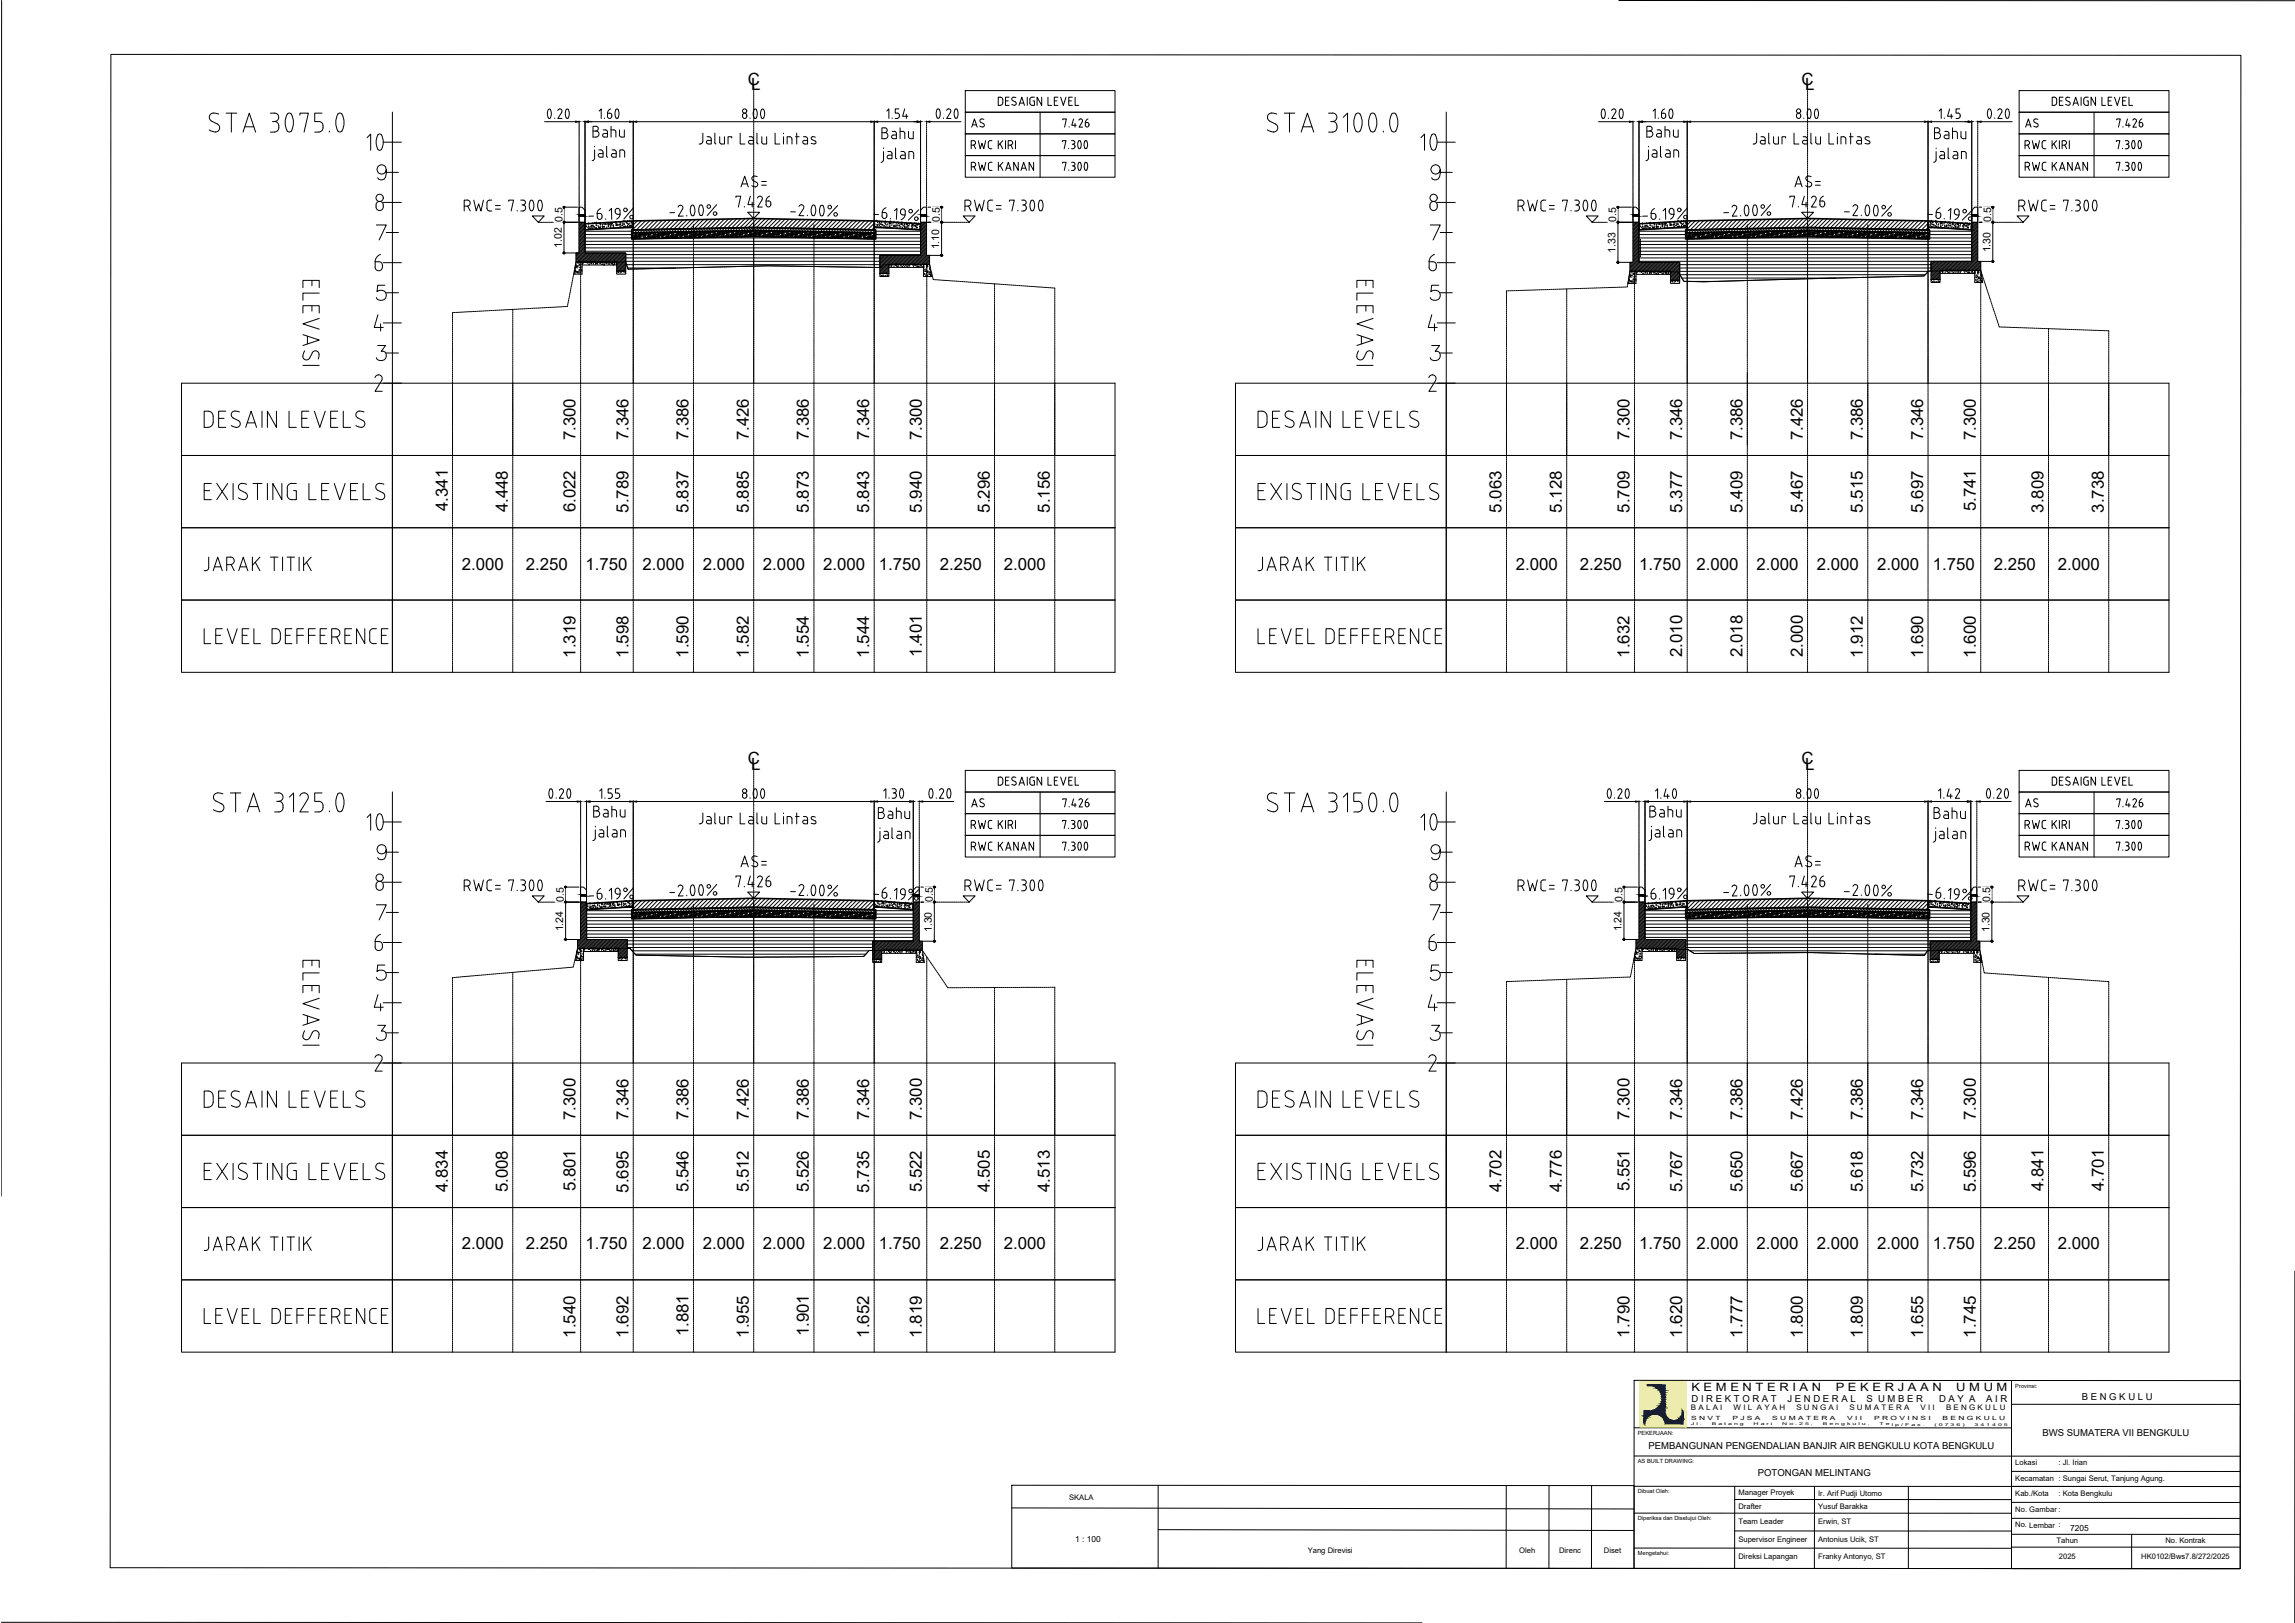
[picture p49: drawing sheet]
<svg xmlns="http://www.w3.org/2000/svg" width="420mm" height="297mm" viewBox="0 0 420 297" stroke-linecap="round" stroke-linejoin="round" font-family="sans-serif">
<defs><g id="words">
<g font-size="9.7">
<text x="63.9" y="30">10</text>
<text x="256.8" y="30">10</text>
<text x="63.9" y="154.5">10</text>
<text x="256.8" y="154.5">10</text>
</g>
<g font-size="6.6">
<text x="96.7" y="23.6">0.20</text>
<text x="167.9" y="23.6">0.20</text>
<text x="289.6" y="23.6">0.20</text>
<text x="360.5" y="23.6">0.20</text>
<text x="97" y="148.2">0.20</text>
<text x="166.9" y="148.2">0.20</text>
<text x="291" y="148.2">0.20</text>
<text x="360.2" y="148.2">0.20</text>
</g>
<g font-size="6.2">
<text x="177.1" y="25.4">AS</text>
<text x="370.1" y="25.4">AS</text>
<text x="36.3" y="243.4">LEVEL DEFFERENCE</text>
<text x="229.3" y="243.4">LEVEL DEFFERENCE</text>
</g>
<g font-size="5.7">
<text x="36.3" y="118.9">LEVEL DEFFERENCE</text>
<text x="229.3" y="118.9">LEVEL DEFFERENCE</text>
<text x="177.1" y="149.6">AS</text>
<text x="370.1" y="149.6">AS</text>
</g>
<g font-size="3.1">
<text x="136.9" y="15.5">C</text>
<text x="137.5" y="16.6">L</text>
<text x="329.8" y="15.5">C</text>
<text x="330.5" y="16.6">L</text>
<text x="105.4" y="80.6" transform="rotate(-90 105.4 80.6)">7.300</text>
<text x="115" y="80.6" transform="rotate(-90 115 80.6)">7.346</text>
<text x="126" y="80.6" transform="rotate(-90 126 80.6)">7.386</text>
<text x="137.1" y="80.6" transform="rotate(-90 137.1 80.6)">7.426</text>
<text x="148.1" y="80.6" transform="rotate(-90 148.1 80.6)">7.386</text>
<text x="159.1" y="80.6" transform="rotate(-90 159.1 80.6)">7.346</text>
<text x="168.8" y="80.6" transform="rotate(-90 168.8 80.6)">7.300</text>
<text x="298.3" y="80.6" transform="rotate(-90 298.3 80.6)">7.300</text>
<text x="308" y="80.6" transform="rotate(-90 308 80.6)">7.346</text>
<text x="319" y="80.6" transform="rotate(-90 319 80.6)">7.386</text>
<text x="330" y="80.6" transform="rotate(-90 330 80.6)">7.426</text>
<text x="341.1" y="80.6" transform="rotate(-90 341.1 80.6)">7.386</text>
<text x="352.1" y="80.6" transform="rotate(-90 352.1 80.6)">7.346</text>
<text x="361.7" y="80.6" transform="rotate(-90 361.7 80.6)">7.300</text>
<text x="82" y="93.6" transform="rotate(-90 82 93.6)">4.341</text>
<text x="93" y="93.8" transform="rotate(-90 93 93.8)">4.448</text>
<text x="105.4" y="93.8" transform="rotate(-90 105.4 93.8)">6.022</text>
<text x="115" y="93.8" transform="rotate(-90 115 93.8)">5.789</text>
<text x="126" y="93.8" transform="rotate(-90 126 93.8)">5.837</text>
<text x="137.1" y="93.8" transform="rotate(-90 137.1 93.8)">5.885</text>
<text x="148.1" y="93.8" transform="rotate(-90 148.1 93.8)">5.873</text>
<text x="159.1" y="93.8" transform="rotate(-90 159.1 93.8)">5.843</text>
<text x="168.8" y="93.8" transform="rotate(-90 168.8 93.8)">5.940</text>
<text x="181.2" y="93.8" transform="rotate(-90 181.2 93.8)">5.296</text>
<text x="192.2" y="93.8" transform="rotate(-90 192.2 93.8)">5.156</text>
<text x="274.9" y="93.8" transform="rotate(-90 274.9 93.8)">5.063</text>
<text x="285.9" y="93.8" transform="rotate(-90 285.9 93.8)">5.128</text>
<text x="298.3" y="93.8" transform="rotate(-90 298.3 93.8)">5.709</text>
<text x="308" y="93.8" transform="rotate(-90 308 93.8)">5.377</text>
<text x="319" y="93.8" transform="rotate(-90 319 93.8)">5.409</text>
<text x="330" y="93.8" transform="rotate(-90 330 93.8)">5.467</text>
<text x="341.1" y="93.8" transform="rotate(-90 341.1 93.8)">5.515</text>
<text x="352.1" y="93.8" transform="rotate(-90 352.1 93.8)">5.697</text>
<text x="361.7" y="93.6" transform="rotate(-90 361.7 93.6)">5.741</text>
<text x="374.1" y="93.8" transform="rotate(-90 374.1 93.8)">3.809</text>
<text x="385.1" y="93.8" transform="rotate(-90 385.1 93.8)">3.738</text>
<text x="84.5" y="104.2">2.000</text>
<text x="96.3" y="104.2">2.250</text>
<text x="107.2" y="104.2">1.750</text>
<text x="117.6" y="104.2">2.000</text>
<text x="128.7" y="104.2">2.000</text>
<text x="139.7" y="104.2">2.000</text>
<text x="150.7" y="104.2">2.000</text>
<text x="160.9" y="104.2">1.750</text>
<text x="172.1" y="104.2">2.250</text>
<text x="183.8" y="104.2">2.000</text>
<text x="277.5" y="104.2">2.000</text>
<text x="289.2" y="104.2">2.250</text>
<text x="300.1" y="104.2">1.750</text>
<text x="310.6" y="104.2">2.000</text>
<text x="321.6" y="104.2">2.000</text>
<text x="332.6" y="104.2">2.000</text>
<text x="343.6" y="104.2">2.000</text>
<text x="353.8" y="104.2">1.750</text>
<text x="365" y="104.2">2.250</text>
<text x="376.7" y="104.2">2.000</text>
<text x="105.4" y="120.4" transform="rotate(-90 105.4 120.4)">1.319</text>
<text x="115" y="120.4" transform="rotate(-90 115 120.4)">1.598</text>
<text x="126" y="120.4" transform="rotate(-90 126 120.4)">1.590</text>
<text x="137.1" y="120.4" transform="rotate(-90 137.1 120.4)">1.582</text>
<text x="148.1" y="120.4" transform="rotate(-90 148.1 120.4)">1.554</text>
<text x="159.1" y="120.4" transform="rotate(-90 159.1 120.4)">1.544</text>
<text x="168.8" y="120.2" transform="rotate(-90 168.8 120.2)">1.401</text>
<text x="298.3" y="120.4" transform="rotate(-90 298.3 120.4)">1.632</text>
<text x="308" y="120.3" transform="rotate(-90 308 120.3)">2.010</text>
<text x="319" y="120.3" transform="rotate(-90 319 120.3)">2.018</text>
<text x="330" y="120.3" transform="rotate(-90 330 120.3)">2.000</text>
<text x="341.1" y="120.4" transform="rotate(-90 341.1 120.4)">1.912</text>
<text x="352.1" y="120.4" transform="rotate(-90 352.1 120.4)">1.690</text>
<text x="361.7" y="120.4" transform="rotate(-90 361.7 120.4)">1.600</text>
<text x="136.9" y="139.9">C</text>
<text x="137.5" y="141">L</text>
<text x="329.8" y="139.9">C</text>
<text x="330.5" y="141">L</text>
<text x="105.4" y="205" transform="rotate(-90 105.4 205)">7.300</text>
<text x="115" y="205" transform="rotate(-90 115 205)">7.346</text>
<text x="126" y="205" transform="rotate(-90 126 205)">7.386</text>
<text x="137.1" y="205" transform="rotate(-90 137.1 205)">7.426</text>
<text x="148.1" y="205" transform="rotate(-90 148.1 205)">7.386</text>
<text x="159.1" y="205" transform="rotate(-90 159.1 205)">7.346</text>
<text x="168.8" y="205" transform="rotate(-90 168.8 205)">7.300</text>
<text x="298.3" y="205" transform="rotate(-90 298.3 205)">7.300</text>
<text x="308" y="205" transform="rotate(-90 308 205)">7.346</text>
<text x="319" y="205" transform="rotate(-90 319 205)">7.386</text>
<text x="330" y="205" transform="rotate(-90 330 205)">7.426</text>
<text x="341.1" y="205" transform="rotate(-90 341.1 205)">7.386</text>
<text x="352.1" y="205" transform="rotate(-90 352.1 205)">7.346</text>
<text x="361.7" y="205" transform="rotate(-90 361.7 205)">7.300</text>
<text x="82" y="218.2" transform="rotate(-90 82 218.2)">4.834</text>
<text x="93" y="218.2" transform="rotate(-90 93 218.2)">5.008</text>
<text x="105.4" y="218" transform="rotate(-90 105.4 218)">5.801</text>
<text x="115" y="218.3" transform="rotate(-90 115 218.3)">5.695</text>
<text x="126" y="218.2" transform="rotate(-90 126 218.2)">5.546</text>
<text x="137.1" y="218.2" transform="rotate(-90 137.1 218.2)">5.512</text>
<text x="148.1" y="218.2" transform="rotate(-90 148.1 218.2)">5.526</text>
<text x="159.1" y="218.3" transform="rotate(-90 159.1 218.3)">5.735</text>
<text x="168.8" y="218.2" transform="rotate(-90 168.8 218.2)">5.522</text>
<text x="181.2" y="218.2" transform="rotate(-90 181.2 218.2)">4.505</text>
<text x="192.2" y="218.2" transform="rotate(-90 192.2 218.2)">4.513</text>
<text x="274.9" y="218.2" transform="rotate(-90 274.9 218.2)">4.702</text>
<text x="285.9" y="218.2" transform="rotate(-90 285.9 218.2)">4.776</text>
<text x="298.3" y="218" transform="rotate(-90 298.3 218)">5.551</text>
<text x="308" y="218.2" transform="rotate(-90 308 218.2)">5.767</text>
<text x="319" y="218.2" transform="rotate(-90 319 218.2)">5.650</text>
<text x="330" y="218.2" transform="rotate(-90 330 218.2)">5.667</text>
<text x="341.1" y="218.2" transform="rotate(-90 341.1 218.2)">5.618</text>
<text x="352.1" y="218.2" transform="rotate(-90 352.1 218.2)">5.732</text>
<text x="361.7" y="218.2" transform="rotate(-90 361.7 218.2)">5.596</text>
<text x="374.1" y="218" transform="rotate(-90 374.1 218)">4.841</text>
<text x="385.1" y="218" transform="rotate(-90 385.1 218)">4.701</text>
<text x="84.5" y="228.6">2.000</text>
<text x="96.3" y="228.6">2.250</text>
<text x="107.2" y="228.6">1.750</text>
<text x="117.6" y="228.6">2.000</text>
<text x="128.7" y="228.6">2.000</text>
<text x="139.7" y="228.6">2.000</text>
<text x="150.7" y="228.6">2.000</text>
<text x="160.9" y="228.6">1.750</text>
<text x="172.1" y="228.6">2.250</text>
<text x="183.8" y="228.6">2.000</text>
<text x="277.5" y="228.6">2.000</text>
<text x="289.2" y="228.6">2.250</text>
<text x="300.1" y="228.6">1.750</text>
<text x="310.6" y="228.6">2.000</text>
<text x="321.6" y="228.6">2.000</text>
<text x="332.6" y="228.6">2.000</text>
<text x="343.6" y="228.6">2.000</text>
<text x="353.8" y="228.6">1.750</text>
<text x="365" y="228.6">2.250</text>
<text x="376.7" y="228.6">2.000</text>
<text x="105.4" y="244.8" transform="rotate(-90 105.4 244.8)">1.540</text>
<text x="115" y="244.8" transform="rotate(-90 115 244.8)">1.692</text>
<text x="126" y="244.6" transform="rotate(-90 126 244.6)">1.881</text>
<text x="137.1" y="244.8" transform="rotate(-90 137.1 244.8)">1.955</text>
<text x="148.1" y="244.6" transform="rotate(-90 148.1 244.6)">1.901</text>
<text x="159.1" y="244.8" transform="rotate(-90 159.1 244.8)">1.652</text>
<text x="168.8" y="244.8" transform="rotate(-90 168.8 244.8)">1.819</text>
<text x="298.3" y="244.8" transform="rotate(-90 298.3 244.8)">1.790</text>
<text x="308" y="244.8" transform="rotate(-90 308 244.8)">1.620</text>
<text x="319" y="244.8" transform="rotate(-90 319 244.8)">1.777</text>
<text x="330" y="244.8" transform="rotate(-90 330 244.8)">1.800</text>
<text x="341.1" y="244.8" transform="rotate(-90 341.1 244.8)">1.809</text>
<text x="352.1" y="244.8" transform="rotate(-90 352.1 244.8)">1.655</text>
<text x="361.7" y="244.8" transform="rotate(-90 361.7 244.8)">1.745</text>
</g>
<g font-size="2.1">
<text x="309.6" y="254.6">K E M E N T E R I A N</text>
<text x="336.1" y="254.6">P E K E R J A A N</text>
<text x="358.1" y="254.6">U M U M</text>
</g>
<g font-size="1.9">
<text x="103" y="40.6" transform="rotate(-90 103 40.6)">0.5</text>
<text x="172.1" y="40.6" transform="rotate(-90 172.1 40.6)">0.5</text>
<text x="295.9" y="40.6" transform="rotate(-90 295.9 40.6)">0.5</text>
<text x="364.5" y="40.6" transform="rotate(-90 364.5 40.6)">0.5</text>
<text x="102.8" y="45.4" transform="rotate(-90 102.8 45.4)">1.02</text>
<text x="171.9" y="45.6" transform="rotate(-90 171.9 45.6)">1.10</text>
<text x="295.8" y="46.3" transform="rotate(-90 295.8 46.3)">1.33</text>
<text x="364.4" y="46.2" transform="rotate(-90 364.4 46.2)">1.30</text>
<text x="103.2" y="165.1" transform="rotate(-90 103.2 165.1)">0.5</text>
<text x="170.8" y="165.1" transform="rotate(-90 170.8 165.1)">0.5</text>
<text x="297" y="165.1" transform="rotate(-90 297 165.1)">0.5</text>
<text x="364.4" y="165.1" transform="rotate(-90 364.4 165.1)">0.5</text>
<text x="103.1" y="170.5" transform="rotate(-90 103.1 170.5)">1.24</text>
<text x="170.6" y="170.6" transform="rotate(-90 170.6 170.6)">1.30</text>
<text x="296.9" y="170.5" transform="rotate(-90 296.9 170.5)">1.24</text>
<text x="364.2" y="170.6" transform="rotate(-90 364.2 170.6)">1.30</text>
</g>
<g font-size="1.7">
<text x="309.7" y="256.5">D I R E K T O R A T</text>
<text x="327.2" y="256.5">J E N D E R A L</text>
<text x="341.7" y="256.5">S U M B E R</text>
<text x="355" y="256.5">D A Y A</text>
<text x="363.6" y="256.5">A I R</text>
<text x="381.1" y="256.3">B E N G K U L U</text>
<text x="373.9" y="262.8">BWS SUMATERA VII BENGKULU</text>
<text x="301.8" y="265.2">PEMBANGUNAN PENGENDALIAN BANJIR AIR BENGKULU KOTA BENGKULU</text>
<text x="321.8" y="270.1">POTONGAN MELINTANG</text>
</g>
<g font-size="1.5">
<text x="379" y="280.2">7205</text>
<text x="196.8" y="282.2">1 : 100</text>
</g>
<g font-size="1.4">
<text x="309.6" y="258.1">B A L A I</text>
<text x="317.4" y="258.1">W I L A Y A H</text>
<text x="328.9" y="258.1">S U N G A I</text>
<text x="338.6" y="258.1">S U M A T E R A</text>
<text x="351.6" y="258.1">V I I</text>
<text x="356.3" y="258.1">B E N G K U L U</text>
<text x="369" y="268.2">Lokasi</text>
<text x="376.9" y="268.2">: Jl. Irian</text>
<text x="195.7" y="274.5">SKALA</text>
<text x="318.3" y="273.7">Manager Proyek</text>
<text x="332.9" y="273.7">Ir. Arif Pudji Utomo</text>
<text x="369" y="271">Kecamatan : Sungai Serut, Tanjung Agung.</text>
<text x="369" y="273.7">Kab./Kota</text>
<text x="376.9" y="273.7">: Kota Bengkulu</text>
<text x="318.3" y="276.1">Drafter</text>
<text x="318.3" y="278.9">Team Leader</text>
<text x="332.9" y="276.1">Yusuf Barakka</text>
<text x="332.9" y="279">Erwin, ST</text>
<text x="368.9" y="279.6">No. Lembar :</text>
<text x="369" y="276.6">No. Gambar :</text>
<text x="239.4" y="284.1">Yang Direvisi</text>
<text x="278.1" y="284.2">Oleh</text>
<text x="285.4" y="284.2">Direnc</text>
<text x="293.6" y="284.2">Diset</text>
<text x="318.3" y="282.2">Supervisor Engineer</text>
<text x="318.3" y="285.3">Direksi Lapangan</text>
<text x="332.9" y="282.2">Antonius Ucik, ST</text>
<text x="332.9" y="285.4">Franky Antonyo, ST</text>
<text x="376.5" y="282.4">Tahun</text>
<text x="376.9" y="285.4">2025</text>
<text x="392" y="285.4">HK0102/Bws7.8/272/2025</text>
<text x="396.4" y="282.4">No. Kontrak</text>
</g>
<g font-size="1">
<text x="369" y="253.9">Provinsi:</text>
<text x="299.8" y="262.6">PEKERJAAN:</text>
<text x="309.6" y="259.8">S N V T</text>
<text x="317.2" y="259.8">P J S A</text>
<text x="324.5" y="259.8">S U M A T E R A</text>
<text x="338.2" y="259.8">V I I</text>
<text x="343.1" y="259.8">P R O V I N S I</text>
<text x="355.6" y="259.8">B E N G K U L U</text>
<text x="299.8" y="267.7">AS BUILT DRAWING:</text>
<text x="299.8" y="273.3">Dibuat Oleh:</text>
<text x="299.8" y="278.2">Diperiksa dan Disetujui Oleh:</text>
<text x="299.8" y="284.6">Mengetahui:</text>
</g>
<g font-size=".7">
<text x="309.6" y="260.9">J l .</text>
<text x="313.4" y="260.9">B a t a n g</text>
<text x="321.1" y="260.9">H a r i</text>
<text x="326.3" y="260.9">N o . 2 5 ,</text>
<text x="333.7" y="260.9">B e n g k u l u ,</text>
<text x="344.1" y="260.9">T e l p / F a x .</text>
<text x="354.2" y="260.9">( 0 7 3 6 )</text>
<text x="361.5" y="260.9">3 4 1 4 0 5</text>
</g>
</g></defs>
<!-- layer: C-ROAD-SCTN -->
<g fill="none" stroke="#000" stroke-width=".18">
<path d="M107.1 41.8h.1M107.1 41.9v.1M107.2 41h.1M107.3 41.5h.1M107.4 41.5h.1M107.6 41.7h.1M107.7 41h.1M107.7 41.5h.1M107.7 42h.1M107.8 41h.1M107.8 41.7h.1M107.9 42h.1"/>
<path d="M108.1 41.6h.1M108.1 41.7l-.1 .1zM108.2 41.9h.1M108.2 41.4h.1M108.2 41.3h.1zM108.4 41.7h.1M108.5 41.9h.1M108.5 41.4h.1M108.5 40.9h.1M108.6 41.4h.1M108.7 41.6h.1M108.8 41.8h.1"/>
<path d="M108.8 40.9h.1M108.8 41.6h.1M108.9 40.9h.1M109 41.9h.1M109.1 41.8l-.1 .1zM109.1 40.9h.1M109.1 41.3h.1M109.1 41.8h.1M109.1 41.9h.1M109.2 41.8h.1M109.2 41.3h.1M109.2 40.8h.1"/>
<path d="M109.4 40.9h.1zM109.5 41.4h.1M109.6 41.6h.1M109.6 41.7h.1M109.8 41.7h.1M109.8 40.9h.1zM109.8 40.9h.1M109.9 41.8h.1M109.9 41.7h.1M109.9 41.2h.1M110 41.7h.1M110 40.8h-.1"/>
<path d="M110 41.2h.1M110.3 41.4h.1M110.3 41.7h.1M110.3 41.3h.1M110.4 41.1h.1M110.5 41.6h.1M110.6 40.9h.1M110.6 41.6h.1M110.6 41.1h.1M110.9 41h.1M110.9 41h-.1zM111.1 41.7h.1"/>
<path d="M111.1 41.1h.1M111.3 41h.1M111.3 41.5h.1M111.4 41l.1-.1v.2zM111.4 41.5h.1M111.4 41h.1zM111.5 41.4h.1M111.8 41.5h.1M111.8 40.9h.1M111.8 41.7h.1M111.8 41.1l.1-.1zM111.9 41h.1"/>
<path d="M112 41.4h.1M112.1 40.9h.1M112.1 41h.1M112.3 41.3h.1M112.3 41.6l.1-.1zM112.3 41.4h.1M112.6 40.8h.1M112.8 41.3h.1M112.8 40.8h.1M112.8 41h.1M112.9 41.1l-.1 .1zM113 41.2v.1h-.1z"/>
<path d="M113.1 41.2h.1M113.2 41.3h.1M113.4 41.1h.1zM113.5 41.2h.1M113.5 41.6h.1M113.5 40.7h.1M113.6 41.1h.1M113.6 41.6h.1M113.9 40.7h.1M113.9 41h.1M113.9 41.2l-.1 .1zM114 41.1h.1"/>
<path d="M114.2 40.6h.1M114.2 41.6h.1M114.2 41.1h.1M114.3 41.1h.1M114.4 40.6h.1M114.4 41.5h.1M114.4 41.4l.1 .1h-.2zM114.6 41.6h.1M114.6 40.7l.1-.1zM114.7 40.9h.1M114.9 41.5h.1M114.9 40.6h.1"/>
<path d="M114.9 41h.1M114.9 41.3v.1zM114.9 40.5h.1M115.1 41.1h.1M115.3 41.4h.1M115.3 40.5h.1M115.3 41h.1M115.4 41.5h.1M115.4 41.2h.1zM115.5 40.7h.1M115.6 41.4h.1M115.6 40.9h.1"/>
<path d="M115.6 40.6h.1M115.8 41.2h.1M115.8 40.9h.1M115.9 41.4h.1M160.1 40.4h.1M160.1 41.2h.1M160.1 40.9h.1M160.2 41.4h.1M160.4 41.2h.1M160.4 40.5h.1M160.7 41.3h.1M160.7 40.8h.1"/>
<path d="M160.7 40.6h.1M160.9 41.2h.1M161 40.8h.1zM161 41.3h.1M161 40.5h.1M161 40.8h.1M161.1 40.5h.1M161.2 41.1h.1M161.2 41.5v.1zM161.4 41.2h.1M161.4 40.8h.1M161.4 40.7h.1"/>
<path d="M161.5 40.7h.1M161.5 41.2h.1M161.6 41.2h.1M161.8 41.3h.1zM161.9 40.7h.1M162 40.9h.1M162 40.5l.1 .1M162.1 41.5h.1M162.1 41.1h.1M162.1 40.6h.1M162.2 40.7h.1M162.2 41.6v.1z"/>
<path d="M162.4 41.3h.1M162.4 41.6h.1M162.4 41.1h.1M162.8 41.1h.1M162.8 41.5h.1M162.8 41.6h.1M162.8 41h.1M162.9 40.8h.1M162.9 41.6h.1M163 40.6h.1M163 40.7h.1M163 40.9h.1z"/>
<path d="M163 40.6v.1l.1-.1M163.1 40.6h.1M163.1 41.3h.1M163.2 41.7h.1M163.3 41h.1M163.5 41.3h.1M163.5 40.9h.1M163.6 41.5h.1M163.7 40.7h.1M163.7 40.8h.1M163.8 41.5l.1-.1zM163.8 41.4h.1"/>
<path d="M163.9 41.3h.1M164.1 40.7v.1zM164.2 41.4h.1M164.2 40.9h.1M164.2 41.7h.1M164.2 41.2h.1M164.2 41.8h.1M164.3 40.8h.1M164.4 41.4h.1M164.4 40.8h.1M164.5 40.8l.1-.1v.2zM164.5 40.8h.1"/>
<path d="M164.6 41.4h.1M164.7 41.3h.1M164.8 41.7h.1M164.9 41.6h.1M165 41.2h.1M165 41h.1zM165 40.9l.1-.1zM165.1 40.8h.1M165.2 40.8h.1M165.2 41.7h.1M165.2 41.2h.1M165.3 41.8l-.1 .1"/>
<path d="M165.3 41.8v.1M165.4 41.4h.1M165.6 41.7h.1M165.6 41.5h.1M165.6 41.2h.1M165.7 41.5h.1M165.7 41h.1M165.8 41.6l.1-.1zM165.9 41.2h.1M165.9 40.9h.1M165.9 41.1l.2-.1v.1zM166.1 41.1h.1"/>
<path d="M166.1 40.9l-.1 .1zM166.1 41.6h.1M166.1 41.4h.1M166.3 41.9h.1M166.4 41.4h.1M166.4 40.9h.1M166.5 41.1h.1M166.7 40.9h.1M166.9 41.5h.1M166.9 40.9h.1M166.9 41.9h.1M167 41.5h.1"/>
<path d="M167 41.1h.1zM167.1 41.8h.1M167.1 41h-.1zM167.1 41.3h.1M167.2 41.2h.1M167.3 41.5h.1M167.3 41h.1M167.4 40.9h.1M167.4 41.3l.2-.1v.1zM167.5 42h.1M167.6 41.5h.1M167.7 40.9h.1"/>
<path d="M167.7 41.7h.1M167.8 41.7h.1M167.8 41.2h.1M167.8 41.7l.1-.1zM167.9 41.4h.1M168 41.1h.1M168.1 41l-.1 .1zM168.2 41h.1M168.4 41.5h.1M168.4 41.8h.1M168.5 42h.1M168.5 41.6h.1"/>
<path d="M168.5 41.1h.1M300.1 41.8h.1M300.1 41.9v.1M300.1 41h.1M300.2 41.5h.1M300.3 41.5h.1M300.3 43.8v.2M300.3 44.1v.3M300.3 44.5v.3M300.3 44.9v.2M300.3 45.3v.2M300.3 45.6v.3"/>
<path d="M300.3 46v.3M300.3 46.4v.2M300.3 46.8v.2M300.5 41.7h.1M300.7 42h.1M300.7 41h.1M300.7 41.5h.1M300.8 41.7h.1M300.8 42h.1M301 41.6h.1M301 41.7l-.1 .1zM301.2 41.9h.1"/>
<path d="M301.2 41.4h.1M301.2 41.3h.1zM301.3 41.7h.1M301.4 41.9h.1M301.4 41.4h.1M301.4 40.9h.1M301.5 41.4h.1M301.6 41.6h.1M301.7 41.8h.1M301.8 41.6h.1M301.8 40.9h.1M301.9 41.9h.1"/>
<path d="M302 40.9h.1M302 41.8v.1zM302 41.9h.1zM302 41.8h.1M302.1 41.3h.1M302.1 41.8h.1M302.2 40.8h.1M302.4 40.9h.1zM302.4 41.4h.1M302.5 41.6h.1M302.6 41.7h.1M302.8 40.9h.1"/>
<path d="M302.8 41.7h.1M302.8 41.8h.1M302.9 41.2h.1M302.9 40.8h-.1M302.9 41.7h.1M303 41.2h.1M303.2 41.5l.1-.1zM303.3 41.7h.1M303.3 41.3h.1M303.3 41.1h.1M303.5 41.6h.1M303.5 40.9h.1"/>
<path d="M303.6 41.6h.1M303.6 41.1h.1M303.8 41h.1M304 41.7h.1M304.1 41.1h.1M304.3 41.5h.1M304.3 41h.1M304.3 41l.1-.1v.2zM304.4 41.5h.1M304.4 41h.1zM304.4 41.4h.1M304.7 41.5h.1"/>
<path d="M304.7 40.9h.1M304.7 41.7h.1M304.8 41v.1zM304.9 41h.1M305 40.9h.1M305 41.4h.1M305 41h.1M305.1 40.9h.1M305.2 41.6l.1-.1zM305.2 41.4h.1M305.2 41.3h.1M305.6 40.8h.1"/>
<path d="M305.7 40.8h.1M305.7 41.3h.1M305.8 41h.1M305.8 41.1v.1zM305.9 41.2v.1h-.1zM306 41.2h.1M306.1 41.3h.1M306.4 41.1h.1zM306.4 41.6h.1M306.4 41.2h.1M306.5 40.7h.1M306.5 41.2h.1"/>
<path d="M306.5 41.1h.1M306.6 41.6h.1M306.8 40.7h.1M306.9 41h.1M306.9 41.2l-.1 .1zM307 41.1h.1M307.1 40.6h.1M307.1 41.6h.1M307.1 41.1h.1M307.3 41.1h.1M307.3 40.6h.1M307.4 40.6h.1"/>
<path d="M307.4 41.5h.1M307.4 41.4v.1h-.1zM307.5 41.6h.1M307.6 40.7l.1-.1zM307.7 40.9h.1M307.8 40.6h.1M307.8 41.5h.1M307.8 41.3l.1 .1zM307.9 40.5h.1M307.9 41h.1M307.9 41.5h.1M308 41.1h.1"/>
<path d="M308.2 41.4h.1M308.2 41h.1M308.3 40.5h.1M308.4 41.5h.1M308.4 41.2h.1zM308.5 40.7h.1M308.6 41.4h.1M308.6 40.9h.1M308.6 40.6h.1M308.8 40.9h.1M308.8 41.2h.1M308.9 41.4h.1"/>
<path d="M353.1 41.3h.1M353.1 40.8h.1M353.1 40.6h.1M353.2 40.6h.1M353.3 41.2h.1M353.4 40.8h.1zM353.5 41.3h.1M353.5 40.8h.1M353.5 40.5h.1M353.6 40.5h.1M353.7 41.1h.1M353.7 41.5l-.1 .1z"/>
<path d="M353.8 41.2h.1M353.8 40.8h.1M353.8 40.7h.1M353.9 40.7h.1M354 41.2h.1M354.1 41.2h.1M354.2 41.3h.1zM354.4 40.7h.1M354.4 40.5h.1M354.5 40.9h.1M354.5 40.5l-.1 .1zM354.5 41.5h.1"/>
<path d="M354.5 41.1h.1M354.6 40.6h.1M354.6 40.7h.1M354.6 41.6h.1M354.8 41.3h.1M354.9 41.6h.1M354.9 41.1h.1M355.2 41.1h.1M355.2 41.5h.1M355.2 41.6h.1M355.3 41h.1M355.3 40.8h.1"/>
<path d="M355.4 41.6h.1M355.4 40.7h.1M355.4 40.9h.1zM355.4 40.7l.1-.1zM355.4 40.6h.1M355.6 41.3h.1M355.7 41.7h.1M355.7 41h.1M356 41.3h.1M356 40.9h.1M356 41.5h.1M356.1 40.7h.1"/>
<path d="M356.2 40.8h.1M356.3 41.5v-.1zM356.3 41.4h.1M356.3 41.3h.1M356.5 40.7v.1zM356.6 41.4h.1M356.6 40.9h.1M356.7 41.7h.1M356.7 41.2h.1M356.7 41.8h.1M356.7 40.8h.1M356.9 41.4h.1"/>
<path d="M356.9 40.8h.1M356.9 40.8l.1-.1v.2zM357 40.8h.1M357.1 41.4h.1M357.1 41.3h.1M357.2 41.7h.1M357.4 41.6h.1M357.4 41.2h.1M357.4 41h.1zM357.4 40.9l.1-.1zM357.5 40.8h.1M357.7 40.8h.1"/>
<path d="M357.7 41.7h.1M357.7 41.2h.1M357.7 41.8h.1M357.8 41.4h.1M358 41.7h.1M358 41.5h.1M358 41.2h.1M358.1 41.5h.1M358.1 41h.1M358.3 41.6l.1-.1zM358.4 41.2h.1M358.4 40.9h.1"/>
<path d="M358.4 41.1l.1-.1zM358.5 41.1h.1M358.5 40.9v.1zM358.5 41.6h.1M358.6 41.4h.1M358.8 41.9h.1M358.8 41.4h.1M358.8 40.9h.1M358.9 41.1h.1M359.1 40.9h.1M359.3 41.5h.1M359.3 40.9h.1"/>
<path d="M359.4 41.9h.1M359.4 41.5h.1M359.4 41.1h.1zM359.5 41.8h.1M359.5 41h.1M359.5 41.3h.1M359.7 41.2h.1M359.8 41.5h.1M359.8 41h.1M359.9 40.9h.1M359.9 41.3l.1-.1v.1zM359.9 42h.1"/>
<path d="M360.1 41.5h.1M360.2 40.9h.1M360.2 41.7h.1M360.3 41.2h.1M360.3 41.7l.1-.1zM360.3 41.4h.1M360.5 41.1h.1M360.5 41v.1zM360.6 41h.1M360.8 41.5h.1M360.8 41.8h.1M360.9 42h.1"/>
<path d="M361 41.6h.1M361 41.1h.1M107.4 166.2v.1M107.4 166.3v.1M107.5 165.5h.1M107.6 166h.1M107.6 165.9h.1M107.9 166.1h.1M108 165.4h.1M108 165.9h.1M108 166.4h.1M108 165.5h.1"/>
<path d="M108.1 166.1h.1M108.1 166.4h.1M108.3 166h.1M108.4 166.2l-.1 .1zM108.5 166.3h.1M108.5 165.8h.1M108.6 165.7h.1M108.6 166.2h.1M108.7 166.3h.1M108.8 165.8h.1M108.8 165.4h.1M108.9 165.8h.1"/>
<path d="M108.9 166h.1M109 166.3h.1M109.1 166h.1M109.1 165.3h.1M109.3 166.3h.1M109.3 166.3l.1 .1zM109.4 165.3h.1M109.4 165.7h.1M109.4 166.2h.1M109.4 166.4h.1M109.5 166.2h.1M109.5 165.7h.1"/>
<path d="M109.5 165.3h.1M109.7 165.3h.1zM109.8 165.8h.1M109.8 166.1h.1M109.9 166.1h.1M110.1 166.1h.1M110.1 165.3h.1M110.1 166.3h.1M110.2 166.1h.1M110.2 165.6h.1M110.2 165.3l-.1 .1zM110.3 166.1h.1"/>
<path d="M110.3 165.2h-.1M110.3 165.6h.1M110.5 165.9l.1-.1zM110.6 166.1h.1M110.6 165.7h.1M110.6 165.6h.1M110.8 166h.1M110.8 165.4h.1M110.9 166h.1M110.9 165.5h.1M111.2 165.5h.1M111.2 165.4l-.1 .1z"/>
<path d="M111.3 166.1h.1M111.4 165.6h.1M111.6 165.4h.1M111.6 165.9h.1M111.7 165.9h.1M111.7 165.4h.1zM111.7 165.8h.1M111.7 165.4l.1 .1h-.2zM112 165.9h.1M112.1 165.4h.1M112.1 166.1h.1M112.2 165.5l-.1 .1z"/>
<path d="M112.2 165.4h.1M112.3 165.8h.1M112.3 165.3h.1M112.4 165.4h.1M112.4 165.3h.1M112.5 165.7h.1M112.5 166h.1zM112.6 165.8h.1M112.9 165.2h.1M113 165.7h.1M113 165.3h.1M113.1 165.2h.1"/>
<path d="M113.1 165.5h.1M113.1 165.7l.1-.1zM113.2 165.6h-.1zM113.4 165.6h.1M113.5 165.7h.1M113.7 165.6l.1-.1zM113.7 165.6h.1M113.7 166.1h.1M113.8 165.1h.1M113.8 165.6h.1M113.8 165.5h.1M113.9 166.1h.1"/>
<path d="M114.2 165.1h.1M114.2 165.4h.1M114.2 165.6v.1zM114.3 165.6h.1M114.4 165h.1M114.4 166h.1M114.5 165.5h.1M114.5 165h.1M114.6 165.5h.1M114.6 165.9l.1-.1v.2zM114.7 165h.1M114.7 165.9h.1"/>
<path d="M114.9 166h.1M114.9 165.1l.1-.1zM115 165.3h.1M115.2 165.9h.1M115.2 165h.1M115.2 165.4h.1M115.2 166h.1M115.2 165.7h.1M115.2 164.9h.1M115.3 165.6h.1M115.5 165.8h.1M115.6 164.9h.1"/>
<path d="M115.6 165.4h.1M115.7 165.9h.1M115.7 165.7l.1-.1zM115.8 165.1h.1M115.9 165.8h.1M115.9 165.3h.1M115.9 165h.1M115.9 164.9h.1M160.1 165.6h.1M160.1 165.2h.1M160.1 165.1h.1M160.2 164.9h.1"/>
<path d="M160.2 165.7h.1M160.3 165.7h.1M160.5 165.8l.1-.1zM160.6 165.1h.1M160.6 164.9h.1M160.7 165.4h.1M160.7 164.9v.1zM160.8 166h.1M160.8 165.5h.1M160.8 165h.1M160.9 165.1h.1M160.9 166h.1"/>
<path d="M161.1 165.7h.1M161.1 165.5h.1M161.3 165h.1M161.5 165.9h.1M161.5 165h.1M161.5 165.5h.1M161.5 165.4h.1M161.5 165.2h.1M161.6 166h.1M161.6 165.2h.1M161.6 165.3h.1zM161.7 165h.1"/>
<path d="M161.7 165l.1 .1zM161.8 165.7h.1M161.9 166.1h.1M162 165.4h.1M162.1 165h.1M162.2 165.3h.1M162.2 165.8h.1M162.3 165.9h.1M162.3 165.1h.1M162.4 165.2h.1M162.5 165.9l.1-.1zM162.5 165.8h.1"/>
<path d="M162.6 165.7h.1M162.7 165.2l.1-.1zM162.9 165.3h.1M162.9 165.8h.1M162.9 166.1h.1M162.9 165.2h.1M162.9 165.7h.1M163.1 165.8h.1M163.1 165.2h.1M163.1 165.3l.2-.2v.2zM163.2 165.3h.1M163.3 165.8h.1"/>
<path d="M163.4 165.7h.1M163.4 166.1h.1M163.6 166h.1M163.6 165.6h.1M163.7 165.4h.1M163.7 165.2h.1M163.7 165.2v.1zM163.9 165.3h.1M163.9 166.2h.1M163.9 165.6h.1M164 165.8h.1M164.3 165.6h.1"/>
<path d="M164.3 166.1h.1M164.3 166h.1M164.3 165.5h.1M164.3 165.9h.1M164.5 166h.1zM164.6 165.6h.1M164.6 165.3h.1M164.7 165.5h.1M164.7 165.3v.1zM164.7 165.4l.1 .1h-.2zM164.8 166.1h.1M164.8 165.8h.1"/>
<path d="M165 166.3h.1M165.1 165.4h.1M165.1 165.8h.1M165.1 165.5h.1M165.4 165.3h.1M165.5 165.9h.1M165.5 165.4h.1M165.6 166.3h.1M165.7 165.9h.1M165.7 165.5h.1zM165.7 166.2h.1M165.8 165.7h.1"/>
<path d="M165.8 165.4l-.1 .1zM165.8 165.3h.1M165.9 165.7h.1M166 165.9h.1M166 165.4h.1M166.1 165.4h.1M166.1 165.7l.1-.1zM166.2 166.4h.1M166.3 165.9h.1M166.4 165.3h.1M166.4 166.2h.1M166.5 165.6h.1"/>
<path d="M166.5 166.1h.1M166.5 166.1h.1zM166.5 165.8h.1M166.7 165.5h.1M166.8 165.5l-.1 .1zM166.9 165.4h.1M167 165.9h.1M167 166.3h.1M167.2 166.5h.1M167.2 165.5h.1M167.2 166h.1M301.2 166.2v.1"/>
<path d="M301.2 166.3v.1M301.2 165.5h.1M301.4 166h.1M301.4 165.9h.1M301.7 166.1h.1M301.8 166.4h.1M301.8 165.4h.1M301.8 165.9h.1M301.8 165.5h.1M301.9 166.1h.1M301.9 166.4h.1M302.1 166h.1"/>
<path d="M302.1 166.2l-.1 .1zM302.3 165.8h.1M302.3 166.3h.1M302.3 165.8l.1-.1zM302.4 166.2h.1M302.5 165.8h.1M302.5 166.3h.1M302.5 165.4h.1M302.6 165.8h.1M302.7 166h.1M302.8 166.3h.1M302.9 166h.1"/>
<path d="M302.9 165.3h.1M303 166.3h.1M303.1 165.3h.1M303.1 166.3h.1M303.1 166.2h.1M303.1 166.3v.1M303.2 165.7h.1M303.2 166.2h.1M303.3 165.3h.1M303.5 165.3h.1zM303.5 165.8h.1M303.6 166.1h.1"/>
<path d="M303.7 166.1h.1M303.9 165.3h.1M303.9 166.1h.1M303.9 166.3h.1M303.9 165.3v.1zM304 165.6h.1M304 165.2h.1M304 166.1h.1M304.1 165.6h.1M304.3 165.9l.1-.1zM304.4 166.1h.1M304.4 165.7h.1"/>
<path d="M304.4 165.6h.1M304.6 166h.1M304.6 165.4h.1M304.7 166h.1M304.7 165.5h.1M304.9 165.5v-.1zM304.9 165.5h.1M305.1 166.1h.1M305.2 165.6h.1M305.4 165.9h.1M305.4 165.4h.1M305.4 165.5l.1-.1v.1z"/>
<path d="M305.5 165.9h.1M305.5 165.4h.1zM305.5 165.8h.1M305.8 165.9h.1M305.8 165.4h.1M305.8 166.1h.1M305.9 165.5v.1zM306 165.4h.1M306.1 165.3h.1M306.1 165.8h.1M306.1 165.4h.1M306.2 165.3h.1"/>
<path d="M306.3 166h.1zM306.3 165.8h.1M306.3 165.7h.1M306.7 165h.1M306.7 165.2h.1M306.8 165.3h.1M306.8 165.7h.1M306.8 165.2h.1M306.9 165.5h.1M306.9 165.6h.1zM306.9 165.7l.1-.1v.1zM307.1 165.6h.1"/>
<path d="M307.2 165.7h.1M307.5 165.6l.1-.1zM307.5 165.6h.1M307.6 165.1h.1M307.6 165.6h.1M307.6 165.5h.1M307.9 165.1h.1M308 165.4h.1M308 165.6v.1zM308.1 165.6h.1M308.2 165h.1M308.2 165.5h.1"/>
<path d="M308.2 166h.1M308.3 165h.1M308.4 165.5h.1M308.4 165.9l.1-.1v.2zM308.4 165h.1M308.5 165h.1M308.5 165.9h.1M308.7 165.1l.1-.1zM308.8 165.3h.1M353 165.1h.1M353.2 165.6h.1M353.2 165.2h.1z"/>
<path d="M353.3 165.7h.1M353.3 165.2h.1M353.3 164.9h.1M353.4 164.9h.1M353.5 166h.1M353.5 165.5h.1M353.7 165.6h.1M353.7 165.2h.1M353.7 165.1h.1M353.8 165.7h.1M353.9 165.7h.1M354.1 165.8l.1-.1z"/>
<path d="M354.2 165.1h.1M354.2 164.9h.1M354.3 165.4h.1M354.3 164.9v.1zM354.4 165.5h.1M354.4 166h.1M354.4 165h.1M354.5 165.1h.1M354.5 166.1h.1M354.7 165.7h.1M354.7 166h.1M354.7 165.5h.1"/>
<path d="M355 165.5h.1M355.1 165.9h.1M355.1 166.1h.1M355.1 165.4h.1M355.1 165.2h.1M355.2 166h.1M355.2 165.2h.1M355.2 165.3h.1zM355.3 165h.1M355.3 165l.1 .1zM355.4 165h.1M355.4 165.7h.1"/>
<path d="M355.5 166.1h.1M355.6 165.4h.1M355.8 165.8h.1M355.8 165.3h.1M355.9 165.9h.1M355.9 165.1h.1M356 165.2h.1M356.1 165.9l.1-.1zM356.1 165.8h.1M356.2 165.7h.1M356.3 165.1h.1M356.4 165.8h.1"/>
<path d="M356.5 165.3h.1M356.5 165.7h.1M356.5 166.1h.1M356.5 165.2h.1M356.5 166.2h.1M356.7 165.8h.1M356.7 165.2h.1M356.7 165.3l.1-.2 .1 .2zM356.8 165.3h.1M356.9 165.8h.1M357 165.7h.1M357 166.1h.1"/>
<path d="M357.2 166h.1M357.2 165.6h.1M357.3 165.4h.1zM357.4 165.2h.1M357.4 165.2l-.1 .1zM357.5 165.3h.1M357.5 166.2h.1M357.5 165.6h.1M357.7 165.8h.1M357.8 166.1h.1M357.9 165.6h.1M357.9 166h.1"/>
<path d="M357.9 165.9h.1M357.9 165.5h.1M358.1 166h.1zM358.2 165.6h.1M358.2 165.3h.1M358.2 165.5l.2-.1v.1zM358.3 165.5h.1M358.4 165.3l-.1 .1zM358.4 166.1h.1M358.4 165.8h.1M358.6 165.8h.1M358.6 166.3h.1"/>
<path d="M358.7 165.4h.1M358.7 165.8h.1M358.8 165.5h.1M359 165.3h.1M359.2 165.9h.1M359.2 165.4h.1M359.2 166.3h.1M359.3 165.9h.1M359.3 165.5l.1-.1zM359.4 165.5h.1M359.3 166.2h.1M359.4 165.7h.1"/>
<path d="M359.5 165.7h.1M359.6 165.9h.1M359.6 165.4h.1M359.7 165.4h.1M359.7 165.7l.1-.1 .1 .1zM359.8 166.4h.1M359.9 165.9h.1M360 165.3h.1M360 166.2h.1M360.1 166.1h.1M360.1 165.6h.1M360.1 166.1h.1z"/>
<path d="M360.2 165.8h.1M360.3 165.5h.1M360.4 165.5l-.1 .1zM360.5 165.4h.1M360.6 165.9h.1M360.7 166.3h.1M360.8 166.5h.1M360.8 166h.1M360.8 165.5h.1"/>
</g>
<!-- layer: C-SECTIONVIEWS_Text (Titles) -->
<g fill="none" stroke="#000" stroke-width=".18">
<path d="M39.8 22.7a.82 .82 0 0 1 .3 1.2 .82 .82 0 0 1-1.2 .1l-.6-.2M40 20.9l-.3-.1a.86 .86 0 0 0-1.1 .1 .86 .86 0 0 0-.1 1.1l1.3 .7M41.4 20.7h1.9M42.4 20.7v3.5M44.5 24.2l1.1-3.5 1.2 3.5M44.8 23.2h1.7M49.5 20.7h.8a.77 .77 0 0 1 .7 .8 .77 .77 0 0 1-.7 .7M49.9 22.3h.4M50.3 22.2a.98 .98 0 0 1 .8 1 .98 .98 0 0 1-.8 1h-.8M52.6 20.9a2.77 2.77 0 0 0 .2 3.2l.6-.1M52.6 20.9l.4-.2 .4 .2M53.3 20.9a3.2 3.2 0 0 1 0 3.1"/>
<path d="M54.9 21.1v-.4h1.6l-.8 3.5M58.9 20.7h-1.3v1.6l.8-.1a.98 .98 0 0 1 .8 1 .98 .98 0 0 1-.8 1h-.8M60.3 24v.2M68.8 37.9a.67 .67 0 0 0 .7 .6 .67 .67 0 0 0 .7-.6M68.9 37.9a.72 .72 0 0 1 .6-1 .72 .72 0 0 1 .7 1M232 23.8l1.2 .4M233.8 20.9l-.4-.1a.86 .86 0 0 0-1.1 .1 .86 .86 0 0 0-.1 1.1l1.3 .7a.77 .77 0 0 1 .4 .9 .77 .77 0 0 1-.7 .6M235.1 20.7h1.9M236.1 20.7v3.5M238.2 24.2l1.2-3.5 1.1 3.5M238.5 23.2h1.7M243.2 20.7h.8a.77 .77 0 0 1 .8 .8 .77 .77 0 0 1-.8 .7"/>
<path d="M243.6 22.3h.4M244 22.2a.98 .98 0 0 1 .8 1 .98 .98 0 0 1-.8 1h-.8M245.9 21.5l.8-.8v3.5M248.2 20.9l.4-.2 .4 .2M249 20.9a2.77 2.77 0 0 1-.2 3.2h-.3a2.77 2.77 0 0 1-.3-3.2M250.9 20.9l.4-.2 .4 .2M250.9 20.9a3.2 3.2 0 0 0 0 3.1M251.7 20.9a2.77 2.77 0 0 1-.3 3.2l-.5-.1M253.3 24v.2M261.8 37.9a.73 .73 0 0 1 .7-1 .73 .73 0 0 1 .6 1M261.8 37.9a.67 .67 0 0 0 .7 .6 .67 .67 0 0 0 .6-.6M55.5 52.6v-1.3h2.9v1.3"/>
<path d="M55.5 57.3v-1.3h2.9v1.3M57.1 51.3v1M57.1 56v.9M58.4 53.6h-2.9v1.4M58.4 58.3l-2.9 1 2.9 .9M68.7 48.9a.67 .67 0 0 0 .6 .7 .67 .67 0 0 0 .7-.7M68.9 41.2h1.8l-1.3 2.7M69.2 57.6l-.7 2.3h1.7M69.7 46.6a1.51 1.51 0 0 0-1 1.3M69.7 59.3v1.3M70 48.6l-.2-.5a1.28 1.28 0 0 0-1.1-.2v1M70 48.6v.3"/>
<path d="M70.5 52.2h-1.3l-.2 1.2a.97 .97 0 0 1 1.5 0 .97 .97 0 0 1-.2 1.4 .97 .97 0 0 1-1.4-.4M248.4 52.6v-1.3h3v1.3M248.4 57.3v-1.3h3v1.3M250.1 51.3v1M250.1 56v.9M251.4 53.6h-3v1.4M251.4 58.3l-3 1 3 .9M261.6 48.9a.7 .7 0 0 0 .9 .6 .7 .7 0 0 0 .5-.9l-.2-.5a1.28 1.28 0 0 0-1.2-.2v1M261.8 41.2h1.9l-1.3 2.7M262.1 57.6l-.6 2.3h1.6M262.6 59.3v1.3M262.6 46.6a1.51 1.51 0 0 0-1 1.3"/>
<path d="M263.4 52.2h-1.3l-.1 1.2a.98 .98 0 0 1 1.4 0 .98 .98 0 0 1-.1 1.4 .98 .98 0 0 1-1.5-.4M39 76.2a.9 .9 0 0 0-.9-.9h-.7v2.9a1.29 1.29 0 0 0 1.5-.6l.1-.3M39 76.2v1.1M40 76.6h1M41.3 75.3h-1.3v2.9h1.3M42.7 76.5l.9 .5M43.6 77a.71 .71 0 0 1 .2 1 .71 .71 0 0 1-1 .1l-.5-.2M43.8 75.4l-.2-.1a.73 .73 0 0 0-1.1 .1 .73 .73 0 0 0 .2 1.1M45 78.2l1-2.9 1 2.9M45.3 77.4h1.4M48 75.3v2.9M50.6 75.3v2.9l-1.6-2.9v2.9"/>
<path d="M52.9 75.3v2.9h1.4M55.2 76.6h1M55.4 65.2a.67 .67 0 0 0 .6 .7 .67 .67 0 0 0 .7-.4l.5-.9a.73 .73 0 0 1 1-.2 .73 .73 0 0 1 .1 1v.3M55.5 61.2l2.9 1-2.9 1M55.5 66.9h2.9M55.8 64.2l-.3 1M56.3 61.5v1.4M56.6 75.3h-1.4v2.9h1.4M57.6 75.3l.9 2.9 1-2.9M60.5 76.6h1M61.8 75.3h-1.3v2.9h1.3M62.8 75.3v2.9h1.4"/>
<path d="M65.5 76.5l.9 .5M66.4 77a.71 .71 0 0 1 .3 1 .71 .71 0 0 1-1.1 .1l-.4-.2M66.6 75.4l-.2-.1a.73 .73 0 0 0-1.1 .1 .73 .73 0 0 0 .2 1.1M68.6 69.1a.67 .67 0 0 1 1-.4 .67 .67 0 0 1 .3 .9M69.2 63.2h1.4l-.8 1.1a.88 .88 0 0 1 .9 1 .88 .88 0 0 1-1.1 .7l-.4-.1-.3-.4M69.9 69.6l-1.2 2h1.3M230.3 75.3h.7a.94 .94 0 0 1 1 .9l-.1 1.1a.9 .9 0 0 1-.9 .9h-.7zM233 76.6h1M234.3 75.3h-1.3v2.9h1.3M235.6 76.5l1 .5M236.6 77a.71 .71 0 0 1 .2 1 .71 .71 0 0 1-1.1 .1l-.4-.2M236.8 75.4l-.3-.1a.73 .73 0 0 0-1.1 .1 .73 .73 0 0 0 .2 1.1"/>
<path d="M237.9 78.2l1-2.9 1 2.9M238.2 77.4h1.4M240.9 75.3v2.9M243.5 75.3v2.9l-1.6-2.9v2.9M245.9 75.3v2.9h1.3M248.2 76.6h1M248.4 61.2l3 1-3 1M248.4 66.9h3M248.7 64.2l-.2 .5a.72 .72 0 0 0 .1 1 .72 .72 0 0 0 1.1-.2l.4-.9a.73 .73 0 0 1 1.1-.2 .73 .73 0 0 1 .1 1l-.1 .3M249.2 61.5v1.4M249.5 75.3h-1.3v2.9h1.3M250.5 75.3l1 2.9 1-2.9"/>
<path d="M253.5 76.6h1M254.8 75.3h-1.3v2.9h1.3M255.8 75.3v2.9h1.3M258.5 76.5l.9 .5M259.4 77a.72 .72 0 0 1 .2 1 .72 .72 0 0 1-1 .1l-.5-.2M259.6 75.4l-.3-.1a.73 .73 0 0 0-1 .1 .73 .73 0 0 0 .2 1.1M261.6 69.1a.67 .67 0 0 1 .9-.4 .67 .67 0 0 1 .3 .9M262.1 63.2h1.4l-.7 1.1a.88 .88 0 0 1 .9 1 .88 .88 0 0 1-1.2 .7l-.4-.1-.3-.4M262.8 69.6l-1.2 2h1.3M37.4 89.8h1M38.7 88.5h-1.3v2.9h1.3M39.7 88.5l2 2.9"/>
<path d="M41.7 88.5l-2 2.9M42.7 88.5v2.9M44 89.7l1 .5M44.9 90.2a.71 .71 0 0 1 .2 1 .71 .71 0 0 1-1 .2l-.4-.3M45.1 88.6l-.2-.1a.73 .73 0 0 0-1.1 .2 .73 .73 0 0 0 .2 1M46.3 88.5h1.7M47.1 88.5v2.9M49 88.5v2.9M51.6 88.5v2.9l-1.6-2.9v2.9M54.3 88.5h-.9a.8 .8 0 0 0-.8 .8v1.3a.84 .84 0 0 0 .8 .8h.9v-1.6h-.6M56.6 88.5v2.9h1.3M58.9 89.8h1"/>
<path d="M60.2 88.5h-1.3v2.9h1.3M61.2 88.5l1 2.9 1-2.9M64.2 89.8h1M65.5 88.5h-1.3v2.9h1.3M66.5 88.5v2.9h1.3M69.2 89.7l.9 .5M70.1 90.2a.71 .71 0 0 1 .2 1 .71 .71 0 0 1-1 .2l-.5-.3M70.3 88.6l-.3-.1a.73 .73 0 0 0-1 .2 .73 .73 0 0 0 .2 1M230.3 89.8h1M231.6 88.5h-1.3v2.9h1.3M232.6 88.5l2 2.9M234.6 88.5l-2 2.9"/>
<path d="M235.6 88.5v2.9M237 89.7l.9 .5M237.9 90.2a.71 .71 0 0 1 .2 1 .71 .71 0 0 1-1 .2l-.5-.3M238.1 88.6l-.3-.1a.73 .73 0 0 0-1 .2 .73 .73 0 0 0 .2 1M239.2 88.5h1.7M240.1 88.5v2.9M241.9 88.5v2.9M244.5 88.5v2.9l-1.6-2.9v2.9M245.5 90.6a.84 .84 0 0 0 .8 .8M245.5 89.3v1.3M246.3 88.5a.84 .84 0 0 0-.8 .8M246.4 88.5h.8"/>
<path d="M246.7 89.8h.5v1.6h-.8M249.5 88.5v2.9h1.3M251.8 89.8h1M253.2 88.5h-1.4v2.9h1.4M254.1 88.5l1 2.9 1-2.9M257.1 89.8h1M258.4 88.5h-1.3v2.9h1.3M259.4 88.5v2.9h1.4M262.1 89.7l.9 .5M263 90.2a.72 .72 0 0 1 .2 1 .72 .72 0 0 1-1 .2l-.5-.3M263.2 88.6l-.2-.1a.73 .73 0 0 0-1.1 .2 .73 .73 0 0 0 .2 1M38.2 102v1.9a.63 .63 0 0 1-.8 .5"/>
<path d="M39 104.4l.9-2.4 .8 2.4M39.3 103.7h1.1M41.5 103.3h.7M42.2 101.9a.69 .69 0 0 1 .7 .7 .69 .69 0 0 1-.7 .7M42.2 102h-.7v2.4M42.3 103.3l.6 1.1M43.7 104.4l.8-2.4 .9 2.4M44 103.7h1.1M46.2 102v2.4M46.7 102.9l.9 1.5M47.6 102l-1.4 1.5M49.5 102h1.4"/>
<path d="M50.2 102v2.4M51.7 102v2.4M52.6 102h1.3M53.2 102v2.4M54.8 102v2.4M55.6 102v2.4M56.1 102.9l.9 1.5M57 102l-1.4 1.5M231.1 102v1.9a.63 .63 0 0 1-.8 .5M232 104.4l.8-2.4 .8 2.4M232.2 103.7h1.2M234.5 103.3h.6"/>
<path d="M235.1 101.9a.69 .69 0 0 1 .7 .7 .69 .69 0 0 1-.7 .7M235.1 102h-.6v2.4M235.3 103.3l.5 1.1M236.7 104.4l.8-2.4 .8 2.4M236.9 103.7h1.2M239.1 102v2.4M239.7 102.9l.8 1.5M240.5 102l-1.4 1.5M242.5 102h1.3M243.1 102v2.4M244.7 102v2.4M245.5 102h1.4"/>
<path d="M246.2 102v2.4M247.7 102v2.4M248.5 102v2.4M249 102.9l.9 1.5M249.9 102l-1.4 1.5M39.8 145.1a.77 .77 0 0 0-.7 .6 .77 .77 0 0 0 .4 .9l1.1 .5M39.8 145.1l1 .2M40.6 147.1a.83 .83 0 0 1 .2 1.2 .83 .83 0 0 1-1.2 .2l-.5-.3M42.2 145.1h1.9M43.1 145.1v3.5M45.3 148.6l1.1-3.5 1.2 3.5M45.6 147.6h1.6"/>
<path d="M50.3 145.1h.8M50.7 146.7h.4M51 145.1a.77 .77 0 0 1 .8 .8 .77 .77 0 0 1-.8 .7 .99 .99 0 0 1 .8 1 .99 .99 0 0 1-.8 1h-.7M53 145.9l.7-.8v3.5M54.9 145.7a.79 .79 0 0 1 1.1-.5 .79 .79 0 0 1 .3 1.1M56.3 146.3l-1.4 2.3h1.6M58.4 146.6a.99 .99 0 0 1 .8 1 .99 .99 0 0 1-.8 1h-.8M58.9 145.1h-1.3v1.6h.8M60.3 148.4v.2M232 148.2l1.2 .4M232.8 145.1l1 .2M232.8 145.1a.77 .77 0 0 0-.8 .6 .77 .77 0 0 0 .5 .9l1 .5"/>
<path d="M233.5 147.1a.77 .77 0 0 1 .4 .9 .77 .77 0 0 1-.7 .6M235.1 145.1h1.9M236.1 145.1v3.5M238.2 148.6l1.2-3.5 1.1 3.5M238.5 147.6h1.7M243.2 145.1h.8M243.6 146.7h.4M244 145.1a.77 .77 0 0 1 .8 .8 .77 .77 0 0 1-.8 .7 .99 .99 0 0 1 .8 1 .99 .99 0 0 1-.8 1h-.8M245.9 145.9l.8-.8v3.5M248.6 146.6a.99 .99 0 0 1 .8 1 .99 .99 0 0 1-.8 1h-.8M249.2 145.1h-1.4v1.6h.8M250.9 145.3l.5-.2a2.63 2.63 0 0 1 0 3.5l-.5-.2"/>
<path d="M250.9 145.3a3.2 3.2 0 0 0 0 3.1M253.3 148.4v.2M55.5 177.1v-1.3h2.9v1.3M57.1 175.8v.9M58.4 178.1h-2.9v1.3M68.7 173.3a.67 .67 0 0 0 .6 .7 .67 .67 0 0 0 .7-.7M68.9 165.6h1.8l-1.3 2.8M69 161.5a.79 .79 0 0 1 1.2 .4 .79 .79 0 0 1-.7 1 .85 .85 0 0 1-.7-.5 .85 .85 0 0 1 .2-.9zM69.7 171a1.51 1.51 0 0 0-1 1.3M70 173l-.2-.5a1.28 1.28 0 0 0-1.1-.2v1M70 173v.3M70.5 176.6h-1.3l-.2 1.2a.97 .97 0 0 1 1.5 0 .97 .97 0 0 1-.2 1.4 .97 .97 0 0 1-1.4-.3"/>
<path d="M248.4 177.1v-1.3h3v1.3M250.1 175.8v.9M251.4 178.1h-3v1.3M261.8 165.6h1.9l-1.3 2.8M262 161.5a.79 .79 0 0 1 1.2 .4 .79 .79 0 0 1-.7 1 .85 .85 0 0 1-.7-.5 .85 .85 0 0 1 .2-.9zM262.6 171a1.51 1.51 0 0 0-1 1.3M262.9 173l-.1-.5a1.28 1.28 0 0 0-1.2-.2v1M263 173a.7 .7 0 0 1-.5 .9 .7 .7 0 0 1-.9-.6M263.4 176.6h-1.3l-.1 1.2a.98 .98 0 0 1 1.4 0 .98 .98 0 0 1-.1 1.4 .98 .98 0 0 1-1.5-.3M41.3 199.7h-1.3v3h1.3M43.8 199.8l-.2-.1a.73 .73 0 0 0-1.1 .2 .73 .73 0 0 0 .2 1l.9 .5a.71 .71 0 0 1 .2 1 .71 .71 0 0 1-1 .1l-.5-.2M48 199.7v3"/>
<path d="M50.6 199.7v3l-1.6-3v3M52.9 199.7v3h1.4M55.5 181.7v-1.3h2.9v1.3M55.5 185.7l2.9 1-2.9 .9M55.5 191.3h2.9M55.8 188.7l-.3 .9M56.3 186v1.4M56.6 199.7h-1.4v3h1.4M57.1 180.4v1M57.2 189a.73 .73 0 0 1 1-.2 .73 .73 0 0 1 .1 1v.3M57.2 189l-.5 .9a.67 .67 0 0 1-.8 .4 .67 .67 0 0 1-.5-.7M57.6 199.7l.9 3 1-3"/>
<path d="M58.4 182.7l-2.9 1 2.9 1M61.8 199.7h-1.3v3h1.3M62.8 199.7v3h1.4M66.6 199.8l-.2-.1a.73 .73 0 0 0-1.1 .2 .73 .73 0 0 0 .2 1M68.6 193.5a.67 .67 0 0 1 1-.4 .67 .67 0 0 1 .3 1l-1.2 1.9h1.3M69.2 187.6h1.4l-.8 1.1a.88 .88 0 0 1 .9 1 .88 .88 0 0 1-1.1 .7l-.4-.1-.3-.4M69.2 182l-.7 2.3h1.7M69.7 183.7v1.3M234.3 199.7h-1.3v3h1.3M236.8 199.8l-.3-.1a.73 .73 0 0 0-1.1 .2 .73 .73 0 0 0 .2 1M240.9 199.7v3M243.5 199.7v3l-1.6-3v3"/>
<path d="M245.9 199.7v3h1.3M248.4 181.7v-1.3h3v1.3M248.4 185.7l3 1-3 .9M248.4 191.3h3M248.7 188.7a.9 .9 0 0 0-.3 .9 .9 .9 0 0 0 .8 .7l.5-.4 .4-.9M249.2 186v1.4M249.5 199.7h-1.3v3h1.3M250.1 180.4v1M250.1 189a.73 .73 0 0 1 1.1-.2 .73 .73 0 0 1 .1 1l-.1 .3M250.5 199.7l1 3 1-3M251.4 182.7l-3 1 3 1M254.8 199.7h-1.3v3h1.3"/>
<path d="M255.8 199.7v3h1.3M259.6 199.8l-.3-.1a.73 .73 0 0 0-1 .2 .73 .73 0 0 0 .2 1l.9 .5M261.6 193.5a.67 .67 0 0 1 .9-.4 .67 .67 0 0 1 .3 1l-1.2 1.9h1.3M262.1 187.6h1.4l-.7 1.1a.88 .88 0 0 1 .9 1 .88 .88 0 0 1-1.2 .7l-.4-.1-.3-.4M262.1 182l-.6 2.3h1.6M262.6 183.7v1.3M37.4 214.2h1M38.7 212.9h-1.3v3h1.3M39 201.7a.9 .9 0 0 1-.9 .9M39 200.6a.9 .9 0 0 0-.9-.9h-.7v3h.7M39 200.6v1.1M39.7 212.9l2 3"/>
<path d="M40 201h1M41.7 212.9l-2 3M42.7 212.9v3M45 202.7l1-3 1 3M45.1 213h-.2a.73 .73 0 0 0-1.1 .1 .73 .73 0 0 0 .2 1l1 .5a.71 .71 0 0 1 .1 1 .71 .71 0 0 1-1 .2l-.4-.3M45.3 201.8h1.4M46.3 212.9h1.7M47.1 212.9v3M49 212.9v3M51.6 212.9v3l-1.6-3v3M52.6 213.7v1.3a.84 .84 0 0 0 .8 .9h.9v-1.7h-.6M53.4 212.9a.84 .84 0 0 0-.8 .8"/>
<path d="M53.4 212.9h.9M55.2 201h1M56.6 212.9v3h1.3M58.9 214.2h1M60.2 212.9h-1.3v3h1.3M60.5 201h1M61.2 212.9l1 3 1-3M64.2 214.2h1M65.5 212.9h-1.3v3h1.3M65.5 200.9l.9 .5a.71 .71 0 0 1 .3 1 .71 .71 0 0 1-1.1 .1l-.4-.2M66.5 212.9v3h1.3M70.3 213h-.3a.73 .73 0 0 0-1 .1 .73 .73 0 0 0 .2 1l.9 .5a.71 .71 0 0 1 .2 1 .71 .71 0 0 1-1 .2l-.5-.3"/>
<path d="M230.3 214.2h1M231.6 212.9h-1.3v3h1.3M231.9 200.6a.9 .9 0 0 0-.9-.9h-.7v3h.8M232 200.6l-.1 1.1a.9 .9 0 0 1-.9 .9M232.6 212.9l2 3M233 201h1M234.6 212.9l-2 3M235.6 212.9v3M235.6 200.9l1 .5M236.6 201.4a.71 .71 0 0 1 .2 1 .71 .71 0 0 1-1.1 .1l-.4-.2M237.9 202.7l1-3 1 3M238.1 213h-.3a.73 .73 0 0 0-1 .1 .73 .73 0 0 0 .2 1l.9 .5a.71 .71 0 0 1 .2 1 .71 .71 0 0 1-1 .2l-.5-.3"/>
<path d="M238.2 201.8h1.4M239.2 212.9h1.7M240.1 212.9v3M241.9 212.9v3M244.5 212.9v3l-1.6-3v3M245.5 215a.84 .84 0 0 0 .8 .9M245.5 213.7v1.4M246.3 212.9a.84 .84 0 0 0-.8 .8M246.4 212.9h.8M246.7 214.2h.5v1.7h-.8M248.2 201h1M249.5 212.9v3h1.3"/>
<path d="M251.8 214.2h1M253.2 212.9h-1.4v3h1.4M253.5 201h1M254.1 212.9l1 3 1-3M257.1 214.2h1M258.4 212.9h-1.3v3h1.3M259.4 201.4a.72 .72 0 0 1 .2 1 .72 .72 0 0 1-1 .1l-.5-.2M259.4 212.9v3h1.4M262.1 214.2l.9 .4a.72 .72 0 0 1 .2 1 .72 .72 0 0 1-1 .2l-.5-.3M263.2 213h-.2a.73 .73 0 0 0-1.1 .1 .73 .73 0 0 0 .2 1M38.2 226.4v1.9a.63 .63 0 0 1-.8 .6M39 228.9l.9-2.5 .8 2.5"/>
<path d="M39.3 228.2h1.1M41.5 227.8l.7-.1a.68 .68 0 0 0 .7-.6 .68 .68 0 0 0-.7-.7h-.7v2.5M42.3 227.8l.6 1.1M43.7 228.9l.8-2.5 .9 2.5M44 228.2h1.1M46.2 226.4v2.5M46.7 227.3l.9 1.6M47.6 226.4l-1.4 1.5M49.5 226.4h1.4M50.2 226.4v2.5M51.7 226.4v2.5M52.6 226.4h1.3"/>
<path d="M53.2 226.4v2.5M54.8 226.4v2.5M55.6 226.4v2.5M56.1 227.3l.9 1.6M57 226.4l-1.4 1.5M231.1 226.4v1.9a.63 .63 0 0 1-.8 .6M232 228.9l.8-2.5 .8 2.5M232.2 228.2h1.2M234.5 227.8h.6M235.1 226.4a.69 .69 0 0 1 .7 .7 .69 .69 0 0 1-.7 .6M235.1 226.4h-.6v2.5M235.3 227.8l.5 1.1"/>
<path d="M236.7 228.9l.8-2.5 .8 2.5M236.9 228.2h1.2M239.1 226.4v2.5M239.7 227.3l.8 1.6M240.5 226.4l-1.4 1.5M242.5 226.4h1.3M243.1 226.4v2.5M244.7 226.4v2.5M245.5 226.4h1.4M246.2 226.4v2.5M247.7 226.4v2.5M248.5 226.4v2.5"/>
<path d="M249 227.3l.9 1.6M249.9 226.4l-1.4 1.5"/>
<circle cx="69.5" cy="36.2" r=".67"/>
<circle cx="262.5" cy="36.2" r=".67"/>
<circle cx="69.5" cy="160.6" r=".67"/>
<circle cx="262.5" cy="160.6" r=".67"/>
</g>
<!-- layer: C-SECTIONVIEWS_Grid -->
<g fill="none" stroke="#000" stroke-width=".18">
<path d="M70.2 37h3.3M71.8 20.5v102.5M263.1 37h3.3M264.8 20.5v102.5M70.2 59.1h3.3M70.2 48.1h3.3M70.7 53.6h2.2M70.7 42.6h2.2M263.1 59.1h3.3M263.1 48.1h3.3M263.7 53.6h2.2M263.7 42.6h2.2"/>
<path d="M70.7 64.6h2.2M73.5 70.1h-40.3v13.3h38.6v-13.3h132.3v52.9h-132.3M263.7 64.6h2.2M266.4 70.1h-40.2v13.3h38.6v-13.3h132.3v52.9h-132.3M33.2 83.4h170.9h-132.3v13.2h-38.6zM33.2 96.6h170.9h-132.3v13.2h-38.6zM226.2 83.4h170.9h-132.3v13.2h-38.6zM226.2 96.6h170.9h-132.3v13.2h-38.6zM33.2 109.8h170.9h-132.3v13.2h-38.6zM226.2 109.8h170.9h-132.3v13.2h-38.6zM71.8 144.9v102.6M264.8 144.9v102.6"/>
<path d="M70.2 172.5h3.3M70.2 161.5h3.3M70.7 178h2.2M70.7 167h2.2M263.1 172.5h3.3M263.1 161.5h3.3M263.7 178h2.2M263.7 167h2.2M70.2 183.5h3.3M70.7 189h2.2M73.5 194.5h-40.3v13.3h38.6v-13.3h132.3v53h-132.3M263.1 183.5h3.3"/>
<path d="M263.7 189h2.2M266.4 194.5h-40.2v13.3h38.6v-13.3h132.3v53h-132.3M33.2 207.8h170.9h-132.3v13.2h-38.6zM226.2 207.8h170.9h-132.3v13.2h-38.6zM33.2 221h170.9h-132.3v13.2h-38.6zM33.2 234.2h170.9h-132.3v13.3h-38.6zM226.2 221h170.9h-132.3v13.2h-38.6zM226.2 234.2h170.9h-132.3v13.3h-38.6z"/>
</g>
<!-- layer: KOP -->
<g fill="none" stroke="#000" stroke-width=".18">
<path d="M.3 .1l-.1 218.8M20.3 10l390 .1-.2 277-389.9-.2zM296.4 .1h123.7M420.1 232.6v64.4M299.2 252.6l110.9 .1v34.4l-111-.1zM368.3 252.7v34.4h41.8M368.3 257h41.8M185.2 271.8l114 .1-.1 15.1h-113.9zM185.2 276l114 .2M212 271.9v15.1M212 280l87.1 .1M275.8 271.9l-.1 15.1"/>
<path d="M283.6 271.9v15.1M291.4 271.9v15.1M299.2 266.5h110.9M299.2 272l110.9 .1M299.2 261.3h69.1M299.2 276.9l69.1 .1M317.6 274.4l50.7 .1M317.6 272v15M332.2 272v15.1M349.4 272v15.1M368.3 269.3h41.8M368.3 275h41.8"/>
<path d="M368.3 277.9h41.8M.2 296.9l260.2 .1M299.1 283.3l69.2 .1M317.6 280.2h50.7M368.2 283.2h41.9M368.2 280.8h41.9M390.2 280.8v6.3"/>
</g>
<path d="M300.3 252.8l8.3 8.4v-8.4zM300.3 252.8l8.3 8.4h-8.3z" fill="#f4ee51" stroke="#f4ee51" stroke-width=".18"/>
<path d="M300.3 252.8h8.3v8.4h-8.3zM308.6 252.8v8.4" fill="none" stroke="#f4ee51" stroke-width=".18"/>
<g fill="#002080" stroke="#002080" stroke-width=".18">
<path d="M301.6 253.4l3.2 .2v-.2zM301.6 253.4l3.2 .2h-3.2z"/>
<path d="M302.3 253.6l2.5 .1v-.1zM302.3 253.6l2.5 .1z"/>
<path d="M302.7 253.7l2.1 .2v-.2zM302.7 253.7l2.1 .2h-1.7z"/>
<path d="M303.1 253.9l1.7 .2v-.2zM303.1 253.9l1.7 .2h-1.3z"/>
<path d="M303.5 254.1l1.3 .4v-.4zM303.5 254.1l1.3 .4h-1z"/>
<path d="M303.8 254.5l1 .3v-.3zM303.8 254.5l1 .3h-.8z"/>
<path d="M304 254.8l.8 .4v-.4zM304 254.8l.8 .4h-.6z"/>
<path d="M304.2 255.2l.6 .5v-.5zM304.2 255.2l.6 .5h-.6z"/>
<path d="M304.2 255.7l.6 .4v-.4zM304.2 255.7l.6 .4h-.6z"/>
<path d="M304.2 256.1l.6 .4v-.4zM304.2 256.1l.6 .4h-.6z"/>
<path d="M304.2 256.5l.6 .4v-.4zM304.2 256.5l.6 .4h-.8z"/>
<path d="M304 256.9l.8 .4v-.4zM304 256.9l.8 .4h-1z"/>
<path d="M303.8 257.3l1 .3v-.3zM303.8 257.3l1 .3h-1.3z"/>
<path d="M303.5 257.6l1.3 .3v-.3zM303.1 257.9l.4-.3 1.3 .3z"/>
<path d="M303.1 257.9l1.7 .2v-.2zM302.7 258.1l.4-.2 1.7 .2z"/>
<path d="M302.7 258.1l2.1 .1v-.1zM302.3 258.2l.4-.1 2.1 .1z"/>
<path d="M308 258.2l.1 .3v-.3zM308 258.2l.1 .3h-.1z"/>
<path d="M301 258.2l3.8 .4v-.4zM301 258.2l3.8 .4h-3.8z"/>
<path d="M301 258.6l3.9 .2-.1-.2zM301 258.6l3.9 .2h-3.9z"/>
<path d="M308 258.5l.1 .3v-.3zM308 258.5l.1 .3h-.1z"/>
<path d="M303 258.8h1.9zM303 258.8h1.9z"/>
<path d="M301 258.8h2zM301 258.8h1.6z"/>
<path d="M303.3 258.8l1.6 .1v-.1zM303.3 258.8l1.6 .1z"/>
<path d="M301 258.8l1.3 .1 .3-.1zM301 258.8l1.3 .1h-1.3z"/>
<path d="M303.7 258.9h1.2zM303.7 258.9h1.2z"/>
<path d="M308 258.8l.1 .3v-.3zM308 258.8l.1 .3h-.2z"/>
<path d="M303.7 258.9l1.3 .2-.1-.2zM303.7 258.9l1.3 .2h-1z"/>
<path d="M301 258.9l1 .2 .3-.2zM301 258.9l1 .2h-1z"/>
<path d="M304 259.1l1 .1v-.1zM304 259.1l1 .1z"/>
<path d="M304.1 259.2l1 .1-.1-.1zM304.1 259.2l1 .1z"/>
<path d="M301 259.1l.7 .2 .3-.2zM301 259.1l.7 .2h-.7z"/>
<path d="M307.9 259.1l.2 .2v-.2zM307.9 259.1l.2 .2h-.4z"/>
<path d="M304.3 259.3l.9 .1-.1-.1zM304.3 259.3l.9 .1h-.8z"/>
<path d="M307.7 259.3l.4 .2v-.2zM307.7 259.3l.4 .2h-.6z"/>
<path d="M304.4 259.4l1 .2-.2-.2zM304.4 259.4l1 .2h-.9z"/>
<path d="M301 259.3l.5 .3 .2-.3zM301 259.3l.5 .3h-.5z"/>
<path d="M304.5 259.6h.9zM304.5 259.6h.9z"/>
<path d="M307.5 259.5l.6 .2v-.2zM307.3 259.7l.2-.2 .6 .2z"/>
<path d="M304.5 259.6l1.1 .2-.2-.2zM304.5 259.6l1.1 .2h-1z"/>
<path d="M307.3 259.7l.8 .2v-.2zM307 259.9l.3-.2 .8 .2z"/>
<path d="M304.6 259.8l1.3 .1zM304.6 259.8l1.3 .1z"/>
<path d="M301 259.6l.3 .3 .2-.3zM301 259.6l.3 .3h-.3z"/>
<path d="M304.7 259.9h1.2zM304.7 259.9h1.2z"/>
<path d="M307 259.9l1.1 .1zM306.8 260h1.3z"/>
<path d="M306.8 260h1.3zM306.6 260h1.5z"/>
<path d="M304.7 259.9l1.5 .1zM304.7 259.9l1.5 .1z"/>
<path d="M306.6 260h1.5zM306.5 260h1.6z"/>
<path d="M304.7 260h1.8zM304.7 260h1.8z"/>
<path d="M304.7 260l3.4 .2v-.2zM304.7 260l3.4 .2h-3.3z"/>
<path d="M301 259.9l.2 .3 .1-.3zM301 259.9l.2 .3h-.2z"/>
<path d="M304.8 260.2l3.3 .4v-.4zM304.8 260.2l3.3 .4h-3.3z"/>
<path d="M301 260.2l.1 .4 .1-.4zM301 260.2l.1 .4h-.1z"/>
</g>
<!-- layer: C-SECTIONVIEWS_Text (Band Entries) -->
<g fill="none" stroke="#000" stroke-width=".18">
<path d="M82.8 57.2v.2M82.8 57.5v.3M82.8 57.9v.3M82.8 58.3v.3M82.8 58.7v.2M82.8 59v.3M82.8 59.4v.3M82.8 59.8v.2M93.9 56.6v.3M93.9 57.1v.2M93.9 57.4v.3M93.9 57.8v.3"/>
<path d="M93.9 58.2v.2M93.9 58.6v.2M93.9 58.9v.3M93.9 59.3v.3M93.9 59.7v.2M106.3 47.9v.2M106.3 48.2v.3M106.3 48.6v.3M106.3 49v.2M106.3 49.3v.3M106.3 49.7v.3M106.3 50.1v.2"/>
<path d="M106.3 50.5v.2M106.3 50.8v.3M106.3 51.2v.3M106.3 51.6v.2M106.3 52v.2M106.3 52.4v.2M106.3 52.7v.3M106.3 53.1v.2M106.3 53.5v.2M106.3 53.9v.2M106.3 54.2v.3M106.3 54.6v.2"/>
<path d="M106.3 55v.2M106.3 55.4v.2M106.3 55.7v.3M106.3 56.1v.3M106.3 56.5v.2M106.3 56.8v.3M106.3 57.2v.3M106.3 57.6v.3M106.3 58v.2M106.3 58.3v.3M106.3 58.7v.3M106.3 59.1v.3"/>
<path d="M106.3 59.5v.2M106.3 59.8v.3M115.9 41.3v.3M115.9 41.7v.3M115.9 42.1v.3M115.9 42.5v.2M115.9 42.9v.2M115.9 43.2v.3M115.9 43.5v.4M115.9 44v.2M115.9 44.3v.3M115.9 44.7v.3"/>
<path d="M115.9 45.1v.3M115.9 45.5v.2M115.9 45.8v.3M115.9 46.2v.3M115.9 46.6v.3M115.9 47v.2M115.9 47.3v.3M115.9 47.7v.3M115.9 48.1v.3M115.9 48.5v.2M115.9 48.8v.3M115.9 49.2v.3"/>
<path d="M115.9 49.6v.3M115.9 50v.2M115.9 50.3v.3M115.9 50.7v.3M115.9 51.1v.3M115.9 51.5v.2M115.9 51.8v.3M115.9 52.2v.3M115.9 52.6v.3M115.9 53v.2M115.9 53.3v.3M115.9 53.7v.3"/>
<path d="M115.9 54.1v.3M115.9 54.5v.2M115.9 54.8v.3M115.9 55.2v.3M115.9 55.6v.3M115.9 56v.2M115.9 56.3v.3M115.9 56.7v.3M115.9 57.1v.3M115.9 57.5v.2M115.9 57.8v.3M115.9 58.2v.3"/>
<path d="M115.9 58.6v.3M115.9 59v.2M115.9 59.3v.3M115.9 59.7v.3M127 41.1v.2M127 41.4v.3M127 41.8v.3M127 42.2v.2M127 42.6v.2M127 42.9v.3M127 43.3v.3M127 43.7v.2"/>
<path d="M127 44.1v.2M127 44.4v.3M127 44.8v.3M127 45.2v.2M127 45.6v.2M127 45.9v.3M127 46.3v.3M127 46.7v.2M127 47.1v.2M127 47.4v.3M127 47.8v.3M127 48.2v.2"/>
<path d="M127 48.6v.2M127 48.9v.3M127 49.3v.3M127 49.7v.2M127 50.1v.2M127 50.4v.3M127 50.8v.3M127 51.2v.2M127 51.6v.2M127 51.9v.3M127 52.3v.3M127 52.7v.2"/>
<path d="M127 53.1v.2M127 53.4v.3M127 53.8v.3M127 54.2v.2M127 54.6v.2M127 54.9v.3M127 55.3v.3M127 55.7v.2M127 56.1v.2M127 56.4v.3M127 56.8v.3M127 57.2v.2"/>
<path d="M127 57.6v.2M127 57.9v.3M127 58.3v.3M127 58.7v.2M127 59.1v.2M127 59.4v.3M127 59.8v.3M138 40.9v.3M138 41.3v.3M138 41.7v.3M138 42.1v.2M138 42.4v.3"/>
<path d="M138 42.8v.3M138 43.2v.3M138 43.6v.2M138 43.9v.3M138 44.3v.3M138 44.7v.3M138 45.1v.3M138 45.5v.2M138 45.8v.3M138 46.2v.3M138 46.6v.3M138 47v.3"/>
<path d="M138 47.3v.3M138 47.7v.3M138 48.1v.3M138 48.5v.3M138 48.8v.3M138 49.2v.3M138 49.6v.3M138 50v.3M138 50.3v.3M138 50.7v.3M138 51.1v.3M138 51.4v.4"/>
<path d="M138 51.8v.3M138 52.2v.3M138 52.6v.3M138 52.9v.4M138 53.3v.3M138 53.7v.3M138 54.1v.3M138 54.4v.4M138 54.8v.3M138 55.2v.3M138 55.6v.3M138 56v.2"/>
<path d="M138 56.3v.3M138 56.7v.3M138 57.1v.3M138 57.5v.2M138 57.8v.3M138 58.2v.3M138 58.6v.3M138 59v.3M138 59.3v.3M138 59.7v.3M149 41.1v.2M149 41.4v.3"/>
<path d="M149 41.8v.3M149 42.2v.2M149 42.6v.2M149 42.9v.3M149 43.3v.3M149 43.7v.2M149 44.1v.2M149 44.4v.3M149 44.8v.3M149 45.2v.2M149 45.6v.2M149 45.9v.3"/>
<path d="M149 46.3v.3M149 46.7v.2M149 47.1v.2M149 47.4v.3M149 47.8v.3M149 48.2v.2M149 48.6v.2M149 48.9v.3M149 49.3v.3M149 49.7v.2M149 50.1v.2M149 50.4v.3"/>
<path d="M149 50.8v.3M149 51.2v.2M149 51.6v.2M149 51.9v.3M149 52.3v.3M149 52.7v.2M149 53.1v.2M149 53.4v.3M149 53.8v.3M149 54.2v.2M149 54.6v.2M149 54.9v.3"/>
<path d="M149 55.3v.3M149 55.7v.2M149 56.1v.2M149 56.4v.3M149 56.8v.3M149 57.2v.2M149 57.6v.2M149 57.9v.3M149 58.3v.3M149 58.7v.2M149 59.1v.2M149 59.4v.3"/>
<path d="M149 59.8v.3M160 41.3v.3M160 41.7v.3M160 42.1v.3M160 42.5v.2M160 42.9v.2M160 43.2v.3M160 43.5v.4M160 44v.2M160 44.3v.3M160 44.7v.3M160 45.1v.3"/>
<path d="M160 45.5v.2M160 45.8v.3M160 46.2v.3M160 46.6v.3M160 47v.2M160 47.3v.3M160 47.7v.3M160 48.1v.3M160 48.5v.2M160 48.8v.3M160 49.2v.3M160 49.6v.3"/>
<path d="M160 50v.2M160 50.3v.3M160 50.7v.3M160 51.1v.3M160 51.5v.2M160 51.8v.3M160 52.2v.3M160 52.6v.3M160 53v.2M160 53.3v.3M160 53.7v.3M160 54.1v.3"/>
<path d="M160 54.5v.2M160 54.8v.3M160 55.2v.3M160 55.6v.3M160 56v.2M160 56.3v.3M160 56.7v.3M160 57.1v.3M160 57.5v.2M160 57.8v.3M160 58.2v.3M160 58.6v.3"/>
<path d="M160 59v.2M160 59.3v.3M160 59.7v.3M169.7 48.4v.3M169.7 48.8v.3M169.7 49.2v.3M169.7 49.6v.2M169.7 50v.2M169.7 50.3v.3M169.7 50.7v.3M169.7 51.1v.2M169.7 51.4v.3"/>
<path d="M169.7 51.8v.3M169.7 52.2v.3M169.7 52.6v.2M169.7 52.9v.3M169.7 53.3v.3M169.7 53.7v.3M169.7 54.1v.2M169.7 54.4v.3M169.7 54.8v.3M169.7 55.2v.2M169.7 55.6v.2M169.7 56v.2"/>
<path d="M169.7 56.3v.3M169.7 56.7v.2M169.7 57.1v.2M169.7 57.5v.2M169.7 57.8v.3M169.7 58.2v.2M169.7 58.6v.2M169.7 59v.2M169.7 59.3v.3M169.7 59.7v.3M182.1 52v.2M182.1 52.3v.2"/>
<path d="M182.1 52.7v.2M182.1 53v.3M182.1 53.4v.3M182.1 53.8v.2M182.1 54.2v.2M182.1 54.5v.3M182.1 54.9v.3M182.1 55.3v.2M182.1 55.7v.2M182.1 56v.3M182.1 56.4v.3M182.1 56.8v.2"/>
<path d="M182.1 57.2v.2M182.1 57.5v.3M182.1 57.9v.3M182.1 58.3v.2M182.1 58.7v.2M182.1 59v.3M182.1 59.4v.3M182.1 59.8v.2M193.1 52.7v.2M193.1 53.1v.2M193.1 53.4v.3M193.1 53.8v.2"/>
<path d="M193.1 54.2v.2M193.1 54.6v.2M193.1 54.9v.3M193.1 55.3v.2M193.1 55.7v.2M193.1 56.1v.2M193.1 56.4v.3M193.1 56.8v.3M193.1 57.2v.2M193.1 57.6v.2M193.1 57.9v.3M193.1 58.3v.3"/>
<path d="M193.1 58.7v.2M193.1 59v.3M193.1 59.4v.3M193.1 59.8v.3M275.8 53.2v.2M275.8 53.5v.2M275.8 53.9v.2M275.8 54.2v.3M275.8 54.6v.3M275.8 55v.3M275.8 55.4v.2M275.8 55.7v.3"/>
<path d="M275.8 56.1v.3M275.8 56.5v.2M275.8 56.9v.2M275.8 57.2v.3M275.8 57.6v.3M275.8 58v.2M275.8 58.4v.2M275.8 58.7v.3M275.8 59.1v.3M275.8 59.5v.2M275.8 59.9v.2M286.8 52.9v.3"/>
<path d="M286.8 53.3v.3M286.8 53.7v.2M286.8 54.1v.2M286.8 54.4v.3M286.8 54.8v.3M286.8 55.2v.2M286.8 55.6v.2M286.8 55.9v.3M286.8 56.3v.3M286.8 56.7v.2M286.8 57.1v.2M286.8 57.4v.3"/>
<path d="M286.8 57.8v.3M286.8 58.2v.2M286.8 58.6v.2M286.8 58.9v.3M286.8 59.3v.3M286.8 59.7v.2M299.2 49.7v.2M299.2 50v.3M299.2 50.4v.3M299.2 50.8v.2M299.2 51.1v.3M299.2 51.5v.3"/>
<path d="M299.2 51.9v.2M299.2 52.3v.2M299.2 52.6v.3M299.2 53v.3M299.2 53.4v.2M299.2 53.8v.2M299.2 54.2v.2M299.2 54.5v.3M299.2 54.9v.2M299.2 55.3v.2M299.2 55.7v.2M299.2 56v.3"/>
<path d="M299.2 56.4v.2M299.2 56.8v.2M299.2 57.2v.2M299.2 57.5v.3M299.2 57.9v.3M299.2 58.3v.2M299.2 58.7v.2M299.2 59v.3M299.2 59.4v.3M299.2 59.8v.2M308.9 41.3v.3M308.9 41.7v.3"/>
<path d="M308.9 42.1v.3M308.9 42.5v.2M308.9 42.9v.2M308.9 43.2v.3M308.9 43.5v.4M308.9 44v.2M308.9 44.3v.3M308.9 44.7v.3M308.9 45.1v.3M308.9 45.5v.2M308.9 45.8v.3M308.9 46.2v.3"/>
<path d="M308.9 46.6v.3M308.9 47v.2M308.9 47.3v.3M308.9 47.7v.3M308.9 48.1v.3M308.9 48.5v.2M308.9 48.8v.3M308.9 49.2v.3M308.9 49.6v.3M308.9 50v.2M308.9 50.3v.3M308.9 50.7v.3"/>
<path d="M308.9 51.1v.3M308.9 51.5v.2M308.9 51.8v.3M308.9 52.2v.3M308.9 52.6v.3M308.9 53v.2M308.9 53.3v.3M308.9 53.7v.3M308.9 54.1v.3M308.9 54.5v.2M308.9 54.8v.3M308.9 55.2v.3"/>
<path d="M308.9 55.6v.3M308.9 56v.2M308.9 56.3v.3M308.9 56.7v.3M308.9 57.1v.3M308.9 57.5v.2M308.9 57.8v.3M308.9 58.2v.3M308.9 58.6v.3M308.9 59v.2M308.9 59.3v.3M308.9 59.7v.3"/>
<path d="M319.9 41.1v.2M319.9 41.4v.3M319.9 41.8v.3M319.9 42.2v.2M319.9 42.6v.2M319.9 42.9v.3M319.9 43.3v.3M319.9 43.7v.2M319.9 44.1v.2M319.9 44.4v.3M319.9 44.8v.3M319.9 45.2v.2"/>
<path d="M319.9 45.6v.2M319.9 45.9v.3M319.9 46.3v.3M319.9 46.7v.2M319.9 47.1v.2M319.9 47.4v.3M319.9 47.8v.3M319.9 48.2v.2M319.9 48.6v.2M319.9 48.9v.3M319.9 49.3v.3M319.9 49.7v.2"/>
<path d="M319.9 50.1v.2M319.9 50.4v.3M319.9 50.8v.3M319.9 51.2v.2M319.9 51.6v.2M319.9 51.9v.3M319.9 52.3v.3M319.9 52.7v.2M319.9 53.1v.2M319.9 53.4v.3M319.9 53.8v.3M319.9 54.2v.2"/>
<path d="M319.9 54.6v.2M319.9 54.9v.3M319.9 55.3v.3M319.9 55.7v.2M319.9 56.1v.2M319.9 56.4v.3M319.9 56.8v.3M319.9 57.2v.2M319.9 57.6v.2M319.9 57.9v.3M319.9 58.3v.3M319.9 58.7v.2"/>
<path d="M319.9 59.1v.2M319.9 59.4v.3M319.9 59.8v.3M330.9 40.9v.3M330.9 41.3v.3M330.9 41.7v.3M330.9 42.1v.2M330.9 42.4v.3M330.9 42.8v.3M330.9 43.2v.3M330.9 43.6v.2M330.9 43.9v.3"/>
<path d="M330.9 44.3v.3M330.9 44.7v.3M330.9 45.1v.3M330.9 45.5v.2M330.9 45.8v.3M330.9 46.2v.3M330.9 46.6v.3M330.9 47v.3M330.9 47.3v.3M330.9 47.7v.3M330.9 48.1v.3M330.9 48.5v.3"/>
<path d="M330.9 48.8v.3M330.9 49.2v.3M330.9 49.6v.3M330.9 50v.3M330.9 50.3v.3M330.9 50.7v.3M330.9 51.1v.3M330.9 51.4v.4M330.9 51.8v.3M330.9 52.2v.3M330.9 52.6v.3M330.9 52.9v.4"/>
<path d="M330.9 53.3v.3M330.9 53.7v.3M330.9 54.1v.3M330.9 54.4v.4M330.9 54.8v.3M330.9 55.2v.3M330.9 55.6v.3M330.9 56v.2M330.9 56.3v.3M330.9 56.7v.3M330.9 57.1v.3M330.9 57.5v.2"/>
<path d="M330.9 57.8v.3M330.9 58.2v.3M330.9 58.6v.3M330.9 59v.3M330.9 59.3v.3M330.9 59.7v.3M341.9 41.1v.2M341.9 41.4v.3M341.9 41.8v.3M341.9 42.2v.2M341.9 42.6v.2M341.9 42.9v.3"/>
<path d="M341.9 43.3v.3M341.9 43.7v.2M341.9 44.1v.2M341.9 44.4v.3M341.9 44.8v.3M341.9 45.2v.2M341.9 45.6v.2M341.9 45.9v.3M341.9 46.3v.3M341.9 46.7v.2M341.9 47.1v.2M341.9 47.4v.3"/>
<path d="M341.9 47.8v.3M341.9 48.2v.2M341.9 48.6v.2M341.9 48.9v.3M341.9 49.3v.3M341.9 49.7v.2M341.9 50.1v.2M341.9 50.4v.3M341.9 50.8v.3M341.9 51.2v.2M341.9 51.6v.2M341.9 51.9v.3"/>
<path d="M341.9 52.3v.3M341.9 52.7v.2M341.9 53.1v.2M341.9 53.4v.3M341.9 53.8v.3M341.9 54.2v.2M341.9 54.6v.2M341.9 54.9v.3M341.9 55.3v.3M341.9 55.7v.2M341.9 56.1v.2M341.9 56.4v.3"/>
<path d="M341.9 56.8v.3M341.9 57.2v.2M341.9 57.6v.2M341.9 57.9v.3M341.9 58.3v.3M341.9 58.7v.2M341.9 59.1v.2M341.9 59.4v.3M341.9 59.8v.3M353 41.3v.3M353 41.7v.3M353 42.1v.3"/>
<path d="M353 42.5v.2M353 42.9v.2M353 43.2v.3M353 43.5v.4M353 44v.2M353 44.3v.3M353 44.7v.3M353 45.1v.3M353 45.5v.2M353 45.8v.3M353 46.2v.3M353 46.6v.3"/>
<path d="M353 47v.2M353 47.3v.3M353 47.7v.3M353 48.1v.3M353 48.5v.2M353 48.8v.3M353 49.2v.3M353 49.6v.3M353 50v.2M353 50.3v.3M353 50.7v.3M353 51.1v.3"/>
<path d="M353 51.5v.2M353 51.8v.3M353 52.2v.3M353 52.6v.3M353 53v.2M353 53.3v.3M353 53.7v.3M353 54.1v.3M353 54.5v.2M353 54.8v.3M353 55.2v.3M353 55.6v.3"/>
<path d="M353 56v.2M353 56.3v.3M353 56.7v.3M353 57.1v.3M353 57.5v.2M353 57.8v.3M353 58.2v.3M353 58.6v.3M353 59v.2M353 59.3v.3M353 59.7v.3M362.6 49.5v.3"/>
<path d="M362.6 49.9v.3M362.6 50.3v.3M362.6 50.7v.2M362.6 51.1v.2M362.6 51.4v.3M362.6 51.8v.3M362.6 52.2v.2M362.6 52.6v.2M362.6 52.9v.3M362.6 53.3v.3M362.6 53.7v.2M362.6 54.1v.2"/>
<path d="M362.6 54.4v.3M362.6 54.8v.3M362.6 55.2v.2M362.6 55.6v.2M362.6 55.9v.3M362.6 56.3v.3M362.6 56.7v.2M362.6 57.1v.2M362.6 57.4v.3M362.6 57.8v.3M362.6 58.2v.2M362.6 58.6v.2"/>
<path d="M362.6 58.9v.3M362.6 59.3v.3M362.6 59.7v.2M82.8 60.2v.2M82.8 60.5v.3M82.8 60.9v.3M82.8 61.3v.2M82.8 61.7v.2M82.8 62v.3M82.8 62.4v.3M82.8 62.8v.2M82.8 63.2v.2"/>
<path d="M82.8 63.5v.3M82.8 63.9v.3M82.8 64.3v.2M82.8 64.7v.2M82.8 65.1v.2M82.8 65.4v.3M82.8 65.8v.2M82.8 66.2v.2M82.8 66.6v.2M82.8 66.9v.3M82.8 67.3v.2M82.8 67.7v.2"/>
<path d="M82.8 68v.3M82.8 68.4v.3M82.8 68.8v.3M82.8 69.2v.2M82.8 69.5v.3M82.8 69.9v.4M82.8 70.4v.3M82.8 70.8v.2M82.8 71.2v.2M82.8 71.6v.2M82.8 71.9v.3M82.8 72.3v.2"/>
<path d="M82.8 72.7v.2M82.8 73.1v.2M82.8 73.4v.3M82.8 73.8v.2M82.8 74.2v.2M82.8 74.6v.2M82.8 74.9v.3M82.8 75.3v.3M82.8 75.7v.2M82.8 76.1v.2M82.8 76.4v.3M82.8 76.8v.3"/>
<path d="M82.8 77.2v.2M82.8 77.5v.3M82.8 77.9v.3M82.8 78.3v.3M82.8 78.7v.2M82.8 79v.3M82.8 79.4v.3M82.8 79.8v.3M93.9 60.1v.2M93.9 60.4v.3M93.9 60.8v.3M93.9 61.2v.2"/>
<path d="M93.9 61.6v.2M93.9 61.9v.3M93.9 62.3v.3M93.9 62.7v.2M93.9 63.1v.2M93.9 63.4v.3M93.9 63.8v.3M93.9 64.2v.2M93.9 64.6v.2M93.9 64.9v.3M93.9 65.3v.3M93.9 65.7v.2"/>
<path d="M93.9 66.1v.2M93.9 66.4v.3M93.9 66.8v.3M93.9 67.2v.2M93.9 67.6v.2M93.9 67.9v.3M93.9 68.3v.3M93.9 68.7v.2M93.9 69.1v.2M93.9 69.4v.3M93.9 69.8v.5M93.9 70.4v.3"/>
<path d="M93.9 70.8v.2M93.9 71.2v.2M93.9 71.6v.2M93.9 71.9v.3M93.9 72.3v.2M93.9 72.7v.2M93.9 73.1v.2M93.9 73.4v.3M93.9 73.8v.2M93.9 74.2v.2M93.9 74.6v.2M93.9 74.9v.3"/>
<path d="M93.9 75.3v.3M93.9 75.7v.2M93.9 76.1v.2M93.9 76.4v.3M93.9 76.8v.3M93.9 77.2v.2M93.9 77.5v.3M93.9 77.9v.3M93.9 78.3v.3M93.9 78.7v.2M93.9 79v.3M93.9 79.4v.3"/>
<path d="M93.9 79.8v.3M106.3 60.2v.3M106.3 60.6v.2M106.3 61v.2M106.3 61.3v.3M106.3 61.7v.3M106.3 62.1v.2M106.3 62.5v.2M106.3 62.9v.2M106.3 63.2v.3M106.3 63.6v.2M106.3 64v.2"/>
<path d="M106.3 64.4v.2M106.3 64.7v.3M106.3 65.1v.2M106.3 65.5v.2M106.3 65.9v.2M106.3 66.2v.3M106.3 66.6v.3M106.3 67v.2M106.3 67.3v.3M106.3 67.7v.3M106.3 68.1v.3M106.3 68.5v.2"/>
<path d="M106.3 68.8v.3M106.3 69.2v.3M106.3 69.6v.3M106.3 70v.3M106.3 70.4v.3M106.3 70.8v.2M106.3 71.2v.2M106.3 71.6v.2M106.3 71.9v.3M106.3 72.3v.2M106.3 72.7v.2M106.3 73.1v.2"/>
<path d="M106.3 73.4v.3M106.3 73.8v.2M106.3 74.2v.2M106.3 74.6v.2M106.3 74.9v.3M106.3 75.3v.3M106.3 75.7v.2M106.3 76.1v.2M106.3 76.4v.3M106.3 76.8v.3M106.3 77.2v.2M106.3 77.5v.3"/>
<path d="M106.3 77.9v.3M106.3 78.3v.3M106.3 78.7v.2M106.3 79v.3M106.3 79.4v.3M106.3 79.8v.3M115.9 60.1v.3M115.9 60.5v.2M115.9 60.8v.3M115.9 61.2v.3M115.9 61.6v.3M115.9 62v.2"/>
<path d="M115.9 62.3v.3M115.9 62.7v.3M115.9 63.1v.3M115.9 63.5v.2M115.9 63.8v.3M115.9 64.2v.3M115.9 64.6v.3M115.9 65v.2M115.9 65.3v.3M115.9 65.7v.3M115.9 66.1v.3M115.9 66.5v.2"/>
<path d="M115.9 66.8v.3M115.9 67.2v.3M115.9 67.6v.3M115.9 68v.2M115.9 68.3v.3M115.9 68.7v.3M115.9 69.1v.3M115.9 69.5v.2M115.9 69.8v.5M115.9 70.4v.3M115.9 70.8v.2M115.9 71.2v.2"/>
<path d="M115.9 71.6v.2M115.9 71.9v.3M115.9 72.3v.2M115.9 72.7v.2M115.9 73.1v.2M115.9 73.4v.3M115.9 73.8v.2M115.9 74.2v.2M115.9 74.6v.2M115.9 74.9v.3M115.9 75.3v.3M115.9 75.7v.2"/>
<path d="M115.9 76.1v.2M115.9 76.4v.3M115.9 76.8v.3M115.9 77.2v.2M115.9 77.5v.3M115.9 77.9v.3M115.9 78.3v.3M115.9 78.7v.2M115.9 79v.3M115.9 79.4v.3M115.9 79.8v.3M127 60.2v.2"/>
<path d="M127 60.6v.2M127 60.9v.3M127 61.3v.3M127 61.7v.2M127 62.1v.2M127 62.4v.3M127 62.8v.3M127 63.2v.2M127 63.6v.2M127 63.9v.3M127 64.3v.3M127 64.7v.2"/>
<path d="M127 65.1v.2M127 65.4v.3M127 65.8v.3M127 66.2v.2M127 66.6v.2M127 66.9v.3M127 67.3v.3M127 67.7v.2M127 68.1v.2M127 68.4v.3M127 68.8v.3M127 69.2v.2"/>
<path d="M127 69.6v.2M127 69.9v.4M127 70.4v.3M127 70.8v.2M127 71.2v.2M127 71.6v.2M127 71.9v.3M127 72.3v.2M127 72.7v.2M127 73.1v.2M127 73.4v.3M127 73.8v.2"/>
<path d="M127 74.2v.2M127 74.6v.2M127 74.9v.3M127 75.3v.3M127 75.7v.2M127 76.1v.2M127 76.4v.3M127 76.8v.3M127 77.2v.2M127 77.5v.3M127 77.9v.3M127 78.3v.3"/>
<path d="M127 78.7v.2M127 79v.3M127 79.4v.3M127 79.8v.3M138 60.1v.3M138 60.5v.3M138 60.8v.3M138 61.2v.3M138 61.6v.3M138 62v.3M138 62.3v.3M138 62.7v.3"/>
<path d="M138 63.1v.3M138 63.4v.4M138 63.8v.3M138 64.2v.3M138 64.6v.3M138 64.9v.4M138 65.3v.3M138 65.7v.3M138 66.1v.3M138 66.4v.4M138 66.8v.3M138 67.2v.3"/>
<path d="M138 67.6v.3M138 68v.2M138 68.3v.3M138 68.7v.3M138 69.1v.3M138 69.5v.3M138 69.8v.5M138 70.4v.3M138 70.8v.2M138 71.2v.2M138 71.6v.2M138 71.9v.3"/>
<path d="M138 72.3v.2M138 72.7v.2M138 73.1v.2M138 73.4v.3M138 73.8v.2M138 74.2v.2M138 74.6v.2M138 74.9v.3M138 75.3v.3M138 75.7v.2M138 76.1v.2M138 76.4v.3"/>
<path d="M138 76.8v.3M138 77.2v.2M138 77.5v.3M138 77.9v.3M138 78.3v.3M138 78.7v.2M138 79v.3M138 79.4v.3M138 79.8v.3M149 60.2v.2M149 60.6v.2M149 60.9v.3"/>
<path d="M149 61.3v.3M149 61.7v.2M149 62.1v.2M149 62.4v.3M149 62.8v.3M149 63.2v.2M149 63.6v.2M149 63.9v.3M149 64.3v.3M149 64.7v.2M149 65.1v.2M149 65.4v.3"/>
<path d="M149 65.8v.3M149 66.2v.2M149 66.6v.2M149 66.9v.3M149 67.3v.3M149 67.7v.2M149 68.1v.2M149 68.4v.3M149 68.8v.3M149 69.2v.2M149 69.6v.2M149 69.9v.4"/>
<path d="M149 70.4v.3M149 70.8v.2M149 71.2v.2M149 71.6v.2M149 71.9v.3M149 72.3v.2M149 72.7v.2M149 73.1v.2M149 73.4v.3M149 73.8v.2M149 74.2v.2M149 74.6v.2"/>
<path d="M149 74.9v.3M149 75.3v.3M149 75.7v.2M149 76.1v.2M149 76.4v.3M149 76.8v.3M149 77.2v.2M149 77.5v.3M149 77.9v.3M149 78.3v.3M149 78.7v.2M149 79v.3"/>
<path d="M149 79.4v.3M149 79.8v.3M160 60.1v.3M160 60.5v.2M160 60.8v.3M160 61.2v.3M160 61.6v.3M160 62v.2M160 62.3v.3M160 62.7v.3M160 63.1v.3M160 63.5v.2"/>
<path d="M160 63.8v.3M160 64.2v.3M160 64.6v.3M160 65v.2M160 65.3v.3M160 65.7v.3M160 66.1v.3M160 66.5v.2M160 66.8v.3M160 67.2v.3M160 67.6v.3M160 68v.2"/>
<path d="M160 68.3v.3M160 68.7v.3M160 69.1v.3M160 69.5v.2M160 69.8v.5M160 70.4v.3M160 70.8v.2M160 71.2v.2M160 71.6v.2M160 71.9v.3M160 72.3v.2M160 72.7v.2"/>
<path d="M160 73.1v.2M160 73.4v.3M160 73.8v.2M160 74.2v.2M160 74.6v.2M160 74.9v.3M160 75.3v.3M160 75.7v.2M160 76.1v.2M160 76.4v.3M160 76.8v.3M160 77.2v.2"/>
<path d="M160 77.5v.3M160 77.9v.3M160 78.3v.3M160 78.7v.2M160 79v.3M160 79.4v.3M160 79.8v.3M169.7 60.1v.2M169.7 60.5v.2M169.7 60.8v.3M169.7 61.2v.3M169.7 61.6v.2"/>
<path d="M169.7 61.9v.3M169.7 62.3v.3M169.7 62.7v.3M169.7 63.1v.2M169.7 63.4v.3M169.7 63.8v.3M169.7 64.2v.3M169.7 64.6v.2M169.7 64.9v.3M169.7 65.3v.3M169.7 65.7v.2M169.7 66.1v.2"/>
<path d="M169.7 66.4v.3M169.7 66.8v.3M169.7 67.2v.2M169.7 67.6v.2M169.7 68v.2M169.7 68.3v.3M169.7 68.7v.2M169.7 69.1v.2M169.7 69.5v.2M169.7 69.8v.5M169.7 70.4v.3M169.7 70.8v.2"/>
<path d="M169.7 71.2v.2M169.7 71.6v.2M169.7 71.9v.3M169.7 72.3v.2M169.7 72.7v.2M169.7 73.1v.2M169.7 73.4v.3M169.7 73.8v.2M169.7 74.2v.2M169.7 74.6v.2M169.7 74.9v.3M169.7 75.3v.3"/>
<path d="M169.7 75.7v.2M169.7 76.1v.2M169.7 76.4v.3M169.7 76.8v.3M169.7 77.2v.2M169.7 77.5v.3M169.7 77.9v.3M169.7 78.3v.3M169.7 78.7v.2M169.7 79v.3M169.7 79.4v.3M169.7 79.8v.3"/>
<path d="M182.1 60.2v.2M182.1 60.5v.3M182.1 60.9v.3M182.1 61.3v.2M182.1 61.7v.2M182.1 62v.3M182.1 62.4v.3M182.1 62.8v.2M182.1 63.2v.2M182.1 63.5v.3M182.1 63.9v.3M182.1 64.3v.2"/>
<path d="M182.1 64.7v.2M182.1 65v.3M182.1 65.4v.3M182.1 65.8v.2M182.1 66.2v.2M182.1 66.5v.3M182.1 66.9v.3M182.1 67.3v.2M182.1 67.7v.2M182.1 68v.3M182.1 68.4v.3M182.1 68.8v.2"/>
<path d="M182.1 69.2v.2M182.1 69.5v.3M182.1 69.9v.4M182.1 70.4v.3M182.1 70.8v.2M182.1 71.2v.2M182.1 71.6v.2M182.1 71.9v.3M182.1 72.3v.2M182.1 72.7v.2M182.1 73.1v.2M182.1 73.4v.3"/>
<path d="M182.1 73.8v.2M182.1 74.2v.2M182.1 74.6v.2M182.1 74.9v.3M182.1 75.3v.3M182.1 75.7v.2M182.1 76.1v.2M182.1 76.4v.3M182.1 76.8v.3M182.1 77.2v.2M182.1 77.5v.3M182.1 77.9v.3"/>
<path d="M182.1 78.3v.3M182.1 78.7v.2M182.1 79v.3M182.1 79.4v.3M182.1 79.8v.3M193.1 60.2v.2M193.1 60.5v.3M193.1 60.9v.3M193.1 61.3v.2M193.1 61.7v.2M193.1 62v.3M193.1 62.4v.3"/>
<path d="M193.1 62.8v.2M193.1 63.2v.2M193.1 63.5v.3M193.1 63.9v.3M193.1 64.3v.2M193.1 64.7v.2M193.1 65.1v.2M193.1 65.4v.3M193.1 65.8v.2M193.1 66.2v.2M193.1 66.6v.2M193.1 66.9v.3"/>
<path d="M193.1 67.3v.2M193.1 67.7v.2M193.1 68.1v.2M193.1 68.4v.3M193.1 68.8v.3M193.1 69.2v.2M193.1 69.5v.3M193.1 69.9v.4M193.1 70.4v.3M193.1 70.8v.2M193.1 71.2v.2M193.1 71.6v.2"/>
<path d="M193.1 71.9v.3M193.1 72.3v.2M193.1 72.7v.2M193.1 73.1v.2M193.1 73.4v.3M193.1 73.8v.2M193.1 74.2v.2M193.1 74.6v.2M193.1 74.9v.3M193.1 75.3v.3M193.1 75.7v.2M193.1 76.1v.2"/>
<path d="M193.1 76.4v.3M193.1 76.8v.3M193.1 77.2v.2M193.1 77.5v.3M193.1 77.9v.3M193.1 78.3v.3M193.1 78.7v.2M193.1 79v.3M193.1 79.4v.3M193.1 79.8v.3M275.8 60.2v.3M275.8 60.6v.3"/>
<path d="M275.8 61v.2M275.8 61.4v.2M275.8 61.8v.2M275.8 62.1v.3M275.8 62.5v.2M275.8 62.9v.2M275.8 63.2v.3M275.8 63.6v.3M275.8 64v.2M275.8 64.4v.2M275.8 64.7v.3M275.8 65.1v.3"/>
<path d="M275.8 65.5v.3M275.8 65.9v.2M275.8 66.2v.3M275.8 66.6v.3M275.8 67v.2M275.8 67.4v.2M275.8 67.7v.3M275.8 68.1v.3M275.8 68.5v.2M275.8 68.9v.2M275.8 69.2v.3M275.8 69.6v.3"/>
<path d="M275.8 70v.3M275.8 70.4v.3M275.8 70.8v.2M275.8 71.2v.2M275.8 71.6v.2M275.8 71.9v.3M275.8 72.3v.2M275.8 72.7v.2M275.8 73.1v.2M275.8 73.4v.3M275.8 73.8v.2M275.8 74.2v.2"/>
<path d="M275.8 74.6v.2M275.8 74.9v.3M275.8 75.3v.3M275.8 75.7v.2M275.8 76.1v.2M275.8 76.4v.3M275.8 76.8v.3M275.8 77.2v.2M275.8 77.5v.3M275.8 77.9v.3M275.8 78.3v.3M275.8 78.7v.2"/>
<path d="M275.8 79v.3M275.8 79.4v.3M275.8 79.8v.3M286.8 60.1v.2M286.8 60.4v.3M286.8 60.8v.3M286.8 61.2v.2M286.8 61.6v.2M286.8 61.9v.3M286.8 62.3v.3M286.8 62.7v.2M286.8 63.1v.2"/>
<path d="M286.8 63.4v.3M286.8 63.8v.3M286.8 64.2v.2M286.8 64.6v.2M286.8 64.9v.3M286.8 65.3v.3M286.8 65.7v.2M286.8 66.1v.2M286.8 66.4v.3M286.8 66.8v.3M286.8 67.2v.2M286.8 67.6v.2"/>
<path d="M286.8 67.9v.3M286.8 68.3v.3M286.8 68.7v.2M286.8 69.1v.2M286.8 69.4v.3M286.8 69.8v.5M286.8 70.4v.3M286.8 70.8v.2M286.8 71.2v.2M286.8 71.6v.2M286.8 71.9v.3M286.8 72.3v.2"/>
<path d="M286.8 72.7v.2M286.8 73.1v.2M286.8 73.4v.3M286.8 73.8v.2M286.8 74.2v.2M286.8 74.6v.2M286.8 74.9v.3M286.8 75.3v.3M286.8 75.7v.2M286.8 76.1v.2M286.8 76.4v.3M286.8 76.8v.3"/>
<path d="M286.8 77.2v.2M286.8 77.5v.3M286.8 77.9v.3M286.8 78.3v.3M286.8 78.7v.2M286.8 79v.3M286.8 79.4v.3M286.8 79.8v.3M299.2 60.1v.3M299.2 60.5v.3M299.2 60.9v.3M299.2 61.3v.2"/>
<path d="M299.2 61.6v.3M299.2 62v.3M299.2 62.4v.2M299.2 62.8v.2M299.2 63.1v.3M299.2 63.5v.3M299.2 63.9v.2M299.2 64.3v.2M299.2 64.7v.2M299.2 65v.3M299.2 65.4v.2M299.2 65.8v.2"/>
<path d="M299.2 66.2v.2M299.2 66.5v.3M299.2 66.9v.2M299.2 67.3v.2M299.2 67.7v.2M299.2 68v.3M299.2 68.4v.3M299.2 68.8v.2M299.2 69.2v.2M299.2 69.5v.3M299.2 69.9v.4M299.2 70.4v.3"/>
<path d="M299.2 70.8v.2M299.2 71.2v.2M299.2 71.6v.2M299.2 71.9v.3M299.2 72.3v.2M299.2 72.7v.2M299.2 73.1v.2M299.2 73.4v.3M299.2 73.8v.2M299.2 74.2v.2M299.2 74.6v.2M299.2 74.9v.3"/>
<path d="M299.2 75.3v.3M299.2 75.7v.2M299.2 76.1v.2M299.2 76.4v.3M299.2 76.8v.3M299.2 77.2v.2M299.2 77.5v.3M299.2 77.9v.3M299.2 78.3v.3M299.2 78.7v.2M299.2 79v.3M299.2 79.4v.3"/>
<path d="M299.2 79.8v.3M308.9 60.1v.3M308.9 60.5v.2M308.9 60.8v.3M308.9 61.2v.3M308.9 61.6v.3M308.9 62v.2M308.9 62.3v.3M308.9 62.7v.3M308.9 63.1v.3M308.9 63.5v.2M308.9 63.8v.3"/>
<path d="M308.9 64.2v.3M308.9 64.6v.3M308.9 65v.2M308.9 65.3v.3M308.9 65.7v.3M308.9 66.1v.3M308.9 66.5v.2M308.9 66.8v.3M308.9 67.2v.3M308.9 67.6v.3M308.9 68v.2M308.9 68.3v.3"/>
<path d="M308.9 68.7v.3M308.9 69.1v.3M308.9 69.5v.2M308.9 69.8v.5M308.9 70.4v.3M308.9 70.8v.2M308.9 71.2v.2M308.9 71.6v.2M308.9 71.9v.3M308.9 72.3v.2M308.9 72.7v.2M308.9 73.1v.2"/>
<path d="M308.9 73.4v.3M308.9 73.8v.2M308.9 74.2v.2M308.9 74.6v.2M308.9 74.9v.3M308.9 75.3v.3M308.9 75.7v.2M308.9 76.1v.2M308.9 76.4v.3M308.9 76.8v.3M308.9 77.2v.2M308.9 77.5v.3"/>
<path d="M308.9 77.9v.3M308.9 78.3v.3M308.9 78.7v.2M308.9 79v.3M308.9 79.4v.3M308.9 79.8v.3M319.9 60.2v.2M319.9 60.6v.2M319.9 60.9v.3M319.9 61.3v.3M319.9 61.7v.2M319.9 62.1v.2"/>
<path d="M319.9 62.4v.3M319.9 62.8v.3M319.9 63.2v.2M319.9 63.6v.2M319.9 63.9v.3M319.9 64.3v.3M319.9 64.7v.2M319.9 65.1v.2M319.9 65.4v.3M319.9 65.8v.3M319.9 66.2v.2M319.9 66.6v.2"/>
<path d="M319.9 66.9v.3M319.9 67.3v.3M319.9 67.7v.2M319.9 68.1v2.2M319.9 70.4v.3M319.9 70.8v.2M319.9 71.2v.2M319.9 71.6v.2M319.9 71.9v.3M319.9 72.3v.2M319.9 72.7v.2M319.9 73.1v.2"/>
<path d="M319.9 73.4v.3M319.9 73.8v.2M319.9 74.2v.2M319.9 74.6v.2M319.9 74.9v.3M319.9 75.3v.3M319.9 75.7v.2M319.9 76.1v.2M319.9 76.4v.3M319.9 76.8v.3M319.9 77.2v.2M319.9 77.5v.3"/>
<path d="M319.9 77.9v.3M319.9 78.3v.3M319.9 78.7v.2M319.9 79v.3M319.9 79.4v.3M319.9 79.8v.3M330.9 60.1v.3M330.9 60.5v.3M330.9 60.8v.3M330.9 61.2v.3M330.9 61.6v.3M330.9 62v.3"/>
<path d="M330.9 62.3v.3M330.9 62.7v.3M330.9 63.1v.3M330.9 63.4v.4M330.9 63.8v.3M330.9 64.2v.3M330.9 64.6v.3M330.9 64.9v.4M330.9 65.3v.3M330.9 65.7v.3M330.9 66.1v.3M330.9 66.4v.4"/>
<path d="M330.9 66.8v.3M330.9 67.2v.3M330.9 67.6v.3M330.9 68v.2M330.9 68.3v.3M330.9 68.7v.3M330.9 69.1v.3M330.9 69.5v.3M330.9 69.8v.5M330.9 70.4v.3M330.9 70.8v.2M330.9 71.2v.2"/>
<path d="M330.9 71.6v.2M330.9 71.9v.3M330.9 72.3v.2M330.9 72.7v.2M330.9 73.1v.2M330.9 73.4v.3M330.9 73.8v.2M330.9 74.2v.2M330.9 74.6v.2M330.9 74.9v.3M330.9 75.3v.3M330.9 75.7v.2"/>
<path d="M330.9 76.1v.2M330.9 76.4v.3M330.9 76.8v.3M330.9 77.2v.2M330.9 77.5v.3M330.9 77.9v.3M330.9 78.3v.3M330.9 78.7v.2M330.9 79v.3M330.9 79.4v.3M330.9 79.8v.3M341.9 60.2v.2"/>
<path d="M341.9 60.6v.2M341.9 60.9v.3M341.9 61.3v.3M341.9 61.7v.2M341.9 62.1v.2M341.9 62.4v.3M341.9 62.8v.3M341.9 63.2v.2M341.9 63.6v.2M341.9 63.9v.3M341.9 64.3v.3M341.9 64.7v.2"/>
<path d="M341.9 65.1v.2M341.9 65.4v.3M341.9 65.8v.3M341.9 66.2v.2M341.9 66.6v.2M341.9 66.9v.3M341.9 67.3v.3M341.9 67.7v.2M341.9 68.1v.2M341.9 68.4v.3M341.9 68.8v.3M341.9 69.2v.2"/>
<path d="M341.9 69.6v.2M341.9 69.9v.4M341.9 70.4v.3M341.9 70.8v.2M341.9 71.2v.2M341.9 71.6v.2M341.9 71.9v.3M341.9 72.3v.2M341.9 72.7v.2M341.9 73.1v.2M341.9 73.4v.3M341.9 73.8v.2"/>
<path d="M341.9 74.2v.2M341.9 74.6v.2M341.9 74.9v.3M341.9 75.3v.3M341.9 75.7v.2M341.9 76.1v.2M341.9 76.4v.3M341.9 76.8v.3M341.9 77.2v.2M341.9 77.5v.3M341.9 77.9v.3M341.9 78.3v.3"/>
<path d="M341.9 78.7v.2M341.9 79v.3M341.9 79.4v.3M341.9 79.8v.3M353 60.1v.3M353 60.5v.2M353 60.8v.3M353 61.2v.3M353 61.6v.3M353 62v.2M353 62.3v.3M353 62.7v.3"/>
<path d="M353 63.1v.3M353 63.5v.2M353 63.8v.3M353 64.2v.3M353 64.6v.3M353 65v.2M353 65.3v.3M353 65.7v.3M353 66.1v.3M353 66.5v.2M353 66.8v.3M353 67.2v.3"/>
<path d="M353 67.6v.3M353 68v.2M353 68.3v.3M353 68.7v.3M353 69.1v.3M353 69.5v.2M353 69.8v.5M353 70.4v.3M353 70.8v.2M353 71.2v.2M353 71.6v.2M353 71.9v.3"/>
<path d="M353 72.3v.2M353 72.7v.2M353 73.1v.2M353 73.4v.3M353 73.8v.2M353 74.2v.2M353 74.6v.2M353 74.9v.3M353 75.3v.3M353 75.7v.2M353 76.1v.2M353 76.4v.3"/>
<path d="M353 76.8v.3M353 77.2v.2M353 77.5v.3M353 77.9v.3M353 78.3v.3M353 78.7v.2M353 79v.3M353 79.4v.3M353 79.8v.3M362.6 60.1v.2M362.6 60.4v.3M362.6 60.8v.3"/>
<path d="M362.6 61.2v.2M362.6 61.6v.2M362.6 61.9v.3M362.6 62.3v.3M362.6 62.7v.2M362.6 63.1v.2M362.6 63.4v.3M362.6 63.8v.3M362.6 64.2v.2M362.6 64.6v.2M362.6 64.9v.3M362.6 65.3v.3"/>
<path d="M362.6 65.7v.2M362.6 66.1v.2M362.6 66.4v.3M362.6 66.8v.3M362.6 67.2v.2M362.6 67.6v.2M362.6 67.9v.3M362.6 68.3v.3M362.6 68.7v.2M362.6 69.1v.2M362.6 69.4v.3M362.6 69.8v.5"/>
<path d="M362.6 70.4v.3M362.6 70.8v.2M362.6 71.2v.2M362.6 71.6v.2M362.6 71.9v.3M362.6 72.3v.2M362.6 72.7v.2M362.6 73.1v.2M362.6 73.4v.3M362.6 73.8v.2M362.6 74.2v.2M362.6 74.6v.2"/>
<path d="M362.6 74.9v.3M362.6 75.3v.3M362.6 75.7v.2M362.6 76.1v.2M362.6 76.4v.3M362.6 76.8v.3M362.6 77.2v.2M362.6 77.5v.3M362.6 77.9v.3M362.6 78.3v.3M362.6 78.7v.2M362.6 79v.3"/>
<path d="M362.6 79.4v.3M362.6 79.8v.3M375 60.2v.2M375 60.5v.3M375 60.9v.2M375 61.3v.2M375 61.6v.3M375 62v.3M375 62.4v.2M375 62.8v.2M375 63.1v.3M375 63.5v.3"/>
<path d="M375 63.9v.2M375 64.3v.2M375 64.6v.3M375 65v.3M375 65.4v.2M375 65.8v.2M375 66.1v.3M375 66.5v.3M375 66.9v.2M375 67.3v.2M375 67.6v.3M375 68v.3"/>
<path d="M375 68.4v.2M375 68.8v.2M375 69.1v.3M375 69.5v.3M375 69.9v.4M375 70.4v.3M375 70.8v.2M375 71.2v.2M375 71.6v.2M375 71.9v.3M375 72.3v.2M375 72.7v.2"/>
<path d="M375 73.1v.2M375 73.4v.3M375 73.8v.2M375 74.2v.2M375 74.6v.2M375 74.9v.3M375 75.3v.3M375 75.7v.2M375 76.1v.2M375 76.4v.3M375 76.8v.3M375 77.2v.2"/>
<path d="M375 77.5v.3M375 77.9v.3M375 78.3v.3M375 78.7v.2M375 79v.3M375 79.4v.3M375 79.8v.3M386.1 60.5v.3M386.1 60.9v.2M386.1 61.3v.2M386.1 61.6v.3M386.1 62v.3"/>
<path d="M386.1 62.4v.2M386.1 62.8v.2M386.1 63.1v.3M386.1 63.5v.3M386.1 63.9v.2M386.1 64.3v.2M386.1 64.7v.2M386.1 65v.3M386.1 65.4v.2M386.1 65.8v.2M386.1 66.2v.2M386.1 66.5v.3"/>
<path d="M386.1 66.9v.2M386.1 67.3v.2M386.1 67.7v.2M386.1 68v.3M386.1 68.4v.3M386.1 68.8v.2M386.1 69.1v.3M386.1 69.5v.3M386.1 69.9v.4M386.1 70.4v.3M386.1 70.8v.2M386.1 71.2v.2"/>
<path d="M386.1 71.6v.2M386.1 71.9v.3M386.1 72.3v.2M386.1 72.7v.2M386.1 73.1v.2M386.1 73.4v.3M386.1 73.8v.2M386.1 74.2v.2M386.1 74.6v.2M386.1 74.9v.3M386.1 75.3v.3M386.1 75.7v.2"/>
<path d="M386.1 76.1v.2M386.1 76.4v.3M386.1 76.8v.3M386.1 77.2v.2M386.1 77.5v.3M386.1 77.9v.3M386.1 78.3v.3M386.1 78.7v.2M386.1 79v.3M386.1 79.4v.3M386.1 79.8v.3M82.8 80.2v.2"/>
<path d="M82.8 80.5v.3M82.8 80.9v.3M82.8 81.3v.2M82.8 81.7v.2M82.8 82v.3M82.8 82.4v.3M82.8 82.8v.2M82.8 83.2v.3M82.8 83.7v.2M82.8 84v.3M82.8 84.4v.3M82.8 84.8v.2"/>
<path d="M82.8 85.2v.2M82.8 85.5v.3M82.8 85.9v.3M82.8 86.3v.2M82.8 86.7v.2M82.8 87v.3M82.8 87.4v.3M82.8 87.8v.2M82.8 88.2v.2M82.8 88.5v.3M82.8 88.9v.3M82.8 89.3v.2"/>
<path d="M82.8 89.6v.3M82.8 90v.3M82.8 90.4v.3M82.8 90.8v.2M82.8 91.2v.2M82.8 91.5v.3M82.8 91.9v.3M82.8 92.3v.2M82.8 92.7v.2M82.8 93v.3M82.8 93.4v.2M82.8 93.8v.2"/>
<path d="M82.8 94.2v.2M82.8 94.5v.3M82.8 94.9v.3M82.8 95.3v.2M82.8 95.7v.2M82.8 96v.3M82.8 96.4v.4M82.8 96.9v.2M82.8 97.3v.2M82.8 97.6v.3M82.8 98v.3M82.8 98.4v.2"/>
<path d="M82.8 98.8v.2M82.8 99.1v.3M82.8 99.5v.3M82.8 99.9v.2M93.9 80.2v.2M93.9 80.5v.3M93.9 80.9v.3M93.9 81.3v.2M93.9 81.7v.2M93.9 82v.3M93.9 82.4v.3M93.9 82.8v.2"/>
<path d="M93.9 83.2v.3M93.9 83.7v.2M93.9 84v.3M93.9 84.4v.3M93.9 84.8v.2M93.9 85.2v.2M93.9 85.5v.3M93.9 85.9v.3M93.9 86.3v.2M93.9 86.7v.2M93.9 87v.3M93.9 87.4v.3"/>
<path d="M93.9 87.8v.2M93.9 88.2v.2M93.9 88.5v.3M93.9 88.9v.3M93.9 89.3v.2M93.9 89.6v.3M93.9 90v.3M93.9 90.4v.3M93.9 90.8v.2M93.9 91.2v.2M93.9 91.5v.3M93.9 91.9v.3"/>
<path d="M93.9 92.3v.2M93.9 92.7v.2M93.9 93v.3M93.9 93.4v.2M93.9 93.8v.2M93.9 94.2v.2M93.9 94.5v.3M93.9 94.9v.3M93.9 95.3v.2M93.9 95.7v.2M93.9 96v.3M93.9 96.4v.4"/>
<path d="M93.9 96.9v.2M93.9 97.3v.2M93.9 97.6v.3M93.9 98v.3M93.9 98.4v.2M93.9 98.8v.2M93.9 99.1v.3M93.9 99.5v.3M93.9 99.9v.2M106.3 80.2v.2M106.3 80.5v.3M106.3 80.9v.3"/>
<path d="M106.3 81.3v.2M106.3 81.7v.2M106.3 82v.3M106.3 82.4v.3M106.3 82.8v.2M106.3 83.2v.3M106.3 83.7v.2M106.3 84v.3M106.3 84.4v.3M106.3 84.8v.2M106.3 85.2v.2M106.3 85.5v.3"/>
<path d="M106.3 85.9v.3M106.3 86.3v.2M106.3 86.7v.2M106.3 87v.3M106.3 87.4v.3M106.3 87.8v.2M106.3 88.2v.2M106.3 88.5v.3M106.3 88.9v.3M106.3 89.3v.2M106.3 89.6v.3M106.3 90v.3"/>
<path d="M106.3 90.4v.3M106.3 90.8v.2M106.3 91.2v.2M106.3 91.5v.3M106.3 91.9v.3M106.3 92.3v.2M106.3 92.7v.2M106.3 93v.3M106.3 93.4v.2M106.3 93.8v.2M106.3 94.2v.2M106.3 94.5v.3"/>
<path d="M106.3 94.9v.3M106.3 95.3v.2M106.3 95.7v.2M106.3 96v.3M106.3 96.4v.4M106.3 96.9v.2M106.3 97.3v.2M106.3 97.6v.3M106.3 98v.3M106.3 98.4v.2M106.3 98.8v.2M106.3 99.1v.3"/>
<path d="M106.3 99.5v.3M106.3 99.9v.2M115.9 80.2v.2M115.9 80.5v.3M115.9 80.9v.3M115.9 81.3v.2M115.9 81.7v.2M115.9 82v.3M115.9 82.4v.3M115.9 82.8v.2M115.9 83.2v.3M115.9 83.7v.2"/>
<path d="M115.9 84v.3M115.9 84.4v.3M115.9 84.8v.2M115.9 85.2v.2M115.9 85.5v.3M115.9 85.9v.3M115.9 86.3v.2M115.9 86.7v.2M115.9 87v.3M115.9 87.4v.3M115.9 87.8v.2M115.9 88.2v.2"/>
<path d="M115.9 88.5v.3M115.9 88.9v.3M115.9 89.3v.2M115.9 89.6v.3M115.9 90v.3M115.9 90.4v.3M115.9 90.8v.2M115.9 91.2v.2M115.9 91.5v.3M115.9 91.9v.3M115.9 92.3v.2M115.9 92.7v.2"/>
<path d="M115.9 93v.3M115.9 93.4v.2M115.9 93.8v.2M115.9 94.2v.2M115.9 94.5v.3M115.9 94.9v.3M115.9 95.3v.2M115.9 95.7v.2M115.9 96v.3M115.9 96.4v.4M115.9 96.9v.2M115.9 97.3v.2"/>
<path d="M115.9 97.6v.3M115.9 98v.3M115.9 98.4v.2M115.9 98.8v.2M115.9 99.1v.3M115.9 99.5v.3M115.9 99.9v.2M127 80.2v.2M127 80.5v.3M127 80.9v.3M127 81.3v.2M127 81.7v.2"/>
<path d="M127 82v.3M127 82.4v.3M127 82.8v.2M127 83.2v.3M127 83.7v.2M127 84v.3M127 84.4v.3M127 84.8v.2M127 85.2v.2M127 85.5v.3M127 85.9v.3M127 86.3v.2"/>
<path d="M127 86.7v.2M127 87v.3M127 87.4v.3M127 87.8v.2M127 88.2v.2M127 88.5v.3M127 88.9v.3M127 89.3v.2M127 89.6v.3M127 90v.3M127 90.4v.3M127 90.8v.2"/>
<path d="M127 91.2v.2M127 91.5v.3M127 91.9v.3M127 92.3v.2M127 92.7v.2M127 93v.3M127 93.4v.2M127 93.8v.2M127 94.2v.2M127 94.5v.3M127 94.9v.3M127 95.3v.2"/>
<path d="M127 95.7v.2M127 96v.3M127 96.4v.4M127 96.9v.2M127 97.3v.2M127 97.6v.3M127 98v.3M127 98.4v.2M127 98.8v.2M127 99.1v.3M127 99.5v.3M127 99.9v.2"/>
<path d="M138 80.2v.2M138 80.5v.3M138 80.9v.3M138 81.3v.2M138 81.7v.2M138 82v.3M138 82.4v.3M138 82.8v.2M138 83.2v.3M138 83.7v.2M138 84v.3M138 84.4v.3"/>
<path d="M138 84.8v.2M138 85.2v.2M138 85.5v.3M138 85.9v.3M138 86.3v.2M138 86.7v.2M138 87v.3M138 87.4v.3M138 87.8v.2M138 88.2v.2M138 88.5v.3M138 88.9v.3"/>
<path d="M138 89.3v.2M138 89.6v.3M138 90v.3M138 90.4v.3M138 90.8v.2M138 91.2v.2M138 91.5v.3M138 91.9v.3M138 92.3v.2M138 92.7v.2M138 93v.3M138 93.4v.2"/>
<path d="M138 93.8v.2M138 94.2v.2M138 94.5v.3M138 94.9v.3M138 95.3v.2M138 95.7v.2M138 96v.3M138 96.4v.4M138 96.9v.2M138 97.3v.2M138 97.6v.3M138 98v.3"/>
<path d="M138 98.4v.2M138 98.8v.2M138 99.1v.3M138 99.5v.3M138 99.9v.2M149 80.2v.2M149 80.5v.3M149 80.9v.3M149 81.3v.2M149 81.7v.2M149 82v.3M149 82.4v.3"/>
<path d="M149 82.8v.2M149 83.2v.3M149 83.7v.2M149 84v.3M149 84.4v.3M149 84.8v.2M149 85.2v.2M149 85.5v.3M149 85.9v.3M149 86.3v.2M149 86.7v.2M149 87v.3"/>
<path d="M149 87.4v.3M149 87.8v.2M149 88.2v.2M149 88.5v.3M149 88.9v.3M149 89.3v.2M149 89.6v.3M149 90v.3M149 90.4v.3M149 90.8v.2M149 91.2v.2M149 91.5v.3"/>
<path d="M149 91.9v.3M149 92.3v.2M149 92.7v.2M149 93v.3M149 93.4v.2M149 93.8v.2M149 94.2v.2M149 94.5v.3M149 94.9v.3M149 95.3v.2M149 95.7v.2M149 96v.3"/>
<path d="M149 96.4v.4M149 96.9v.2M149 97.3v.2M149 97.6v.3M149 98v.3M149 98.4v.2M149 98.8v.2M149 99.1v.3M149 99.5v.3M149 99.9v.2M160 80.2v.2M160 80.5v.3"/>
<path d="M160 80.9v.3M160 81.3v.2M160 81.7v.2M160 82v.3M160 82.4v.3M160 82.8v.2M160 83.2v.3M160 83.7v.2M160 84v.3M160 84.4v.3M160 84.8v.2M160 85.2v.2"/>
<path d="M160 85.5v.3M160 85.9v.3M160 86.3v.2M160 86.7v.2M160 87v.3M160 87.4v.3M160 87.8v.2M160 88.2v.2M160 88.5v.3M160 88.9v.3M160 89.3v.2M160 89.6v.3"/>
<path d="M160 90v.3M160 90.4v.3M160 90.8v.2M160 91.2v.2M160 91.5v.3M160 91.9v.3M160 92.3v.2M160 92.7v.2M160 93v.3M160 93.4v.2M160 93.8v.2M160 94.2v.2"/>
<path d="M160 94.5v.3M160 94.9v.3M160 95.3v.2M160 95.7v.2M160 96v.3M160 96.4v.4M160 96.9v.2M160 97.3v.2M160 97.6v.3M160 98v.3M160 98.4v.2M160 98.8v.2"/>
<path d="M160 99.1v.3M160 99.5v.3M160 99.9v.2M169.7 80.2v.2M169.7 80.5v.3M169.7 80.9v.3M169.7 81.3v.2M169.7 81.7v.2M169.7 82v.3M169.7 82.4v.3M169.7 82.8v.2M169.7 83.2v.3"/>
<path d="M169.7 83.7v.2M169.7 84v.3M169.7 84.4v.3M169.7 84.8v.2M169.7 85.2v.2M169.7 85.5v.3M169.7 85.9v.3M169.7 86.3v.2M169.7 86.7v.2M169.7 87v.3M169.7 87.4v.3M169.7 87.8v.2"/>
<path d="M169.7 88.2v.2M169.7 88.5v.3M169.7 88.9v.3M169.7 89.3v.2M169.7 89.6v.3M169.7 90v.3M169.7 90.4v.3M169.7 90.8v.2M169.7 91.2v.2M169.7 91.5v.3M169.7 91.9v.3M169.7 92.3v.2"/>
<path d="M169.7 92.7v.2M169.7 93v.3M169.7 93.4v.2M169.7 93.8v.2M169.7 94.2v.2M169.7 94.5v.3M169.7 94.9v.3M169.7 95.3v.2M169.7 95.7v.2M169.7 96v.3M169.7 96.4v.4M169.7 96.9v.2"/>
<path d="M169.7 97.3v.2M169.7 97.6v.3M169.7 98v.3M169.7 98.4v.2M169.7 98.8v.2M169.7 99.1v.3M169.7 99.5v.3M169.7 99.9v.2M182.1 80.2v.2M182.1 80.5v.3M182.1 80.9v.3M182.1 81.3v.2"/>
<path d="M182.1 81.7v.2M182.1 82v.3M182.1 82.4v.3M182.1 82.8v.2M182.1 83.2v.3M182.1 83.7v.2M182.1 84v.3M182.1 84.4v.3M182.1 84.8v.2M182.1 85.2v.2M182.1 85.5v.3M182.1 85.9v.3"/>
<path d="M182.1 86.3v.2M182.1 86.7v.2M182.1 87v.3M182.1 87.4v.3M182.1 87.8v.2M182.1 88.2v.2M182.1 88.5v.3M182.1 88.9v.3M182.1 89.3v.2M182.1 89.6v.3M182.1 90v.3M182.1 90.4v.3"/>
<path d="M182.1 90.8v.2M182.1 91.2v.2M182.1 91.5v.3M182.1 91.9v.3M182.1 92.3v.2M182.1 92.7v.2M182.1 93v.3M182.1 93.4v.2M182.1 93.8v.2M182.1 94.2v.2M182.1 94.5v.3M182.1 94.9v.3"/>
<path d="M182.1 95.3v.2M182.1 95.7v.2M182.1 96v.3M182.1 96.4v.4M182.1 96.9v.2M182.1 97.3v.2M182.1 97.6v.3M182.1 98v.3M182.1 98.4v.2M182.1 98.8v.2M182.1 99.1v.3M182.1 99.5v.3"/>
<path d="M182.1 99.9v.2M193.1 80.2v.2M193.1 80.5v.3M193.1 80.9v.3M193.1 81.3v.2M193.1 81.7v.2M193.1 82v.3M193.1 82.4v.3M193.1 82.8v.2M193.1 83.2v.3M193.1 83.7v.2M193.1 84v.3"/>
<path d="M193.1 84.4v.3M193.1 84.8v.2M193.1 85.2v.2M193.1 85.5v.3M193.1 85.9v.3M193.1 86.3v.2M193.1 86.7v.2M193.1 87v.3M193.1 87.4v.3M193.1 87.8v.2M193.1 88.2v.2M193.1 88.5v.3"/>
<path d="M193.1 88.9v.3M193.1 89.3v.2M193.1 89.6v.3M193.1 90v.3M193.1 90.4v.3M193.1 90.8v.2M193.1 91.2v.2M193.1 91.5v.3M193.1 91.9v.3M193.1 92.3v.2M193.1 92.7v.2M193.1 93v.3"/>
<path d="M193.1 93.4v.2M193.1 93.8v.2M193.1 94.2v.2M193.1 94.5v.3M193.1 94.9v.3M193.1 95.3v.2M193.1 95.7v.2M193.1 96v.3M193.1 96.4v.4M193.1 96.9v.2M193.1 97.3v.2M193.1 97.6v.3"/>
<path d="M193.1 98v.3M193.1 98.4v.2M193.1 98.8v.2M193.1 99.1v.3M193.1 99.5v.3M193.1 99.9v.2M275.8 80.2v.2M275.8 80.5v.3M275.8 80.9v.3M275.8 81.3v.2M275.8 81.7v.2M275.8 82v.3"/>
<path d="M275.8 82.4v.3M275.8 82.8v.2M275.8 83.2v.3M275.8 83.7v.2M275.8 84v.3M275.8 84.4v.3M275.8 84.8v.2M275.8 85.2v.2M275.8 85.5v.3M275.8 85.9v.3M275.8 86.3v.2M275.8 86.7v.2"/>
<path d="M275.8 87v.3M275.8 87.4v.3M275.8 87.8v.2M275.8 88.2v.2M275.8 88.5v.3M275.8 88.9v.3M275.8 89.3v.2M275.8 89.6v.3M275.8 90v.3M275.8 90.4v.3M275.8 90.8v.2M275.8 91.2v.2"/>
<path d="M275.8 91.5v.3M275.8 91.9v.3M275.8 92.3v.2M275.8 92.7v.2M275.8 93v.3M275.8 93.4v.2M275.8 93.8v.2M275.8 94.2v.2M275.8 94.5v.3M275.8 94.9v.3M275.8 95.3v.2M275.8 95.7v.2"/>
<path d="M275.8 96v.3M275.8 96.4v.4M275.8 96.9v.2M275.8 97.3v.2M275.8 97.6v.3M275.8 98v.3M275.8 98.4v.2M275.8 98.8v.2M275.8 99.1v.3M275.8 99.5v.3M275.8 99.9v.2M286.8 80.2v.2"/>
<path d="M286.8 80.5v.3M286.8 80.9v.3M286.8 81.3v.2M286.8 81.7v.2M286.8 82v.3M286.8 82.4v.3M286.8 82.8v.2M286.8 83.2v.3M286.8 83.7v.2M286.8 84v.3M286.8 84.4v.3M286.8 84.8v.2"/>
<path d="M286.8 85.2v.2M286.8 85.5v.3M286.8 85.9v.3M286.8 86.3v.2M286.8 86.7v.2M286.8 87v.3M286.8 87.4v.3M286.8 87.8v.2M286.8 88.2v.2M286.8 88.5v.3M286.8 88.9v.3M286.8 89.3v.2"/>
<path d="M286.8 89.6v.3M286.8 90v.3M286.8 90.4v.3M286.8 90.8v.2M286.8 91.2v.2M286.8 91.5v.3M286.8 91.9v.3M286.8 92.3v.2M286.8 92.7v.2M286.8 93v.3M286.8 93.4v.2M286.8 93.8v.2"/>
<path d="M286.8 94.2v.2M286.8 94.5v.3M286.8 94.9v.3M286.8 95.3v.2M286.8 95.7v.2M286.8 96v.3M286.8 96.4v.4M286.8 96.9v.2M286.8 97.3v.2M286.8 97.6v.3M286.8 98v.3M286.8 98.4v.2"/>
<path d="M286.8 98.8v.2M286.8 99.1v.3M286.8 99.5v.3M286.8 99.9v.2M299.2 80.2v.2M299.2 80.5v.3M299.2 80.9v.3M299.2 81.3v.2M299.2 81.7v.2M299.2 82v.3M299.2 82.4v.3M299.2 82.8v.2"/>
<path d="M299.2 83.2v.3M299.2 83.7v.2M299.2 84v.3M299.2 84.4v.3M299.2 84.8v.2M299.2 85.2v.2M299.2 85.5v.3M299.2 85.9v.3M299.2 86.3v.2M299.2 86.7v.2M299.2 87v.3M299.2 87.4v.3"/>
<path d="M299.2 87.8v.2M299.2 88.2v.2M299.2 88.5v.3M299.2 88.9v.3M299.2 89.3v.2M299.2 89.6v.3M299.2 90v.3M299.2 90.4v.3M299.2 90.8v.2M299.2 91.2v.2M299.2 91.5v.3M299.2 91.9v.3"/>
<path d="M299.2 92.3v.2M299.2 92.7v.2M299.2 93v.3M299.2 93.4v.2M299.2 93.8v.2M299.2 94.2v.2M299.2 94.5v.3M299.2 94.9v.3M299.2 95.3v.2M299.2 95.7v.2M299.2 96v.3M299.2 96.4v.4"/>
<path d="M299.2 96.9v.2M299.2 97.3v.2M299.2 97.6v.3M299.2 98v.3M299.2 98.4v.2M299.2 98.8v.2M299.2 99.1v.3M299.2 99.5v.3M299.2 99.9v.2M308.9 80.2v.2M308.9 80.5v.3M308.9 80.9v.3"/>
<path d="M308.9 81.3v.2M308.9 81.7v.2M308.9 82v.3M308.9 82.4v.3M308.9 82.8v.2M308.9 83.2v.3M308.9 83.7v.2M308.9 84v.3M308.9 84.4v.3M308.9 84.8v.2M308.9 85.2v.2M308.9 85.5v.3"/>
<path d="M308.9 85.9v.3M308.9 86.3v.2M308.9 86.7v.2M308.9 87v.3M308.9 87.4v.3M308.9 87.8v.2M308.9 88.2v.2M308.9 88.5v.3M308.9 88.9v.3M308.9 89.3v.2M308.9 89.6v.3M308.9 90v.3"/>
<path d="M308.9 90.4v.3M308.9 90.8v.2M308.9 91.2v.2M308.9 91.5v.3M308.9 91.9v.3M308.9 92.3v.2M308.9 92.7v.2M308.9 93v.3M308.9 93.4v.2M308.9 93.8v.2M308.9 94.2v.2M308.9 94.5v.3"/>
<path d="M308.9 94.9v.3M308.9 95.3v.2M308.9 95.7v.2M308.9 96v.3M308.9 96.4v.4M308.9 96.9v.2M308.9 97.3v.2M308.9 97.6v.3M308.9 98v.3M308.9 98.4v.2M308.9 98.8v.2M308.9 99.1v.3"/>
<path d="M308.9 99.5v.3M308.9 99.9v.2M319.9 80.2v.2M319.9 80.5v.3M319.9 80.9v.3M319.9 81.3v.2M319.9 81.7v.2M319.9 82v.3M319.9 82.4v.3M319.9 82.8v.2M319.9 83.2v.3M319.9 83.7v.2"/>
<path d="M319.9 84v.3M319.9 84.4v.3M319.9 84.8v.2M319.9 85.2v.2M319.9 85.5v.3M319.9 85.9v.3M319.9 86.3v.2M319.9 86.7v.2M319.9 87v.3M319.9 87.4v.3M319.9 87.8v.2M319.9 88.2v.2"/>
<path d="M319.9 88.5v.3M319.9 88.9v.3M319.9 89.3v.2M319.9 89.6v.3M319.9 90v.3M319.9 90.4v.3M319.9 90.8v.2M319.9 91.2v.2M319.9 91.5v.3M319.9 91.9v.3M319.9 92.3v.2M319.9 92.7v.2"/>
<path d="M319.9 93v.3M319.9 93.4v.2M319.9 93.8v.2M319.9 94.2v.2M319.9 94.5v.3M319.9 94.9v.3M319.9 95.3v.2M319.9 95.7v.2M319.9 96v.3M319.9 96.4v.4M319.9 96.9v.2M319.9 97.3v.2"/>
<path d="M319.9 97.6v.3M319.9 98v.3M319.9 98.4v.2M319.9 98.8v.2M319.9 99.1v.3M319.9 99.5v.3M319.9 99.9v.2M330.9 80.2v.2M330.9 80.5v.3M330.9 80.9v.3M330.9 81.3v.2M330.9 81.7v.2"/>
<path d="M330.9 82v.3M330.9 82.4v.3M330.9 82.8v.2M330.9 83.2v.3M330.9 83.7v.2M330.9 84v.3M330.9 84.4v.3M330.9 84.8v.2M330.9 85.2v.2M330.9 85.5v.3M330.9 85.9v.3M330.9 86.3v.2"/>
<path d="M330.9 86.7v.2M330.9 87v.3M330.9 87.4v.3M330.9 87.8v.2M330.9 88.2v.2M330.9 88.5v.3M330.9 88.9v.3M330.9 89.3v.2M330.9 89.6v.3M330.9 90v.3M330.9 90.4v.3M330.9 90.8v.2"/>
<path d="M330.9 91.2v.2M330.9 91.5v.3M330.9 91.9v.3M330.9 92.3v.2M330.9 92.7v.2M330.9 93v.3M330.9 93.4v.2M330.9 93.8v.2M330.9 94.2v.2M330.9 94.5v.3M330.9 94.9v.3M330.9 95.3v.2"/>
<path d="M330.9 95.7v.2M330.9 96v.3M330.9 96.4v.4M330.9 96.9v.2M330.9 97.3v.2M330.9 97.6v.3M330.9 98v.3M330.9 98.4v.2M330.9 98.8v.2M330.9 99.1v.3M330.9 99.5v.3M330.9 99.9v.2"/>
<path d="M341.9 80.2v.2M341.9 80.5v.3M341.9 80.9v.3M341.9 81.3v.2M341.9 81.7v.2M341.9 82v.3M341.9 82.4v.3M341.9 82.8v.2M341.9 83.2v.3M341.9 83.7v.2M341.9 84v.3M341.9 84.4v.3"/>
<path d="M341.9 84.8v.2M341.9 85.2v.2M341.9 85.5v.3M341.9 85.9v.3M341.9 86.3v.2M341.9 86.7v.2M341.9 87v.3M341.9 87.4v.3M341.9 87.8v.2M341.9 88.2v.2M341.9 88.5v.3M341.9 88.9v.3"/>
<path d="M341.9 89.3v.2M341.9 89.6v.3M341.9 90v.3M341.9 90.4v.3M341.9 90.8v.2M341.9 91.2v.2M341.9 91.5v.3M341.9 91.9v.3M341.9 92.3v.2M341.9 92.7v.2M341.9 93v.3M341.9 93.4v.2"/>
<path d="M341.9 93.8v.2M341.9 94.2v.2M341.9 94.5v.3M341.9 94.9v.3M341.9 95.3v.2M341.9 95.7v.2M341.9 96v.3M341.9 96.4v.4M341.9 96.9v.2M341.9 97.3v.2M341.9 97.6v.3M341.9 98v.3"/>
<path d="M341.9 98.4v.2M341.9 98.8v.2M341.9 99.1v.3M341.9 99.5v.3M341.9 99.9v.2M353 80.2v.2M353 80.5v.3M353 80.9v.3M353 81.3v.2M353 81.7v.2M353 82v.3M353 82.4v.3"/>
<path d="M353 82.8v.2M353 83.2v.3M353 83.7v.2M353 84v.3M353 84.4v.3M353 84.8v.2M353 85.2v.2M353 85.5v.3M353 85.9v.3M353 86.3v.2M353 86.7v.2M353 87v.3"/>
<path d="M353 87.4v.3M353 87.8v.2M353 88.2v.2M353 88.5v.3M353 88.9v.3M353 89.3v.2M353 89.6v.3M353 90v.3M353 90.4v.3M353 90.8v.2M353 91.2v.2M353 91.5v.3"/>
<path d="M353 91.9v.3M353 92.3v.2M353 92.7v.2M353 93v.3M353 93.4v.2M353 93.8v.2M353 94.2v.2M353 94.5v.3M353 94.9v.3M353 95.3v.2M353 95.7v.2M353 96v.3"/>
<path d="M353 96.4v.4M353 96.9v.2M353 97.3v.2M353 97.6v.3M353 98v.3M353 98.4v.2M353 98.8v.2M353 99.1v.3M353 99.5v.3M353 99.9v.2M362.6 80.2v.2M362.6 80.5v.3"/>
<path d="M362.6 80.9v.3M362.6 81.3v.2M362.6 81.7v.2M362.6 82v.3M362.6 82.4v.3M362.6 82.8v.2M362.6 83.2v.3M362.6 83.7v.2M362.6 84v.3M362.6 84.4v.3M362.6 84.8v.2M362.6 85.2v.2"/>
<path d="M362.6 85.5v.3M362.6 85.9v.3M362.6 86.3v.2M362.6 86.7v.2M362.6 87v.3M362.6 87.4v.3M362.6 87.8v.2M362.6 88.2v.2M362.6 88.5v.3M362.6 88.9v.3M362.6 89.3v.2M362.6 89.6v.3"/>
<path d="M362.6 90v.3M362.6 90.4v.3M362.6 90.8v.2M362.6 91.2v.2M362.6 91.5v.3M362.6 91.9v.3M362.6 92.3v.2M362.6 92.7v.2M362.6 93v.3M362.6 93.4v.2M362.6 93.8v.2M362.6 94.2v.2"/>
<path d="M362.6 94.5v.3M362.6 94.9v.3M362.6 95.3v.2M362.6 95.7v.2M362.6 96v.3M362.6 96.4v.4M362.6 96.9v.2M362.6 97.3v.2M362.6 97.6v.3M362.6 98v.3M362.6 98.4v.2M362.6 98.8v.2"/>
<path d="M362.6 99.1v.3M362.6 99.5v.3M362.6 99.9v.2M375 80.2v.2M375 80.5v.3M375 80.9v.3M375 81.3v.2M375 81.7v.2M375 82v.3M375 82.4v.3M375 82.8v.2M375 83.2v.3"/>
<path d="M375 83.7v.2M375 84v.3M375 84.4v.3M375 84.8v.2M375 85.2v.2M375 85.5v.3M375 85.9v.3M375 86.3v.2M375 86.7v.2M375 87v.3M375 87.4v.3M375 87.8v.2"/>
<path d="M375 88.2v.2M375 88.5v.3M375 88.9v.3M375 89.3v.2M375 89.6v.3M375 90v.3M375 90.4v.3M375 90.8v.2M375 91.2v.2M375 91.5v.3M375 91.9v.3M375 92.3v.2"/>
<path d="M375 92.7v.2M375 93v.3M375 93.4v.2M375 93.8v.2M375 94.2v.2M375 94.5v.3M375 94.9v.3M375 95.3v.2M375 95.7v.2M375 96v.3M375 96.4v.4M375 96.9v.2"/>
<path d="M375 97.3v.2M375 97.6v.3M375 98v.3M375 98.4v.2M375 98.8v.2M375 99.1v.3M375 99.5v.3M375 99.9v.2M386.1 80.2v.2M386.1 80.5v.3M386.1 80.9v.3M386.1 81.3v.2"/>
<path d="M386.1 81.7v.2M386.1 82v.3M386.1 82.4v.3M386.1 82.8v.2M386.1 83.2v.3M386.1 83.7v.2M386.1 84v.3M386.1 84.4v.3M386.1 84.8v.2M386.1 85.2v.2M386.1 85.5v.3M386.1 85.9v.3"/>
<path d="M386.1 86.3v.2M386.1 86.7v.2M386.1 87v.3M386.1 87.4v.3M386.1 87.8v.2M386.1 88.2v.2M386.1 88.5v.3M386.1 88.9v.3M386.1 89.3v.2M386.1 89.6v.3M386.1 90v.3M386.1 90.4v.3"/>
<path d="M386.1 90.8v.2M386.1 91.2v.2M386.1 91.5v.3M386.1 91.9v.3M386.1 92.3v.2M386.1 92.7v.2M386.1 93v.3M386.1 93.4v.2M386.1 93.8v.2M386.1 94.2v.2M386.1 94.5v.3M386.1 94.9v.3"/>
<path d="M386.1 95.3v.2M386.1 95.7v.2M386.1 96v.3M386.1 96.4v.4M386.1 96.9v.2M386.1 97.3v.2M386.1 97.6v.3M386.1 98v.3M386.1 98.4v.2M386.1 98.8v.2M386.1 99.1v.3M386.1 99.5v.3"/>
<path d="M386.1 99.9v.2M82.8 100.3v.2M82.8 100.6v.3M82.8 101v.3M82.8 101.4v.2M82.8 101.8v.2M82.8 102.1v.3M82.8 102.5v.3M82.8 102.9v.2M82.8 103.3v.2M82.8 103.6v.3M82.8 104v.3"/>
<path d="M82.8 104.4v.2M82.8 104.8v.2M82.8 105.1v.3M82.8 105.5v.3M82.8 105.9v.2M82.8 106.3v.2M82.8 106.6v.3M82.8 107v.3M82.8 107.4v.2M82.8 107.8v.2M82.8 108.1v.3M82.8 108.5v.3"/>
<path d="M82.8 108.9v.2M82.8 109.3v.2M82.8 109.6v.4M82.8 110.1v.3M82.8 110.5v.3M82.8 110.9v.2M82.8 111.2v.3M82.8 111.6v.3M82.8 112v.2M82.8 112.4v.2M82.8 112.7v.3M82.8 113.1v.3"/>
<path d="M82.8 113.5v.2M82.8 113.9v.2M82.8 114.2v.3M82.8 114.6v.3M82.8 115v.2M82.8 115.4v.2M82.8 115.7v.3M82.8 116.1v.3M82.8 116.5v.2M82.8 116.9v.2M82.8 117.2v.3M82.8 117.6v.3"/>
<path d="M82.8 118v.2M82.8 118.4v.2M82.8 118.8v.2M82.8 119.1v.3M82.8 119.5v.2M82.8 119.9v.2M93.9 100.3v.2M93.9 100.6v.3M93.9 101v.3M93.9 101.4v.2M93.9 101.8v.2M93.9 102.1v.3"/>
<path d="M93.9 102.5v.3M93.9 102.9v.2M93.9 103.3v.2M93.9 103.6v.3M93.9 104v.3M93.9 104.4v.2M93.9 104.8v.2M93.9 105.1v.3M93.9 105.5v.3M93.9 105.9v.2M93.9 106.3v.2M93.9 106.6v.3"/>
<path d="M93.9 107v.3M93.9 107.4v.2M93.9 107.8v.2M93.9 108.1v.3M93.9 108.5v.3M93.9 108.9v.2M93.9 109.3v.2M93.9 109.6v.4M93.9 110.1v.3M93.9 110.5v.3M93.9 110.9v.2M93.9 111.2v.3"/>
<path d="M93.9 111.6v.3M93.9 112v.2M93.9 112.4v.2M93.9 112.7v.3M93.9 113.1v.3M93.9 113.5v.2M93.9 113.9v.2M93.9 114.2v.3M93.9 114.6v.3M93.9 115v.2M93.9 115.4v.2M93.9 115.7v.3"/>
<path d="M93.9 116.1v.3M93.9 116.5v.2M93.9 116.9v.2M93.9 117.2v.3M93.9 117.6v.3M93.9 118v.2M93.9 118.4v.2M93.9 118.8v.2M93.9 119.1v.3M93.9 119.5v.2M93.9 119.9v.2M106.3 100.3v.2"/>
<path d="M106.3 100.6v.3M106.3 101v.3M106.3 101.4v.2M106.3 101.8v.2M106.3 102.1v.3M106.3 102.5v.3M106.3 102.9v.2M106.3 103.3v.2M106.3 103.6v.3M106.3 104v.3M106.3 104.4v.2M106.3 104.8v.2"/>
<path d="M106.3 105.1v.3M106.3 105.5v.3M106.3 105.9v.2M106.3 106.3v.2M106.3 106.6v.3M106.3 107v.3M106.3 107.4v.2M106.3 107.8v.2M106.3 108.1v.3M106.3 108.5v.3M106.3 108.9v.2M106.3 109.3v.2"/>
<path d="M106.3 109.6v.4M106.3 110.1v.3M106.3 110.5v.3M106.3 110.9v.2M106.3 111.2v.3M106.3 111.6v.3M106.3 112v.2M106.3 112.4v.2M106.3 112.7v.3M106.3 113.1v.3M106.3 113.5v.2M106.3 113.9v.2"/>
<path d="M106.3 114.2v.3M106.3 114.6v.3M106.3 115v.2M106.3 115.4v.2M106.3 115.7v.3M106.3 116.1v.3M106.3 116.5v.2M106.3 116.9v.2M106.3 117.2v.3M106.3 117.6v.3M106.3 118v.2M106.3 118.4v.2"/>
<path d="M106.3 118.8v.2M106.3 119.1v.3M106.3 119.5v.2M106.3 119.9v.2M115.9 100.3v.2M115.9 100.6v.3M115.9 101v.3M115.9 101.4v.2M115.9 101.8v.2M115.9 102.1v.3M115.9 102.5v.3M115.9 102.9v.2"/>
<path d="M115.9 103.3v.2M115.9 103.6v.3M115.9 104v.3M115.9 104.4v.2M115.9 104.8v.2M115.9 105.1v.3M115.9 105.5v.3M115.9 105.9v.2M115.9 106.3v.2M115.9 106.6v.3M115.9 107v.3M115.9 107.4v.2"/>
<path d="M115.9 107.8v.2M115.9 108.1v.3M115.9 108.5v.3M115.9 108.9v.2M115.9 109.3v.2M115.9 109.6v.4M115.9 110.1v.3M115.9 110.5v.3M115.9 110.9v.2M115.9 111.2v.3M115.9 111.6v.3M115.9 112v.2"/>
<path d="M115.9 112.4v.2M115.9 112.7v.3M115.9 113.1v.3M115.9 113.5v.2M115.9 113.9v.2M115.9 114.2v.3M115.9 114.6v.3M115.9 115v.2M115.9 115.4v.2M115.9 115.7v.3M115.9 116.1v.3M115.9 116.5v.2"/>
<path d="M115.9 116.9v.2M115.9 117.2v.3M115.9 117.6v.3M115.9 118v.2M115.9 118.4v.2M115.9 118.8v.2M115.9 119.1v.3M115.9 119.5v.2M115.9 119.9v.2M127 100.3v.2M127 100.6v.3M127 101v.3"/>
<path d="M127 101.4v.2M127 101.8v.2M127 102.1v.3M127 102.5v.3M127 102.9v.2M127 103.3v.2M127 103.6v.3M127 104v.3M127 104.4v.2M127 104.8v.2M127 105.1v.3M127 105.5v.3"/>
<path d="M127 105.9v.2M127 106.3v.2M127 106.6v.3M127 107v.3M127 107.4v.2M127 107.8v.2M127 108.1v.3M127 108.5v.3M127 108.9v.2M127 109.3v.2M127 109.6v.4M127 110.1v.3"/>
<path d="M127 110.5v.3M127 110.9v.2M127 111.2v.3M127 111.6v.3M127 112v.2M127 112.4v.2M127 112.7v.3M127 113.1v.3M127 113.5v.2M127 113.9v.2M127 114.2v.3M127 114.6v.3"/>
<path d="M127 115v.2M127 115.4v.2M127 115.7v.3M127 116.1v.3M127 116.5v.2M127 116.9v.2M127 117.2v.3M127 117.6v.3M127 118v.2M127 118.4v.2M127 118.8v.2M127 119.1v.3"/>
<path d="M127 119.5v.2M127 119.9v.2M138 100.3v.2M138 100.6v.3M138 101v.3M138 101.4v.2M138 101.8v.2M138 102.1v.3M138 102.5v.3M138 102.9v.2M138 103.3v.2M138 103.6v.3"/>
<path d="M138 104v.3M138 104.4v.2M138 104.8v.2M138 105.1v.3M138 105.5v.3M138 105.9v.2M138 106.3v.2M138 106.6v.3M138 107v.3M138 107.4v.2M138 107.8v.2M138 108.1v.3"/>
<path d="M138 108.5v.3M138 108.9v.2M138 109.3v.2M138 109.6v.4M138 110.1v.3M138 110.5v.3M138 110.9v.2M138 111.2v.3M138 111.6v.3M138 112v.2M138 112.4v.2M138 112.7v.3"/>
<path d="M138 113.1v.3M138 113.5v.2M138 113.9v.2M138 114.2v.3M138 114.6v.3M138 115v.2M138 115.4v.2M138 115.7v.3M138 116.1v.3M138 116.5v.2M138 116.9v.2M138 117.2v.3"/>
<path d="M138 117.6v.3M138 118v.2M138 118.4v.2M138 118.8v.2M138 119.1v.3M138 119.5v.2M138 119.9v.2M149 100.3v.2M149 100.6v.3M149 101v.3M149 101.4v.2M149 101.8v.2"/>
<path d="M149 102.1v.3M149 102.5v.3M149 102.9v.2M149 103.3v.2M149 103.6v.3M149 104v.3M149 104.4v.2M149 104.8v.2M149 105.1v.3M149 105.5v.3M149 105.9v.2M149 106.3v.2"/>
<path d="M149 106.6v.3M149 107v.3M149 107.4v.2M149 107.8v.2M149 108.1v.3M149 108.5v.3M149 108.9v.2M149 109.3v.2M149 109.6v.4M149 110.1v.3M149 110.5v.3M149 110.9v.2"/>
<path d="M149 111.2v.3M149 111.6v.3M149 112v.2M149 112.4v.2M149 112.7v.3M149 113.1v.3M149 113.5v.2M149 113.9v.2M149 114.2v.3M149 114.6v.3M149 115v.2M149 115.4v.2"/>
<path d="M149 115.7v.3M149 116.1v.3M149 116.5v.2M149 116.9v.2M149 117.2v.3M149 117.6v.3M149 118v.2M149 118.4v.2M149 118.8v.2M149 119.1v.3M149 119.5v.2M149 119.9v.2"/>
<path d="M160 100.3v.2M160 100.6v.3M160 101v.3M160 101.4v.2M160 101.8v.2M160 102.1v.3M160 102.5v.3M160 102.9v.2M160 103.3v.2M160 103.6v.3M160 104v.3M160 104.4v.2"/>
<path d="M160 104.8v.2M160 105.1v.3M160 105.5v.3M160 105.9v.2M160 106.3v.2M160 106.6v.3M160 107v.3M160 107.4v.2M160 107.8v.2M160 108.1v.3M160 108.5v.3M160 108.9v.2"/>
<path d="M160 109.3v.2M160 109.6v.4M160 110.1v.3M160 110.5v.3M160 110.9v.2M160 111.2v.3M160 111.6v.3M160 112v.2M160 112.4v.2M160 112.7v.3M160 113.1v.3M160 113.5v.2"/>
<path d="M160 113.9v.2M160 114.2v.3M160 114.6v.3M160 115v.2M160 115.4v.2M160 115.7v.3M160 116.1v.3M160 116.5v.2M160 116.9v.2M160 117.2v.3M160 117.6v.3M160 118v.2"/>
<path d="M160 118.4v.2M160 118.8v.2M160 119.1v.3M160 119.5v.2M160 119.9v.2M169.7 100.3v.2M169.7 100.6v.3M169.7 101v.3M169.7 101.4v.2M169.7 101.8v.2M169.7 102.1v.3M169.7 102.5v.3"/>
<path d="M169.7 102.9v.2M169.7 103.3v.2M169.7 103.6v.3M169.7 104v.3M169.7 104.4v.2M169.7 104.8v.2M169.7 105.1v.3M169.7 105.5v.3M169.7 105.9v.2M169.7 106.3v.2M169.7 106.6v.3M169.7 107v.3"/>
<path d="M169.7 107.4v.2M169.7 107.8v.2M169.7 108.1v.3M169.7 108.5v.3M169.7 108.9v.2M169.7 109.3v.2M169.7 109.6v.4M169.7 110.1v.3M169.7 110.5v.3M169.7 110.9v.2M169.7 111.2v.3M169.7 111.6v.3"/>
<path d="M169.7 112v.2M169.7 112.4v.2M169.7 112.7v.3M169.7 113.1v.3M169.7 113.5v.2M169.7 113.9v.2M169.7 114.2v.3M169.7 114.6v.3M169.7 115v.2M169.7 115.4v.2M169.7 115.7v.3M169.7 116.1v.3"/>
<path d="M169.7 116.5v.2M169.7 116.9v.2M169.7 117.2v.3M169.7 117.6v.3M169.7 118v.2M169.7 118.4v.2M169.7 118.8v.2M169.7 119.1v.3M169.7 119.5v.2M169.7 119.9v.2M182.1 100.3v.2M182.1 100.6v.3"/>
<path d="M182.1 101v.3M182.1 101.4v.2M182.1 101.8v.2M182.1 102.1v.3M182.1 102.5v.3M182.1 102.9v.2M182.1 103.3v.2M182.1 103.6v.3M182.1 104v.3M182.1 104.4v.2M182.1 104.8v.2M182.1 105.1v.3"/>
<path d="M182.1 105.5v.3M182.1 105.9v.2M182.1 106.3v.2M182.1 106.6v.3M182.1 107v.3M182.1 107.4v.2M182.1 107.8v.2M182.1 108.1v.3M182.1 108.5v.3M182.1 108.9v.2M182.1 109.3v.2M182.1 109.6v.4"/>
<path d="M182.1 110.1v.3M182.1 110.5v.3M182.1 110.9v.2M182.1 111.2v.3M182.1 111.6v.3M182.1 112v.2M182.1 112.4v.2M182.1 112.7v.3M182.1 113.1v.3M182.1 113.5v.2M182.1 113.9v.2M182.1 114.2v.3"/>
<path d="M182.1 114.6v.3M182.1 115v.2M182.1 115.4v.2M182.1 115.7v.3M182.1 116.1v.3M182.1 116.5v.2M182.1 116.9v.2M182.1 117.2v.3M182.1 117.6v.3M182.1 118v.2M182.1 118.4v.2M182.1 118.8v.2"/>
<path d="M182.1 119.1v.3M182.1 119.5v.2M182.1 119.9v.2M193.1 100.3v.2M193.1 100.6v.3M193.1 101v.3M193.1 101.4v.2M193.1 101.8v.2M193.1 102.1v.3M193.1 102.5v.3M193.1 102.9v.2M193.1 103.3v.2"/>
<path d="M193.1 103.6v.3M193.1 104v.3M193.1 104.4v.2M193.1 104.8v.2M193.1 105.1v.3M193.1 105.5v.3M193.1 105.9v.2M193.1 106.3v.2M193.1 106.6v.3M193.1 107v.3M193.1 107.4v.2M193.1 107.8v.2"/>
<path d="M193.1 108.1v.3M193.1 108.5v.3M193.1 108.9v.2M193.1 109.3v.2M193.1 109.6v.4M193.1 110.1v.3M193.1 110.5v.3M193.1 110.9v.2M193.1 111.2v.3M193.1 111.6v.3M193.1 112v.2M193.1 112.4v.2"/>
<path d="M193.1 112.7v.3M193.1 113.1v.3M193.1 113.5v.2M193.1 113.9v.2M193.1 114.2v.3M193.1 114.6v.3M193.1 115v.2M193.1 115.4v.2M193.1 115.7v.3M193.1 116.1v.3M193.1 116.5v.2M193.1 116.9v.2"/>
<path d="M193.1 117.2v.3M193.1 117.6v.3M193.1 118v.2M193.1 118.4v.2M193.1 118.8v.2M193.1 119.1v.3M193.1 119.5v.2M193.1 119.9v.2M275.8 100.3v.2M275.8 100.6v.3M275.8 101v.3M275.8 101.4v.2"/>
<path d="M275.8 101.8v.2M275.8 102.1v.3M275.8 102.5v.3M275.8 102.9v.2M275.8 103.3v.2M275.8 103.6v.3M275.8 104v.3M275.8 104.4v.2M275.8 104.8v.2M275.8 105.1v.3M275.8 105.5v.3M275.8 105.9v.2"/>
<path d="M275.8 106.3v.2M275.8 106.6v.3M275.8 107v.3M275.8 107.4v.2M275.8 107.8v.2M275.8 108.1v.3M275.8 108.5v.3M275.8 108.9v.2M275.8 109.3v.2M275.8 109.6v.4M275.8 110.1v.3M275.8 110.5v.3"/>
<path d="M275.8 110.9v.2M275.8 111.2v.3M275.8 111.6v.3M275.8 112v.2M275.8 112.4v.2M275.8 112.7v.3M275.8 113.1v.3M275.8 113.5v.2M275.8 113.9v.2M275.8 114.2v.3M275.8 114.6v.3M275.8 115v.2"/>
<path d="M275.8 115.4v.2M275.8 115.7v.3M275.8 116.1v.3M275.8 116.5v.2M275.8 116.9v.2M275.8 117.2v.3M275.8 117.6v.3M275.8 118v.2M275.8 118.4v.2M275.8 118.8v.2M275.8 119.1v.3M275.8 119.5v.2"/>
<path d="M275.8 119.9v.2M286.8 100.3v.2M286.8 100.6v.3M286.8 101v.3M286.8 101.4v.2M286.8 101.8v.2M286.8 102.1v.3M286.8 102.5v.3M286.8 102.9v.2M286.8 103.3v.2M286.8 103.6v.3M286.8 104v.3"/>
<path d="M286.8 104.4v.2M286.8 104.8v.2M286.8 105.1v.3M286.8 105.5v.3M286.8 105.9v.2M286.8 106.3v.2M286.8 106.6v.3M286.8 107v.3M286.8 107.4v.2M286.8 107.8v.2M286.8 108.1v.3M286.8 108.5v.3"/>
<path d="M286.8 108.9v.2M286.8 109.3v.2M286.8 109.6v.4M286.8 110.1v.3M286.8 110.5v.3M286.8 110.9v.2M286.8 111.2v.3M286.8 111.6v.3M286.8 112v.2M286.8 112.4v.2M286.8 112.7v.3M286.8 113.1v.3"/>
<path d="M286.8 113.5v.2M286.8 113.9v.2M286.8 114.2v.3M286.8 114.6v.3M286.8 115v.2M286.8 115.4v.2M286.8 115.7v.3M286.8 116.1v.3M286.8 116.5v.2M286.8 116.9v.2M286.8 117.2v.3M286.8 117.6v.3"/>
<path d="M286.8 118v.2M286.8 118.4v.2M286.8 118.8v.2M286.8 119.1v.3M286.8 119.5v.2M286.8 119.9v.2M299.2 100.3v.2M299.2 100.6v.3M299.2 101v.3M299.2 101.4v.2M299.2 101.8v.2M299.2 102.1v.3"/>
<path d="M299.2 102.5v.3M299.2 102.9v.2M299.2 103.3v.2M299.2 103.6v.3M299.2 104v.3M299.2 104.4v.2M299.2 104.8v.2M299.2 105.1v.3M299.2 105.5v.3M299.2 105.9v.2M299.2 106.3v.2M299.2 106.6v.3"/>
<path d="M299.2 107v.3M299.2 107.4v.2M299.2 107.8v.2M299.2 108.1v.3M299.2 108.5v.3M299.2 108.9v.2M299.2 109.3v.2M299.2 109.6v.4M299.2 110.1v.3M299.2 110.5v.3M299.2 110.9v.2M299.2 111.2v.3"/>
<path d="M299.2 111.6v.3M299.2 112v.2M299.2 112.4v.2M299.2 112.7v.3M299.2 113.1v.3M299.2 113.5v.2M299.2 113.9v.2M299.2 114.2v.3M299.2 114.6v.3M299.2 115v.2M299.2 115.4v.2M299.2 115.7v.3"/>
<path d="M299.2 116.1v.3M299.2 116.5v.2M299.2 116.9v.2M299.2 117.2v.3M299.2 117.6v.3M299.2 118v.2M299.2 118.4v.2M299.2 118.8v.2M299.2 119.1v.3M299.2 119.5v.2M299.2 119.9v.2M308.9 100.3v.2"/>
<path d="M308.9 100.6v.3M308.9 101v.3M308.9 101.4v.2M308.9 101.8v.2M308.9 102.1v.3M308.9 102.5v.3M308.9 102.9v.2M308.9 103.3v.2M308.9 103.6v.3M308.9 104v.3M308.9 104.4v.2M308.9 104.8v.2"/>
<path d="M308.9 105.1v.3M308.9 105.5v.3M308.9 105.9v.2M308.9 106.3v.2M308.9 106.6v.3M308.9 107v.3M308.9 107.4v.2M308.9 107.8v.2M308.9 108.1v.3M308.9 108.5v.3M308.9 108.9v.2M308.9 109.3v.2"/>
<path d="M308.9 109.6v.4M308.9 110.1v.3M308.9 110.5v.3M308.9 110.9v.2M308.9 111.2v.3M308.9 111.6v.3M308.9 112v.2M308.9 112.4v.2M308.9 112.7v.3M308.9 113.1v.3M308.9 113.5v.2M308.9 113.9v.2"/>
<path d="M308.9 114.2v.3M308.9 114.6v.3M308.9 115v.2M308.9 115.4v.2M308.9 115.7v.3M308.9 116.1v.3M308.9 116.5v.2M308.9 116.9v.2M308.9 117.2v.3M308.9 117.6v.3M308.9 118v.2M308.9 118.4v.2"/>
<path d="M308.9 118.8v.2M308.9 119.1v.3M308.9 119.5v.2M308.9 119.9v.2M319.9 100.3v.2M319.9 100.6v.3M319.9 101v.3M319.9 101.4v.2M319.9 101.8v.2M319.9 102.1v.3M319.9 102.5v.3M319.9 102.9v.2"/>
<path d="M319.9 103.3v.2M319.9 103.6v.3M319.9 104v.3M319.9 104.4v.2M319.9 104.8v.2M319.9 105.1v.3M319.9 105.5v.3M319.9 105.9v.2M319.9 106.3v.2M319.9 106.6v.3M319.9 107v.3M319.9 107.4v.2"/>
<path d="M319.9 107.8v.2M319.9 108.1v.3M319.9 108.5v.3M319.9 108.9v.2M319.9 109.3v.2M319.9 109.6v.4M319.9 110.1v.3M319.9 110.5v.3M319.9 110.9v.2M319.9 111.2v.3M319.9 111.6v.3M319.9 112v.2"/>
<path d="M319.9 112.4v.2M319.9 112.7v.3M319.9 113.1v.3M319.9 113.5v.2M319.9 113.9v.2M319.9 114.2v.3M319.9 114.6v.3M319.9 115v.2M319.9 115.4v.2M319.9 115.7v.3M319.9 116.1v.3M319.9 116.5v.2"/>
<path d="M319.9 116.9v.2M319.9 117.2v.3M319.9 117.6v.3M319.9 118v.2M319.9 118.4v.2M319.9 118.8v.2M319.9 119.1v.3M319.9 119.5v.2M319.9 119.9v.2M330.9 100.3v.2M330.9 100.6v.3M330.9 101v.3"/>
<path d="M330.9 101.4v.2M330.9 101.8v.2M330.9 102.1v.3M330.9 102.5v.3M330.9 102.9v.2M330.9 103.3v.2M330.9 103.6v.3M330.9 104v.3M330.9 104.4v.2M330.9 104.8v.2M330.9 105.1v.3M330.9 105.5v.3"/>
<path d="M330.9 105.9v.2M330.9 106.3v.2M330.9 106.6v.3M330.9 107v.3M330.9 107.4v.2M330.9 107.8v.2M330.9 108.1v.3M330.9 108.5v.3M330.9 108.9v.2M330.9 109.3v.2M330.9 109.6v.4M330.9 110.1v.3"/>
<path d="M330.9 110.5v.3M330.9 110.9v.2M330.9 111.2v.3M330.9 111.6v.3M330.9 112v.2M330.9 112.4v.2M330.9 112.7v.3M330.9 113.1v.3M330.9 113.5v.2M330.9 113.9v.2M330.9 114.2v.3M330.9 114.6v.3"/>
<path d="M330.9 115v.2M330.9 115.4v.2M330.9 115.7v.3M330.9 116.1v.3M330.9 116.5v.2M330.9 116.9v.2M330.9 117.2v.3M330.9 117.6v.3M330.9 118v.2M330.9 118.4v.2M330.9 118.8v.2M330.9 119.1v.3"/>
<path d="M330.9 119.5v.2M330.9 119.9v.2M341.9 100.3v.2M341.9 100.6v.3M341.9 101v.3M341.9 101.4v.2M341.9 101.8v.2M341.9 102.1v.3M341.9 102.5v.3M341.9 102.9v.2M341.9 103.3v.2M341.9 103.6v.3"/>
<path d="M341.9 104v.3M341.9 104.4v.2M341.9 104.8v.2M341.9 105.1v.3M341.9 105.5v.3M341.9 105.9v.2M341.9 106.3v.2M341.9 106.6v.3M341.9 107v.3M341.9 107.4v.2M341.9 107.8v.2M341.9 108.1v.3"/>
<path d="M341.9 108.5v.3M341.9 108.9v.2M341.9 109.3v.2M341.9 109.6v.4M341.9 110.1v.3M341.9 110.5v.3M341.9 110.9v.2M341.9 111.2v.3M341.9 111.6v.3M341.9 112v.2M341.9 112.4v.2M341.9 112.7v.3"/>
<path d="M341.9 113.1v.3M341.9 113.5v.2M341.9 113.9v.2M341.9 114.2v.3M341.9 114.6v.3M341.9 115v.2M341.9 115.4v.2M341.9 115.7v.3M341.9 116.1v.3M341.9 116.5v.2M341.9 116.9v.2M341.9 117.2v.3"/>
<path d="M341.9 117.6v.3M341.9 118v.2M341.9 118.4v.2M341.9 118.8v.2M341.9 119.1v.3M341.9 119.5v.2M341.9 119.9v.2M353 100.3v.2M353 100.6v.3M353 101v.3M353 101.4v.2M353 101.8v.2"/>
<path d="M353 102.1v.3M353 102.5v.3M353 102.9v.2M353 103.3v.2M353 103.6v.3M353 104v.3M353 104.4v.2M353 104.8v.2M353 105.1v.3M353 105.5v.3M353 105.9v.2M353 106.3v.2"/>
<path d="M353 106.6v.3M353 107v.3M353 107.4v.2M353 107.8v.2M353 108.1v.3M353 108.5v.3M353 108.9v.2M353 109.3v.2M353 109.6v.4M353 110.1v.3M353 110.5v.3M353 110.9v.2"/>
<path d="M353 111.2v.3M353 111.6v.3M353 112v.2M353 112.4v.2M353 112.7v.3M353 113.1v.3M353 113.5v.2M353 113.9v.2M353 114.2v.3M353 114.6v.3M353 115v.2M353 115.4v.2"/>
<path d="M353 115.7v.3M353 116.1v.3M353 116.5v.2M353 116.9v.2M353 117.2v.3M353 117.6v.3M353 118v.2M353 118.4v.2M353 118.8v.2M353 119.1v.3M353 119.5v.2M353 119.9v.2"/>
<path d="M362.6 100.3v.2M362.6 100.6v.3M362.6 101v.3M362.6 101.4v.2M362.6 101.8v.2M362.6 102.1v.3M362.6 102.5v.3M362.6 102.9v.2M362.6 103.3v.2M362.6 103.6v.3M362.6 104v.3M362.6 104.4v.2"/>
<path d="M362.6 104.8v.2M362.6 105.1v.3M362.6 105.5v.3M362.6 105.9v.2M362.6 106.3v.2M362.6 106.6v.3M362.6 107v.3M362.6 107.4v.2M362.6 107.8v.2M362.6 108.1v.3M362.6 108.5v.3M362.6 108.9v.2"/>
<path d="M362.6 109.3v.2M362.6 109.6v.4M362.6 110.1v.3M362.6 110.5v.3M362.6 110.9v.2M362.6 111.2v.3M362.6 111.6v.3M362.6 112v.2M362.6 112.4v.2M362.6 112.7v.3M362.6 113.1v.3M362.6 113.5v.2"/>
<path d="M362.6 113.9v.2M362.6 114.2v.3M362.6 114.6v.3M362.6 115v.2M362.6 115.4v.2M362.6 115.7v.3M362.6 116.1v.3M362.6 116.5v.2M362.6 116.9v.2M362.6 117.2v.3M362.6 117.6v.3M362.6 118v.2"/>
<path d="M362.6 118.4v.2M362.6 118.8v.2M362.6 119.1v.3M362.6 119.5v.2M362.6 119.9v.2M375 100.3v.2M375 100.6v.3M375 101v.3M375 101.4v.2M375 101.8v.2M375 102.1v.3M375 102.5v.3"/>
<path d="M375 102.9v.2M375 103.3v.2M375 103.6v.3M375 104v.3M375 104.4v.2M375 104.8v.2M375 105.1v.3M375 105.5v.3M375 105.9v.2M375 106.3v.2M375 106.6v.3M375 107v.3"/>
<path d="M375 107.4v.2M375 107.8v.2M375 108.1v.3M375 108.5v.3M375 108.9v.2M375 109.3v.2M375 109.6v.4M375 110.1v.3M375 110.5v.3M375 110.9v.2M375 111.2v.3M375 111.6v.3"/>
<path d="M375 112v.2M375 112.4v.2M375 112.7v.3M375 113.1v.3M375 113.5v.2M375 113.9v.2M375 114.2v.3M375 114.6v.3M375 115v.2M375 115.4v.2M375 115.7v.3M375 116.1v.3"/>
<path d="M375 116.5v.2M375 116.9v.2M375 117.2v.3M375 117.6v.3M375 118v.2M375 118.4v.2M375 118.8v.2M375 119.1v.3M375 119.5v.2M375 119.9v.2M386.1 100.3v.2M386.1 100.6v.3"/>
<path d="M386.1 101v.3M386.1 101.4v.2M386.1 101.8v.2M386.1 102.1v.3M386.1 102.5v.3M386.1 102.9v.2M386.1 103.3v.2M386.1 103.6v.3M386.1 104v.3M386.1 104.4v.2M386.1 104.8v.2M386.1 105.1v.3"/>
<path d="M386.1 105.5v.3M386.1 105.9v.2M386.1 106.3v.2M386.1 106.6v.3M386.1 107v.3M386.1 107.4v.2M386.1 107.8v.2M386.1 108.1v.3M386.1 108.5v.3M386.1 108.9v.2M386.1 109.3v.2M386.1 109.6v.4"/>
<path d="M386.1 110.1v.3M386.1 110.5v.3M386.1 110.9v.2M386.1 111.2v.3M386.1 111.6v.3M386.1 112v.2M386.1 112.4v.2M386.1 112.7v.3M386.1 113.1v.3M386.1 113.5v.2M386.1 113.9v.2M386.1 114.2v.3"/>
<path d="M386.1 114.6v.3M386.1 115v.2M386.1 115.4v.2M386.1 115.7v.3M386.1 116.1v.3M386.1 116.5v.2M386.1 116.9v.2M386.1 117.2v.3M386.1 117.6v.3M386.1 118v.2M386.1 118.4v.2M386.1 118.8v.2"/>
<path d="M386.1 119.1v.3M386.1 119.5v.2M386.1 119.9v.2M82.8 120.2v.3M82.8 120.6v.3M82.8 121v.2M82.8 121.4v.2M82.8 121.7v.3M82.8 122.1v.3M82.8 122.5v.2M82.8 122.9v.1M93.9 120.2v.3"/>
<path d="M93.9 120.6v.3M93.9 121v.2M93.9 121.4v.2M93.9 121.7v.3M93.9 122.1v.3M93.9 122.5v.2M93.9 122.9v.1M106.3 120.2v.3M106.3 120.6v.3M106.3 121v.2M106.3 121.4v.2M106.3 121.7v.3"/>
<path d="M106.3 122.1v.3M106.3 122.5v.2M106.3 122.9v.1M115.9 120.2v.3M115.9 120.6v.3M115.9 121v.2M115.9 121.4v.2M115.9 121.7v.3M115.9 122.1v.3M115.9 122.5v.2M115.9 122.9v.1M127 120.2v.3"/>
<path d="M127 120.6v.3M127 121v.2M127 121.4v.2M127 121.7v.3M127 122.1v.3M127 122.5v.2M127 122.9v.1M138 120.2v.3M138 120.6v.3M138 121v.2M138 121.4v.2M138 121.7v.3"/>
<path d="M138 122.1v.3M138 122.5v.2M138 122.9v.1M149 120.2v.3M149 120.6v.3M149 121v.2M149 121.4v.2M149 121.7v.3M149 122.1v.3M149 122.5v.2M149 122.9v.1M160 120.2v.3"/>
<path d="M160 120.6v.3M160 121v.2M160 121.4v.2M160 121.7v.3M160 122.1v.3M160 122.5v.2M160 122.9v.1M169.7 120.2v.3M169.7 120.6v.3M169.7 121v.2M169.7 121.4v.2M169.7 121.7v.3"/>
<path d="M169.7 122.1v.3M169.7 122.5v.2M169.7 122.9v.1M182.1 120.2v.3M182.1 120.6v.3M182.1 121v.2M182.1 121.4v.2M182.1 121.7v.3M182.1 122.1v.3M182.1 122.5v.2M182.1 122.9v.1M193.1 120.2v.3"/>
<path d="M193.1 120.6v.3M193.1 121v.2M193.1 121.4v.2M193.1 121.7v.3M193.1 122.1v.3M193.1 122.5v.2M193.1 122.9v.1M275.8 120.2v.3M275.8 120.6v.3M275.8 121v.2M275.8 121.4v.2M275.8 121.7v.3"/>
<path d="M275.8 122.1v.3M275.8 122.5v.2M275.8 122.9v.1M286.8 120.2v.3M286.8 120.6v.3M286.8 121v.2M286.8 121.4v.2M286.8 121.7v.3M286.8 122.1v.3M286.8 122.5v.2M286.8 122.9v.1M299.2 120.2v.3"/>
<path d="M299.2 120.6v.3M299.2 121v.2M299.2 121.4v.2M299.2 121.7v.3M299.2 122.1v.3M299.2 122.5v.2M299.2 122.9v.1M308.9 120.2v.3M308.9 120.6v.3M308.9 121v.2M308.9 121.4v.2M308.9 121.7v.3"/>
<path d="M308.9 122.1v.3M308.9 122.5v.2M308.9 122.9v.1M319.9 120.2v.3M319.9 120.6v.3M319.9 121v.2M319.9 121.4v.2M319.9 121.7v.3M319.9 122.1v.3M319.9 122.5v.2M319.9 122.9v.1M330.9 120.2v.3"/>
<path d="M330.9 120.6v.3M330.9 121v.2M330.9 121.4v.2M330.9 121.7v.3M330.9 122.1v.3M330.9 122.5v.2M330.9 122.9v.1M341.9 120.2v.3M341.9 120.6v.3M341.9 121v.2M341.9 121.4v.2M341.9 121.7v.3"/>
<path d="M341.9 122.1v.3M341.9 122.5v.2M341.9 122.9v.1M353 120.2v.3M353 120.6v.3M353 121v.2M353 121.4v.2M353 121.7v.3M353 122.1v.3M353 122.5v.2M353 122.9v.1M362.6 120.2v.3"/>
<path d="M362.6 120.6v.3M362.6 121v.2M362.6 121.4v.2M362.6 121.7v.3M362.6 122.1v.3M362.6 122.5v.2M362.6 122.9v.1M375 120.2v.3M375 120.6v.3M375 121v.2M375 121.4v.2M375 121.7v.3"/>
<path d="M375 122.1v.3M375 122.5v.2M375 122.9v.1M386.1 120.2v.3M386.1 120.6v.3M386.1 121v.2M386.1 121.4v.2M386.1 121.7v.3M386.1 122.1v.3M386.1 122.5v.2M386.1 122.9v.1M82.8 178.9v.3"/>
<path d="M82.8 179.3v.2M82.8 179.7v.2M93.9 178v.1M93.9 178.3v.2M93.9 178.6v.3M93.9 179v.2M93.9 179.4v.2M93.9 179.8v.2M106.3 173.6v.3M106.3 174v.3M106.3 174.4v.2M106.3 174.8v.2"/>
<path d="M106.3 175.1v.3M106.3 175.5v.3M106.3 175.9v.2M106.3 176.3v.2M106.3 176.6v.3M106.3 177v.3M106.3 177.4v.2M106.3 177.8v.2M106.3 178.1v.3M106.3 178.5v.3M106.3 178.9v.2M106.3 179.2v.3"/>
<path d="M106.3 179.6v.3M115.9 165.8v.2M115.9 166.2v.2M115.9 166.5v.3M115.9 166.9v.3M115.9 167.3v.2M115.9 167.6v.3M115.9 168v.3M115.9 168.4v.3M115.9 168.8v.2M115.9 169.1v.3M115.9 169.5v.3"/>
<path d="M115.9 169.9v.3M115.9 170.3v.2M115.9 170.6v.3M115.9 171v.3M115.9 171.4v.2M115.9 171.8v.2M115.9 172.1v.3M115.9 172.5v.3M115.9 172.9v.3M115.9 173.3v.2M115.9 173.6v.3M115.9 174v.3"/>
<path d="M115.9 174.4v.3M115.9 174.8v.2M115.9 175.1v.3M115.9 175.5v.3M115.9 175.9v.3M115.9 176.3v.2M115.9 176.6v.3M115.9 177v.3M115.9 177.4v.3M115.9 177.8v.2M115.9 178.1v.3M115.9 178.5v.3"/>
<path d="M115.9 178.9v.3M115.9 179.3v.2M115.9 179.6v.3M127 165.6v.1M127 165.9v.2M127 166.2v.3M127 166.6v.3M127 167v.2M127 167.4v.2M127 167.7v.3M127 168.1v.3M127 168.5v.2"/>
<path d="M127 168.9v.2M127 169.2v.3M127 169.6v.3M127 170v.2M127 170.4v.2M127 170.7v.3M127 171.1v.3M127 171.5v.2M127 171.9v.2M127 172.2v.3M127 172.6v.3M127 173v.2"/>
<path d="M127 173.4v.2M127 173.7v.3M127 174.1v.3M127 174.5v.2M127 174.9v.2M127 175.2v.3M127 175.6v.3M127 176v.2M127 176.4v.2M127 176.7v.3M127 177.1v.3M127 177.5v.2"/>
<path d="M127 177.8v.3M127 178.2v.3M127 178.6v.3M127 179v.2M127 179.4v.2M127 179.7v.3M138 165.3v.3M138 165.7v.3M138 166.1v.3M138 166.5v.3M138 166.9v.2M138 167.2v.3"/>
<path d="M138 167.6v.3M138 168v.2M138 168.4v.2M138 168.7v.3M138 169.1v.3M138 169.5v.3M138 169.9v.3M138 170.3v.2M138 170.6v.3M138 171v.3M138 171.4v.3M138 171.8v.2"/>
<path d="M138 172.1v.3M138 172.5v.3M138 172.9v.3M138 173.3v.3M138 173.6v.3M138 174v.3M138 174.4v.3M138 174.8v.3M138 175.1v.3M138 175.5v.3M138 175.9v.3M138 176.2v.4"/>
<path d="M138 176.6v.3M138 177v.3M138 177.4v.3M138 177.7v.4M138 178.1v.3M138 178.5v.3M138 178.9v.3M138 179.2v.4M138 179.6v.3M149 165.6v.1M149 165.9v.2M149 166.2v.3"/>
<path d="M149 166.6v.3M149 167v.2M149 167.4v.2M149 167.7v.3M149 168.1v.3M149 168.5v.2M149 168.9v.2M149 169.2v.3M149 169.6v.3M149 170v.2M149 170.4v.2M149 170.7v.3"/>
<path d="M149 171.1v.3M149 171.5v.2M149 171.9v.2M149 172.2v.3M149 172.6v.3M149 173v.2M149 173.4v.2M149 173.7v.3M149 174.1v.3M149 174.5v.2M149 174.9v.2M149 175.2v.3"/>
<path d="M149 175.6v.3M149 176v.2M149 176.4v.2M149 176.7v.3M149 177.1v.3M149 177.5v.2M149 177.8v.3M149 178.2v.3M149 178.6v.3M149 179v.2M149 179.4v.2M149 179.7v.3"/>
<path d="M160 165.8v.2M160 166.2v.2M160 166.5v.3M160 166.9v.3M160 167.3v.2M160 167.6v.3M160 168v.3M160 168.4v.3M160 168.8v.2M160 169.1v.3M160 169.5v.3M160 169.9v.3"/>
<path d="M160 170.3v.2M160 170.6v.3M160 171v.3M160 171.4v.2M160 171.8v.2M160 172.1v.3M160 172.5v.3M160 172.9v.3M160 173.3v.2M160 173.6v.3M160 174v.3M160 174.4v.3"/>
<path d="M160 174.8v.2M160 175.1v.3M160 175.5v.3M160 175.9v.3M160 176.3v.2M160 176.6v.3M160 177v.3M160 177.4v.3M160 177.8v.2M160 178.1v.3M160 178.5v.3M160 178.9v.3"/>
<path d="M160 179.3v.2M160 179.6v.3M169.7 175.1v.3M169.7 175.5v.3M169.7 175.9v.3M169.7 176.3v.2M169.7 176.6v.3M169.7 177v.3M169.7 177.4v.3M169.7 177.8v.2M169.7 178.1v.3M169.7 178.5v.3"/>
<path d="M169.7 178.9v.2M169.7 179.3v.2M169.7 179.6v.3M275.8 179.6v.3M286.8 179.2v.3M286.8 179.6v.3M299.2 175v.1M299.2 175.3v.2M299.2 175.6v.3M299.2 176v.3M299.2 176.4v.2M299.2 176.7v.3"/>
<path d="M299.2 177.1v.3M299.2 177.5v.3M299.2 177.9v.2M299.2 178.3v.2M299.2 178.6v.3M299.2 179v.2M299.2 179.4v.2M299.2 179.8v.2M308.9 165.8v.2M308.9 166.2v.2M308.9 166.5v.3M308.9 166.9v.3"/>
<path d="M308.9 167.3v.2M308.9 167.6v.3M308.9 168v.3M308.9 168.4v.3M308.9 168.8v.2M308.9 169.1v.3M308.9 169.5v.3M308.9 169.9v.3M308.9 170.3v.2M308.9 170.6v.3M308.9 171v.3M308.9 171.4v.2"/>
<path d="M308.9 171.8v.2M308.9 172.1v.3M308.9 172.5v.3M308.9 172.9v.3M308.9 173.3v.2M308.9 173.6v.3M308.9 174v.3M308.9 174.4v.3M308.9 174.8v.2M308.9 175.1v.3M308.9 175.5v.3M308.9 175.9v.3"/>
<path d="M308.9 176.3v.2M308.9 176.6v.3M308.9 177v.3M308.9 177.4v.3M308.9 177.8v.2M308.9 178.1v.3M308.9 178.5v.3M308.9 178.9v.3M308.9 179.3v.2M308.9 179.6v.3M319.9 165.6v.1M319.9 165.9v.2"/>
<path d="M319.9 166.2v.3M319.9 166.6v.3M319.9 167v.2M319.9 167.4v.2M319.9 167.7v.3M319.9 168.1v.3M319.9 168.5v.2M319.9 168.9v.2M319.9 169.2v.3M319.9 169.6v.3M319.9 170v.2M319.9 170.4v.2"/>
<path d="M319.9 170.7v.3M319.9 171.1v.3M319.9 171.5v.2M319.9 171.9v.2M319.9 172.2v.3M319.9 172.6v.3M319.9 173v.2M319.9 173.4v.2M319.9 173.7v.3M319.9 174.1v.3M319.9 174.5v.2M319.9 174.9v.2"/>
<path d="M319.9 175.2v.3M319.9 175.6v.3M319.9 176v.2M319.9 176.4v.2M319.9 176.7v.3M319.9 177.1v.3M319.9 177.5v.2M319.9 177.8v.3M319.9 178.2v.3M319.9 178.6v.3M319.9 179v.2M319.9 179.4v.2"/>
<path d="M319.9 179.7v.3M330.9 165.3v.3M330.9 165.7v.3M330.9 166.1v.3M330.9 166.5v.3M330.9 166.9v.2M330.9 167.2v.3M330.9 167.6v.3M330.9 168v.2M330.9 168.4v.2M330.9 168.7v.3M330.9 169.1v.3"/>
<path d="M330.9 169.5v.3M330.9 169.9v.3M330.9 170.3v.2M330.9 170.6v.3M330.9 171v.3M330.9 171.4v.3M330.9 171.8v.2M330.9 172.1v.3M330.9 172.5v.3M330.9 172.9v.3M330.9 173.3v.3M330.9 173.6v.3"/>
<path d="M330.9 174v.3M330.9 174.4v.3M330.9 174.8v.3M330.9 175.1v.3M330.9 175.5v.3M330.9 175.9v.3M330.9 176.2v.4M330.9 176.6v.3M330.9 177v.3M330.9 177.4v.3M330.9 177.7v.4M330.9 178.1v.3"/>
<path d="M330.9 178.5v.3M330.9 178.9v.3M330.9 179.2v.4M330.9 179.6v.3M341.9 165.6v.1M341.9 165.9v.2M341.9 166.2v.3M341.9 166.6v.3M341.9 167v.2M341.9 167.4v.2M341.9 167.7v.3M341.9 168.1v.3"/>
<path d="M341.9 168.5v.2M341.9 168.9v.2M341.9 169.2v.3M341.9 169.6v.3M341.9 170v.2M341.9 170.4v.2M341.9 170.7v.3M341.9 171.1v.3M341.9 171.5v.2M341.9 171.9v.2M341.9 172.2v.3M341.9 172.6v.3"/>
<path d="M341.9 173v.2M341.9 173.4v.2M341.9 173.7v.3M341.9 174.1v.3M341.9 174.5v.2M341.9 174.9v.2M341.9 175.2v.3M341.9 175.6v.3M341.9 176v.2M341.9 176.4v.2M341.9 176.7v.3M341.9 177.1v.3"/>
<path d="M341.9 177.5v.2M341.9 177.8v.3M341.9 178.2v.3M341.9 178.6v.3M341.9 179v.2M341.9 179.4v.2M341.9 179.7v.3M353 165.8v.2M353 166.2v.2M353 166.5v.3M353 166.9v.3M353 167.3v.2"/>
<path d="M353 167.6v.3M353 168v.3M353 168.4v.3M353 168.8v.2M353 169.1v.3M353 169.5v.3M353 169.9v.3M353 170.3v.2M353 170.6v.3M353 171v.3M353 171.4v.2M353 171.8v.2"/>
<path d="M353 172.1v.3M353 172.5v.3M353 172.9v.3M353 173.3v.2M353 173.6v.3M353 174v.3M353 174.4v.3M353 174.8v.2M353 175.1v.3M353 175.5v.3M353 175.9v.3M353 176.3v.2"/>
<path d="M353 176.6v.3M353 177v.3M353 177.4v.3M353 177.8v.2M353 178.1v.3M353 178.5v.3M353 178.9v.3M353 179.3v.2M353 179.6v.3M362.6 174.7v.3M362.6 175.1v.3M362.6 175.5v.3"/>
<path d="M362.6 175.9v.2M362.6 176.3v.2M362.6 176.6v.3M362.6 177v.3M362.6 177.4v.2M362.6 177.8v.2M362.6 178.1v.3M362.6 178.5v.3M362.6 178.9v.2M362.6 179.3v.2M362.6 179.6v.3M375 178.9v.3"/>
<path d="M375 179.3v.2M375 179.6v.3M386.1 179.6v.3M82.8 180.1v.2M82.8 180.4v.3M82.8 180.8v.2M82.8 181.2v.2M82.8 181.6v.2M82.8 181.9v.3M82.8 182.3v.2M82.8 182.7v.2M82.8 183.1v.2"/>
<path d="M82.8 183.4v.3M82.8 183.8v.3M82.8 184.2v.2M82.8 184.5v.3M82.8 184.9v.3M82.8 185.3v.3M82.8 185.7v.2M82.8 186v.3M82.8 186.4v.3M82.8 186.8v.3M82.8 187.2v.2M82.8 187.5v.3"/>
<path d="M82.8 187.9v.3M82.8 188.3v.2M82.8 188.7v.2M82.8 189v.3M82.8 189.4v.3M82.8 189.8v.2M82.8 190.2v.2M82.8 190.5v.3M82.8 190.9v.3M82.8 191.3v.2M82.8 191.7v.2M82.8 192.1v.2"/>
<path d="M82.8 192.4v.3M82.8 192.8v.2M82.8 193.2v.2M82.8 193.6v.2M82.8 193.9v.3M82.8 194.3v.4M82.8 194.8v.3M82.8 195.2v.3M82.8 195.6v.2M82.8 196v.2M82.8 196.3v.3M82.8 196.7v.3"/>
<path d="M82.8 197.1v.2M82.8 197.5v.2M82.8 197.9v.2M82.8 198.2v.3M82.8 198.6v.2M82.8 199v.2M82.8 199.4v.2M82.8 199.7v.3M93.9 180.1v.3M93.9 180.5v.2M93.9 180.9v.2M93.9 181.3v.2"/>
<path d="M93.9 181.6v.3M93.9 182v.3M93.9 182.4v.2M93.9 182.8v.2M93.9 183.1v.3M93.9 183.5v.3M93.9 183.9v.2M93.9 184.3v.2M93.9 184.6v.3M93.9 185v.3M93.9 185.4v.2M93.9 185.7v.3"/>
<path d="M93.9 186.1v.3M93.9 186.5v.3M93.9 186.9v.2M93.9 187.2v.3M93.9 187.6v.3M93.9 188v.3M93.9 188.4v.2M93.9 188.8v.2M93.9 189.1v.3M93.9 189.5v.2M93.9 189.9v.2M93.9 190.3v.2"/>
<path d="M93.9 190.6v.3M93.9 191v.2M93.9 191.4v.2M93.9 191.8v.2M93.9 192.1v.3M93.9 192.5v.3M93.9 192.9v.2M93.9 193.3v.2M93.9 193.6v.3M93.9 194v.3M93.9 194.4v.3M93.9 194.8v.3"/>
<path d="M93.9 195.2v.3M93.9 195.6v.2M93.9 196v.2M93.9 196.3v.3M93.9 196.7v.3M93.9 197.1v.2M93.9 197.5v.2M93.9 197.9v.2M93.9 198.2v.3M93.9 198.6v.2M93.9 199v.2M93.9 199.4v.2"/>
<path d="M93.9 199.7v.3M106.3 180v.3M106.3 180.4v.2M106.3 180.7v.3M106.3 181.1v.3M106.3 181.5v.3M106.3 181.9v.2M106.3 182.3v.2M106.3 182.6v.3M106.3 183v.2M106.3 183.4v.2M106.3 183.8v.2"/>
<path d="M106.3 184.1v.3M106.3 184.5v.2M106.3 184.9v.2M106.3 185.3v.2M106.3 185.6v.3M106.3 186v.3M106.3 186.4v.2M106.3 186.8v.2M106.3 187.1v.3M106.3 187.5v.3M106.3 187.9v.2M106.3 188.3v.2"/>
<path d="M106.3 188.6v.3M106.3 189v.3M106.3 189.4v.2M106.3 189.7v.3M106.3 190.1v.3M106.3 190.5v.3M106.3 190.9v.2M106.3 191.2v.3M106.3 191.6v.3M106.3 192v.3M106.3 192.4v.2M106.3 192.8v.2"/>
<path d="M106.3 193.1v.3M106.3 193.5v.2M106.3 193.9v.2M106.3 194.3v.4M106.3 194.8v.3M106.3 195.2v.3M106.3 195.6v.2M106.3 196v.2M106.3 196.3v.3M106.3 196.7v.3M106.3 197.1v.2M106.3 197.5v.2"/>
<path d="M106.3 197.9v.2M106.3 198.2v.3M106.3 198.6v.2M106.3 199v.2M106.3 199.4v.2M106.3 199.7v.3M115.9 180v.3M115.9 180.4v.3M115.9 180.7v.3M115.9 181.1v.3M115.9 181.5v.3M115.9 181.9v.3"/>
<path d="M115.9 182.3v.2M115.9 182.6v.3M115.9 183v.3M115.9 183.4v.2M115.9 183.8v.2M115.9 184.1v.3M115.9 184.5v.3M115.9 184.9v.3M115.9 185.3v.2M115.9 185.6v.3M115.9 186v.3M115.9 186.4v.3"/>
<path d="M115.9 186.8v.2M115.9 187.1v.3M115.9 187.5v.3M115.9 187.9v.3M115.9 188.3v.2M115.9 188.6v.3M115.9 189v.3M115.9 189.4v.3M115.9 189.8v.2M115.9 190.1v.3M115.9 190.5v.3M115.9 190.9v.3"/>
<path d="M115.9 191.3v.2M115.9 191.6v.3M115.9 192v.3M115.9 192.4v.3M115.9 192.8v.2M115.9 193.1v.3M115.9 193.5v.3M115.9 193.9v.2M115.9 194.3v.4M115.9 194.8v.3M115.9 195.2v.3M115.9 195.6v.2"/>
<path d="M115.9 196v.2M115.9 196.3v.3M115.9 196.7v.3M115.9 197.1v.2M115.9 197.5v.2M115.9 197.9v.2M115.9 198.2v.3M115.9 198.6v.2M115.9 199v.2M115.9 199.4v.2M115.9 199.7v.3M127 180.1v.3"/>
<path d="M127 180.5v.2M127 180.9v.2M127 181.2v.3M127 181.6v.2M127 182v.2M127 182.4v.2M127 182.7v.3M127 183.1v.3M127 183.5v.2M127 183.9v.2M127 184.2v.3M127 184.6v.3"/>
<path d="M127 185v.2M127 185.4v.2M127 185.7v.3M127 186.1v.3M127 186.5v.2M127 186.9v.2M127 187.2v.3M127 187.6v.3M127 188v.2M127 188.4v.2M127 188.7v.3M127 189.1v.3"/>
<path d="M127 189.5v.2M127 189.9v.2M127 190.2v.3M127 190.6v.3M127 191v.2M127 191.4v.2M127 191.7v.3M127 192.1v.2M127 192.5v.2M127 192.9v.2M127 193.2v.3M127 193.6v.3"/>
<path d="M127 194v.2M127 194.4v.3M127 194.8v.3M127 195.2v.3M127 195.6v.2M127 196v.2M127 196.3v.3M127 196.7v.3M127 197.1v.2M127 197.5v.2M127 197.9v.2M127 198.2v.3"/>
<path d="M127 198.6v.2M127 199v.2M127 199.4v.2M127 199.7v.3M138 180v.3M138 180.4v.3M138 180.7v.3M138 181.1v.3M138 181.5v.3M138 181.9v.3M138 182.3v.2M138 182.6v.3"/>
<path d="M138 183v.3M138 183.4v.3M138 183.8v.3M138 184.1v.3M138 184.5v.3M138 184.9v.3M138 185.3v.3M138 185.6v.3M138 186v.3M138 186.4v.3M138 186.7v.4M138 187.1v.3"/>
<path d="M138 187.5v.3M138 187.9v.3M138 188.2v.4M138 188.6v.3M138 189v.3M138 189.4v.3M138 189.7v.4M138 190.1v.3M138 190.5v.3M138 190.9v.3M138 191.2v.3M138 191.6v.3"/>
<path d="M138 192v.3M138 192.4v.3M138 192.8v.2M138 193.1v.3M138 193.5v.3M138 193.9v.3M138 194.3v.4M138 194.8v.3M138 195.2v.3M138 195.6v.2M138 196v.2M138 196.3v.3"/>
<path d="M138 196.7v.3M138 197.1v.2M138 197.5v.2M138 197.9v.2M138 198.2v.3M138 198.6v.2M138 199v.2M138 199.4v.2M138 199.7v.3M149 180.1v.3M149 180.5v.2M149 180.9v.2"/>
<path d="M149 181.2v.3M149 181.6v.2M149 182v.2M149 182.4v.2M149 182.7v.3M149 183.1v.3M149 183.5v.2M149 183.9v.2M149 184.2v.3M149 184.6v.3M149 185v.2M149 185.4v.2"/>
<path d="M149 185.7v.3M149 186.1v.3M149 186.5v.2M149 186.9v.2M149 187.2v.3M149 187.6v.3M149 188v.2M149 188.4v.2M149 188.7v.3M149 189.1v.3M149 189.5v.2M149 189.9v.2"/>
<path d="M149 190.2v.3M149 190.6v.3M149 191v.2M149 191.4v.2M149 191.7v.3M149 192.1v.2M149 192.5v.2M149 192.9v.2M149 193.2v.3M149 193.6v.3M149 194v.2M149 194.4v.3"/>
<path d="M149 194.8v.3M149 195.2v.3M149 195.6v.2M149 196v.2M149 196.3v.3M149 196.7v.3M149 197.1v.2M149 197.5v.2M149 197.9v.2M149 198.2v.3M149 198.6v.2M149 199v.2"/>
<path d="M149 199.4v.2M149 199.7v.3M160 180v.3M160 180.4v.3M160 180.7v.3M160 181.1v.3M160 181.5v.3M160 181.9v.3M160 182.3v.2M160 182.6v.3M160 183v.3M160 183.4v.2"/>
<path d="M160 183.8v.2M160 184.1v.3M160 184.5v.3M160 184.9v.3M160 185.3v.2M160 185.6v.3M160 186v.3M160 186.4v.3M160 186.8v.2M160 187.1v.3M160 187.5v.3M160 187.9v.3"/>
<path d="M160 188.3v.2M160 188.6v.3M160 189v.3M160 189.4v.3M160 189.8v.2M160 190.1v.3M160 190.5v.3M160 190.9v.3M160 191.3v.2M160 191.6v.3M160 192v.3M160 192.4v.3"/>
<path d="M160 192.8v.2M160 193.1v.3M160 193.5v.3M160 193.9v.2M160 194.3v.4M160 194.8v.3M160 195.2v.3M160 195.6v.2M160 196v.2M160 196.3v.3M160 196.7v.3M160 197.1v.2"/>
<path d="M160 197.5v.2M160 197.9v.2M160 198.2v.3M160 198.6v.2M160 199v.2M160 199.4v.2M160 199.7v.3M169.7 180v.3M169.7 180.4v.2M169.7 180.8v.2M169.7 181.2v.2M169.7 181.5v.3"/>
<path d="M169.7 181.9v.2M169.7 182.3v.2M169.7 182.7v.2M169.7 183v.3M169.7 183.4v.2M169.7 183.8v.2M169.7 184.2v.2M169.7 184.5v.3M169.7 184.9v.3M169.7 185.3v.2M169.7 185.6v.3M169.7 186v.3"/>
<path d="M169.7 186.4v.3M169.7 186.8v.2M169.7 187.1v.3M169.7 187.5v.3M169.7 187.9v.3M169.7 188.3v.2M169.7 188.6v.3M169.7 189v.3M169.7 189.4v.2M169.7 189.8v.2M169.7 190.1v.3M169.7 190.5v.3"/>
<path d="M169.7 190.9v.2M169.7 191.3v.2M169.7 191.7v.2M169.7 192v.3M169.7 192.4v.2M169.7 192.8v.2M169.7 193.2v.2M169.7 193.5v.3M169.7 193.9v.2M169.7 194.3v.4M169.7 194.8v.3M169.7 195.2v.3"/>
<path d="M169.7 195.6v.2M169.7 196v.2M169.7 196.3v.3M169.7 196.7v.3M169.7 197.1v.2M169.7 197.5v.2M169.7 197.9v.2M169.7 198.2v.3M169.7 198.6v.2M169.7 199v.2M169.7 199.4v.2M169.7 199.7v.3"/>
<path d="M182.1 180.7v.3M182.1 181.2v.2M182.1 181.5v.3M182.1 181.9v.2M182.1 182.3v.2M182.1 182.6v.3M182.1 183v.3M182.1 183.4v.2M182.1 183.8v.2M182.1 184.1v.3M182.1 184.5v.3M182.1 184.9v.2"/>
<path d="M182.1 185.3v.2M182.1 185.6v.3M182.1 186v.3M182.1 186.4v.2M182.1 186.8v.2M182.1 187.1v.3M182.1 187.5v.3M182.1 187.9v.2M182.1 188.3v.2M182.1 188.6v.3M182.1 189v.3M182.1 189.4v.2"/>
<path d="M182.1 189.8v.2M182.1 190.1v.3M182.1 190.5v.3M182.1 190.9v.2M182.1 191.3v.2M182.1 191.7v.2M182.1 192v.3M182.1 192.4v.2M182.1 192.8v.2M182.1 193.1v.3M182.1 193.5v.3M182.1 193.9v.2"/>
<path d="M182.1 194.3v.4M182.1 194.8v.3M182.1 195.2v.3M182.1 195.6v.2M182.1 196v.2M182.1 196.3v.3M182.1 196.7v.3M182.1 197.1v.2M182.1 197.5v.2M182.1 197.9v.2M182.1 198.2v.3M182.1 198.6v.2"/>
<path d="M182.1 199v.2M182.1 199.4v.2M182.1 199.7v.3M193.1 180.7v.3M193.1 181.1v.3M193.1 181.5v.2M193.1 181.9v.2M193.1 182.3v.2M193.1 182.6v.3M193.1 183v.2M193.1 183.4v.2M193.1 183.7v.3"/>
<path d="M193.1 184.1v.3M193.1 184.5v.2M193.1 184.9v.2M193.1 185.2v.3M193.1 185.6v.3M193.1 186v.3M193.1 186.4v.2M193.1 186.7v.3M193.1 187.1v.3M193.1 187.5v.2M193.1 187.9v.2M193.1 188.2v.3"/>
<path d="M193.1 188.6v.3M193.1 189v.2M193.1 189.4v.2M193.1 189.7v.3M193.1 190.1v.3M193.1 190.5v.2M193.1 190.9v.2M193.1 191.2v.3M193.1 191.6v.3M193.1 192v.2M193.1 192.4v.2M193.1 192.8v.2"/>
<path d="M193.1 193.1v.3M193.1 193.5v.2M193.1 193.9v.2M193.1 194.3v.4M193.1 194.8v.3M193.1 195.2v.3M193.1 195.6v.2M193.1 196v.2M193.1 196.3v.3M193.1 196.7v.3M193.1 197.1v.2M193.1 197.5v.2"/>
<path d="M193.1 197.9v.2M193.1 198.2v.3M193.1 198.6v.2M193.1 199v.2M193.1 199.4v.2M193.1 199.7v.3M275.8 180v.3M275.8 180.4v.3M275.8 180.8v.2M275.8 181.2v.2M275.8 181.5v.3M275.8 181.9v.3"/>
<path d="M275.8 182.3v.2M275.8 182.7v.2M275.8 183v.3M275.8 183.4v.2M275.8 183.8v.2M275.8 184.2v.2M275.8 184.5v.3M275.8 184.9v.3M275.8 185.3v.2M275.8 185.7v.2M275.8 186v.3M275.8 186.4v.3"/>
<path d="M275.8 186.8v.2M275.8 187.2v.2M275.8 187.5v.3M275.8 187.9v.3M275.8 188.3v.2M275.8 188.7v.2M275.8 189v.3M275.8 189.4v.3M275.8 189.8v.2M275.8 190.2v.2M275.8 190.5v.3M275.8 190.9v.3"/>
<path d="M275.8 191.3v.2M275.8 191.7v.2M275.8 192v.3M275.8 192.4v.3M275.8 192.8v.2M275.8 193.2v.2M275.8 193.5v.3M275.8 193.9v.3M275.8 194.3v.4M275.8 194.8v.3M275.8 195.2v.3M275.8 195.6v.2"/>
<path d="M275.8 196v.2M275.8 196.3v.3M275.8 196.7v.3M275.8 197.1v.2M275.8 197.5v.2M275.8 197.9v.2M275.8 198.2v.3M275.8 198.6v.2M275.8 199v.2M275.8 199.4v.2M275.8 199.7v.3M286.8 180v.3"/>
<path d="M286.8 180.4v.2M286.8 180.8v.2M286.8 181.2v.2M286.8 181.5v.3M286.8 181.9v.2M286.8 182.3v.2M286.8 182.6v.3M286.8 183v.3M286.8 183.4v.2M286.8 183.8v.2M286.8 184.1v.3M286.8 184.5v.3"/>
<path d="M286.8 184.9v.3M286.8 185.3v.2M286.8 185.6v.3M286.8 186v.3M286.8 186.4v.2M286.8 186.8v.2M286.8 187.1v.3M286.8 187.5v.3M286.8 187.9v.2M286.8 188.3v.2M286.8 188.6v.3M286.8 189v.3"/>
<path d="M286.8 189.4v.2M286.8 189.8v.2M286.8 190.1v.3M286.8 190.5v.3M286.8 190.9v.2M286.8 191.3v.2M286.8 191.7v.2M286.8 192v.3M286.8 192.4v.2M286.8 192.8v.2M286.8 193.2v.2M286.8 193.5v.3"/>
<path d="M286.8 193.9v.2M286.8 194.3v.4M286.8 194.8v.3M286.8 195.2v.3M286.8 195.6v.2M286.8 196v.2M286.8 196.3v.3M286.8 196.7v.3M286.8 197.1v.2M286.8 197.5v.2M286.8 197.9v.2M286.8 198.2v.3"/>
<path d="M286.8 198.6v.2M286.8 199v.2M286.8 199.4v.2M286.8 199.7v.3M299.2 180.1v.3M299.2 180.5v.2M299.2 180.9v.2M299.2 181.3v.2M299.2 181.6v.3M299.2 182v.3M299.2 182.4v.2M299.2 182.8v.2"/>
<path d="M299.2 183.1v.3M299.2 183.5v.3M299.2 183.9v.2M299.2 184.3v.2M299.2 184.6v.3M299.2 185v.3M299.2 185.4v.2M299.2 185.8v.2M299.2 186.1v.3M299.2 186.5v.3M299.2 186.9v.2M299.2 187.2v.3"/>
<path d="M299.2 187.6v.3M299.2 188v.3M299.2 188.4v.2M299.2 188.8v.2M299.2 189.1v.3M299.2 189.5v.3M299.2 189.9v.2M299.2 190.3v.2M299.2 190.6v.3M299.2 191v.2M299.2 191.4v.2M299.2 191.8v.2"/>
<path d="M299.2 192.1v.3M299.2 192.5v.3M299.2 192.9v.2M299.2 193.3v.2M299.2 193.6v.3M299.2 194v.3M299.2 194.4v.3M299.2 194.8v.3M299.2 195.2v.3M299.2 195.6v.2M299.2 196v.2M299.2 196.3v.3"/>
<path d="M299.2 196.7v.3M299.2 197.1v.2M299.2 197.5v.2M299.2 197.9v.2M299.2 198.2v.3M299.2 198.6v.2M299.2 199v.2M299.2 199.4v.2M299.2 199.7v.3M308.9 180v.3M308.9 180.4v.3M308.9 180.7v.3"/>
<path d="M308.9 181.1v.3M308.9 181.5v.3M308.9 181.9v.3M308.9 182.3v.2M308.9 182.6v.3M308.9 183v.3M308.9 183.4v.2M308.9 183.8v.2M308.9 184.1v.3M308.9 184.5v.3M308.9 184.9v.3M308.9 185.3v.2"/>
<path d="M308.9 185.6v.3M308.9 186v.3M308.9 186.4v.3M308.9 186.8v.2M308.9 187.1v.3M308.9 187.5v.3M308.9 187.9v.3M308.9 188.3v.2M308.9 188.6v.3M308.9 189v.3M308.9 189.4v.3M308.9 189.8v.2"/>
<path d="M308.9 190.1v.3M308.9 190.5v.3M308.9 190.9v.3M308.9 191.3v.2M308.9 191.6v.3M308.9 192v.3M308.9 192.4v.3M308.9 192.8v.2M308.9 193.1v.3M308.9 193.5v.3M308.9 193.9v.2M308.9 194.3v.4"/>
<path d="M308.9 194.8v.3M308.9 195.2v.3M308.9 195.6v.2M308.9 196v.2M308.9 196.3v.3M308.9 196.7v.3M308.9 197.1v.2M308.9 197.5v.2M308.9 197.9v.2M308.9 198.2v.3M308.9 198.6v.2M308.9 199v.2"/>
<path d="M308.9 199.4v.2M308.9 199.7v.3M319.9 180.1v.3M319.9 180.5v.2M319.9 180.9v.2M319.9 181.2v.3M319.9 181.6v.2M319.9 182v.2M319.9 182.4v.2M319.9 182.7v.3M319.9 183.1v.3M319.9 183.5v.2"/>
<path d="M319.9 183.9v.2M319.9 184.2v.3M319.9 184.6v.3M319.9 185v.2M319.9 185.4v.2M319.9 185.7v.3M319.9 186.1v.3M319.9 186.5v.2M319.9 186.9v.2M319.9 187.2v.3M319.9 187.6v.3M319.9 188v.2"/>
<path d="M319.9 188.4v.2M319.9 188.7v.3M319.9 189.1v.3M319.9 189.5v.2M319.9 189.9v.2M319.9 190.2v.3M319.9 190.6v.3M319.9 191v.2M319.9 191.4v.2M319.9 191.7v.3M319.9 192.1v.2M319.9 192.5v.2"/>
<path d="M319.9 192.9v.2M319.9 193.2v.3M319.9 193.6v.3M319.9 194v.2M319.9 194.4v.3M319.9 194.8v.3M319.9 195.2v.3M319.9 195.6v.2M319.9 196v.2M319.9 196.3v.3M319.9 196.7v.3M319.9 197.1v.2"/>
<path d="M319.9 197.5v.2M319.9 197.9v.2M319.9 198.2v.3M319.9 198.6v.2M319.9 199v.2M319.9 199.4v.2M319.9 199.7v.3M330.9 180v.3M330.9 180.4v.3M330.9 180.7v.3M330.9 181.1v.3M330.9 181.5v.3"/>
<path d="M330.9 181.9v.3M330.9 182.3v.2M330.9 182.6v.3M330.9 183v.3M330.9 183.4v.3M330.9 183.8v.3M330.9 184.1v.3M330.9 184.5v.3M330.9 184.9v.3M330.9 185.3v.3M330.9 185.6v.3M330.9 186v.3"/>
<path d="M330.9 186.4v.3M330.9 186.7v.4M330.9 187.1v.3M330.9 187.5v.3M330.9 187.9v.3M330.9 188.2v.4M330.9 188.6v.3M330.9 189v.3M330.9 189.4v.3M330.9 189.7v.4M330.9 190.1v.3M330.9 190.5v.3"/>
<path d="M330.9 190.9v.3M330.9 191.2v.3M330.9 191.6v.3M330.9 192v.3M330.9 192.4v.3M330.9 192.8v.2M330.9 193.1v.3M330.9 193.5v.3M330.9 193.9v.3M330.9 194.3v.4M330.9 194.8v.3M330.9 195.2v.3"/>
<path d="M330.9 195.6v.2M330.9 196v.2M330.9 196.3v.3M330.9 196.7v.3M330.9 197.1v.2M330.9 197.5v.2M330.9 197.9v.2M330.9 198.2v.3M330.9 198.6v.2M330.9 199v.2M330.9 199.4v.2M330.9 199.7v.3"/>
<path d="M341.9 180.1v.3M341.9 180.5v.2M341.9 180.9v.2M341.9 181.2v.3M341.9 181.6v.2M341.9 182v.2M341.9 182.4v.2M341.9 182.7v.3M341.9 183.1v.3M341.9 183.5v.2M341.9 183.9v.2M341.9 184.2v.3"/>
<path d="M341.9 184.6v.3M341.9 185v.2M341.9 185.4v.2M341.9 185.7v.3M341.9 186.1v.3M341.9 186.5v.2M341.9 186.9v.2M341.9 187.2v.3M341.9 187.6v.3M341.9 188v.2M341.9 188.4v.2M341.9 188.7v.3"/>
<path d="M341.9 189.1v.3M341.9 189.5v.2M341.9 189.9v.2M341.9 190.2v.3M341.9 190.6v.3M341.9 191v.2M341.9 191.4v.2M341.9 191.7v.3M341.9 192.1v.2M341.9 192.5v.2M341.9 192.9v.2M341.9 193.2v.3"/>
<path d="M341.9 193.6v.3M341.9 194v.2M341.9 194.4v.3M341.9 194.8v.3M341.9 195.2v.3M341.9 195.6v.2M341.9 196v.2M341.9 196.3v.3M341.9 196.7v.3M341.9 197.1v.2M341.9 197.5v.2M341.9 197.9v.2"/>
<path d="M341.9 198.2v.3M341.9 198.6v.2M341.9 199v.2M341.9 199.4v.2M341.9 199.7v.3M353 180v.3M353 180.4v.3M353 180.7v.3M353 181.1v.3M353 181.5v.3M353 181.9v.3M353 182.3v.2"/>
<path d="M353 182.6v.3M353 183v.3M353 183.4v.2M353 183.8v.2M353 184.1v.3M353 184.5v.3M353 184.9v.3M353 185.3v.2M353 185.6v.3M353 186v.3M353 186.4v.3M353 186.8v.2"/>
<path d="M353 187.1v.3M353 187.5v.3M353 187.9v.3M353 188.3v.2M353 188.6v.3M353 189v.3M353 189.4v.3M353 189.8v.2M353 190.1v.3M353 190.5v.3M353 190.9v.3M353 191.3v.2"/>
<path d="M353 191.6v.3M353 192v.3M353 192.4v.3M353 192.8v.2M353 193.1v.3M353 193.5v.3M353 193.9v.2M353 194.3v.4M353 194.8v.3M353 195.2v.3M353 195.6v.2M353 196v.2"/>
<path d="M353 196.3v.3M353 196.7v.3M353 197.1v.2M353 197.5v.2M353 197.9v.2M353 198.2v.3M353 198.6v.2M353 199v.2M353 199.4v.2M353 199.7v.3M362.6 180v.3M362.6 180.4v.2"/>
<path d="M362.6 180.7v.3M362.6 181.1v.3M362.6 181.5v.3M362.6 181.9v.2M362.6 182.3v.2M362.6 182.6v.3M362.6 183v.3M362.6 183.4v.2M362.6 183.8v.2M362.6 184.1v.3M362.6 184.5v.2M362.6 184.9v.2"/>
<path d="M362.6 185.3v.2M362.6 185.6v.3M362.6 186v.3M362.6 186.4v.2M362.6 186.8v.2M362.6 187.1v.3M362.6 187.5v.3M362.6 187.9v.2M362.6 188.3v.2M362.6 188.6v.3M362.6 189v.3M362.6 189.4v.2"/>
<path d="M362.6 189.8v.2M362.6 190.1v.3M362.6 190.5v.3M362.6 190.9v.2M362.6 191.3v.2M362.6 191.6v.3M362.6 192v.3M362.6 192.4v.2M362.6 192.8v.2M362.6 193.1v.3M362.6 193.5v.3M362.6 193.9v.2"/>
<path d="M362.6 194.3v.4M362.6 194.8v.3M362.6 195.2v.3M362.6 195.6v.2M362.6 196v.2M362.6 196.3v.3M362.6 196.7v.3M362.6 197.1v.2M362.6 197.5v.2M362.6 197.9v.2M362.6 198.2v.3M362.6 198.6v.2"/>
<path d="M362.6 199v.2M362.6 199.4v.2M362.6 199.7v.3M375 180v.3M375 180.4v.2M375 180.8v.2M375 181.2v.2M375 181.5v.3M375 181.9v.2M375 182.3v.2M375 182.7v.2M375 183v.3"/>
<path d="M375 183.4v.2M375 183.8v.2M375 184.2v.2M375 184.5v.3M375 184.9v.3M375 185.3v.2M375 185.7v.2M375 186v.3M375 186.4v.3M375 186.8v.2M375 187.2v.2M375 187.5v.3"/>
<path d="M375 187.9v.3M375 188.3v.2M375 188.6v.3M375 189v.3M375 189.4v.3M375 189.8v.2M375 190.1v.3M375 190.5v.3M375 190.9v.2M375 191.3v.2M375 191.7v.2M375 192v.3"/>
<path d="M375 192.4v.2M375 192.8v.2M375 193.2v.2M375 193.5v.3M375 193.9v.2M375 194.3v.4M375 194.8v.3M375 195.2v.3M375 195.6v.2M375 196v.2M375 196.3v.3M375 196.7v.3"/>
<path d="M375 197.1v.2M375 197.5v.2M375 197.9v.2M375 198.2v.3M375 198.6v.2M375 199v.2M375 199.4v.2M375 199.7v.3M386.1 180v.3M386.1 180.4v.3M386.1 180.8v.2M386.1 181.2v.2"/>
<path d="M386.1 181.5v.3M386.1 181.9v.3M386.1 182.3v.2M386.1 182.7v.2M386.1 183v.3M386.1 183.4v.3M386.1 183.8v.2M386.1 184.2v.2M386.1 184.5v.3M386.1 184.9v.3M386.1 185.3v.2M386.1 185.7v.2"/>
<path d="M386.1 186v.3M386.1 186.4v.3M386.1 186.8v.2M386.1 187.2v.2M386.1 187.5v.3M386.1 187.9v.3M386.1 188.3v.2M386.1 188.7v.2M386.1 189v.3M386.1 189.4v.3M386.1 189.8v.2M386.1 190.2v.2"/>
<path d="M386.1 190.5v.3M386.1 190.9v.3M386.1 191.3v.2M386.1 191.7v.2M386.1 192v.3M386.1 192.4v.3M386.1 192.8v.2M386.1 193.2v.2M386.1 193.5v.3M386.1 193.9v.3M386.1 194.3v.4M386.1 194.8v.3"/>
<path d="M386.1 195.2v.3M386.1 195.6v.2M386.1 196v.2M386.1 196.3v.3M386.1 196.7v.3M386.1 197.1v.2M386.1 197.5v.2M386.1 197.9v.2M386.1 198.2v.3M386.1 198.6v.2M386.1 199v.2M386.1 199.4v.2"/>
<path d="M386.1 199.7v.3M71.8 207.8v.1M71.8 208.1v.2M71.8 208.5v.2M71.8 208.8v.3M71.8 209.2v.3M71.8 209.6v.2M71.8 210v.2M71.8 210.3v.3M71.8 210.7v.3M71.8 211.1v.2M71.8 211.5v.2"/>
<path d="M71.8 211.8v.3M71.8 212.2v.3M71.8 212.6v.2M71.8 212.9v.3M71.8 213.3v.3M71.8 213.7v.3M71.8 214.1v.2M71.8 214.4v.3M71.8 214.8v.3M71.8 215.2v.3M71.8 215.6v.2M71.8 215.9v.3"/>
<path d="M71.8 216.3v.3M71.8 216.7v.2M71.8 217.1v.2M71.8 217.5v.2M71.8 217.8v.3M71.8 218.2v.2M71.8 218.6v.2M71.8 219v.2M71.8 219.3v.3M71.8 219.7v.2M82.8 200.1v.2M82.8 200.5v.2"/>
<path d="M82.8 200.9v.2M82.8 201.2v.3M82.8 201.6v.3M82.8 202v.2M82.8 202.3v.3M82.8 202.7v.3M82.8 203.1v.3M82.8 203.5v.2M82.8 203.8v.3M82.8 204.2v.3M82.8 204.6v.3M82.8 205v.2"/>
<path d="M82.8 205.3v.3M82.8 205.7v.3M82.8 206.1v.2M82.8 206.5v.2M82.8 206.8v.3M82.8 207.2v.3M82.8 207.6v.3M82.8 208.1v.2M82.8 208.5v.2M82.8 208.8v.3M82.8 209.2v.3M82.8 209.6v.2"/>
<path d="M82.8 210v.2M82.8 210.3v.3M82.8 210.7v.3M82.8 211.1v.2M82.8 211.5v.2M82.8 211.8v.3M82.8 212.2v.3M82.8 212.6v.2M82.8 212.9v.3M82.8 213.3v.3M82.8 213.7v.3M82.8 214.1v.2"/>
<path d="M82.8 214.4v.3M82.8 214.8v.3M82.8 215.2v.3M82.8 215.6v.2M82.8 215.9v.3M82.8 216.3v.3M82.8 216.7v.2M82.8 217.1v.2M82.8 217.5v.2M82.8 217.8v.3M82.8 218.2v.2M82.8 218.6v.2"/>
<path d="M82.8 219v.2M82.8 219.3v.3M82.8 219.7v.2M93.9 200.1v.2M93.9 200.5v.2M93.9 200.9v.2M93.9 201.2v.3M93.9 201.6v.3M93.9 202v.2M93.9 202.3v.3M93.9 202.7v.3M93.9 203.1v.3"/>
<path d="M93.9 203.5v.2M93.9 203.8v.3M93.9 204.2v.3M93.9 204.6v.3M93.9 205v.2M93.9 205.3v.3M93.9 205.7v.3M93.9 206.1v.2M93.9 206.5v.2M93.9 206.8v.3M93.9 207.2v.3M93.9 207.6v.3"/>
<path d="M93.9 208.1v.2M93.9 208.5v.2M93.9 208.8v.3M93.9 209.2v.3M93.9 209.6v.2M93.9 210v.2M93.9 210.3v.3M93.9 210.7v.3M93.9 211.1v.2M93.9 211.5v.2M93.9 211.8v.3M93.9 212.2v.3"/>
<path d="M93.9 212.6v.2M93.9 212.9v.3M93.9 213.3v.3M93.9 213.7v.3M93.9 214.1v.2M93.9 214.4v.3M93.9 214.8v.3M93.9 215.2v.3M93.9 215.6v.2M93.9 215.9v.3M93.9 216.3v.3M93.9 216.7v.2"/>
<path d="M93.9 217.1v.2M93.9 217.5v.2M93.9 217.8v.3M93.9 218.2v.2M93.9 218.6v.2M93.9 219v.2M93.9 219.3v.3M93.9 219.7v.2M106.3 200.1v.2M106.3 200.5v.2M106.3 200.9v.2M106.3 201.2v.3"/>
<path d="M106.3 201.6v.3M106.3 202v.2M106.3 202.3v.3M106.3 202.7v.3M106.3 203.1v.3M106.3 203.5v.2M106.3 203.8v.3M106.3 204.2v.3M106.3 204.6v.3M106.3 205v.2M106.3 205.3v.3M106.3 205.7v.3"/>
<path d="M106.3 206.1v.2M106.3 206.5v.2M106.3 206.8v.3M106.3 207.2v.3M106.3 207.6v.3M106.3 208.1v.2M106.3 208.5v.2M106.3 208.8v.3M106.3 209.2v.3M106.3 209.6v.2M106.3 210v.2M106.3 210.3v.3"/>
<path d="M106.3 210.7v.3M106.3 211.1v.2M106.3 211.5v.2M106.3 211.8v.3M106.3 212.2v.3M106.3 212.6v.2M106.3 212.9v.3M106.3 213.3v.3M106.3 213.7v.3M106.3 214.1v.2M106.3 214.4v.3M106.3 214.8v.3"/>
<path d="M106.3 215.2v.3M106.3 215.6v.2M106.3 215.9v.3M106.3 216.3v.3M106.3 216.7v.2M106.3 217.1v.2M106.3 217.5v.2M106.3 217.8v.3M106.3 218.2v.2M106.3 218.6v.2M106.3 219v.2M106.3 219.3v.3"/>
<path d="M106.3 219.7v.2M115.9 200.1v.2M115.9 200.5v.2M115.9 200.9v.2M115.9 201.2v.3M115.9 201.6v.3M115.9 202v.2M115.9 202.3v.3M115.9 202.7v.3M115.9 203.1v.3M115.9 203.5v.2M115.9 203.8v.3"/>
<path d="M115.9 204.2v.3M115.9 204.6v.3M115.9 205v.2M115.9 205.3v.3M115.9 205.7v.3M115.9 206.1v.2M115.9 206.5v.2M115.9 206.8v.3M115.9 207.2v.3M115.9 207.6v.3M115.9 208.1v.2M115.9 208.5v.2"/>
<path d="M115.9 208.8v.3M115.9 209.2v.3M115.9 209.6v.2M115.9 210v.2M115.9 210.3v.3M115.9 210.7v.3M115.9 211.1v.2M115.9 211.5v.2M115.9 211.8v.3M115.9 212.2v.3M115.9 212.6v.2M115.9 212.9v.3"/>
<path d="M115.9 213.3v.3M115.9 213.7v.3M115.9 214.1v.2M115.9 214.4v.3M115.9 214.8v.3M115.9 215.2v.3M115.9 215.6v.2M115.9 215.9v.3M115.9 216.3v.3M115.9 216.7v.2M115.9 217.1v.2M115.9 217.5v.2"/>
<path d="M115.9 217.8v.3M115.9 218.2v.2M115.9 218.6v.2M115.9 219v.2M115.9 219.3v.3M115.9 219.7v.2M127 200.1v.2M127 200.5v.2M127 200.9v.2M127 201.2v.3M127 201.6v.3M127 202v.2"/>
<path d="M127 202.3v.3M127 202.7v.3M127 203.1v.3M127 203.5v.2M127 203.8v.3M127 204.2v.3M127 204.6v.3M127 205v.2M127 205.3v.3M127 205.7v.3M127 206.1v.2M127 206.5v.2"/>
<path d="M127 206.8v.3M127 207.2v.3M127 207.6v.3M127 208.1v.2M127 208.5v.2M127 208.8v.3M127 209.2v.3M127 209.6v.2M127 210v.2M127 210.3v.3M127 210.7v.3M127 211.1v.2"/>
<path d="M127 211.5v.2M127 211.8v.3M127 212.2v.3M127 212.6v.2M127 212.9v.3M127 213.3v.3M127 213.7v.3M127 214.1v.2M127 214.4v.3M127 214.8v.3M127 215.2v.3M127 215.6v.2"/>
<path d="M127 215.9v.3M127 216.3v.3M127 216.7v.2M127 217.1v.2M127 217.5v.2M127 217.8v.3M127 218.2v.2M127 218.6v.2M127 219v.2M127 219.3v.3M127 219.7v.2M138 200.1v.2"/>
<path d="M138 200.5v.2M138 200.9v.2M138 201.2v.3M138 201.6v.3M138 202v.2M138 202.3v.3M138 202.7v.3M138 203.1v.3M138 203.5v.2M138 203.8v.3M138 204.2v.3M138 204.6v.3"/>
<path d="M138 205v.2M138 205.3v.3M138 205.7v.3M138 206.1v.2M138 206.5v.2M138 206.8v.3M138 207.2v.3M138 207.6v.3M138 208.1v.2M138 208.5v.2M138 208.8v.3M138 209.2v.3"/>
<path d="M138 209.6v.2M138 210v.2M138 210.3v.3M138 210.7v.3M138 211.1v.2M138 211.5v.2M138 211.8v.3M138 212.2v.3M138 212.6v.2M138 212.9v.3M138 213.3v.3M138 213.7v.3"/>
<path d="M138 214.1v.2M138 214.4v.3M138 214.8v.3M138 215.2v.3M138 215.6v.2M138 215.9v.3M138 216.3v.3M138 216.7v.2M138 217.1v.2M138 217.5v.2M138 217.8v.3M138 218.2v.2"/>
<path d="M138 218.6v.2M138 219v.2M138 219.3v.3M138 219.7v.2M149 200.1v.2M149 200.5v.2M149 200.9v.2M149 201.2v.3M149 201.6v.3M149 202v.2M149 202.3v.3M149 202.7v.3"/>
<path d="M149 203.1v.3M149 203.5v.2M149 203.8v.3M149 204.2v.3M149 204.6v.3M149 205v.2M149 205.3v.3M149 205.7v.3M149 206.1v.2M149 206.5v.2M149 206.8v.3M149 207.2v.3"/>
<path d="M149 207.6v.3M149 208.1v.2M149 208.5v.2M149 208.8v.3M149 209.2v.3M149 209.6v.2M149 210v.2M149 210.3v.3M149 210.7v.3M149 211.1v.2M149 211.5v.2M149 211.8v.3"/>
<path d="M149 212.2v.3M149 212.6v.2M149 212.9v.3M149 213.3v.3M149 213.7v.3M149 214.1v.2M149 214.4v.3M149 214.8v.3M149 215.2v.3M149 215.6v.2M149 215.9v.3M149 216.3v.3"/>
<path d="M149 216.7v.2M149 217.1v.2M149 217.5v.2M149 217.8v.3M149 218.2v.2M149 218.6v.2M149 219v.2M149 219.3v.3M149 219.7v.2M160 200.1v.2M160 200.5v.2M160 200.9v.2"/>
<path d="M160 201.2v.3M160 201.6v.3M160 202v.2M160 202.3v.3M160 202.7v.3M160 203.1v.3M160 203.5v.2M160 203.8v.3M160 204.2v.3M160 204.6v.3M160 205v.2M160 205.3v.3"/>
<path d="M160 205.7v.3M160 206.1v.2M160 206.5v.2M160 206.8v.3M160 207.2v.3M160 207.6v.3M160 208.1v.2M160 208.5v.2M160 208.8v.3M160 209.2v.3M160 209.6v.2M160 210v.2"/>
<path d="M160 210.3v.3M160 210.7v.3M160 211.1v.2M160 211.5v.2M160 211.8v.3M160 212.2v.3M160 212.6v.2M160 212.9v.3M160 213.3v.3M160 213.7v.3M160 214.1v.2M160 214.4v.3"/>
<path d="M160 214.8v.3M160 215.2v.3M160 215.6v.2M160 215.9v.3M160 216.3v.3M160 216.7v.2M160 217.1v.2M160 217.5v.2M160 217.8v.3M160 218.2v.2M160 218.6v.2M160 219v.2"/>
<path d="M160 219.3v.3M160 219.7v.2M169.7 200.1v.2M169.7 200.5v.2M169.7 200.9v.2M169.7 201.2v.3M169.7 201.6v.3M169.7 202v.2M169.7 202.3v.3M169.7 202.7v.3M169.7 203.1v.3M169.7 203.5v.2"/>
<path d="M169.7 203.8v.3M169.7 204.2v.3M169.7 204.6v.3M169.7 205v.2M169.7 205.3v.3M169.7 205.7v.3M169.7 206.1v.2M169.7 206.5v.2M169.7 206.8v.3M169.7 207.2v.3M169.7 207.6v.3M169.7 208.1v.2"/>
<path d="M169.7 208.5v.2M169.7 208.8v.3M169.7 209.2v.3M169.7 209.6v.2M169.7 210v.2M169.7 210.3v.3M169.7 210.7v.3M169.7 211.1v.2M169.7 211.5v.2M169.7 211.8v.3M169.7 212.2v.3M169.7 212.6v.2"/>
<path d="M169.7 212.9v.3M169.7 213.3v.3M169.7 213.7v.3M169.7 214.1v.2M169.7 214.4v.3M169.7 214.8v.3M169.7 215.2v.3M169.7 215.6v.2M169.7 215.9v.3M169.7 216.3v.3M169.7 216.7v.2M169.7 217.1v.2"/>
<path d="M169.7 217.5v.2M169.7 217.8v.3M169.7 218.2v.2M169.7 218.6v.2M169.7 219v.2M169.7 219.3v.3M169.7 219.7v.2M182.1 200.1v.2M182.1 200.5v.2M182.1 200.9v.2M182.1 201.2v.3M182.1 201.6v.3"/>
<path d="M182.1 202v.2M182.1 202.3v.3M182.1 202.7v.3M182.1 203.1v.3M182.1 203.5v.2M182.1 203.8v.3M182.1 204.2v.3M182.1 204.6v.3M182.1 205v.2M182.1 205.3v.3M182.1 205.7v.3M182.1 206.1v.2"/>
<path d="M182.1 206.5v.2M182.1 206.8v.3M182.1 207.2v.3M182.1 207.6v.3M182.1 208.1v.2M182.1 208.5v.2M182.1 208.8v.3M182.1 209.2v.3M182.1 209.6v.2M182.1 210v.2M182.1 210.3v.3M182.1 210.7v.3"/>
<path d="M182.1 211.1v.2M182.1 211.5v.2M182.1 211.8v.3M182.1 212.2v.3M182.1 212.6v.2M182.1 212.9v.3M182.1 213.3v.3M182.1 213.7v.3M182.1 214.1v.2M182.1 214.4v.3M182.1 214.8v.3M182.1 215.2v.3"/>
<path d="M182.1 215.6v.2M182.1 215.9v.3M182.1 216.3v.3M182.1 216.7v.2M182.1 217.1v.2M182.1 217.5v.2M182.1 217.8v.3M182.1 218.2v.2M182.1 218.6v.2M182.1 219v.2M182.1 219.3v.3M182.1 219.7v.2"/>
<path d="M193.1 200.1v.2M193.1 200.5v.2M193.1 200.9v.2M193.1 201.2v.3M193.1 201.6v.3M193.1 202v.2M193.1 202.3v.3M193.1 202.7v.3M193.1 203.1v.3M193.1 203.5v.2M193.1 203.8v.3M193.1 204.2v.3"/>
<path d="M193.1 204.6v.3M193.1 205v.2M193.1 205.3v.3M193.1 205.7v.3M193.1 206.1v.2M193.1 206.5v.2M193.1 206.8v.3M193.1 207.2v.3M193.1 207.6v.3M193.1 208.1v.2M193.1 208.5v.2M193.1 208.8v.3"/>
<path d="M193.1 209.2v.3M193.1 209.6v.2M193.1 210v.2M193.1 210.3v.3M193.1 210.7v.3M193.1 211.1v.2M193.1 211.5v.2M193.1 211.8v.3M193.1 212.2v.3M193.1 212.6v.2M193.1 212.9v.3M193.1 213.3v.3"/>
<path d="M193.1 213.7v.3M193.1 214.1v.2M193.1 214.4v.3M193.1 214.8v.3M193.1 215.2v.3M193.1 215.6v.2M193.1 215.9v.3M193.1 216.3v.3M193.1 216.7v.2M193.1 217.1v.2M193.1 217.5v.2M193.1 217.8v.3"/>
<path d="M193.1 218.2v.2M193.1 218.6v.2M193.1 219v.2M193.1 219.3v.3M193.1 219.7v.2M264.8 207.8v.1M264.8 208.1v.2M264.8 208.5v.2M264.8 208.8v.3M264.8 209.2v.3M264.8 209.6v.2M264.8 210v.2"/>
<path d="M264.8 210.3v.3M264.8 210.7v.3M264.8 211.1v.2M264.8 211.5v.2M264.8 211.8v.3M264.8 212.2v.3M264.8 212.6v.2M264.8 212.9v.3M264.8 213.3v.3M264.8 213.7v.3M264.8 214.1v.2M264.8 214.4v.3"/>
<path d="M264.8 214.8v.3M264.8 215.2v.3M264.8 215.6v.2M264.8 215.9v.3M264.8 216.3v.3M264.8 216.7v.2M264.8 217.1v.2M264.8 217.5v.2M264.8 217.8v.3M264.8 218.2v.2M264.8 218.6v.2M264.8 219v.2"/>
<path d="M264.8 219.3v.3M264.8 219.7v.2M275.8 200.1v.2M275.8 200.5v.2M275.8 200.9v.2M275.8 201.2v.3M275.8 201.6v.3M275.8 202v.2M275.8 202.3v.3M275.8 202.7v.3M275.8 203.1v.3M275.8 203.5v.2"/>
<path d="M275.8 203.8v.3M275.8 204.2v.3M275.8 204.6v.3M275.8 205v.2M275.8 205.3v.3M275.8 205.7v.3M275.8 206.1v.2M275.8 206.5v.2M275.8 206.8v.3M275.8 207.2v.3M275.8 207.6v.3M275.8 208.1v.2"/>
<path d="M275.8 208.5v.2M275.8 208.8v.3M275.8 209.2v.3M275.8 209.6v.2M275.8 210v.2M275.8 210.3v.3M275.8 210.7v.3M275.8 211.1v.2M275.8 211.5v.2M275.8 211.8v.3M275.8 212.2v.3M275.8 212.6v.2"/>
<path d="M275.8 212.9v.3M275.8 213.3v.3M275.8 213.7v.3M275.8 214.1v.2M275.8 214.4v.3M275.8 214.8v.3M275.8 215.2v.3M275.8 215.6v.2M275.8 215.9v.3M275.8 216.3v.3M275.8 216.7v.2M275.8 217.1v.2"/>
<path d="M275.8 217.5v.2M275.8 217.8v.3M275.8 218.2v.2M275.8 218.6v.2M275.8 219v.2M275.8 219.3v.3M275.8 219.7v.2M286.8 200.1v.2M286.8 200.5v.2M286.8 200.9v.2M286.8 201.2v.3M286.8 201.6v.3"/>
<path d="M286.8 202v.2M286.8 202.3v.3M286.8 202.7v.3M286.8 203.1v.3M286.8 203.5v.2M286.8 203.8v.3M286.8 204.2v.3M286.8 204.6v.3M286.8 205v.2M286.8 205.3v.3M286.8 205.7v.3M286.8 206.1v.2"/>
<path d="M286.8 206.5v.2M286.8 206.8v.3M286.8 207.2v.3M286.8 207.6v.3M286.8 208.1v.2M286.8 208.5v.2M286.8 208.8v.3M286.8 209.2v.3M286.8 209.6v.2M286.8 210v.2M286.8 210.3v.3M286.8 210.7v.3"/>
<path d="M286.8 211.1v.2M286.8 211.5v.2M286.8 211.8v.3M286.8 212.2v.3M286.8 212.6v.2M286.8 212.9v.3M286.8 213.3v.3M286.8 213.7v.3M286.8 214.1v.2M286.8 214.4v.3M286.8 214.8v.3M286.8 215.2v.3"/>
<path d="M286.8 215.6v.2M286.8 215.9v.3M286.8 216.3v.3M286.8 216.7v.2M286.8 217.1v.2M286.8 217.5v.2M286.8 217.8v.3M286.8 218.2v.2M286.8 218.6v.2M286.8 219v.2M286.8 219.3v.3M286.8 219.7v.2"/>
<path d="M299.2 200.1v.2M299.2 200.5v.2M299.2 200.9v.2M299.2 201.2v.3M299.2 201.6v.3M299.2 202v.2M299.2 202.3v.3M299.2 202.7v.3M299.2 203.1v.3M299.2 203.5v.2M299.2 203.8v.3M299.2 204.2v.3"/>
<path d="M299.2 204.6v.3M299.2 205v.2M299.2 205.3v.3M299.2 205.7v.3M299.2 206.1v.2M299.2 206.5v.2M299.2 206.8v.3M299.2 207.2v.3M299.2 207.6v.3M299.2 208.1v.2M299.2 208.5v.2M299.2 208.8v.3"/>
<path d="M299.2 209.2v.3M299.2 209.6v.2M299.2 210v.2M299.2 210.3v.3M299.2 210.7v.3M299.2 211.1v.2M299.2 211.5v.2M299.2 211.8v.3M299.2 212.2v.3M299.2 212.6v.2M299.2 212.9v.3M299.2 213.3v.3"/>
<path d="M299.2 213.7v.3M299.2 214.1v.2M299.2 214.4v.3M299.2 214.8v.3M299.2 215.2v.3M299.2 215.6v.2M299.2 215.9v.3M299.2 216.3v.3M299.2 216.7v.2M299.2 217.1v.2M299.2 217.5v.2M299.2 217.8v.3"/>
<path d="M299.2 218.2v.2M299.2 218.6v.2M299.2 219v.2M299.2 219.3v.3M299.2 219.7v.2M308.9 200.1v.2M308.9 200.5v.2M308.9 200.9v.2M308.9 201.2v.3M308.9 201.6v.3M308.9 202v.2M308.9 202.3v.3"/>
<path d="M308.9 202.7v.3M308.9 203.1v.3M308.9 203.5v.2M308.9 203.8v.3M308.9 204.2v.3M308.9 204.6v.3M308.9 205v.2M308.9 205.3v.3M308.9 205.7v.3M308.9 206.1v.2M308.9 206.5v.2M308.9 206.8v.3"/>
<path d="M308.9 207.2v.3M308.9 207.6v.3M308.9 208.1v.2M308.9 208.5v.2M308.9 208.8v.3M308.9 209.2v.3M308.9 209.6v.2M308.9 210v.2M308.9 210.3v.3M308.9 210.7v.3M308.9 211.1v.2M308.9 211.5v.2"/>
<path d="M308.9 211.8v.3M308.9 212.2v.3M308.9 212.6v.2M308.9 212.9v.3M308.9 213.3v.3M308.9 213.7v.3M308.9 214.1v.2M308.9 214.4v.3M308.9 214.8v.3M308.9 215.2v.3M308.9 215.6v.2M308.9 215.9v.3"/>
<path d="M308.9 216.3v.3M308.9 216.7v.2M308.9 217.1v.2M308.9 217.5v.2M308.9 217.8v.3M308.9 218.2v.2M308.9 218.6v.2M308.9 219v.2M308.9 219.3v.3M308.9 219.7v.2M319.9 200.1v.2M319.9 200.5v.2"/>
<path d="M319.9 200.9v.2M319.9 201.2v.3M319.9 201.6v.3M319.9 202v.2M319.9 202.3v.3M319.9 202.7v.3M319.9 203.1v.3M319.9 203.5v.2M319.9 203.8v.3M319.9 204.2v.3M319.9 204.6v.3M319.9 205v.2"/>
<path d="M319.9 205.3v.3M319.9 205.7v.3M319.9 206.1v.2M319.9 206.5v.2M319.9 206.8v.3M319.9 207.2v.3M319.9 207.6v.3M319.9 208.1v.2M319.9 208.5v.2M319.9 208.8v.3M319.9 209.2v.3M319.9 209.6v.2"/>
<path d="M319.9 210v.2M319.9 210.3v.3M319.9 210.7v.3M319.9 211.1v.2M319.9 211.5v.2M319.9 211.8v.3M319.9 212.2v.3M319.9 212.6v.2M319.9 212.9v.3M319.9 213.3v.3M319.9 213.7v.3M319.9 214.1v.2"/>
<path d="M319.9 214.4v.3M319.9 214.8v.3M319.9 215.2v.3M319.9 215.6v.2M319.9 215.9v.3M319.9 216.3v.3M319.9 216.7v.2M319.9 217.1v.2M319.9 217.5v.2M319.9 217.8v.3M319.9 218.2v.2M319.9 218.6v.2"/>
<path d="M319.9 219v.2M319.9 219.3v.3M319.9 219.7v.2M330.9 200.1v.2M330.9 200.5v.2M330.9 200.9v.2M330.9 201.2v.3M330.9 201.6v.3M330.9 202v.2M330.9 202.3v.3M330.9 202.7v.3M330.9 203.1v.3"/>
<path d="M330.9 203.5v.2M330.9 203.8v.3M330.9 204.2v.3M330.9 204.6v.3M330.9 205v.2M330.9 205.3v.3M330.9 205.7v.3M330.9 206.1v.2M330.9 206.5v.2M330.9 206.8v.3M330.9 207.2v.3M330.9 207.6v.3"/>
<path d="M330.9 208.1v.2M330.9 208.5v.2M330.9 208.8v.3M330.9 209.2v.3M330.9 209.6v.2M330.9 210v.2M330.9 210.3v.3M330.9 210.7v.3M330.9 211.1v.2M330.9 211.5v.2M330.9 211.8v.3M330.9 212.2v.3"/>
<path d="M330.9 212.6v.2M330.9 212.9v.3M330.9 213.3v.3M330.9 213.7v.3M330.9 214.1v.2M330.9 214.4v.3M330.9 214.8v.3M330.9 215.2v.3M330.9 215.6v.2M330.9 215.9v.3M330.9 216.3v.3M330.9 216.7v.2"/>
<path d="M330.9 217.1v.2M330.9 217.5v.2M330.9 217.8v.3M330.9 218.2v.2M330.9 218.6v.2M330.9 219v.2M330.9 219.3v.3M330.9 219.7v.2M341.9 200.1v.2M341.9 200.5v.2M341.9 200.9v.2M341.9 201.2v.3"/>
<path d="M341.9 201.6v.3M341.9 202v.2M341.9 202.3v.3M341.9 202.7v.3M341.9 203.1v.3M341.9 203.5v.2M341.9 203.8v.3M341.9 204.2v.3M341.9 204.6v.3M341.9 205v.2M341.9 205.3v.3M341.9 205.7v.3"/>
<path d="M341.9 206.1v.2M341.9 206.5v.2M341.9 206.8v.3M341.9 207.2v.3M341.9 207.6v.3M341.9 208.1v.2M341.9 208.5v.2M341.9 208.8v.3M341.9 209.2v.3M341.9 209.6v.2M341.9 210v.2M341.9 210.3v.3"/>
<path d="M341.9 210.7v.3M341.9 211.1v.2M341.9 211.5v.2M341.9 211.8v.3M341.9 212.2v.3M341.9 212.6v.2M341.9 212.9v.3M341.9 213.3v.3M341.9 213.7v.3M341.9 214.1v.2M341.9 214.4v.3M341.9 214.8v.3"/>
<path d="M341.9 215.2v.3M341.9 215.6v.2M341.9 215.9v.3M341.9 216.3v.3M341.9 216.7v.2M341.9 217.1v.2M341.9 217.5v.2M341.9 217.8v.3M341.9 218.2v.2M341.9 218.6v.2M341.9 219v.2M341.9 219.3v.3"/>
<path d="M341.9 219.7v.2M353 200.1v.2M353 200.5v.2M353 200.9v.2M353 201.2v.3M353 201.6v.3M353 202v.2M353 202.3v.3M353 202.7v.3M353 203.1v.3M353 203.5v.2M353 203.8v.3"/>
<path d="M353 204.2v.3M353 204.6v.3M353 205v.2M353 205.3v.3M353 205.7v.3M353 206.1v.2M353 206.5v.2M353 206.8v.3M353 207.2v.3M353 207.6v.3M353 208.1v.2M353 208.5v.2"/>
<path d="M353 208.8v.3M353 209.2v.3M353 209.6v.2M353 210v.2M353 210.3v.3M353 210.7v.3M353 211.1v.2M353 211.5v.2M353 211.8v.3M353 212.2v.3M353 212.6v.2M353 212.9v.3"/>
<path d="M353 213.3v.3M353 213.7v.3M353 214.1v.2M353 214.4v.3M353 214.8v.3M353 215.2v.3M353 215.6v.2M353 215.9v.3M353 216.3v.3M353 216.7v.2M353 217.1v.2M353 217.5v.2"/>
<path d="M353 217.8v.3M353 218.2v.2M353 218.6v.2M353 219v.2M353 219.3v.3M353 219.7v.2M362.6 200.1v.2M362.6 200.5v.2M362.6 200.9v.2M362.6 201.2v.3M362.6 201.6v.3M362.6 202v.2"/>
<path d="M362.6 202.3v.3M362.6 202.7v.3M362.6 203.1v.3M362.6 203.5v.2M362.6 203.8v.3M362.6 204.2v.3M362.6 204.6v.3M362.6 205v.2M362.6 205.3v.3M362.6 205.7v.3M362.6 206.1v.2M362.6 206.5v.2"/>
<path d="M362.6 206.8v.3M362.6 207.2v.3M362.6 207.6v.3M362.6 208.1v.2M362.6 208.5v.2M362.6 208.8v.3M362.6 209.2v.3M362.6 209.6v.2M362.6 210v.2M362.6 210.3v.3M362.6 210.7v.3M362.6 211.1v.2"/>
<path d="M362.6 211.5v.2M362.6 211.8v.3M362.6 212.2v.3M362.6 212.6v.2M362.6 212.9v.3M362.6 213.3v.3M362.6 213.7v.3M362.6 214.1v.2M362.6 214.4v.3M362.6 214.8v.3M362.6 215.2v.3M362.6 215.6v.2"/>
<path d="M362.6 215.9v.3M362.6 216.3v.3M362.6 216.7v.2M362.6 217.1v.2M362.6 217.5v.2M362.6 217.8v.3M362.6 218.2v.2M362.6 218.6v.2M362.6 219v.2M362.6 219.3v.3M362.6 219.7v.2M375 200.1v.2"/>
<path d="M375 200.5v.2M375 200.9v.2M375 201.2v.3M375 201.6v.3M375 202v.2M375 202.3v.3M375 202.7v.3M375 203.1v.3M375 203.5v.2M375 203.8v.3M375 204.2v.3M375 204.6v.3"/>
<path d="M375 205v.2M375 205.3v.3M375 205.7v.3M375 206.1v.2M375 206.5v.2M375 206.8v.3M375 207.2v.3M375 207.6v.3M375 208.1v.2M375 208.5v.2M375 208.8v.3M375 209.2v.3"/>
<path d="M375 209.6v.2M375 210v.2M375 210.3v.3M375 210.7v.3M375 211.1v.2M375 211.5v.2M375 211.8v.3M375 212.2v.3M375 212.6v.2M375 212.9v.3M375 213.3v.3M375 213.7v.3"/>
<path d="M375 214.1v.2M375 214.4v.3M375 214.8v.3M375 215.2v.3M375 215.6v.2M375 215.9v.3M375 216.3v.3M375 216.7v.2M375 217.1v.2M375 217.5v.2M375 217.8v.3M375 218.2v.2"/>
<path d="M375 218.6v.2M375 219v.2M375 219.3v.3M375 219.7v.2M386.1 200.1v.2M386.1 200.5v.2M386.1 200.9v.2M386.1 201.2v.3M386.1 201.6v.3M386.1 202v.2M386.1 202.3v.3M386.1 202.7v.3"/>
<path d="M386.1 203.1v.3M386.1 203.5v.2M386.1 203.8v.3M386.1 204.2v.3M386.1 204.6v.3M386.1 205v.2M386.1 205.3v.3M386.1 205.7v.3M386.1 206.1v.2M386.1 206.5v.2M386.1 206.8v.3M386.1 207.2v.3"/>
<path d="M386.1 207.6v.3M386.1 208.1v.2M386.1 208.5v.2M386.1 208.8v.3M386.1 209.2v.3M386.1 209.6v.2M386.1 210v.2M386.1 210.3v.3M386.1 210.7v.3M386.1 211.1v.2M386.1 211.5v.2M386.1 211.8v.3"/>
<path d="M386.1 212.2v.3M386.1 212.6v.2M386.1 212.9v.3M386.1 213.3v.3M386.1 213.7v.3M386.1 214.1v.2M386.1 214.4v.3M386.1 214.8v.3M386.1 215.2v.3M386.1 215.6v.2M386.1 215.9v.3M386.1 216.3v.3"/>
<path d="M386.1 216.7v.2M386.1 217.1v.2M386.1 217.5v.2M386.1 217.8v.3M386.1 218.2v.2M386.1 218.6v.2M386.1 219v.2M386.1 219.3v.3M386.1 219.7v.2M71.8 220.1v.2M71.8 220.5v.2M71.8 220.8v.2"/>
<path d="M82.8 220.1v.2M82.8 220.5v.2M82.8 220.8v.4M82.8 221.3v.3M82.8 221.7v.2M82.8 222.1v.2M82.8 222.4v.3M82.8 222.8v.3M82.8 223.2v.2M82.8 223.5v.3M82.8 223.9v.3M82.8 224.3v.3"/>
<path d="M82.8 224.7v.2M82.8 225.1v.2M82.8 225.4v.3M82.8 225.8v.3M82.8 226.2v.2M82.8 226.6v.2M82.8 226.9v.3M82.8 227.3v.2M82.8 227.7v.2M82.8 228.1v.2M82.8 228.4v.3M82.8 228.8v.3"/>
<path d="M82.8 229.2v.2M82.8 229.6v.2M82.8 229.9v.3M82.8 230.3v.3M82.8 230.7v.2M82.8 231.1v.2M82.8 231.4v.3M82.8 231.8v.3M82.8 232.2v.2M82.8 232.6v.2M82.8 232.9v.3M82.8 233.3v.3"/>
<path d="M82.8 233.7v.2M82.8 234.1v.3M82.8 234.5v.3M82.8 234.9v.3M82.8 235.3v.2M82.8 235.7v.2M82.8 236v.3M82.8 236.4v.3M82.8 236.8v.2M82.8 237.2v.2M82.8 237.5v.3M82.8 237.9v.3"/>
<path d="M82.8 238.3v.2M82.8 238.7v.2M82.8 239v.3M82.8 239.4v.3M82.8 239.8v.2M93.9 220.1v.2M93.9 220.5v.2M93.9 220.8v.4M93.9 221.3v.3M93.9 221.7v.2M93.9 222.1v.2M93.9 222.4v.3"/>
<path d="M93.9 222.8v.3M93.9 223.2v.2M93.9 223.5v.3M93.9 223.9v.3M93.9 224.3v.3M93.9 224.7v.2M93.9 225.1v.2M93.9 225.4v.3M93.9 225.8v.3M93.9 226.2v.2M93.9 226.6v.2M93.9 226.9v.3"/>
<path d="M93.9 227.3v.2M93.9 227.7v.2M93.9 228.1v.2M93.9 228.4v.3M93.9 228.8v.3M93.9 229.2v.2M93.9 229.6v.2M93.9 229.9v.3M93.9 230.3v.3M93.9 230.7v.2M93.9 231.1v.2M93.9 231.4v.3"/>
<path d="M93.9 231.8v.3M93.9 232.2v.2M93.9 232.6v.2M93.9 232.9v.3M93.9 233.3v.3M93.9 233.7v.2M93.9 234.1v.3M93.9 234.5v.3M93.9 234.9v.3M93.9 235.3v.2M93.9 235.7v.2M93.9 236v.3"/>
<path d="M93.9 236.4v.3M93.9 236.8v.2M93.9 237.2v.2M93.9 237.5v.3M93.9 237.9v.3M93.9 238.3v.2M93.9 238.7v.2M93.9 239v.3M93.9 239.4v.3M93.9 239.8v.2M106.3 220.1v.2M106.3 220.5v.2"/>
<path d="M106.3 220.8v.4M106.3 221.3v.3M106.3 221.7v.2M106.3 222.1v.2M106.3 222.4v.3M106.3 222.8v.3M106.3 223.2v.2M106.3 223.5v.3M106.3 223.9v.3M106.3 224.3v.3M106.3 224.7v.2M106.3 225.1v.2"/>
<path d="M106.3 225.4v.3M106.3 225.8v.3M106.3 226.2v.2M106.3 226.6v.2M106.3 226.9v.3M106.3 227.3v.2M106.3 227.7v.2M106.3 228.1v.2M106.3 228.4v.3M106.3 228.8v.3M106.3 229.2v.2M106.3 229.6v.2"/>
<path d="M106.3 229.9v.3M106.3 230.3v.3M106.3 230.7v.2M106.3 231.1v.2M106.3 231.4v.3M106.3 231.8v.3M106.3 232.2v.2M106.3 232.6v.2M106.3 232.9v.3M106.3 233.3v.3M106.3 233.7v.2M106.3 234.1v.3"/>
<path d="M106.3 234.5v.3M106.3 234.9v.3M106.3 235.3v.2M106.3 235.7v.2M106.3 236v.3M106.3 236.4v.3M106.3 236.8v.2M106.3 237.2v.2M106.3 237.5v.3M106.3 237.9v.3M106.3 238.3v.2M106.3 238.7v.2"/>
<path d="M106.3 239v.3M106.3 239.4v.3M106.3 239.8v.2M115.9 220.1v.2M115.9 220.5v.2M115.9 220.8v.4M115.9 221.3v.3M115.9 221.7v.2M115.9 222.1v.2M115.9 222.4v.3M115.9 222.8v.3M115.9 223.2v.2"/>
<path d="M115.9 223.5v.3M115.9 223.9v.3M115.9 224.3v.3M115.9 224.7v.2M115.9 225.1v.2M115.9 225.4v.3M115.9 225.8v.3M115.9 226.2v.2M115.9 226.6v.2M115.9 226.9v.3M115.9 227.3v.2M115.9 227.7v.2"/>
<path d="M115.9 228.1v.2M115.9 228.4v.3M115.9 228.8v.3M115.9 229.2v.2M115.9 229.6v.2M115.9 229.9v.3M115.9 230.3v.3M115.9 230.7v.2M115.9 231.1v.2M115.9 231.4v.3M115.9 231.8v.3M115.9 232.2v.2"/>
<path d="M115.9 232.6v.2M115.9 232.9v.3M115.9 233.3v.3M115.9 233.7v.2M115.9 234.1v.3M115.9 234.5v.3M115.9 234.9v.3M115.9 235.3v.2M115.9 235.7v.2M115.9 236v.3M115.9 236.4v.3M115.9 236.8v.2"/>
<path d="M115.9 237.2v.2M115.9 237.5v.3M115.9 237.9v.3M115.9 238.3v.2M115.9 238.7v.2M115.9 239v.3M115.9 239.4v.3M115.9 239.8v.2M127 220.1v.2M127 220.5v.2M127 220.8v.4M127 221.3v.3"/>
<path d="M127 221.7v.2M127 222.1v.2M127 222.4v.3M127 222.8v.3M127 223.2v.2M127 223.5v.3M127 223.9v.3M127 224.3v.3M127 224.7v.2M127 225.1v.2M127 225.4v.3M127 225.8v.3"/>
<path d="M127 226.2v.2M127 226.6v.2M127 226.9v.3M127 227.3v.2M127 227.7v.2M127 228.1v.2M127 228.4v.3M127 228.8v.3M127 229.2v.2M127 229.6v.2M127 229.9v.3M127 230.3v.3"/>
<path d="M127 230.7v.2M127 231.1v.2M127 231.4v.3M127 231.8v.3M127 232.2v.2M127 232.6v.2M127 232.9v.3M127 233.3v.3M127 233.7v.2M127 234.1v.3M127 234.5v.3M127 234.9v.3"/>
<path d="M127 235.3v.2M127 235.7v.2M127 236v.3M127 236.4v.3M127 236.8v.2M127 237.2v.2M127 237.5v.3M127 237.9v.3M127 238.3v.2M127 238.7v.2M127 239v.3M127 239.4v.3"/>
<path d="M127 239.8v.2M138 220.1v.2M138 220.5v.2M138 220.8v.4M138 221.3v.3M138 221.7v.2M138 222.1v.2M138 222.4v.3M138 222.8v.3M138 223.2v.2M138 223.5v.3M138 223.9v.3"/>
<path d="M138 224.3v.3M138 224.7v.2M138 225.1v.2M138 225.4v.3M138 225.8v.3M138 226.2v.2M138 226.6v.2M138 226.9v.3M138 227.3v.2M138 227.7v.2M138 228.1v.2M138 228.4v.3"/>
<path d="M138 228.8v.3M138 229.2v.2M138 229.6v.2M138 229.9v.3M138 230.3v.3M138 230.7v.2M138 231.1v.2M138 231.4v.3M138 231.8v.3M138 232.2v.2M138 232.6v.2M138 232.9v.3"/>
<path d="M138 233.3v.3M138 233.7v.2M138 234.1v.3M138 234.5v.3M138 234.9v.3M138 235.3v.2M138 235.7v.2M138 236v.3M138 236.4v.3M138 236.8v.2M138 237.2v.2M138 237.5v.3"/>
<path d="M138 237.9v.3M138 238.3v.2M138 238.7v.2M138 239v.3M138 239.4v.3M138 239.8v.2M149 220.1v.2M149 220.5v.2M149 220.8v.4M149 221.3v.3M149 221.7v.2M149 222.1v.2"/>
<path d="M149 222.4v.3M149 222.8v.3M149 223.2v.2M149 223.5v.3M149 223.9v.3M149 224.3v.3M149 224.7v.2M149 225.1v.2M149 225.4v.3M149 225.8v.3M149 226.2v.2M149 226.6v.2"/>
<path d="M149 226.9v.3M149 227.3v.2M149 227.7v.2M149 228.1v.2M149 228.4v.3M149 228.8v.3M149 229.2v.2M149 229.6v.2M149 229.9v.3M149 230.3v.3M149 230.7v.2M149 231.1v.2"/>
<path d="M149 231.4v.3M149 231.8v.3M149 232.2v.2M149 232.6v.2M149 232.9v.3M149 233.3v.3M149 233.7v.2M149 234.1v.3M149 234.5v.3M149 234.9v.3M149 235.3v.2M149 235.7v.2"/>
<path d="M149 236v.3M149 236.4v.3M149 236.8v.2M149 237.2v.2M149 237.5v.3M149 237.9v.3M149 238.3v.2M149 238.7v.2M149 239v.3M149 239.4v.3M149 239.8v.2M160 220.1v.2"/>
<path d="M160 220.5v.2M160 220.8v.4M160 221.3v.3M160 221.7v.2M160 222.1v.2M160 222.4v.3M160 222.8v.3M160 223.2v.2M160 223.5v.3M160 223.9v.3M160 224.3v.3M160 224.7v.2"/>
<path d="M160 225.1v.2M160 225.4v.3M160 225.8v.3M160 226.2v.2M160 226.6v.2M160 226.9v.3M160 227.3v.2M160 227.7v.2M160 228.1v.2M160 228.4v.3M160 228.8v.3M160 229.2v.2"/>
<path d="M160 229.6v.2M160 229.9v.3M160 230.3v.3M160 230.7v.2M160 231.1v.2M160 231.4v.3M160 231.8v.3M160 232.2v.2M160 232.6v.2M160 232.9v.3M160 233.3v.3M160 233.7v.2"/>
<path d="M160 234.1v.3M160 234.5v.3M160 234.9v.3M160 235.3v.2M160 235.7v.2M160 236v.3M160 236.4v.3M160 236.8v.2M160 237.2v.2M160 237.5v.3M160 237.9v.3M160 238.3v.2"/>
<path d="M160 238.7v.2M160 239v.3M160 239.4v.3M160 239.8v.2M169.7 220.1v.2M169.7 220.5v.2M169.7 220.8v.4M169.7 221.3v.3M169.7 221.7v.2M169.7 222.1v.2M169.7 222.4v.3M169.7 222.8v.3"/>
<path d="M169.7 223.2v.2M169.7 223.5v.3M169.7 223.9v.3M169.7 224.3v.3M169.7 224.7v.2M169.7 225.1v.2M169.7 225.4v.3M169.7 225.8v.3M169.7 226.2v.2M169.7 226.6v.2M169.7 226.9v.3M169.7 227.3v.2"/>
<path d="M169.7 227.7v.2M169.7 228.1v.2M169.7 228.4v.3M169.7 228.8v.3M169.7 229.2v.2M169.7 229.6v.2M169.7 229.9v.3M169.7 230.3v.3M169.7 230.7v.2M169.7 231.1v.2M169.7 231.4v.3M169.7 231.8v.3"/>
<path d="M169.7 232.2v.2M169.7 232.6v.2M169.7 232.9v.3M169.7 233.3v.3M169.7 233.7v.2M169.7 234.1v.3M169.7 234.5v.3M169.7 234.9v.3M169.7 235.3v.2M169.7 235.7v.2M169.7 236v.3M169.7 236.4v.3"/>
<path d="M169.7 236.8v.2M169.7 237.2v.2M169.7 237.5v.3M169.7 237.9v.3M169.7 238.3v.2M169.7 238.7v.2M169.7 239v.3M169.7 239.4v.3M169.7 239.8v.2M182.1 220.1v.2M182.1 220.5v.2M182.1 220.8v.4"/>
<path d="M182.1 221.3v.3M182.1 221.7v.2M182.1 222.1v.2M182.1 222.4v.3M182.1 222.8v.3M182.1 223.2v.2M182.1 223.5v.3M182.1 223.9v.3M182.1 224.3v.3M182.1 224.7v.2M182.1 225.1v.2M182.1 225.4v.3"/>
<path d="M182.1 225.8v.3M182.1 226.2v.2M182.1 226.6v.2M182.1 226.9v.3M182.1 227.3v.2M182.1 227.7v.2M182.1 228.1v.2M182.1 228.4v.3M182.1 228.8v.3M182.1 229.2v.2M182.1 229.6v.2M182.1 229.9v.3"/>
<path d="M182.1 230.3v.3M182.1 230.7v.2M182.1 231.1v.2M182.1 231.4v.3M182.1 231.8v.3M182.1 232.2v.2M182.1 232.6v.2M182.1 232.9v.3M182.1 233.3v.3M182.1 233.7v.2M182.1 234.1v.3M182.1 234.5v.3"/>
<path d="M182.1 234.9v.3M182.1 235.3v.2M182.1 235.7v.2M182.1 236v.3M182.1 236.4v.3M182.1 236.8v.2M182.1 237.2v.2M182.1 237.5v.3M182.1 237.9v.3M182.1 238.3v.2M182.1 238.7v.2M182.1 239v.3"/>
<path d="M182.1 239.4v.3M182.1 239.8v.2M193.1 220.1v.2M193.1 220.5v.2M193.1 220.8v.4M193.1 221.3v.3M193.1 221.7v.2M193.1 222.1v.2M193.1 222.4v.3M193.1 222.8v.3M193.1 223.2v.2M193.1 223.5v.3"/>
<path d="M193.1 223.9v.3M193.1 224.3v.3M193.1 224.7v.2M193.1 225.1v.2M193.1 225.4v.3M193.1 225.8v.3M193.1 226.2v.2M193.1 226.6v.2M193.1 226.9v.3M193.1 227.3v.2M193.1 227.7v.2M193.1 228.1v.2"/>
<path d="M193.1 228.4v.3M193.1 228.8v.3M193.1 229.2v.2M193.1 229.6v.2M193.1 229.9v.3M193.1 230.3v.3M193.1 230.7v.2M193.1 231.1v.2M193.1 231.4v.3M193.1 231.8v.3M193.1 232.2v.2M193.1 232.6v.2"/>
<path d="M193.1 232.9v.3M193.1 233.3v.3M193.1 233.7v.2M193.1 234.1v.3M193.1 234.5v.3M193.1 234.9v.3M193.1 235.3v.2M193.1 235.7v.2M193.1 236v.3M193.1 236.4v.3M193.1 236.8v.2M193.1 237.2v.2"/>
<path d="M193.1 237.5v.3M193.1 237.9v.3M193.1 238.3v.2M193.1 238.7v.2M193.1 239v.3M193.1 239.4v.3M193.1 239.8v.2M264.8 220.1v.2M264.8 220.5v.2M264.8 220.8v.2M275.8 220.1v.2M275.8 220.5v.2"/>
<path d="M275.8 220.8v.4M275.8 221.3v.3M275.8 221.7v.2M275.8 222.1v.2M275.8 222.4v.3M275.8 222.8v.3M275.8 223.2v.2M275.8 223.5v.3M275.8 223.9v.3M275.8 224.3v.3M275.8 224.7v.2M275.8 225.1v.2"/>
<path d="M275.8 225.4v.3M275.8 225.8v.3M275.8 226.2v.2M275.8 226.6v.2M275.8 226.9v.3M275.8 227.3v.2M275.8 227.7v.2M275.8 228.1v.2M275.8 228.4v.3M275.8 228.8v.3M275.8 229.2v.2M275.8 229.6v.2"/>
<path d="M275.8 229.9v.3M275.8 230.3v.3M275.8 230.7v.2M275.8 231.1v.2M275.8 231.4v.3M275.8 231.8v.3M275.8 232.2v.2M275.8 232.6v.2M275.8 232.9v.3M275.8 233.3v.3M275.8 233.7v.2M275.8 234.1v.3"/>
<path d="M275.8 234.5v.3M275.8 234.9v.3M275.8 235.3v.2M275.8 235.7v.2M275.8 236v.3M275.8 236.4v.3M275.8 236.8v.2M275.8 237.2v.2M275.8 237.5v.3M275.8 237.9v.3M275.8 238.3v.2M275.8 238.7v.2"/>
<path d="M275.8 239v.3M275.8 239.4v.3M275.8 239.8v.2M286.8 220.1v.2M286.8 220.5v.2M286.8 220.8v.4M286.8 221.3v.3M286.8 221.7v.2M286.8 222.1v.2M286.8 222.4v.3M286.8 222.8v.3M286.8 223.2v.2"/>
<path d="M286.8 223.5v.3M286.8 223.9v.3M286.8 224.3v.3M286.8 224.7v.2M286.8 225.1v.2M286.8 225.4v.3M286.8 225.8v.3M286.8 226.2v.2M286.8 226.6v.2M286.8 226.9v.3M286.8 227.3v.2M286.8 227.7v.2"/>
<path d="M286.8 228.1v.2M286.8 228.4v.3M286.8 228.8v.3M286.8 229.2v.2M286.8 229.6v.2M286.8 229.9v.3M286.8 230.3v.3M286.8 230.7v.2M286.8 231.1v.2M286.8 231.4v.3M286.8 231.8v.3M286.8 232.2v.2"/>
<path d="M286.8 232.6v.2M286.8 232.9v.3M286.8 233.3v.3M286.8 233.7v.2M286.8 234.1v.3M286.8 234.5v.3M286.8 234.9v.3M286.8 235.3v.2M286.8 235.7v.2M286.8 236v.3M286.8 236.4v.3M286.8 236.8v.2"/>
<path d="M286.8 237.2v.2M286.8 237.5v.3M286.8 237.9v.3M286.8 238.3v.2M286.8 238.7v.2M286.8 239v.3M286.8 239.4v.3M286.8 239.8v.2M299.2 220.1v.2M299.2 220.5v.2M299.2 220.8v.4M299.2 221.3v.3"/>
<path d="M299.2 221.7v.2M299.2 222.1v.2M299.2 222.4v.3M299.2 222.8v.3M299.2 223.2v.2M299.2 223.5v.3M299.2 223.9v.3M299.2 224.3v.3M299.2 224.7v.2M299.2 225.1v.2M299.2 225.4v.3M299.2 225.8v.3"/>
<path d="M299.2 226.2v.2M299.2 226.6v.2M299.2 226.9v.3M299.2 227.3v.2M299.2 227.7v.2M299.2 228.1v.2M299.2 228.4v.3M299.2 228.8v.3M299.2 229.2v.2M299.2 229.6v.2M299.2 229.9v.3M299.2 230.3v.3"/>
<path d="M299.2 230.7v.2M299.2 231.1v.2M299.2 231.4v.3M299.2 231.8v.3M299.2 232.2v.2M299.2 232.6v.2M299.2 232.9v.3M299.2 233.3v.3M299.2 233.7v.2M299.2 234.1v.3M299.2 234.5v.3M299.2 234.9v.3"/>
<path d="M299.2 235.3v.2M299.2 235.7v.2M299.2 236v.3M299.2 236.4v.3M299.2 236.8v.2M299.2 237.2v.2M299.2 237.5v.3M299.2 237.9v.3M299.2 238.3v.2M299.2 238.7v.2M299.2 239v.3M299.2 239.4v.3"/>
<path d="M299.2 239.8v.2M308.9 220.1v.2M308.9 220.5v.2M308.9 220.8v.4M308.9 221.3v.3M308.9 221.7v.2M308.9 222.1v.2M308.9 222.4v.3M308.9 222.8v.3M308.9 223.2v.2M308.9 223.5v.3M308.9 223.9v.3"/>
<path d="M308.9 224.3v.3M308.9 224.7v.2M308.9 225.1v.2M308.9 225.4v.3M308.9 225.8v.3M308.9 226.2v.2M308.9 226.6v.2M308.9 226.9v.3M308.9 227.3v.2M308.9 227.7v.2M308.9 228.1v.2M308.9 228.4v.3"/>
<path d="M308.9 228.8v.3M308.9 229.2v.2M308.9 229.6v.2M308.9 229.9v.3M308.9 230.3v.3M308.9 230.7v.2M308.9 231.1v.2M308.9 231.4v.3M308.9 231.8v.3M308.9 232.2v.2M308.9 232.6v.2M308.9 232.9v.3"/>
<path d="M308.9 233.3v.3M308.9 233.7v.2M308.9 234.1v.3M308.9 234.5v.3M308.9 234.9v.3M308.9 235.3v.2M308.9 235.7v.2M308.9 236v.3M308.9 236.4v.3M308.9 236.8v.2M308.9 237.2v.2M308.9 237.5v.3"/>
<path d="M308.9 237.9v.3M308.9 238.3v.2M308.9 238.7v.2M308.9 239v.3M308.9 239.4v.3M308.9 239.8v.2M319.9 220.1v.2M319.9 220.5v.2M319.9 220.8v.4M319.9 221.3v.3M319.9 221.7v.2M319.9 222.1v.2"/>
<path d="M319.9 222.4v.3M319.9 222.8v.3M319.9 223.2v.2M319.9 223.5v.3M319.9 223.9v.3M319.9 224.3v.3M319.9 224.7v.2M319.9 225.1v.2M319.9 225.4v.3M319.9 225.8v.3M319.9 226.2v.2M319.9 226.6v.2"/>
<path d="M319.9 226.9v.3M319.9 227.3v.2M319.9 227.7v.2M319.9 228.1v.2M319.9 228.4v.3M319.9 228.8v.3M319.9 229.2v.2M319.9 229.6v.2M319.9 229.9v.3M319.9 230.3v.3M319.9 230.7v.2M319.9 231.1v.2"/>
<path d="M319.9 231.4v.3M319.9 231.8v.3M319.9 232.2v.2M319.9 232.6v.2M319.9 232.9v.3M319.9 233.3v.3M319.9 233.7v.2M319.9 234.1v.3M319.9 234.5v.3M319.9 234.9v.3M319.9 235.3v.2M319.9 235.7v.2"/>
<path d="M319.9 236v.3M319.9 236.4v.3M319.9 236.8v.2M319.9 237.2v.2M319.9 237.5v.3M319.9 237.9v.3M319.9 238.3v.2M319.9 238.7v.2M319.9 239v.3M319.9 239.4v.3M319.9 239.8v.2M330.9 220.1v.2"/>
<path d="M330.9 220.5v.2M330.9 220.8v.4M330.9 221.3v.3M330.9 221.7v.2M330.9 222.1v.2M330.9 222.4v.3M330.9 222.8v.3M330.9 223.2v.2M330.9 223.5v.3M330.9 223.9v.3M330.9 224.3v.3M330.9 224.7v.2"/>
<path d="M330.9 225.1v.2M330.9 225.4v.3M330.9 225.8v.3M330.9 226.2v.2M330.9 226.6v.2M330.9 226.9v.3M330.9 227.3v.2M330.9 227.7v.2M330.9 228.1v.2M330.9 228.4v.3M330.9 228.8v.3M330.9 229.2v.2"/>
<path d="M330.9 229.6v.2M330.9 229.9v.3M330.9 230.3v.3M330.9 230.7v.2M330.9 231.1v.2M330.9 231.4v.3M330.9 231.8v.3M330.9 232.2v.2M330.9 232.6v.2M330.9 232.9v.3M330.9 233.3v.3M330.9 233.7v.2"/>
<path d="M330.9 234.1v.3M330.9 234.5v.3M330.9 234.9v.3M330.9 235.3v.2M330.9 235.7v.2M330.9 236v.3M330.9 236.4v.3M330.9 236.8v.2M330.9 237.2v.2M330.9 237.5v.3M330.9 237.9v.3M330.9 238.3v.2"/>
<path d="M330.9 238.7v.2M330.9 239v.3M330.9 239.4v.3M330.9 239.8v.2M341.9 220.1v.2M341.9 220.5v.2M341.9 220.8v.4M341.9 221.3v.3M341.9 221.7v.2M341.9 222.1v.2M341.9 222.4v.3M341.9 222.8v.3"/>
<path d="M341.9 223.2v.2M341.9 223.5v.3M341.9 223.9v.3M341.9 224.3v.3M341.9 224.7v.2M341.9 225.1v.2M341.9 225.4v.3M341.9 225.8v.3M341.9 226.2v.2M341.9 226.6v.2M341.9 226.9v.3M341.9 227.3v.2"/>
<path d="M341.9 227.7v.2M341.9 228.1v.2M341.9 228.4v.3M341.9 228.8v.3M341.9 229.2v.2M341.9 229.6v.2M341.9 229.9v.3M341.9 230.3v.3M341.9 230.7v.2M341.9 231.1v.2M341.9 231.4v.3M341.9 231.8v.3"/>
<path d="M341.9 232.2v.2M341.9 232.6v.2M341.9 232.9v.3M341.9 233.3v.3M341.9 233.7v.2M341.9 234.1v.3M341.9 234.5v.3M341.9 234.9v.3M341.9 235.3v.2M341.9 235.7v.2M341.9 236v.3M341.9 236.4v.3"/>
<path d="M341.9 236.8v.2M341.9 237.2v.2M341.9 237.5v.3M341.9 237.9v.3M341.9 238.3v.2M341.9 238.7v.2M341.9 239v.3M341.9 239.4v.3M341.9 239.8v.2M353 220.1v.2M353 220.5v.2M353 220.8v.4"/>
<path d="M353 221.3v.3M353 221.7v.2M353 222.1v.2M353 222.4v.3M353 222.8v.3M353 223.2v.2M353 223.5v.3M353 223.9v.3M353 224.3v.3M353 224.7v.2M353 225.1v.2M353 225.4v.3"/>
<path d="M353 225.8v.3M353 226.2v.2M353 226.6v.2M353 226.9v.3M353 227.3v.2M353 227.7v.2M353 228.1v.2M353 228.4v.3M353 228.8v.3M353 229.2v.2M353 229.6v.2M353 229.9v.3"/>
<path d="M353 230.3v.3M353 230.7v.2M353 231.1v.2M353 231.4v.3M353 231.8v.3M353 232.2v.2M353 232.6v.2M353 232.9v.3M353 233.3v.3M353 233.7v.2M353 234.1v.3M353 234.5v.3"/>
<path d="M353 234.9v.3M353 235.3v.2M353 235.7v.2M353 236v.3M353 236.4v.3M353 236.8v.2M353 237.2v.2M353 237.5v.3M353 237.9v.3M353 238.3v.2M353 238.7v.2M353 239v.3"/>
<path d="M353 239.4v.3M353 239.8v.2M362.6 220.1v.2M362.6 220.5v.2M362.6 220.8v.4M362.6 221.3v.3M362.6 221.7v.2M362.6 222.1v.2M362.6 222.4v.3M362.6 222.8v.3M362.6 223.2v.2M362.6 223.5v.3"/>
<path d="M362.6 223.9v.3M362.6 224.3v.3M362.6 224.7v.2M362.6 225.1v.2M362.6 225.4v.3M362.6 225.8v.3M362.6 226.2v.2M362.6 226.6v.2M362.6 226.9v.3M362.6 227.3v.2M362.6 227.7v.2M362.6 228.1v.2"/>
<path d="M362.6 228.4v.3M362.6 228.8v.3M362.6 229.2v.2M362.6 229.6v.2M362.6 229.9v.3M362.6 230.3v.3M362.6 230.7v.2M362.6 231.1v.2M362.6 231.4v.3M362.6 231.8v.3M362.6 232.2v.2M362.6 232.6v.2"/>
<path d="M362.6 232.9v.3M362.6 233.3v.3M362.6 233.7v.2M362.6 234.1v.3M362.6 234.5v.3M362.6 234.9v.3M362.6 235.3v.2M362.6 235.7v.2M362.6 236v.3M362.6 236.4v.3M362.6 236.8v.2M362.6 237.2v.2"/>
<path d="M362.6 237.5v.3M362.6 237.9v.3M362.6 238.3v.2M362.6 238.7v.2M362.6 239v.3M362.6 239.4v.3M362.6 239.8v.2M375 220.1v.2M375 220.5v.2M375 220.8v.4M375 221.3v.3M375 221.7v.2"/>
<path d="M375 222.1v.2M375 222.4v.3M375 222.8v.3M375 223.2v.2M375 223.5v.3M375 223.9v.3M375 224.3v.3M375 224.7v.2M375 225.1v.2M375 225.4v.3M375 225.8v.3M375 226.2v.2"/>
<path d="M375 226.6v.2M375 226.9v.3M375 227.3v.2M375 227.7v.2M375 228.1v.2M375 228.4v.3M375 228.8v.3M375 229.2v.2M375 229.6v.2M375 229.9v.3M375 230.3v.3M375 230.7v.2"/>
<path d="M375 231.1v.2M375 231.4v.3M375 231.8v.3M375 232.2v.2M375 232.6v.2M375 232.9v.3M375 233.3v.3M375 233.7v.2M375 234.1v.3M375 234.5v.3M375 234.9v.3M375 235.3v.2"/>
<path d="M375 235.7v.2M375 236v.3M375 236.4v.3M375 236.8v.2M375 237.2v.2M375 237.5v.3M375 237.9v.3M375 238.3v.2M375 238.7v.2M375 239v.3M375 239.4v.3M375 239.8v.2"/>
<path d="M386.1 220.1v.2M386.1 220.5v.2M386.1 220.8v.4M386.1 221.3v.3M386.1 221.7v.2M386.1 222.1v.2M386.1 222.4v.3M386.1 222.8v.3M386.1 223.2v.2M386.1 223.5v.3M386.1 223.9v.3M386.1 224.3v.3"/>
<path d="M386.1 224.7v.2M386.1 225.1v.2M386.1 225.4v.3M386.1 225.8v.3M386.1 226.2v.2M386.1 226.6v.2M386.1 226.9v.3M386.1 227.3v.2M386.1 227.7v.2M386.1 228.1v.2M386.1 228.4v.3M386.1 228.8v.3"/>
<path d="M386.1 229.2v.2M386.1 229.6v.2M386.1 229.9v.3M386.1 230.3v.3M386.1 230.7v.2M386.1 231.1v.2M386.1 231.4v.3M386.1 231.8v.3M386.1 232.2v.2M386.1 232.6v.2M386.1 232.9v.3M386.1 233.3v.3"/>
<path d="M386.1 233.7v.2M386.1 234.1v.3M386.1 234.5v.3M386.1 234.9v.3M386.1 235.3v.2M386.1 235.7v.2M386.1 236v.3M386.1 236.4v.3M386.1 236.8v.2M386.1 237.2v.2M386.1 237.5v.3M386.1 237.9v.3"/>
<path d="M386.1 238.3v.2M386.1 238.7v.2M386.1 239v.3M386.1 239.4v.3M386.1 239.8v.2M82.8 240.2v.2M82.8 240.5v.3M82.8 240.9v.3M82.8 241.3v.2M82.8 241.7v.2M82.8 242v.3M82.8 242.4v.3"/>
<path d="M82.8 242.8v.2M82.8 243.2v.2M82.8 243.5v.3M82.8 243.9v.3M82.8 244.3v.2M82.8 244.7v.2M82.8 245v.3M82.8 245.4v.3M82.8 245.8v.2M82.8 246.2v.2M82.8 246.5v.3M82.8 246.9v.3"/>
<path d="M82.8 247.3v.2M93.9 240.2v.2M93.9 240.5v.3M93.9 240.9v.3M93.9 241.3v.2M93.9 241.7v.2M93.9 242v.3M93.9 242.4v.3M93.9 242.8v.2M93.9 243.2v.2M93.9 243.5v.3M93.9 243.9v.3"/>
<path d="M93.9 244.3v.2M93.9 244.7v.2M93.9 245v.3M93.9 245.4v.3M93.9 245.8v.2M93.9 246.2v.2M93.9 246.5v.3M93.9 246.9v.3M93.9 247.3v.2M106.3 240.2v.2M106.3 240.5v.3M106.3 240.9v.3"/>
<path d="M106.3 241.3v.2M106.3 241.7v.2M106.3 242v.3M106.3 242.4v.3M106.3 242.8v.2M106.3 243.2v.2M106.3 243.5v.3M106.3 243.9v.3M106.3 244.3v.2M106.3 244.7v.2M106.3 245v.3M106.3 245.4v.3"/>
<path d="M106.3 245.8v.2M106.3 246.2v.2M106.3 246.5v.3M106.3 246.9v.3M106.3 247.3v.2M115.9 240.2v.2M115.9 240.5v.3M115.9 240.9v.3M115.9 241.3v.2M115.9 241.7v.2M115.9 242v.3M115.9 242.4v.3"/>
<path d="M115.9 242.8v.2M115.9 243.2v.2M115.9 243.5v.3M115.9 243.9v.3M115.9 244.3v.2M115.9 244.7v.2M115.9 245v.3M115.9 245.4v.3M115.9 245.8v.2M115.9 246.2v.2M115.9 246.5v.3M115.9 246.9v.3"/>
<path d="M115.9 247.3v.2M127 240.2v.2M127 240.5v.3M127 240.9v.3M127 241.3v.2M127 241.7v.2M127 242v.3M127 242.4v.3M127 242.8v.2M127 243.2v.2M127 243.5v.3M127 243.9v.3"/>
<path d="M127 244.3v.2M127 244.7v.2M127 245v.3M127 245.4v.3M127 245.8v.2M127 246.2v.2M127 246.5v.3M127 246.9v.3M127 247.3v.2M138 240.2v.2M138 240.5v.3M138 240.9v.3"/>
<path d="M138 241.3v.2M138 241.7v.2M138 242v.3M138 242.4v.3M138 242.8v.2M138 243.2v.2M138 243.5v.3M138 243.9v.3M138 244.3v.2M138 244.7v.2M138 245v.3M138 245.4v.3"/>
<path d="M138 245.8v.2M138 246.2v.2M138 246.5v.3M138 246.9v.3M138 247.3v.2M149 240.2v.2M149 240.5v.3M149 240.9v.3M149 241.3v.2M149 241.7v.2M149 242v.3M149 242.4v.3"/>
<path d="M149 242.8v.2M149 243.2v.2M149 243.5v.3M149 243.9v.3M149 244.3v.2M149 244.7v.2M149 245v.3M149 245.4v.3M149 245.8v.2M149 246.2v.2M149 246.5v.3M149 246.9v.3"/>
<path d="M149 247.3v.2M160 240.2v.2M160 240.5v.3M160 240.9v.3M160 241.3v.2M160 241.7v.2M160 242v.3M160 242.4v.3M160 242.8v.2M160 243.2v.2M160 243.5v.3M160 243.9v.3"/>
<path d="M160 244.3v.2M160 244.7v.2M160 245v.3M160 245.4v.3M160 245.8v.2M160 246.2v.2M160 246.5v.3M160 246.9v.3M160 247.3v.2M169.7 240.2v.2M169.7 240.5v.3M169.7 240.9v.3"/>
<path d="M169.7 241.3v.2M169.7 241.7v.2M169.7 242v.3M169.7 242.4v.3M169.7 242.8v.2M169.7 243.2v.2M169.7 243.5v.3M169.7 243.9v.3M169.7 244.3v.2M169.7 244.7v.2M169.7 245v.3M169.7 245.4v.3"/>
<path d="M169.7 245.8v.2M169.7 246.2v.2M169.7 246.5v.3M169.7 246.9v.3M169.7 247.3v.2M182.1 240.2v.2M182.1 240.5v.3M182.1 240.9v.3M182.1 241.3v.2M182.1 241.7v.2M182.1 242v.3M182.1 242.4v.3"/>
<path d="M182.1 242.8v.2M182.1 243.2v.2M182.1 243.5v.3M182.1 243.9v.3M182.1 244.3v.2M182.1 244.7v.2M182.1 245v.3M182.1 245.4v.3M182.1 245.8v.2M182.1 246.2v.2M182.1 246.5v.3M182.1 246.9v.3"/>
<path d="M182.1 247.3v.2M193.1 240.2v.2M193.1 240.5v.3M193.1 240.9v.3M193.1 241.3v.2M193.1 241.7v.2M193.1 242v.3M193.1 242.4v.3M193.1 242.8v.2M193.1 243.2v.2M193.1 243.5v.3M193.1 243.9v.3"/>
<path d="M193.1 244.3v.2M193.1 244.7v.2M193.1 245v.3M193.1 245.4v.3M193.1 245.8v.2M193.1 246.2v.2M193.1 246.5v.3M193.1 246.9v.3M193.1 247.3v.2M275.8 240.2v.2M275.8 240.5v.3M275.8 240.9v.3"/>
<path d="M275.8 241.3v.2M275.8 241.7v.2M275.8 242v.3M275.8 242.4v.3M275.8 242.8v.2M275.8 243.2v.2M275.8 243.5v.3M275.8 243.9v.3M275.8 244.3v.2M275.8 244.7v.2M275.8 245v.3M275.8 245.4v.3"/>
<path d="M275.8 245.8v.2M275.8 246.2v.2M275.8 246.5v.3M275.8 246.9v.3M275.8 247.3v.2M286.8 240.2v.2M286.8 240.5v.3M286.8 240.9v.3M286.8 241.3v.2M286.8 241.7v.2M286.8 242v.3M286.8 242.4v.3"/>
<path d="M286.8 242.8v.2M286.8 243.2v.2M286.8 243.5v.3M286.8 243.9v.3M286.8 244.3v.2M286.8 244.7v.2M286.8 245v.3M286.8 245.4v.3M286.8 245.8v.2M286.8 246.2v.2M286.8 246.5v.3M286.8 246.9v.3"/>
<path d="M286.8 247.3v.2M299.2 240.2v.2M299.2 240.5v.3M299.2 240.9v.3M299.2 241.3v.2M299.2 241.7v.2M299.2 242v.3M299.2 242.4v.3M299.2 242.8v.2M299.2 243.2v.2M299.2 243.5v.3M299.2 243.9v.3"/>
<path d="M299.2 244.3v.2M299.2 244.7v.2M299.2 245v.3M299.2 245.4v.3M299.2 245.8v.2M299.2 246.2v.2M299.2 246.5v.3M299.2 246.9v.3M299.2 247.3v.2M308.9 240.2v.2M308.9 240.5v.3M308.9 240.9v.3"/>
<path d="M308.9 241.3v.2M308.9 241.7v.2M308.9 242v.3M308.9 242.4v.3M308.9 242.8v.2M308.9 243.2v.2M308.9 243.5v.3M308.9 243.9v.3M308.9 244.3v.2M308.9 244.7v.2M308.9 245v.3M308.9 245.4v.3"/>
<path d="M308.9 245.8v.2M308.9 246.2v.2M308.9 246.5v.3M308.9 246.9v.3M308.9 247.3v.2M319.9 240.2v.2M319.9 240.5v.3M319.9 240.9v.3M319.9 241.3v.2M319.9 241.7v.2M319.9 242v.3M319.9 242.4v.3"/>
<path d="M319.9 242.8v.2M319.9 243.2v.2M319.9 243.5v.3M319.9 243.9v.3M319.9 244.3v.2M319.9 244.7v.2M319.9 245v.3M319.9 245.4v.3M319.9 245.8v.2M319.9 246.2v.2M319.9 246.5v.3M319.9 246.9v.3"/>
<path d="M319.9 247.3v.2M330.9 240.2v.2M330.9 240.5v.3M330.9 240.9v.3M330.9 241.3v.2M330.9 241.7v.2M330.9 242v.3M330.9 242.4v.3M330.9 242.8v.2M330.9 243.2v.2M330.9 243.5v.3M330.9 243.9v.3"/>
<path d="M330.9 244.3v.2M330.9 244.7v.2M330.9 245v.3M330.9 245.4v.3M330.9 245.8v.2M330.9 246.2v.2M330.9 246.5v.3M330.9 246.9v.3M330.9 247.3v.2M341.9 240.2v.2M341.9 240.5v.3M341.9 240.9v.3"/>
<path d="M341.9 241.3v.2M341.9 241.7v.2M341.9 242v.3M341.9 242.4v.3M341.9 242.8v.2M341.9 243.2v.2M341.9 243.5v.3M341.9 243.9v.3M341.9 244.3v.2M341.9 244.7v.2M341.9 245v.3M341.9 245.4v.3"/>
<path d="M341.9 245.8v.2M341.9 246.2v.2M341.9 246.5v.3M341.9 246.9v.3M341.9 247.3v.2M353 240.2v.2M353 240.5v.3M353 240.9v.3M353 241.3v.2M353 241.7v.2M353 242v.3M353 242.4v.3"/>
<path d="M353 242.8v.2M353 243.2v.2M353 243.5v.3M353 243.9v.3M353 244.3v.2M353 244.7v.2M353 245v.3M353 245.4v.3M353 245.8v.2M353 246.2v.2M353 246.5v.3M353 246.9v.3"/>
<path d="M353 247.3v.2M362.6 240.2v.2M362.6 240.5v.3M362.6 240.9v.3M362.6 241.3v.2M362.6 241.7v.2M362.6 242v.3M362.6 242.4v.3M362.6 242.8v.2M362.6 243.2v.2M362.6 243.5v.3M362.6 243.9v.3"/>
<path d="M362.6 244.3v.2M362.6 244.7v.2M362.6 245v.3M362.6 245.4v.3M362.6 245.8v.2M362.6 246.2v.2M362.6 246.5v.3M362.6 246.9v.3M362.6 247.3v.2M375 240.2v.2M375 240.5v.3M375 240.9v.3"/>
<path d="M375 241.3v.2M375 241.7v.2M375 242v.3M375 242.4v.3M375 242.8v.2M375 243.2v.2M375 243.5v.3M375 243.9v.3M375 244.3v.2M375 244.7v.2M375 245v.3M375 245.4v.3"/>
<path d="M375 245.8v.2M375 246.2v.2M375 246.5v.3M375 246.9v.3M375 247.3v.2M386.1 240.2v.2M386.1 240.5v.3M386.1 240.9v.3M386.1 241.3v.2M386.1 241.7v.2M386.1 242v.3M386.1 242.4v.3"/>
<path d="M386.1 242.8v.2M386.1 243.2v.2M386.1 243.5v.3M386.1 243.9v.3M386.1 244.3v.2M386.1 244.7v.2M386.1 245v.3M386.1 245.4v.3M386.1 245.8v.2M386.1 246.2v.2M386.1 246.5v.3M386.1 246.9v.3"/>
<path d="M386.1 247.3v.2"/>
</g>
<!-- layer: C-ROAD-CORR-PATT -->
<g fill="none" stroke="#000" stroke-width=".18">
<path d="M137.9 40l-1.7 1.7M138.6 40l-1.6 1.7 .5 .5v1.1M330.9 40l-1.7 1.7M331.6 40l-1.7 1.7 .6 .5v1.1M115.7 42.8h.5M115.7 42.9h.1M115.7 43.3h1.6M115.7 43.5h1.1M115.7 42.6v1h.5M115.7 42.1l.5 .5M115.7 43.2h2.2M115.8 42.6v.4"/>
<path d="M115.9 40.4h.1M116 43.6v.1M116.1 43v.7M116.1 42.1l.5 .5v.4M116.2 43h2.3M116.2 42.6v1.1M116.3 42.6h.5M116.4 42.6v1.1M116.5 42.6v1M116.6 42.1l.5 .5M116.7 40.4l-.8 .8M116.8 42.9h2.2"/>
<path d="M116.8 43.6v.1M116.9 43v.7M117.1 42.1l.5 .5M117.1 42.6v1.1M117.2 42.6v1.1M117.3 42.8h2.3M117.3 42.6v1h2.3M117.5 40.4l-1.6 1.5M117.5 42.6v.4M117.6 42l.5 .6M117.6 43.6v.1M117.8 43v.7"/>
<path d="M117.9 43.5h2.2M118 42.6v1.1M118.2 42.6v1M118.2 40.4l-1.7 1.7M118.3 42.6v.4M118.5 43.3h2.2M118.5 43.6v.1M118.5 42l.6 .6M118.6 43v.7M118.7 42.6v1.1M118.9 42.6v1.1M119 40.4l-1.7 1.6"/>
<path d="M119 43.2h2.3M119 42l.6 .6M119 42.6v1M119.2 42.6v.4M119.3 43.6v.1M119.4 43v.7M119.5 42l.6 .6M119.6 43h2.2M119.6 42.6v1.1M119.7 40.4l-1.7 1.6 .6 .6M119.7 42.6v1.1M119.9 42.6v1"/>
<path d="M120 42l.5 .6M120 42.6v.4M120.1 42.6h-2.2v1.1M120.1 42.9h2.3M120.1 43.6v.1M120.3 43v.7M120.4 42.6v1.1M120.5 40.3l-1.7 1.7M120.5 42l.5 .5M120.6 42.5v1.1M120.7 42.8h2.3M120.7 42.5v1.1h1.7"/>
<path d="M120.8 42.5v.5M121 42l.5 .5v1.1M121 43.6h.1M121.1 43v.6M121.2 40.3l-1.7 1.7M121.3 42.6h2.2M121.3 43.5h2.2M121.3 42.5v1.1M121.4 42.5v1.1M121.5 42l.5 .5M121.7 42.5v.5M121.8 43.6h.1"/>
<path d="M121.8 43.3h2.3M121.9 42l.6 .5M122 43v.6M122 40.3l-1.7 1.7M122.1 42.5v1.1M122.2 42.5v1.1M122.4 43.2h2.2M122.4 42.5v1.1M122.4 42l.6 .5v1.1M122.5 42.5v.5M122.8 40.3l-1.7 1.7M122.8 43v.6"/>
<path d="M122.9 41.9l.5 .6M123 43h2.2M123.1 42.5v1.1M123.2 42.5v1.1M123.4 43l-.1-.5h.8v1.1M123.4 41.9l.5 .6v1.1M123.5 42.5h.1M123.5 42.9h2.3M123.5 40.3l-1.7 1.7M123.7 43v.6M123.8 42.5v1.1M123.9 41.9l.5 .6"/>
<path d="M124.1 42.8h2.2M124.2 42.5v.5M124.3 40.3l-1.7 1.6M124.4 41.9l.5 .6M124.4 42.5h.1M124.5 43v.6M124.6 42.6h2.3M124.6 43.5h2.3M124.6 42.5v1.1M124.8 42.4v1.2M124.8 41.9l.6 .5M124.9 42.4v1.1"/>
<path d="M125 40.2l-1.7 1.7M125.1 42.4v.6M125.2 42.4l2.2 .1M125.2 43.3h2.2M125.3 41.9l.6 .5v.6M125.3 43v.5M125.5 42.5v1M125.6 42.4v1.1M125.8 43.2h2.2M125.8 42.4v1.1M125.8 40.2l-1.7 1.7M125.8 41.9l.6 .5"/>
<path d="M126 42.4v.1M126.2 43v.5M126.3 43h2.2M126.3 41.9l.6 .5M126.3 42.5v1M126.4 42.4v1.1M126.6 40.2l-1.7 1.7M126.6 42.4v1.1M126.7 42.4v.6M126.8 41.9l.5 .5M126.9 42.9h2.2M126.9 42.4v.1"/>
<path d="M127 43v.5M127.1 42.5v1M127.3 41.9l.5 .5M127.3 40.2l-1.7 1.7M127.3 42.4v1.1M127.4 42.8h2.3M127.4 42.4v1.1M127.6 42.4v.6M127.7 42.4v.1M127.8 41.9l.5 .5v1.1M127.8 43v.5M128 42.6h2.2"/>
<path d="M128 42.5v1h1.5M128.1 40.2l-1.7 1.7M128.1 42.4v1.1M128.2 41.8l.6 .6M128.4 42.4v.6M128.5 42.4v.1h2.3M128.5 43.3h2.3M128.7 43v.5M128.7 41.8l.6 .6-.1 .6M128.8 40.2l-1.7 1.7M128.8 42.5v1M129 42.4v1.1"/>
<path d="M129.1 43.2h2.2M129.1 42.4v1.1M129.2 41.8l.6 .6M129.4 42.4v.1M129.5 43v.5M129.6 40.2l-1.7 1.6M129.7 43h2.2M129.7 42.5v1M129.7 41.8l.5 .7M129.8 42.4v1.1M129.9 42.4v1.1M130.1 42.3v.7"/>
<path d="M130.2 42.9h2.3M130.3 42.3h1M130.3 40.1l-1.6 1.7M130.4 43v.4M130.5 42.5v.9M130.6 42.3v1.1M130.7 41.8l.5 .5M130.8 42.8h2.2M130.8 42.3v1.1M130.9 42.3v.7M131.1 42.3v.2M131.1 40.1l-1.7 1.7"/>
<path d="M131.1 41.8l.6 .5M131.2 43v.4M131.3 42.6h2.3M131.3 42.5v.9M131.5 42.3v1.1M131.6 41.8l.6 .5M131.6 42.3v1.1M131.8 42.3v.7M131.8 40.1l-1.6 1.7 .5 .5M131.9 42.3v.2h2.3M131.9 43.3h2.3M132.1 43v.4"/>
<path d="M132.1 41.8l.6 .5M132.2 42.5v.9M132.3 42.3v1.1M132.5 42.3h2.2M132.5 43.2h2.2M132.5 42.3v1.1M132.6 40.1l-1.7 1.7M132.6 41.7l.6 .6v1.1M132.6 42.3v.7M132.8 42.3v.2M132.9 43v.4M133 43h2.3"/>
<path d="M133 42.5v.9M133.1 41.7l.5 .6M133.3 42.3v1.1M133.4 40.1l-1.7 1.7M133.5 42.3v.7M133.6 42.9h2.2M133.6 41.7l.5 .6 .1 1.1M133.6 42.3v.2M133.7 43v.4M133.9 42.5v.9M134 42.3v1.1M134.1 41.7l.5 .6"/>
<path d="M134.1 40.1l-1.7 1.6M134.2 42.8h2.2M134.3 42.3v.7M134.4 42.3v.2M134.6 41.7l.5 .6M134.6 43v.4M134.7 42.6h2.2M134.7 42.5v.9M134.9 42.3v1.1M134.9 40.1l-1.7 1.6M135 42.3v1.1M135 41.7l.6 .5"/>
<path d="M135.1 42.3v.7M135.3 42.2v.3h2.2M135.3 43.3h1.1M135.4 43v.3M135.5 41.7l.6 .5M135.6 42.5v.8M135.6 40l-1.7 1.7M135.7 42.2v1.1M135.8 42.3h2.3M135.8 43.2h2.3M135.8 42.2v1.1M136 42.2v.8"/>
<path d="M136 41.7l.5 .5v1.1M136.1 42.2v.3M136.2 43v.3M136.4 43h2.2M136.4 40l-1.7 1.7M136.4 42.5v.8M136.5 41.7l.5 .5M136.7 42.2v1.1M136.8 42.2v.8M136.9 42.9h2.3M136.9 42.2v.3M137.1 43v.3"/>
<path d="M137.2 40l-1.7 1.7M137.2 42.5v.8M137.3 42.2h1.3v.3h2.3M137.4 42.2v1.1M137.5 41.7l.5 .5M137.5 42.8h2.2M137.6 42.2v.8M137.8 42.2v.3M137.9 43v.3M137.9 41.6l.6 .6v.8M138.1 42.6h2.2M138.1 42.5v.8"/>
<path d="M138.2 42.2v1.1M138.3 42.2v1.1M138.8 43v.3M138.9 42.5v.8M139 41.7l.5 .5M139 42.2v1.1M139.2 42.3h2.2M139.2 43.2h2.2M139.2 42.2v1.1M139.3 42.2v.8M139.4 40l-1.7 1.6M139.5 41.7l.5 .5"/>
<path d="M139.5 42.2v.3M139.5 43.3h1.4M139.6 43v.3M139.7 43h2.3M139.7 42.5v.8M139.9 42.2v1.1M140 41.7l.5 .6M140 42.2v1.1M140.1 40l-1.6 1.6 .5 .6M140.2 42.2v.8M140.3 42.9h2.3M140.3 42.2v.3"/>
<path d="M140.4 43v.3M140.5 41.7l.5 .6v.7M140.6 42.5v.8M140.7 42.3v1.1M140.8 40l-1.6 1.7M140.9 42.8h2.2M140.9 42.3v1.1M141 41.7l.5 .6M141.1 42.3v.2M141.3 43v.4M141.4 42.6h2.3M141.4 42.5v.9"/>
<path d="M141.5 41.7l.5 .6M141.6 40.1l-1.7 1.6M141.6 42.3v1.1M141.7 42.3v1.1M141.9 42.3v.7M142 41.7l.6 .6v1.1M142 42.3v.2h2.2M142 43.3h2.2M142.1 43v.4M142.3 42.5v.9M142.3 40.1l-1.6 1.6M142.4 42.3v1.1"/>
<path d="M142.5 41.7l.6 .6M142.6 42.3h2.2M142.6 43.2h2.2M142.7 42.3v.7M142.8 42.3v.2M143 43v.4M143 40.1l-1.6 1.6M143 41.7l.6 .6M143.1 43h2.3M143.1 42.5v.9M143.3 42.3v1.1M143.4 42.3v1.1"/>
<path d="M143.5 41.7l.6 .6v1.1M143.5 42.3v.7M143.7 42.9h2.2M143.7 42.3v.2M143.7 40.1l-1.6 1.6M143.8 43v.4M144 42.5v.9M144 41.8l.6 .5M144.2 42.8h2.3M144.2 42.3v1.1M144.4 42.3v.7M144.5 40.1l-1.6 1.6"/>
<path d="M144.5 42.3v.2M144.5 41.8l.6 .5v1.1M144.7 43v.4M144.8 42.6h2.2M144.8 42.5v.9M144.9 42.3v1.1M145 41.8l.6 .5M145.2 40.1l-1.6 1.6M145.2 42.3v.7M145.4 42.3v.2h2.2M145.4 43.3h2.2M145.5 43v.4"/>
<path d="M145.5 41.8l.6 .6M145.6 42.5v.9M145.8 42.3v1.1M145.9 43.2h2.2M145.9 42.3v1.2M145.9 40.1l-1.6 1.7M146 41.8l.6 .6v1.1M146.1 42.4v.6M146.2 42.4v.1M146.3 43v.5M146.5 43h2.2M146.5 42.5v1"/>
<path d="M146.5 43.5h.5M146.5 41.8l.6 .6M146.6 40.2l-1.6 1.6M146.7 42.4v1.1M146.9 42.4v.6M147 42.9h2.3M147 42.4v.1M147 41.8l.6 .6v1.1M147.2 43v.5M147.3 42.5v1M147.4 40.2l-1.6 1.6M147.4 42.4v1.1"/>
<path d="M147.6 41.8l.5 .6M147.6 42.8h2.2M147.7 42.4v.6M147.9 42.4v.1M148 43v.5M148.1 41.9l.5 .5M148.1 40.2l-1.6 1.6M148.1 42.6h2.3M148.1 43.5h2.3M148.1 42.5v1M148.3 42.4v1.1M148.4 42.4v1.1"/>
<path d="M148.5 41.9l.6 .5M148.6 42.4v.6M148.7 42.4l2.3 .1M148.7 43.3h2.3M148.8 40.2l-1.6 1.6M148.8 43v.5M149 42.5v1M149.1 41.9l.5 .5M149.1 42.4v1.1M149.3 43.2h2.2M149.3 42.4v1.1M149.4 42.4v.6"/>
<path d="M149.5 42.4v.1M149.6 40.2l-1.7 1.6M149.6 41.9l.5 .5v1.1M149.7 43v.5M149.8 43h2.3M149.8 42.5v1M150 42.4v1.1M150.1 41.9l.5 .5M150.2 42.4v.6M150.3 40.2l-1.6 1.7M150.4 42.9h2.2M150.4 42.4v.1"/>
<path d="M150.5 43v.5M150.6 41.9l.5 .6M150.7 42.5v1M150.8 42.4v1.1M151 42.8h2.2M151 42.4v1.1M151 40.2l-1.6 1.7M151.1 41.9l.5 .6M151.1 42.4v.6M151.2 42.4v.1M151.4 43v.6M151.5 42.6h2.3"/>
<path d="M151.5 43.5h2.3M151.5 42.5v1.1M151.7 42.5v1.1M151.7 40.3l-1.6 1.6M151.8 42.5v1.1M151.9 42.5v.5M152.1 42.5h.5M152.1 43.3h2.2M152.1 42.5h.1M152.1 41.9l.6 .6M152.2 43v.6M152.4 42.5v1.1"/>
<path d="M152.5 40.3l-1.6 1.6M152.5 42.5v1.1M152.6 41.9l.6 .6M152.6 43.2h2.3M152.6 42.5v1.1M152.8 42.5v.5M153.1 43v.6M153.1 41.9l.6 .6M153.2 43h2.2M153.2 42.5v1.1M153.2 40.3l-1.6 1.6 .5 .6M153.3 42.5v1.1"/>
<path d="M153.5 42.5v1.1M153.6 42l.6 .5v1.1M153.6 42.5v.5M153.8 43.6h.1M153.8 42.9h2.2M153.9 43v.6M153.9 40.3l-1.6 1.6M154 42.5v1.1M154.1 42l.6 .5M154.3 42.8h2.2M154.3 42.5v1.1h2.2M154.5 42.5v.5"/>
<path d="M154.6 43.6h.1M154.6 42l.6 .5v1.1M154.7 40.3l-1.7 1.6M154.7 43v.6M154.9 42.6h2.2M154.9 43.5h2.2M154.9 42.5v1.1M155 42.5v1.1M155.1 42l.6 .6M155.3 42.5v.5M155.4 40.3l-1.6 1.7M155.4 43.3h2.3"/>
<path d="M155.4 43.6v.1M155.6 43v.7M155.6 42l.6 .6M155.7 42.6v1.1M155.9 42.6v1.1M156 43.2h2.2M156 42.6v1M156.1 40.4l-1.6 1.6M156.1 42l.6 .6v1.1M156.1 42.6v.4M156.3 43.6v.1M156.4 43v.7"/>
<path d="M156.5 43h2.3M156.5 42.6v1.1M156.6 42l.6 .6M156.8 42.6v1M156.8 40.4l-1.6 1.6M157 42.6v.4M157.1 42.9h2.2M157.1 43.6v.1M157.1 42l.6 .6M157.2 43v.7M157.4 42.6v1.1M157.5 42.6v1.1"/>
<path d="M157.6 40.4l-1.6 1.6M157.6 42l.6 .6M157.7 42.8h2.2M157.7 42.6v1h2.2M157.8 42.6v.4M157.9 43.6v.1M158.1 43v.7M158.2 42l.5 .6M158.2 42.6h1.4M158.2 43.5h2.1M158.2 42.6v1.1M158.3 40.4l-1.6 1.6"/>
<path d="M158.4 42.6v1.1M158.5 42.6v1M158.6 42.6v.4M158.7 42.1l.5 .5v1.1M158.8 43.3h1.5M158.8 43.6v.1M158.9 43v.7M159 40.4l-1.6 1.6M159.1 42.6v1.1M159.2 42.1l.5 .5M159.3 43.2h1M159.3 42.6v1"/>
<path d="M159.5 42.6v.4M159.6 43.6v.1M159.7 42.1l.5 .5M159.8 40.4l-1.7 1.6M159.8 43v.7M159.9 43h.4M159.9 42.6v1.1M160 40.9l-1.1 1.2M160 41.6l-.4 .5M160.1 42.6v1.1M160.2 42.1l.1 .1M160.2 42.6v1"/>
<path d="M308.6 42.9h.1M308.6 42.8h.6M308.6 43.2h2.3M308.6 43.3h1.7M308.6 43.5h1.1M308.6 42.6v1h.6M308.6 42.1l.5 .5M308.8 42.6v.4M308.9 40.4h.1M308.9 43.6v.1M309 43v.7M309.1 42.1l.5 .5"/>
<path d="M309.2 43h2.2M309.2 42.6v1.1M309.3 42.6h.4M309.3 42.6v1.1M309.5 42.6v1M309.5 42.1l.6 .5M309.6 42.6v.4M309.6 40.4l-.7 .8M309.7 42.9h2.3M309.7 43.6v.1M309.9 43v.7M310 42.6v1.1"/>
<path d="M310 42.1l.6 .5M310.2 42.6v1.1M310.3 42.8h2.2M310.3 42.6v1h2.2M310.4 40.4l-1.5 1.5M310.4 42.6v.4M310.5 42l.5 .6M310.6 43.6v.1M310.7 43v.7M310.9 43.5h2.2M311 42.6v1.1M311.1 42.6v1"/>
<path d="M311.2 40.4l-1.7 1.7M311.3 42.6v.4M311.4 43.3h2.2M311.4 43.6v.1M311.5 42l.5 .6M311.6 43v.7M311.7 42.6v1.1M311.8 42.6v1.1M311.9 40.4l-1.7 1.6M312 43.2h2.2M312 42l.5 .6v1.1M312 42.6v1"/>
<path d="M312.1 42.6v.4M312.3 43.6v.1M312.4 43v.7M312.4 42l.6 .6M312.5 43h2.3M312.7 40.4l-1.7 1.6 .5 .6M312.7 42.6v1.1M312.8 42.6v1M312.9 42l.6 .6M312.9 42.6v.4M313.1 42.6h-2.2v1.1M313.1 42.9h2.2"/>
<path d="M313.1 43.6v.1M313.2 43v.7M313.4 42.6v1.1M313.4 42l.6 .5M313.4 40.3l-1.7 1.7M313.5 42.5v1.1M313.6 42.8h2.3M313.6 42.5v1.1h1.8M313.8 42.5v.5M313.9 42l.6 .5M313.9 43.6h.1M314.1 43v.6"/>
<path d="M314.2 40.3l-1.7 1.7M314.2 42.6h2.2M314.2 43.5h2.2M314.2 42.5v1.1M314.3 42.5v1.1M314.4 42l.5 .5M314.5 42.5v1.1M314.6 42.5v.5M314.8 43.6h.1M314.8 43.3h2.2M314.9 42l.5 .5M314.9 43v.6"/>
<path d="M314.9 40.3l-1.6 1.7M315 42.5v1.1M315.2 42.5v1.1M315.3 43.2h2.3M315.3 42.5v1.1M315.4 42l.5 .5v1.1M315.5 42.5v.5M315.7 40.3l-1.7 1.7M315.7 43v.6M315.8 41.9l.6 .6M315.9 43h2.2M316 42.5v1.1"/>
<path d="M316.2 42.5v1.1M316.3 42.5h.7v1.1M316.3 42.5v.5M316.3 41.9l.6 .6v1.1M316.4 42.5h.1M316.4 42.9h2.3M316.5 40.3l-1.7 1.7M316.6 43v.6M316.7 42.5v1.1M316.8 41.9l.6 .6M317 42.8h2.3M317.2 42.5v.5"/>
<path d="M317.2 40.3l-1.7 1.6M317.3 42.5h.1M317.3 41.9l.5 .6M317.4 43v.6M317.6 42.6h2.2M317.6 43.5h2.2M317.6 42.5v1.1M317.7 42.4v1.2M317.8 41.9l.5 .5M317.9 42.4v1.1M318 40.2l-1.7 1.7M318 42.4v.6"/>
<path d="M318.1 42.4l2.3 .1M318.1 43.3h2.3M318.3 43v.5M318.3 41.9l.5 .5v.6M318.4 42.5v1M318.6 42.4v1.1M318.7 43.2h2.2M318.7 42.4v1.1M318.7 40.2l-1.6 1.7M318.8 41.9l.5 .5M319 42.4v.1M319.1 43v.5"/>
<path d="M319.3 43h2.2M319.3 41.9l.5 .5M319.3 42.5v1M319.4 42.4v1.1M319.5 40.2l-1.7 1.7M319.5 42.4v1.1M319.7 42.4v.6M319.7 41.9l.6 .5M319.8 42.9h2.3M319.8 42.4v.1M320 43v.5M320.1 42.5v1"/>
<path d="M320.2 41.9l.6 .5M320.2 42.4v1.1M320.3 40.2l-1.7 1.7M320.4 42.8h2.2M320.4 42.4v1.1M320.5 42.4v.6M320.7 42.4v.1M320.7 41.9l.5 .5M320.8 43v.5M320.9 42.6h2.3M320.9 42.5v1h1.5M321 40.2l-1.7 1.7"/>
<path d="M321.1 42.4v1.1M321.2 41.8l.5 .6M321.2 42.4v1.1M321.4 42.4v.6M321.5 42.4v.1h2.2M321.5 43.3h2.2M321.6 43v.5M321.7 41.8l.5 .6v.6M321.8 40.2l-1.7 1.7M321.8 42.5v1M321.9 42.4v1.1M322.1 43.2h2.2"/>
<path d="M322.1 42.4v1.1M322.2 41.8l.5 .6M322.3 42.4v.1M322.5 43v.5M322.5 40.2l-1.7 1.6M322.6 43h2.2M322.6 42.5v1M322.6 41.8l.6 .5v.2M322.7 42.4v1.1M322.9 42.4v1.1M323 42.3v.7M323.2 42.9h2.2"/>
<path d="M323.3 42.3h1M323.3 40.1l-1.7 1.7M323.3 43v.4M323.4 42.5v.9M323.6 42.3v1.1M323.6 41.8l.5 .5M323.7 42.8h2.3M323.7 42.3v1.1M323.9 42.3v.7M324 42.3v.2M324 40.1l-1.7 1.7M324.1 41.8l.5 .5"/>
<path d="M324.1 43v.4M324.3 42.6h2.2M324.3 42.5v.9M324.4 42.3v1.1M324.6 42.3v1.1M324.6 41.8l.5 .5M324.7 42.3v.7M324.8 40.1l-1.7 1.7 .6 .5M324.8 42.3v.2h2.3M324.8 43.3h2.3M325 43v.4M325.1 41.8l.5 .5"/>
<path d="M325.1 42.5v.9M325.3 42.3v1.1M325.4 42.3h2.3M325.4 43.2h2.3M325.4 42.3v1.1M325.5 40.1l-1.6 1.7M325.5 42.3v.7M325.6 41.7l.5 .6v1.1M325.7 42.3v.2M325.8 43v.4M326 43h2.2M326 42.5v.9"/>
<path d="M326.1 41.7l.5 .6-.1 .2M326.3 42.3v1.1M326.3 40.1l-1.7 1.7M326.4 42.3v.7M326.5 41.7l.6 .6M326.5 42.9h2.3M326.7 43v.4M326.8 42.5v.9M327 42.3v1.1M327 41.7l.6 .6M327.1 40.1l-1.7 1.6M327.1 42.8h2.2"/>
<path d="M327.1 42.3v1.1M327.2 42.3v.7M327.4 42.3v.2M327.5 41.7l.5 .6M327.5 43v.4M327.7 42.6h2.2M327.7 42.5v.9M327.8 42.3v1.1M327.8 40.1l-1.7 1.6M327.9 42.3v1.1M328 41.7l.5 .5M328.1 42.3v.7"/>
<path d="M328.2 42.2v.3h2.3M328.2 43.3h1.2M328.4 43v.3M328.5 41.7l.5 .5M328.5 42.5v.8M328.6 40l-1.7 1.7M328.6 42.2v1.1M328.8 42.3h2.2M328.8 43.2h2.2M328.8 42.2v1.1M328.9 42.2v.8M329 41.7l.5 .5v1.1"/>
<path d="M329.1 42.2v.3M329.2 43v.3M329.3 43h2.3M329.3 40l-1.6 1.7M329.3 42.5v.8M329.4 41.7l.6 .5M329.6 42.2v1.1M329.8 42.2v.8M329.9 42.9h2.2M329.9 42.2v.3M330 43v.3M330.1 40l-1.7 1.7"/>
<path d="M330.2 42.5v.8M330.3 42.2h1.3v.3h2.2M330.3 42.2v1.1M330.4 41.7l.5 .5M330.5 42.8h2.2M330.6 42.2v.8M330.7 42.2v.3M330.9 43v.3M330.9 41.6l.5 .6M331 42.6h2.2M331 42.5v.8M331.2 42.2v1.1"/>
<path d="M331.3 42.2v1.1M331.4 42.2v.8M331.7 43v.3M331.9 42.5v.8M331.9 41.7l.6 .5M332 42.2v1.1M332.1 42.3h2.3M332.1 43.2h2.3M332.1 42.2v1.1M332.3 42.2v.8M332.3 40l-1.6 1.6M332.4 41.7l.6 .5v1.1"/>
<path d="M332.4 42.2v.3M332.5 43.3h1.3M332.5 43v.3M332.7 43h2.2M332.7 42.5v.8M332.8 42.2v1.1M332.9 41.7l.6 .6M333 40l-1.6 1.6 .6 .6M333.1 42.2v.8M333.2 42.9h2.3M333.2 42.2v.3M333.4 43v.3"/>
<path d="M333.4 41.7l.6 .6M333.5 42.5v.8M333.7 42.3v1.1M333.8 40l-1.7 1.7M333.8 42.8h2.3M333.8 42.3v1.1M333.9 41.7l.6 .6M333.9 42.3v.7M334.1 42.3v.2M334.2 43v.4M334.4 42.6h2.2M334.4 42.5v.9"/>
<path d="M334.4 41.7l.6 .6M334.5 40.1l-1.6 1.6M334.5 42.3v1.1M334.6 42.3v1.1M334.8 42.3v.7M334.9 42.3v.2h2.3M334.9 43.3h2.3M334.9 41.7l.6 .6v1.1M335.1 43v.4M335.2 42.5v.9M335.2 40.1l-1.6 1.6M335.4 42.3v1.1"/>
<path d="M335.4 41.7l.6 .6M335.5 42.3h2.2M335.5 43.2h2.2M335.6 42.3v.7M335.8 42.3v.2M335.9 43v.4M335.9 41.7l.6 .6M336 40.1l-1.7 1.6M336.1 43h2.2M336.1 42.5v.9M336.2 42.3v1.1M336.3 42.3v1.1"/>
<path d="M336.4 41.7l.6 .6M336.5 42.3v.7M336.6 42.9h2.3M336.6 42.3v.2M336.7 40.1l-1.6 1.6M336.8 43v.4M336.9 42.5v.9M337 41.8l.5 .5M337 42.3v1.1M337.2 42.8h2.2M337.2 42.3v1.1M337.3 42.3v.7"/>
<path d="M337.4 40.1l-1.6 1.6M337.5 41.8l.5 .5M337.5 42.3v.2M337.6 43v.4M337.7 42.6h2.3M337.7 42.5v.9M337.9 42.3v1.1M338 42.3v1.1M338.1 40.1l-1.6 1.6M338.2 42.3v.7M338.3 42.3v.2h2.2M338.3 43.3h2.2"/>
<path d="M338.4 43v.4M338.5 41.8l.5 .6v.6M338.6 42.5v.9M338.7 42.3v1.1M338.9 43.2h2.2M338.9 42.3v1.2M338.9 40.1l-1.7 1.7M339 41.8l.5 .6M339.1 42.4v.1M339.3 43v.5M339.4 43h2.3M339.4 42.5v1"/>
<path d="M339.5 43.5h.5M339.5 41.8l.5 .6M339.6 42.4v1.1M339.6 40.2l-1.6 1.6 .5 .5M339.7 42.4v1.1M339.8 42.4v.6M340 42.9h2.2M340 41.8l.6 .6M340 42.4v.1M340.1 43v.5M340.3 42.5v1M340.3 40.2l-1.6 1.6"/>
<path d="M340.4 42.4v1.1M340.5 41.8l.6 .6M340.5 42.8h2.3M340.5 42.4v1.1M340.7 42.4v.6M340.8 42.4v.1M341 43v.5M341 41.9l.6 .5M341.1 40.2l-1.7 1.6M341.1 42.6h2.2M341.1 43.5h2.2M341.1 42.5v1"/>
<path d="M341.2 42.4v1.1M341.4 42.4v1.1M341.5 41.9l.6 .5M341.5 42.4v.6M341.7 42.4l2.2 .1M341.7 43.3h2.2M341.8 40.2l-1.7 1.6M341.8 43v.5M341.9 42.5v1M342 41.9l.6 .5M342.1 42.4v1.1M342.2 43.2h2.3"/>
<path d="M342.2 42.4v1.1M342.3 42.4v.6M342.5 40.2l-1.6 1.6M342.5 42.4v.1M342.5 41.9l.6 .5M342.6 43v.5M342.8 43h2.2M342.8 42.5v1M342.9 42.4v1.1M343 41.9l.6 .5M343 42.4v1.1M343.2 42.4v.6"/>
<path d="M343.2 40.2l-1.6 1.7M343.3 42.9h2.3M343.3 42.4v.1M343.5 43v.5M343.5 41.9l.6 .6M343.6 42.5v1M343.7 42.4v1.1M343.9 42.8h2.2M343.9 42.4v1.1M344 40.2l-1.7 1.7M344 41.9l.6 .6v1.1M344 42.4v.6"/>
<path d="M344.2 42.4v.1M344.3 43v.6M344.5 42.6h2.2M344.5 43.5h2.2M344.5 42.5v1.1M344.7 40.3l-1.6 1.6M344.7 42.5v1.1M344.9 42.5v.5M345 43.3h2.3M345 42.5h.1M345 41.9l.6 .6h-.6M345.2 43v.6"/>
<path d="M345.3 42.5v1.1M345.4 40.3l-1.6 1.6M345.4 42.5v1.1M345.5 41.9l.6 .6M345.6 43.2h2.2M345.6 42.5v1.1M345.7 42.5v.5M346 43v.6M346.1 41.9l.5 .6M346.1 43h2.3M346.1 40.3l-1.6 1.6 .6 .6M346.1 42.5v1.1"/>
<path d="M346.3 42.5v1.1M346.4 42.5v1.1M346.6 42l.5 .5v1.1M346.6 42.5v.5M346.7 43.6h.1M346.7 42.9h2.2M346.8 43v.6M346.9 40.3l-1.7 1.6M347 42.5v1.1M347 42l.6 .5M347.3 42.8h2.2M347.3 42.5v1.1h2.2"/>
<path d="M347.4 42.5v.5M347.5 43.6h.1M347.6 42l.5 .5M347.6 40.3l-1.6 1.6M347.7 43v.6M347.8 42.6h2.3M347.8 43.5h2.3M347.8 42.5v1.1M348 42.5v1.1M348.1 42l.5 .6M348.1 42.5v1.1M348.2 42.5v.5"/>
<path d="M348.3 40.3l-1.6 1.7M348.4 43.3h2.2M348.4 43.6v.1M348.5 43v.7M348.6 42l.5 .6M348.7 42.6v1.1M348.8 42.6v1.1M348.9 43.2h2.3M348.9 42.6v1M349.1 40.4l-1.7 1.6M349.1 42l.5 .6v1.1M349.1 42.6v.4"/>
<path d="M349.2 43.6v.1M349.4 43v.7M349.5 43h2.2M349.5 42.6v1.1M349.6 42l.5 .6M349.8 40.4l-1.6 1.6M349.8 42.6v1M349.9 42.6v.4M350.1 42.9h2.2M350.1 43.6v.1M350.1 42l.5 .6v1h2.2M350.2 43v.7"/>
<path d="M350.3 42.6v1.1M350.5 42.6v1.1M350.5 40.4l-1.6 1.6M350.6 42l.6 .6M350.6 42.8h2.2M350.8 42.6v.4M350.9 43.6v.1M351 43v.7M351.2 43.5h2.1M351.2 40.4l-1.6 1.6M351.3 42.6v1.1M351.5 42.6v1"/>
<path d="M351.6 42.1l.6 .5M351.6 42.6v.4M351.7 43.3h1.6M351.7 43.6v.1M351.9 43v.7M352 40.4l-1.6 1.6M352 42.6v1.1M352.1 42.1l.6 .5M352.1 42.6v1.1M352.3 43.2h1M352.3 42.6v1M352.4 42.6v.4"/>
<path d="M352.6 42.6h-1.4v1.1M352.6 43.6v.1M352.6 42.1l.6 .5M352.7 40.4l-1.6 1.6 .6 .6M352.7 43v.7M352.8 43h.5M352.8 42.6v1.1M353 40.9l-1.2 1.2M353 41.6l-.5 .5M353 42.6v1.1M353.1 42.1l.2 .1M353.1 42.6v1"/>
<path d="M115.7 167v1h.5M115.7 167.2h.5M115.7 167.3h.1M115.7 167.8h1.6M115.7 167.9h1.1M115.7 166.5l.5 .6M115.7 167.6h2.2M115.8 167.1v.4M115.9 164.9h.1M116 168v.2M116.1 167.5v.7M116.1 166.5l.5 .5v.5"/>
<path d="M116.2 167.1v1.1M116.2 167.5h2.3M116.3 167.1h.5M116.4 167.1v1.1M116.5 167v1M116.6 166.5l.5 .5M116.7 164.8l-.8 .8M116.8 168v.1M116.8 167.3h2.2M116.9 167.5v.6M117.1 167v1.1M117.1 166.5l.5 .5"/>
<path d="M117.2 167v1.1M117.3 167v1h2.3M117.3 167.2h2.3M117.5 164.8l-1.6 1.5M117.5 167v.5M117.6 166.5l.5 .5M117.6 168v.1M117.8 167.5v.6M117.9 167v1.1M117.9 167.1h2.2M117.9 167.9h2.2M118 167v1.1"/>
<path d="M118.2 167v1M118.2 164.8l-1.7 1.7M118.3 167v.5M118.5 168v.1M118.5 167.8h2.2M118.5 166.5l.6 .5M118.6 167.5v.6M118.7 167v1.1M118.9 167v1.1M119 164.8l-1.7 1.7M119 167v1M119 167.6h2.3"/>
<path d="M119 166.4l.6 .6M119.2 167v.5M119.3 168v.1M119.4 167.5v.6M119.5 166.4l.6 .6M119.6 167v1.1M119.6 167.5h2.2M119.7 167v1.1M119.7 164.8l-1.7 1.7 .6 .5M119.9 167v1M120 166.4l.5 .6M120 167v.5"/>
<path d="M120.1 168v.1M120.1 167.3h2.3M120.3 167.5v.6M120.4 167v1.1M120.5 164.7l-1.7 1.7M120.5 166.4l.5 .5M120.6 167v1.1M120.7 166.9v1.1h1.7M120.7 167.2h2.3M120.8 166.9v.6M121 166.4l.5 .5v1.1M121 168h.1"/>
<path d="M121.1 167.5v.5M121.2 164.7l-1.7 1.7M121.3 166.9v1.1M121.3 167.1h2.2M121.3 167.9h2.2M121.4 166.9v1.1M121.5 166.4l.5 .5M121.7 166.9v.6M121.8 168h.1M121.8 167.8h2.3M121.9 166.4l.6 .5M122 167.5v.5"/>
<path d="M122 164.7l-1.7 1.7M122.1 166.9v1.1M122.2 166.9v1.1M122.4 166.9v1.1M122.4 167.6h2.2M122.4 166.4l.6 .5v1.1M122.5 166.9v.6M122.8 164.7l-1.7 1.7M122.8 167.5v.5M122.9 166.4l.5 .5M123 167.5h2.2M123.1 166.9v1.1"/>
<path d="M123.2 166.9v1.1M123.4 166.4l.5 .5M123.5 166.9h.1M123.5 167.3h2.3M123.5 164.7l-1.7 1.7M123.7 167.5v.5M123.8 166.9v1.1M123.9 166.4l.5 .5M123.9 166.9v1.1M124.1 166.9h-.7v.6M124.1 166.9v1.1M124.1 167.2h2.2"/>
<path d="M124.2 166.9v.6M124.3 164.7l-1.7 1.7M124.4 166.9h.1M124.4 166.3l.5 .6v1.1M124.5 167.5v.5M124.6 166.9v1.1M124.6 167.1h2.3M124.6 167.9h2.3M124.8 166.9v1.1M125 164.7l-1.7 1.7M125.1 166.9v.6M125.2 166.9h2.2"/>
<path d="M125.2 167.8h2.2M125.3 167.5v.5M125.3 166.3l.6 .6v.6M125.5 166.9v1.1M125.6 166.9v1.1M125.8 166.9v1.1M125.8 167.6h2.2M125.8 164.6l-1.7 1.7M125.8 166.3l.6 .5M126 166.8v.1M126.2 167.5v.4M126.3 166.9v1"/>
<path d="M126.3 166.3l.6 .6M126.3 167.5h2.2M126.4 166.8v1.1M126.6 164.6l-1.7 1.7 .5 .6M126.6 166.8v1.1M126.7 166.8v.7M126.8 166.3l.5 .5M126.9 167.3h2.2M127 167.5v.4M127.1 166.9v1M127.3 166.3l.5 .5M127.3 166.8v1.1"/>
<path d="M127.3 164.6l-1.7 1.7M127.4 166.8v1.1M127.4 167.2h2.3M127.6 166.8v.7M127.7 166.8v.1M127.8 166.3l.5 .5v1.1M127.8 167.5v.4M128 166.9v1M128 167.1h2.2M128 167.9h1.5M128.1 164.6l-1.7 1.7M128.1 166.8v1.1"/>
<path d="M128.2 166.3l.6 .5M128.4 166.8v.7M128.5 166.8v.1h2.3M128.5 167.8h2.3M128.7 167.5v.4M128.7 166.3l.5 .5v.7M128.8 166.9v1M128.8 164.6l-1.7 1.7M129 166.8v1.1M129.1 166.8v1.1M129.1 167.6h2.2M129.2 166.3l.6 .5"/>
<path d="M129.4 166.8v.1M129.5 167.5v.4M129.6 164.6l-1.7 1.7M129.7 166.9v1M129.7 167.5h2.2M129.7 166.2l.5 .6M129.8 166.8v1.1M129.9 166.8v1.1M130.1 166.8v.7M130.2 166.2l.5 .6M130.2 166.8v.1M130.2 167.3h2.3"/>
<path d="M130.3 166.8h1M130.3 164.6l-1.6 1.7M130.4 167.5v.4M130.5 166.9v1M130.6 166.8v1.1M130.7 166.2l.5 .6M130.8 166.8v1.1M130.8 167.2h2.2M130.9 166.8v.7M131.1 166.8v.1M131.1 164.5l-1.7 1.7M131.1 166.2l.6 .5"/>
<path d="M131.2 167.5v.4M131.3 166.9v.9M131.3 167.1h2.3M131.5 166.7v1.1M131.6 166.7v1.1M131.6 166.2l.6 .5M131.8 166.7v.8M131.8 164.5l-1.6 1.7M131.9 166.7v.2h2.3M131.9 167.8h2.3M132.1 167.5v.3M132.1 166.2l.6 .5"/>
<path d="M132.2 166.9v.9M132.3 166.7v1.1M132.5 167.6h2.2M132.6 166.7v.8M132.6 166.2l.6 .5v1.1M132.6 164.5l-1.7 1.7M132.8 166.7v.2M132.9 167.5v.3M133 166.9v.9M133 167.5h2.3M133.1 166.2l.5 .5M133.3 166.7v1.1"/>
<path d="M133.4 164.5l-1.7 1.7M133.5 166.7v.8M133.6 166.7v.2M133.6 166.1l.6 .6v1.1M133.6 167.3h2.2M133.7 167.5v.3M133.9 166.9v.9M134 166.7v1.1M134.1 166.1l.5 .6M134.1 164.5l-1.7 1.7M134.2 167.2h2.2M134.3 166.7v.8"/>
<path d="M134.4 166.7v.2M134.6 166.1l.5 .6M134.6 167.5v.3M134.7 166.8l-2.2-.1v1.1M134.7 166.9v.9M134.7 167.1h2.2M134.9 166.7v1.1M134.9 164.5l-1.7 1.7M135 166.7v1.1M135 166.1l.6 .6M135.1 166.7v.8M135.3 166.7v.2h2.2"/>
<path d="M135.3 167.8h1.1M135.4 167.5v.3M135.5 166.1l.6 .6M135.6 166.9v.9M135.6 164.5l-1.7 1.6M135.7 166.7v1.1M135.8 166.7v1.1M135.8 166.8h2.3M135.8 167.6h2.3M136 166.7v.8M136 166.1l.5 .6v1.1M136.1 166.7v.2"/>
<path d="M136.2 167.5v.3M136.4 166.9v.9M136.4 167.5h2.2M136.4 164.4l-1.7 1.7M136.5 166.1l.5 .5M136.7 166.6v1.1M136.8 166.6v.9M136.9 166.6v.3M136.9 167.3h2.3M137.1 167.5v.2M137.2 164.4l-1.7 1.7M137.2 166.9v.8"/>
<path d="M137.3 166.6h1.3v.3h2.3M137.4 166.6v1.1M137.5 166.1l.5 .5M137.5 167.2h2.2M137.6 166.6v.9M137.8 166.6v.3M137.9 167.5v.2M137.9 164.4l-1.7 1.7M137.9 166.1l.6 .5v.9M138 166.6h.1M138.1 166.9v.8M138.1 167.1h2.2"/>
<path d="M138.2 166.6v1.1M138.3 166.6v1.1M138.6 164.4l-1.6 1.7 .5 .5v1.1M138.8 167.5v.2M138.9 166.9v.8M139 166.1l.5 .6M139 166.6v1.1M139.2 166.6v1.1M139.2 166.8h2.2M139.2 167.6h2.2M139.3 166.6v.9M139.4 164.4l-1.7 1.7"/>
<path d="M139.5 166.7v.2M139.5 166.1l.5 .6M139.5 167.8h1.4M139.6 167.5v.3M139.7 166.9v.9M139.7 167.5h2.3M139.9 166.7v1.1M140 166.1l.5 .6M140 166.7v1.1M140.1 164.5l-1.6 1.6 .5 .5M140.2 166.7v.8M140.3 166.7v.2"/>
<path d="M140.3 167.3h2.3M140.4 167.5v.3M140.5 166.1l.5 .6v.8M140.6 166.9v.9M140.7 166.7v1.1M140.8 164.5l-1.6 1.6M140.9 166.7v1.1M140.9 167.2h2.2M141 166.1l.6 .6v1.1M141.1 166.7v.2M141.3 167.5v.3M141.4 166.9v.9"/>
<path d="M141.4 167.1h2.3M141.5 166.1l.5 .6M141.6 164.5l-1.7 1.6M141.7 166.7v1.1M141.9 166.7v.8M142 166.7v.2h2.2M142 166.1l.6 .6 2.2 .1M142 167.8h2.2M142.1 167.5v.3M142.3 166.9v.9M142.3 164.5l-1.6 1.6M142.4 166.7v1.1"/>
<path d="M142.5 166.2l.6 .5M142.6 166.7v1.1M142.6 167.6h2.2M142.7 166.7v.8M142.8 166.7v.2M143 167.5v.3M143 164.5l-1.6 1.6M143 166.2l.6 .5M143.1 166.9v.9M143.1 167.5h2.3M143.3 166.7v1.1M143.4 166.7v1.1"/>
<path d="M143.5 166.2l.6 .5v1.1M143.5 166.7v.8M143.7 166.7v.2M143.7 167.3h2.2M143.7 164.5l-1.6 1.6M143.8 167.5v.3M144 166.9v.9M144 166.2l.6 .6M144.2 166.7v1.1M144.2 167.2h2.3M144.4 166.7v.8M144.5 164.5l-1.6 1.7"/>
<path d="M144.5 166.7v.2M144.5 166.2l.6 .6v1.1M144.7 167.5v.4M144.8 166.9v1M144.8 167.1h2.2M144.9 166.8v1.1M145 166.2l.6 .6M145.2 166.8v.7M145.2 164.6l-1.6 1.6M145.4 166.8v.1h2.2M145.4 167.8h2.2M145.5 167.5v.4"/>
<path d="M145.5 166.2l.6 .6M145.6 166.9v1M145.8 166.8v1.1M145.9 166.8v1.1M145.9 167.6h2.2M145.9 164.6l-1.6 1.6M146 166.2l.6 .6v1.1M146.1 166.8v.7M146.2 166.8v.1M146.3 167.5v.4M146.5 166.9v1M146.5 167.5h2.2"/>
<path d="M146.5 167.9h.5M146.5 166.2l.6 .6M146.6 164.6l-1.6 1.6M146.7 166.8v1.1M146.9 166.8v.7M147 166.8v.1M147 167.3h2.3M147 166.3l.6 .5v1.1M147.2 167.5v.4M147.3 166.9v1M147.4 164.6l-1.6 1.6M147.4 166.8v1.1"/>
<path d="M147.6 166.3l.5 .5M147.6 167.2h2.2M147.7 166.8v.7M147.9 166.8v.1M148 167.5v.4M148.1 166.3l.5 .5M148.1 164.6l-1.6 1.6M148.1 166.9v1M148.1 167.1h2.3M148.1 167.9h2.3M148.3 166.8v1.1M148.4 166.8v1.1"/>
<path d="M148.5 166.3l.6 .5M148.6 166.8v.7M148.7 166.8l2.3 .1M148.7 167.8h2.3M148.8 167.5v.4M148.8 164.6l-1.6 1.7M149 166.9v1M149.1 166.3l.5 .5M149.1 166.8v1.1M149.3 166.8v1.1M149.3 167.6h2.2M149.4 166.8v.7"/>
<path d="M149.5 166.8v.1M149.6 166.3l.5 .6v1.1M149.6 164.6l-1.7 1.7M149.7 167.5v.4M149.8 166.9v1M149.8 167.5h2.3M150 166.8v1.2M150.1 166.3l.5 .6M150.2 166.9v.6M150.3 164.7l-1.6 1.6M150.4 166.9h.1M150.4 167.3h2.2"/>
<path d="M150.5 167.5v.5M150.6 166.3l.5 .6M150.7 166.9v1.1M150.8 166.9v1.1M151 166.9v1.1M151 167.2h2.2M151 164.7l-1.6 1.6M151.1 166.9v.6M151.1 166.3l.5 .6M151.2 166.9h.1M151.4 167.5v.5M151.5 166.9v1.1"/>
<path d="M151.5 167.1h2.3M151.5 167.9h2.3M151.7 166.9v1.1M151.7 164.7l-1.6 1.6M151.8 166.9v1.1M151.9 166.9v.6M152.1 166.9h.5M152.1 167.8h2.2M152.1 166.4l.6 .5M152.2 167.5v.5M152.4 166.9v1.1M152.5 166.9v1.1"/>
<path d="M152.5 164.7l-1.6 1.6M152.6 166.4l.6 .5M152.6 166.9v1.1M152.6 167.6h2.3M152.8 166.9v.6M153.1 167.5v.5M153.1 166.4l.6 .5M153.2 166.9v1.1M153.2 167.5h2.2M153.2 164.7l-1.6 1.6 .5 .6M153.3 166.9v1.1M153.5 166.9v1.1"/>
<path d="M153.6 166.9v.6M153.6 166.4l.6 .5M153.8 168h.1M153.8 167.3h2.2M153.9 167.5v.5M153.9 164.7l-1.6 1.7M154 166.9v1.1M154.1 166.4l.6 .5M154.2 166.9v1.1M154.3 166.9v1.1h2.2M154.3 167.2h2.2M154.5 166.9v.6"/>
<path d="M154.6 168h.1M154.6 166.4l.6 .5v1.1M154.7 164.7l-1.7 1.7M154.7 167.5v.5M154.9 166.9v1.1M154.9 167.1h2.2M154.9 167.9h2.2M155 166.9v1.1M155.1 166.4l.6 .6M155.3 166.9v.6M155.4 164.7l-1.6 1.7M155.4 168v.1"/>
<path d="M155.4 167.8h2.3M155.6 167.5v.6M155.6 166.4l.6 .6M155.7 167v1.1M155.9 167v1.1M156 167v1M156 167.6h2.2M156.1 167v.5M156.1 166.4l.6 .6v1.1M156.1 164.8l-1.6 1.6M156.3 168v.1M156.4 167.5v.6"/>
<path d="M156.5 167v1.1M156.5 167.5h2.3M156.6 166.4l.6 .6M156.8 167v1M156.8 164.8l-1.6 1.6M157 167v.5M157.1 168v.1M157.1 167.3h2.2M157.1 166.4l.6 .6M157.2 167.5v.6M157.4 167v1.1M157.5 167v1.1"/>
<path d="M157.6 164.8l-1.6 1.6M157.6 166.5l.6 .5v1.1M157.7 167v1h2.2M157.7 167.2h2.2M157.8 167v.5M157.9 168v.1M158.1 167.5v.6M158.2 166.5l.5 .5M158.2 167.1h1.4M158.2 167.9h2.1M158.3 164.8l-1.6 1.6M158.4 167v1.1"/>
<path d="M158.5 167v1M158.6 167v.5M158.7 166.5l.5 .5v1.1M158.8 168v.1M158.8 167.8h1.5M158.9 167.5v.6M159 164.8l-1.6 1.6M159.1 167v1.1M159.2 166.5l.5 .6M159.3 167v1M159.3 167.6h1M159.5 167v.5"/>
<path d="M159.6 168v.2M159.7 166.5l.5 .6M159.8 167.5v.7M159.8 164.9l-1.7 1.6M159.9 167.1v1.1M159.9 167.5h.4M160 165.3l-1.1 1.2M160 166.1l-.4 .4M160.1 167.1v1.1M160.2 166.5l.1 .2M160.2 167.1v.9M308.6 167.3h.1"/>
<path d="M308.6 167v1h.6M308.6 167.2h.6M308.6 167.6h2.3M308.6 167.8h1.7M308.6 167.9h1.1M308.6 166.5l.5 .6M308.8 167.1v.4M308.9 164.9h.1M308.9 168v.2M309 167.5v.7M309.1 166.5l.5 .5M309.2 167.1v1.1"/>
<path d="M309.2 167.5h2.2M309.3 167.1h.4M309.3 167.1v1.1M309.5 167v1M309.5 166.5l.6 .5M309.6 167v.5M309.6 164.8l-.7 .8M309.7 168v.1M309.7 167.3h2.3M309.9 167.5v.6M310 167v1.1M310 166.5l.6 .5"/>
<path d="M310.2 167v1.1M310.3 167v1h2.2M310.3 167.2h2.2M310.4 164.8l-1.5 1.5M310.4 167v.5M310.5 166.5l.5 .5M310.6 168v.1M310.7 167.5v.6M310.9 167v1.1M310.9 167.1h2.2M310.9 167.9h2.2M311 167v1.1"/>
<path d="M311.1 167v1M311.2 164.8l-1.7 1.7M311.3 167v.5M311.4 168v.1M311.4 167.8h2.2M311.5 166.5l.5 .5M311.6 167.5v.6M311.7 167v1.1M311.8 167v1.1M311.9 164.8l-1.7 1.7M312 167v1M312 166.4l.5 .6v1.1"/>
<path d="M312 167.6h2.2M312.1 167v.5M312.3 168v.1M312.4 167.5v.6M312.4 166.4l.6 .6M312.5 167.5h2.3M312.7 167v1.1M312.7 164.8l-1.7 1.7 .5 .5M312.8 167v1M312.9 166.4l.6 .6M312.9 167v.5M313.1 168v.1"/>
<path d="M313.1 167.3h2.2M313.2 167.5v.6M313.4 167v1.1M313.4 166.4l.6 .5M313.4 164.7l-1.7 1.7M313.5 167v1.1M313.6 166.9v1.1h1.8M313.6 167.2h2.3M313.8 166.9v.6M313.9 166.4l.6 .5M313.9 168h.1M314.1 167.5v.5"/>
<path d="M314.2 164.7l-1.7 1.7M314.2 166.9v1.1M314.2 167.1h2.2M314.2 167.9h2.2M314.3 166.9v1.1M314.4 166.4l.5 .5M314.5 166.9v1.1M314.6 166.9v.6M314.8 168h.1M314.8 167.8h2.2M314.9 166.4l.5 .5M314.9 167.5v.5"/>
<path d="M314.9 164.7l-1.6 1.7M315 166.9v1.1M315.2 166.9v1.1M315.3 166.9v1.1M315.3 167.6h2.3M315.4 166.4l.5 .5v1.1M315.5 166.9v.6M315.7 164.7l-1.7 1.7M315.7 167.5v.5M315.8 166.4l.6 .5M315.9 167.5h2.2M316 166.9v1.1"/>
<path d="M316.2 166.9v1.1M316.3 166.9h.7M316.3 166.9v.6M316.3 166.4l.6 .5M316.4 166.9h.1M316.4 167.3h2.3M316.5 164.7l-1.7 1.7M316.6 167.5v.5M316.7 166.9v1.1M316.8 166.4l.6 .5M316.9 166.9v1.1M317 166.9v1.1"/>
<path d="M317 167.2h2.3M317.2 166.9v.6M317.2 164.7l-1.7 1.7M317.3 166.9h.1M317.3 166.3l.5 .6M317.4 167.5v.5M317.6 166.9v1.1M317.6 167.1h2.2M317.6 167.9h2.2M317.7 166.9v1.1M317.9 166.9v1.1M318 164.7l-1.7 1.7"/>
<path d="M318 166.9v.6M318.1 166.9h2.3M318.1 167.8h2.3M318.3 167.5v.5M318.3 166.3l.5 .6v.6M318.4 166.9v1.1M318.6 166.9v1.1M318.7 166.9v1.1M318.7 167.6h2.2M318.7 164.6l-1.6 1.7M318.8 166.3l.5 .5M319 166.8v.1"/>
<path d="M319.1 167.5v.4M319.3 166.9v1M319.3 166.3l.5 .6M319.3 167.5h2.2M319.4 166.8v1.1M319.5 164.6l-1.7 1.7 .5 .6M319.5 166.8v1.1M319.7 166.8v.7M319.7 166.3l.6 .5M319.8 167.3h2.3M320 167.5v.4M320.1 166.9v1"/>
<path d="M320.2 166.3l.6 .5M320.2 166.8v1.1M320.3 164.6l-1.7 1.7M320.4 166.8v1.1M320.4 167.2h2.2M320.5 166.8v.7M320.7 166.8v.1M320.7 166.3l.5 .5M320.8 167.5v.4M320.9 166.9v1M320.9 167.1h2.3M320.9 167.9h1.5"/>
<path d="M321 164.6l-1.7 1.7M321.1 166.8v1.1M321.2 166.3l.5 .5M321.2 166.8v1.1M321.4 166.8v.7M321.5 166.8v.1h2.2M321.5 167.8h2.2M321.6 167.5v.4M321.7 166.3l.5 .5v.7M321.8 164.6l-1.7 1.7M321.8 166.9v1M321.9 166.8v1.1"/>
<path d="M322.1 166.8v1.1M322.1 167.6h2.2M322.2 166.3l.5 .5M322.3 166.8v.1M322.5 167.5v.4M322.5 164.6l-1.7 1.7M322.6 166.9v1M322.6 167.5h2.2M322.6 166.2l.6 .6M322.7 166.8v1.1M322.9 166.8v1.1M323 166.8v.7"/>
<path d="M323.1 166.2l.6 .6M323.2 166.8v.1M323.2 167.3h2.2M323.3 166.8h1M323.3 164.6l-1.7 1.7M323.3 167.5v.4M323.4 166.9v1M323.6 166.8v1.1M323.6 166.2l.5 .6M323.7 166.8v1.1M323.7 167.2h2.3M323.9 166.8v.7"/>
<path d="M324 166.8v.1M324 164.5l-1.7 1.7M324.1 166.2l.5 .5M324.1 167.5v.4M324.3 166.9v.9M324.3 167.1h2.2M324.4 166.7v1.1M324.6 166.7v1.1M324.6 166.2l.5 .5M324.7 166.7v.8M324.8 164.5l-1.7 1.7M324.8 166.7v.2h2.3"/>
<path d="M324.8 167.8h2.3M325 167.5v.3M325.1 166.2l.5 .5M325.1 166.9v.9M325.3 166.7v1.1M325.4 167.6h2.3M325.5 166.7v.8M325.5 164.5l-1.6 1.7M325.6 166.2l.5 .5v1.1M325.7 166.7v.2M325.8 167.5v.3M326 166.9v.9"/>
<path d="M326 167.5h2.2M326.1 166.2l.4 .5v.2M326.3 166.7v1.1M326.3 164.5l-1.7 1.7M326.4 166.7v.8M326.5 166.1l.6 .6M326.5 167.3h2.3M326.7 167.5v.3M326.8 166.9v.9M327 166.7v1.1M327 166.1l.6 .6M327.1 164.5l-1.7 1.7"/>
<path d="M327.1 166.7v1.1M327.1 167.2h2.2M327.2 166.7v.8M327.4 166.7v.2M327.5 166.1l.5 .6M327.5 167.5v.3M327.7 166.8l-2.3-.1v1.1M327.7 166.9v.9M327.7 167.1h2.2M327.8 166.7v1.1M327.8 164.5l-1.7 1.7M327.9 166.7v1.1"/>
<path d="M328 166.1l.5 .6M328.1 166.7v.8M328.2 166.7v.2h2.3M328.2 167.8h1.2M328.4 167.5v.3M328.5 166.1l.5 .6M328.5 166.9v.9M328.6 164.5l-1.7 1.6M328.6 166.7v1.1M328.8 166.7v1.1M328.8 166.8h2.2M328.8 167.6h2.2"/>
<path d="M328.9 166.7v.8M329 166.1l.5 .6v1.1M329.1 166.7v.2M329.2 167.5v.3M329.3 166.9v.9M329.3 167.5h2.3M329.3 164.4l-1.6 1.7M329.4 166.1l.6 .5M329.6 166.6v1.1M329.8 166.6v.9M329.9 166.6v.3M329.9 167.3h2.2"/>
<path d="M330 167.5v.2M330.1 164.4l-1.7 1.7M330.2 166.9v.8M330.3 166.6h1.3v.3h2.2M330.3 166.6v1.1M330.4 166.1l.5 .5M330.5 167.2h2.2M330.6 166.6v.9M330.7 166.6v.3M330.9 164.4l-1.7 1.7M330.9 167.5v.2M330.9 166.1l.5 .5"/>
<path d="M331 166.9v.8M331 167.1h2.2M331.2 166.6v1.1M331.3 166.6v1.1M331.4 166.6v.9M331.6 164.4l-1.7 1.7 .6 .5v1.1M331.7 167.5v.2M331.9 166.9v.8M331.9 166.1l.6 .6M332 166.6v1.1M332.1 166.6v1.1M332.1 166.8h2.3"/>
<path d="M332.1 167.6h2.3M332.3 166.6v.9M332.3 164.4l-1.6 1.7M332.4 166.1l.6 .6v1.1M332.4 166.7v.2M332.5 167.8h1.3M332.5 167.5v.3M332.7 166.9v.9M332.7 167.5h2.2M332.8 166.7v1.1M332.9 166.1l.6 .6M333 164.5l-1.6 1.6 .6 .5"/>
<path d="M333.1 166.7v.8M333.2 166.7v.2M333.2 167.3h2.3M333.4 167.5v.3M333.4 166.1l.6 .6M333.5 166.9v.9M333.7 166.7v1.1M333.8 164.5l-1.7 1.6M333.8 166.7v1.1M333.8 167.2h2.3M333.9 166.1l.6 .6M333.9 166.7v.8"/>
<path d="M334.1 166.7v.2M334.2 167.5v.3M334.4 166.9v.9M334.4 167.1h2.2M334.4 166.1l.6 .6M334.5 164.5l-1.6 1.6M334.5 166.7v1.1M334.6 166.7v1.1M334.8 166.7v.8M334.9 166.7v.2h2.3M334.9 166.1l.6 .7h2.2M334.9 167.8h2.3"/>
<path d="M335.1 167.5v.3M335.2 166.9v.9M335.2 164.5l-1.6 1.6M335.4 166.7v1.1M335.4 166.2l.6 .5M335.5 166.7v1.1M335.5 167.6h2.2M335.6 166.7v.8M335.8 166.7v.2M335.9 167.5v.3M335.9 166.2l.6 .5M336 164.5l-1.7 1.6"/>
<path d="M336.1 166.9v.9M336.1 167.5h2.2M336.2 166.7v1.1M336.3 166.7v1.1M336.4 166.2l.6 .5M336.5 166.7v.8M336.6 166.7v.2M336.6 167.3h2.3M336.7 164.5l-1.6 1.6M336.8 167.5v.3M336.9 166.9v.9M337 166.2l.5 .6"/>
<path d="M337 166.7v1.1M337.2 166.7v1.1M337.2 167.2h2.2M337.3 166.7v.8M337.4 164.5l-1.6 1.7M337.5 166.7v.2M337.5 166.2l.5 .6M337.6 167.5v.4M337.7 166.9v1M337.7 167.1h2.3M337.9 166.8v1.1M338 166.8v1.1"/>
<path d="M338.1 164.6l-1.6 1.6M338.2 166.8v.7M338.3 166.8v.1h2.2M338.3 167.8h2.2M338.4 167.5v.4M338.5 166.2l.5 .6v.7M338.6 166.9v1M338.7 166.8v1.1M338.9 166.8v1.1M338.9 167.6h2.2M338.9 164.6l-1.7 1.6M339 166.2l.5 .6"/>
<path d="M339.1 166.8v.1M339.3 167.5v.4M339.4 166.9v1M339.4 167.5h2.3M339.5 167.9h.5M339.5 166.2l.5 .6M339.6 166.8v1.1M339.6 164.6l-1.6 1.6 .5 .6M339.7 166.8v1.1M339.8 166.8v.7M340 166.8v.1M340 167.3h2.2"/>
<path d="M340 166.3l.6 .5M340.1 167.5v.4M340.3 166.9v1M340.3 164.6l-1.6 1.6M340.4 166.8v1.1M340.5 166.3l.6 .5M340.5 166.8v1.1M340.5 167.2h2.3M340.7 166.8v.7M340.8 166.8v.1M341 167.5v.4M341 166.3l.6 .5"/>
<path d="M341.1 164.6l-1.7 1.6M341.1 166.9v1M341.1 167.1h2.2M341.1 167.9h2.2M341.2 166.8v1.1M341.4 166.8v1.1M341.5 166.3l.6 .5v1.1M341.5 166.8v.7M341.7 166.8l2.2 .1M341.7 167.8h2.2M341.8 164.6l-1.7 1.7M341.8 167.5v.4"/>
<path d="M341.9 166.9v1M342 166.3l.6 .5M342.2 166.8v1.1M342.2 167.6h2.3M342.3 166.8v.7M342.5 166.8v.1M342.5 164.6l-1.6 1.7M342.5 166.3l.6 .6M342.6 167.5v.4M342.8 166.9v1M342.8 167.5h2.2M342.9 166.8v1.2"/>
<path d="M343 166.3l.6 .6M343 166.9v1.1M343.2 166.9v.6M343.2 164.7l-1.6 1.6M343.3 166.9h.1M343.3 167.3h2.3M343.5 167.5v.5M343.5 166.3l.6 .6M343.6 166.9v1.1M343.7 166.9v1.1M343.9 166.9v1.1M343.9 167.2h2.2"/>
<path d="M344 164.7l-1.7 1.6M344 166.3l.6 .6v1.1M344 166.9v.6M344.2 166.9h.1M344.3 167.5v.5M344.5 166.9v1.1M344.5 167.1h2.2M344.5 167.9h2.2M344.7 164.7l-1.6 1.6M344.7 166.9v1.1M344.9 166.9v.6M345 167.8h2.3"/>
<path d="M345 166.4l.6 .5h-.6M345.2 167.5v.5M345.3 166.9v1.1M345.4 164.7l-1.6 1.6M345.4 166.9v1.1M345.5 166.4l.6 .5M345.6 166.9v1.1M345.6 167.6h2.2M345.7 166.9v.6M346 167.5v.5M346.1 166.4l.5 .5M346.1 166.9v1.1"/>
<path d="M346.1 167.5h2.3M346.1 164.7l-1.6 1.6 .6 .6M346.3 166.9v1.1M346.4 166.9v1.1M346.6 166.9v.6M346.6 166.4l.5 .5M346.7 168h.1M346.7 167.3h2.2M346.8 167.5v.5M346.9 164.7l-1.7 1.7M347 166.9v1.1M347 166.4l.6 .5"/>
<path d="M347.1 166.9v1.1M347.3 166.9v1.1h2.2M347.3 167.2h2.2M347.4 166.9v.6M347.5 168h.1M347.6 166.4l.5 .6M347.6 164.7l-1.6 1.7M347.7 167.5v.5M347.8 166.9v1.1M347.8 167.1h2.3M347.8 167.9h2.3M348 166.9v1.1"/>
<path d="M348.1 166.4l.5 .6M348.1 166.9v1.1M348.2 166.9v.6M348.3 164.7l-1.6 1.7M348.4 168v.1M348.4 167.8h2.2M348.5 167.5v.6M348.6 166.4l.5 .6M348.7 167v1.1M348.8 167v1.1M348.9 167v1M348.9 167.6h2.3"/>
<path d="M349.1 164.8l-1.7 1.6M349.1 167v.5M349.1 166.4l.5 .6v1.1M349.2 168v.1M349.4 167.5v.6M349.5 167v1.1M349.5 167.5h2.2M349.6 166.4l.5 .6M349.8 167v1M349.8 164.8l-1.6 1.6M349.9 167v.5M350.1 168v.1"/>
<path d="M350.1 167.3h2.2M350.1 166.4l.5 .6v1h2.2M350.2 167.5v.6M350.3 167v1.1M350.5 167v1.1M350.5 164.8l-1.6 1.6M350.6 166.5l.6 .5M350.6 167.2h2.2M350.8 167v.5M350.9 168v.1M351 167.5v.6M351.2 167v1.1"/>
<path d="M351.2 167.1h1.4M351.2 167.9h2.1M351.2 164.8l-1.6 1.6M351.3 167v1.1M351.5 167v1M351.6 167v.5M351.6 166.5l.6 .5M351.7 168v.1M351.7 167.8h1.6M351.9 167.5v.6M352 164.8l-1.6 1.6M352 167v1.1"/>
<path d="M352.1 166.5l.6 .6M352.1 167v1.1M352.3 167v1M352.3 167.6h1M352.4 167v.5M352.6 168v.2M352.6 166.5l.6 .6M352.7 164.9l-1.6 1.6 .6 .5M352.7 167.5v.7M352.8 167.1v1.1M352.8 167.5h.5M353 165.3l-1.2 1.2"/>
<path d="M353 166.1l-.5 .4M353 167.1v1.1M353.1 166.5l.2 .2M353.1 167.1v.9"/>
</g>
<!-- layer: 0 -->
<g fill="none" stroke="#000" stroke-width=".3">
<path d="M107.1 41l8.8-.6v1.1l-8.8 .6zM115.7 42.1l22.3-.5 22.3 .5v.5l-22.3-.4-22.3 .4zM115.7 42.6l22.3-.4 22.3 .4v1.1l-22.3-.4-22.3 .4zM115.9 40.4l22.1-.4 22 .4v1.7l-22-.5-22.1 .5zM115.9 41.5v.6M160 40.4l8.5 .6v1.1l-8.5-.6zM160 41.5v.6M300.1 41l8.8-.6v1.1l-8.8 .6zM308.6 42.1l22.3-.5 22.4 .5v.5l-22.4-.4-22.3 .4zM308.6 42.6l22.3-.4 22.4 .4v1.1l-22.4-.4-22.3 .4zM308.9 40.4l22-.4 22.1 .4v1.7l-22.1-.5-22 .5zM308.9 41.5v.6"/>
<path d="M353 40.4l8 .6v1.1l-8-.6zM353 41.5v.6M107.4 165.4l8.5-.5v1.1l-8.5 .5zM115.7 166.5l22.3-.4 22.3 .4v.6l-22.3-.5-22.3 .5zM115.7 167.1l22.3-.5 22.3 .5v1.1l-22.3-.5-22.3 .5zM115.9 164.9l22.1-.5 22 .5v1.6l-22-.4-22.1 .4zM115.9 166v.5M160 164.9l7.2 .5v1.1l-7.2-.5zM160 166v.5M301.2 165.4l7.7-.5v1.1l-7.7 .5zM308.6 166.5l22.3-.4 22.4 .4v.6l-22.4-.5-22.3 .5zM308.6 167.1l22.3-.5 22.4 .5v1.1l-22.4-.5-22.3 .5z"/>
<path d="M308.9 164.9l22-.5 22.1 .5v1.6l-22.1-.4-22 .4zM308.9 166v.5M353 164.9l7.8 .5v1.1l-7.8-.5zM353 166v.5"/>
</g>
<!-- layer: 01. Timbunan Pilihan -->
<g fill="none" stroke="#000" stroke-width=".18">
<path d="M107.1 42.1l8.8-.6v.6h-.2v1.6l22.3-.4 22.3 .4v-1.6h-.3v-.6l8.5 .6v4.6h-7.4v2.3l-20.5-.4-25.6 .7-.4-1.3v-1.7h-7.5zM107.1 46h61.4M107.1 45.4h61.4M107.1 44.8h61.4M107.1 44.2h61.4M107.1 43.5h8.6M107.1 42.9h8.6M107.1 42.3h8.6M113.1 41.7h2.8M114.6 47.8h46.5M114.6 47.2h46.5M114.6 46.6h53.9"/>
<path d="M114.7 48.4h46.4M114.9 49.1h8.7M125.8 43.5h24.4M160 41.7h2.8M160.3 43.5h8.2M160.3 42.9h8.2M160.3 42.3h8.2M300.1 42.1l8.8-.6v.6h-.3v1.6l22.3-.4 22.4 .4v-1.6h-.3v-.6l8 .6v5.7h-7.5v1.8h-.4l-.8 .9-40.4 1.1-3.6-.1-.8-1.3v-2.2h-7.4zM300.1 47.8h60.9M300.1 47.2h60.9M300.1 46.6h60.9M300.1 46h60.9"/>
<path d="M300.1 45.4h60.9M300.1 44.8h60.9M300.1 44.2h60.9M300.1 43.5h8.5M300.1 42.9h8.5M300.1 42.3h8.5M306 41.7h2.9M307.5 49.1h46M307.5 48.4h46M307.5 49.7h45.6M307.5 50.3h45M307.9 50.9h28.2"/>
<path d="M308.7 51.5h5.3M318.7 43.5h24.5M353 41.7h2.6M353.3 43.5h7.7M353.3 42.9h7.7M353.3 42.3h7.7M107.4 166.5l8.5-.5v.5h-.2v1.7l22.3-.5 22.3 .5v-1.7h-.3v-.5l7.2 .5v5.8h-7.4v1.7h-.7l-1 1.1-21.1 .1-20.6-.4-1.1-1.2h-.5v-1.7h-7.4zM107.4 171.6h59.8M107.4 170.9h59.8M107.4 170.3h59.8M107.4 169.7h59.8M107.4 169.1h59.8"/>
<path d="M107.4 168.5h59.8M107.4 167.9h8.3M107.4 167.3h8.3M107.4 166.7h8.3M114.2 166.1h1.7M114.8 173.4h45M114.8 172.8h45M114.8 172.2h52.4M115.7 174h43.4M116.3 174.6h42.2M129 167.9h17.9M160 166.1h1.5"/>
<path d="M160.3 167.9h6.9M160.3 167.3h6.9M160.3 166.7h6.9M301.2 166.5l7.5-.5-.1 2.2 22.3-.5 22.4 .5v-1.7h-.3v-.5l7.8 .5v5.8h-7.4v1.7h-.5l-.6 .9-21-.6-21.1 .2-1.2-.7h-.4v-1.9h-7.4zM301.2 171.6h59.6M301.2 170.9h59.6M301.2 170.3h59.6M301.2 169.7h59.6M301.2 169.1h59.6M301.2 168.5h59.6M301.2 167.9h7.4M301.2 167.3h7.4"/>
<path d="M301.2 166.7h7.4M307.3 166.1h1.4M308.6 173.4h44.8M308.6 172.8h44.8M308.6 172.2h52.2M309.4 174h43.5M322 167.9h17.9M343.2 174.6h9.2M353 166.1h1.5M353.3 167.9h7.5M353.3 167.3h7.5M353.3 166.7h7.5"/>
</g>
<!-- layer: XSECT-LABEL -->
<g fill="none" stroke="#000" stroke-width=".18">
<path d="M183.6 18.8l-.1-.8-.1-.2h-.6v1.5M184.1 18.5h.5M184.7 17.8h-.6v1.5h.6M185.4 18.4l.5 .3M185.9 18.6a.37 .37 0 0 1 0 .6 .37 .37 0 0 1-.5 0l-.2-.1M186 17.9l-.4-.1-.3 .1-.1 .3 .2 .2M186.6 19.3l.5-1.5 .5 1.5M186.7 18.9h.7M188.1 17.8v1.5M188.6 18.2v.7M189.1 18.5h.3v.8l-.7-.1-.2-.3M189.4 17.8h-.7l-.2 .4"/>
<path d="M190.7 17.8v1.5l-.8-1.5v1.5M191.9 17.8v1.5h.6M193 18.5h.5M193.7 17.8h-.7v1.5h.7M194.2 17.8l.5 1.5 .5-1.5M195.7 18.5h.5M196.3 17.8h-.6v1.5h.6M196.8 17.8v1.5h.7M376.5 18.8v-.8l-.2-.2h-.6v1.5M377 18.5h.5M377.7 17.8h-.7v1.5h.7M378.2 19.1l.5 .2"/>
<path d="M378.4 18.4l.4 .3M378.8 18.6l.2 .4-.3 .3M378.9 17.9l-.4-.1-.2 .1-.1 .3 .2 .2M379.5 19.3l.5-1.5 .5 1.5M379.6 18.9h.8M381 17.8v1.5M382.3 17.8h-.6a1.13 1.13 0 0 0-.2 1.3l.4 .2h.4v-.8h-.2M383.6 17.8v1.5l-.8-1.5v1.5M384.8 17.8v1.5h.7M386 18.5h.5M386.6 17.8h-.6v1.5h.6M387.1 17.8l.5 1.5 .5-1.5"/>
<path d="M388.6 18.5h.5M389.3 17.8h-.7v1.5h.7M389.8 17.8v1.5h.6M85 37.7h.5a.55 .55 0 0 0 .6-.5 .55 .55 0 0 0-.6-.6h-.5v2M85.6 37.7l.5 .9M86.7 36.6l.5 2 .4-1.3 .5 1.3 .4-2M90 36.6l-.6 .1-.2 .4v1.3l.2 .1 .6 .1M90.7 38.3h.9M90.7 37.6h.9M93.1 36.9v-.3h.9l-.4 2M94.7 38.5v.1M95.3 38.6h.5"/>
<path d="M95.3 36.6h.5M95.6 37.5h.2M95.8 36.6a.43 .43 0 0 1 .4 .5 .43 .43 0 0 1-.4 .4M95.8 37.5a.55 .55 0 0 1 .4 .6 .55 .55 0 0 1-.4 .5M97.1 36.7l.2-.1a1.33 1.33 0 0 1 0 2l-.2-.1a1.85 1.85 0 0 1 0-1.8zM98.6 36.7l.3-.1a1.33 1.33 0 0 1 0 2l-.3-.1a1.85 1.85 0 0 1 0-1.8zM108.7 39.5l-.9 .1M108.9 27.4l-.1 1.6-.2 .3-.2 .1M108.9 26.8v.1M109.3 39.7a.46 .46 0 0 0 .6 .4 .46 .46 0 0 0 .3-.6 .4 .4 0 0 0-.4-.4h-.5v.7M109.6 27.4l.6 .1 .2 .3v1h-.5M110 38.2a1.01 1.01 0 0 0-.7 .9"/>
<path d="M110.4 28.1h-.6a.33 .33 0 0 0-.3 .3 .33 .33 0 0 0 .3 .4M110.4 23.8h.4M110.8 23.8l.4 .2v1.1h-.5a.33 .33 0 0 1-.4-.3 .33 .33 0 0 1 .3-.4h.6M111 28.6l.3 .2M111.1 26.8v1.8M111.5 38.6l.5-.5v2M111.9 23.8h.5M111.9 23.1v2M112.1 27.4h.3M112.4 23.8l.3 .2 .1 1.1M112.4 27.4l.4 .2v1.2h-.5M112.6 38.8a.47 .47 0 0 1 .3-.6 .47 .47 0 0 1 .6 .4 1.29 1.29 0 0 1-.6 1.5"/>
<path d="M112.6 38.8l.1 .2 .4 .2M112.8 28.1h-.5a.33 .33 0 0 0-.4 .3 .33 .33 0 0 0 .4 .4M113.1 39.2h.4M113.4 23.8v.9M113.5 28.8v-1.4h.5l.3 .2 .1 1.2M114.3 23.8v1.3l-.7-.1-.2-.3M115.9 38.1l-1.7 2M123.5 38.9h-.9M124.1 37.9a.45 .45 0 0 1 .6-.3 .45 .45 0 0 1 .3 .6l-.8 1.4 .9-.1M125.7 39.4v.1M126.6 37.6a1.5 1.5 0 0 0 .2 1.9l.2-.1M126.6 37.6h.3l.2 .4a1.85 1.85 0 0 1-.1 1.4"/>
<path d="M128 26.4h.2M128.2 37.5h.2a1.43 1.43 0 0 1 0 2l-.3-.1a1.73 1.73 0 0 1 .1-1.9zM128.7 24.4v1.5l-.3 .4h-.2M129.4 25l.6 .1 .2 .3M129.7 25.7a.33 .33 0 0 0-.4 .3 .33 .33 0 0 0 .4 .3M129.7 25.7h.5M130.2 25.4v1h-.5M130.9 24.4v1.7l.2 .2M131.2 37.5l-1.7 2M131.8 25v1M132.6 25v1.4l-.7-.1-.2-.3M134 25.3v-.3h-.7v1.4"/>
<path d="M134.7 36.1v-.2h.9l-.4 2M135.5 24.4v2h.9M135.7 34.2l.6-2 .7 2M135.9 33.7h.9M136.3 37.8v.1M137.2 25l.5 .1 .2 .3M137.4 25.7a.33 .33 0 0 0-.4 .3 .33 .33 0 0 0 .4 .3M137.4 35.9l-.5 1.6h1.1M137.4 25.7h.5M137.7 37v.9M137.9 33.1l.6 .3a.49 .49 0 0 1 .1 .7 .49 .49 0 0 1-.8 0l-.2-.1M137.9 25.4v1h-.5"/>
<path d="M138.6 24.4v1.7l.2 .2M138.6 32.3a.51 .51 0 0 0-.7 0 .51 .51 0 0 0 0 .7M138.7 36.2a.45 .45 0 0 1 .6-.3 .45 .45 0 0 1 .2 .7l-.8 1.3h.9M139.4 33.9h.9M139.4 33.2h.9M139.4 26l.2 .3 .2 .1M139.5 25v1M140.3 36.8v.6a.45 .45 0 0 0 .5 .5 .45 .45 0 0 0 .3-.7M140.3 36.8h.4a.39 .39 0 0 1 .4 .4M140.4 25v1.4h-.6M140.9 35.9a1.01 1.01 0 0 0-.7 .9M141.9 24.4v2h.9"/>
<path d="M143.4 24.4v.1M143.4 25v1.4M144.7 38.8h.9M145 25.4l-.2-.3-.7-.1v1.4M145 25.4v1M145.6 25h.7M145.9 24.4v2M146.3 37.8a.45 .45 0 0 1 .6-.3 .45 .45 0 0 1 .2 .6M147.1 25l.6 .1 .1 .3M147.1 38.2l-.8 1.3h.9M147.3 25.7a.33 .33 0 0 0-.3 .3 .33 .33 0 0 0 .3 .3M147.3 25.7h.5"/>
<path d="M147.8 39.4v.1M147.8 25.4v1h-.5M148.6 25.5l.6 .3 .2 .3a.58 .58 0 0 1-.9 .1M148.7 39.4l.2 .1 .2-.1M148.7 37.6a1.85 1.85 0 0 0 0 1.8M148.7 37.6l.2-.1 .3 .1a1.9 1.9 0 0 1-.1 1.8M148.8 25l.5 .1M148.8 25l-.3 .2 .1 .3M150.7 37.7a1.85 1.85 0 0 1 0 1.7M150.7 37.7l-.3-.1a1.43 1.43 0 0 0 0 1.9l.3-.1M153.4 37.6l-1.8 2M160 39.2l.8 .1"/>
<path d="M161.5 23.4h.5a.43 .43 0 0 1 .4 .4 .43 .43 0 0 1-.4 .5 .56 .56 0 0 1 .6 .5 .56 .56 0 0 1-.6 .6h-.5zM161.5 24.3h.5M161.8 27.7l-.1 1.6-.2 .3-.2 .1M161.8 27.1v.1M161.9 38.9a.39 .39 0 0 1 .5 .5M162 38.9h-.5v.6a.43 .43 0 0 0 .4 .5 .43 .43 0 0 0 .4-.4M162.2 38a1.01 1.01 0 0 0-.7 .9M162.4 39.4v.2M162.5 27.7h.4M162.9 27.7l.3 .2 .1 1.1h-.5a.33 .33 0 0 1-.4-.3 .33 .33 0 0 1 .3-.3h.6M163 40v.1M163.3 24.1h.4"/>
<path d="M163.7 24l.4 .2v1.2h-.5M163.7 38.6l.5-.4-.1 1.9M164 27.1v1.7l.2 .2M164.1 24.7h-.6a.33 .33 0 0 0-.3 .3 .33 .33 0 0 0 .3 .4M164.8 24.1h.5M164.8 23.4v2M165 27.7l.5 .1 .2 .3v.9h-.5a.33 .33 0 0 1-.4-.3 .33 .33 0 0 1 .4-.3h.5M165.3 24l.3 .2 .1 .2M165.7 39.3a.98 .98 0 0 1-.7 .9M165.7 38.7a.5 .5 0 0 0-.5-.4 .5 .5 0 0 0-.4 .6 .5 .5 0 0 0 .5 .4l.4 .1M165.7 38.7v.6M167.3 28.1l-.2-.3-.7-.1v1.3"/>
<path d="M167.3 28.1v.9M168.2 38.4l-1.9 1.9M176.7 37.7h.5a.55 .55 0 0 0 .6-.5 .55 .55 0 0 0-.6-.6h-.5v2M177.3 37.7l.5 .9M177.8 30.5h.4a.41 .41 0 0 0 .4-.4 .41 .41 0 0 0-.4-.4h-.4v1.5M178.3 30.5l.3 .7M178.4 36.6l.5 2 .4-1.3 .4 1.3 .5-2M179.1 29.7l.4 1.5 .3-1 .3 1 .4-1.5M181 30.8l.1 .3 .5 .1M181.6 29.7l-.6 .2v.9M181.7 36.6l-.6 .1a1.72 1.72 0 0 0-.2 1.7l.2 .1 .6 .1M182.4 38.3h.9"/>
<path d="M182.4 37.6h.9M182.8 29.7v1.5M183.1 30.3l.5 .9M183.6 29.7l-.8 .9M184.1 31.2l.5-1.5 .5 1.5M184.3 30.8h.7M184.6 26.6h.4M184.8 36.9v-.3h.9l-.4 2M185 25.7a.41 .41 0 0 1 .4 .4 .41 .41 0 0 1-.4 .5M185 25.7h-.4v1.5M185.1 26.6l.3 .6M185.9 25.7v1.5"/>
<path d="M186.4 38.5v.1M186.4 29.7v1.5l-.8-1.5v1.5M186.9 31.2l.5-1.5 .5 1.5M187 38.6h.5M187 36.6h.5M187 30.8h.8M187.2 37.5h.3M187.4 36.6a.43 .43 0 0 1 .5 .5 .43 .43 0 0 1-.5 .4M187.4 37.5a.55 .55 0 0 1 .5 .6 .55 .55 0 0 1-.5 .5M188.8 36.7l.2-.1a1.33 1.33 0 0 1 0 2l-.2-.1a1.85 1.85 0 0 1 0-1.8zM189.2 29.7v1.5l-.8-1.5v1.5M190.3 36.7l.2-.1a1.33 1.33 0 0 1 0 2l-.2-.1a1.85 1.85 0 0 1 0-1.8z"/>
<path d="M194.5 25.9v-.2h.7l-.4 1.5M194.5 29.9v-.2h.7l-.4 1.5M194.6 21.9v-.1h.6l-.3 1.5M195.6 27.1v.1M195.7 31.1v.1M195.7 23.2v.1M196.2 25.7h.3M196.2 27.2h.3M196.2 29.7h.3a.33 .33 0 0 1 .3 .3 .33 .33 0 0 1-.3 .4M196.3 26.4h.2M196.3 30.4h.2M196.5 25.7a.33 .33 0 0 1 .3 .4 .33 .33 0 0 1-.3 .3"/>
<path d="M196.5 26.4l.3 .3a.37 .37 0 0 1-.3 .5M196.5 30.4a.42 .42 0 0 1 .3 .4 .42 .42 0 0 1-.3 .4h-.3M196.6 21.8l-.4 1.1h.8M196.8 22.6v.7M197.5 31.1a1.02 1.02 0 0 1 .1-1.4l.2 .1a1.37 1.37 0 0 1 0 1.3M197.5 31.1h.3M197.5 25.7h.1a1 1 0 0 1 0 1.5l-.1-.1a1.3 1.3 0 0 1 0-1.4zM197.9 21.8a.33 .33 0 0 1 .2 .5M197.9 21.7l-.4 .3M198.2 22.3l-.7 1h.7M198.6 31.1a1.02 1.02 0 0 1 .2-1.4l.2 .1a1.37 1.37 0 0 1 0 1.3M198.6 31.1h.4"/>
<path d="M198.7 22.4v.5a.35 .35 0 0 0 .4 .3 .35 .35 0 0 0 .3-.4M198.7 22.4h.3M198.7 25.7h.1a1 1 0 0 1 0 1.5l-.2-.1a1.3 1.3 0 0 1 .1-1.4zM199 22.4l.3 .1v.2M199.2 21.8l-.4 .3-.1 .3M277.9 37.7h.6a.55 .55 0 0 0 .5-.5 .55 .55 0 0 0-.5-.6h-.6v2M278.6 37.7l.4 .9M279.7 36.6l.4 2 .5-1.3 .4 1.3 .5-2M282.1 38.1l.2 .4 .7 .1M282.1 37.1v1M283 36.6l-.7 .1-.2 .4M283.7 38.3h.8"/>
<path d="M283.7 37.6h.8M286.1 36.9v-.3h.9l-.5 2M287.6 38.5v.1M288.3 36.6h.4a.43 .43 0 0 1 .4 .5 .43 .43 0 0 1-.4 .4M288.3 38.6h.4M288.5 37.5a.49 .49 0 0 1 .6 .4M289.1 38.2l-.2 .3-.2 .1M289.2 38v.2M290 36.7l.2-.1a1.33 1.33 0 0 1 0 2l-.2-.1a1.85 1.85 0 0 1 0-1.8zM291.6 36.7l.2-.1a1.33 1.33 0 0 1 0 2l-.2-.1a1.85 1.85 0 0 1 0-1.8zM301.6 39.5l-.9 .1M301.8 29l-.1 .2-.4 .2"/>
<path d="M301.8 26.8v.1M301.8 27.4v1.6M302.6 27.4l.5 .1 .2 .3v1h-.5M302.8 28.1a.33 .33 0 0 0-.3 .3 .33 .33 0 0 0 .3 .4M302.8 28.1h.5M302.9 38.2a1.01 1.01 0 0 0-.6 .9M303.1 39.5a.39 .39 0 0 0-.4-.4h-.4v.7M303.1 39.7a.43 .43 0 0 1-.4 .5 .43 .43 0 0 1-.4-.5M303.2 39.5v.2M303.4 23.8h.4M303.8 23.8l.3 .2v1.1h-.5a.33 .33 0 0 1-.3-.3 .33 .33 0 0 1 .3-.4h.5M304 26.8v1.8l.2 .2"/>
<path d="M304.5 38.6l.4-.5v2M304.8 23.8h.5M304.8 23.1v2M305 27.4l.6 .1 .2 .3M305.3 23.8l.3 .2 .1 1.1M305.6 38.8a.46 .46 0 0 1 .3-.6 .46 .46 0 0 1 .6 .4 1.29 1.29 0 0 1-.7 1.5M305.6 38.8l.2 .4h.7M305.8 27.8v1h-.6M305.8 28.1h-.6a.33 .33 0 0 0-.3 .3 .33 .33 0 0 0 .3 .4M306.4 23.8v.9M307.2 23.8v1.3l-.7-.1-.2-.3M307.3 27.8l-.2-.3-.7-.1v1.4"/>
<path d="M307.3 27.8v1M308.9 38.1l-1.8 2M316.5 38.9h-.9M317.5 37.6l.3 .1 .2 .4-.9 1.5 .9-.1M317.5 37.6l-.4 .3M318.7 39.4v.1M319.9 37.6l-.2-.1-.2 .1M319.9 37.6a1.47 1.47 0 0 1-.1 1.9 1.41 1.41 0 0 1-.3-1.9M321 26.4h.2M321.1 39.4l.2 .1a1.31 1.31 0 0 0 0-2 1.38 1.38 0 0 0-.2 1.9M321.6 25.9l-.2 .4h-.2M321.6 24.4v1.5"/>
<path d="M322.4 25l.6 .1 .2 .3M322.6 25.7a.33 .33 0 0 0-.3 .3 .33 .33 0 0 0 .3 .3M322.6 25.7h.6M323.2 25.4v1h-.6M323.8 24.4v1.7l.2 .2M324.1 37.5l-1.7 2M324.7 26l.2 .3 .2 .1M324.7 25v1M325.6 25v1.4h-.5M326.9 25.3v-.3h-.7v1.4M327.7 36.1v-.2h.8l-.4 2M328.4 24.4v2h.9"/>
<path d="M328.6 34.2l.7-2 .6 2M328.8 33.7h.9M329.2 37.8v.1M330.1 25h.4M330.3 25.7a.33 .33 0 0 0-.3 .3 .33 .33 0 0 0 .3 .3M330.3 35.9l-.4 1.6h1.1M330.3 25.7h.6M330.5 25l.2 .1 .2 .3M330.6 37v.9M330.8 33.1l.6 .3a.5 .5 0 0 1 .1 .7 .5 .5 0 0 1-.7 0l-.2-.1M330.9 25.4v1h-.6M331.5 26.1l.2 .2"/>
<path d="M331.5 24.4v1.7M331.6 32.3a.51 .51 0 0 0-.8 0 .51 .51 0 0 0 0 .7M332.1 35.9l.4 .2-.1 .5M332.1 35.9l-.5 .3M332.4 33.9h.8M332.4 33.2h.8M332.4 25v1M332.5 36.6l-.9 1.3h.9M333.3 25v1.4l-.7-.1-.2-.3M333.8 35.9a1.01 1.01 0 0 0-.6 .9M334 37.2a.37 .37 0 0 0-.4-.4h-.4v.6a.46 .46 0 0 0 .5 .5 .46 .46 0 0 0 .4-.7M334.8 24.4v2h.9"/>
<path d="M336.4 24.4v.1M336.4 25v1.4M337.7 38.8h.9M337.9 25.4l-.2-.3-.7-.1v1.4M337.9 25.4v1M338.6 25h.7M338.8 24.4v2M339.2 37.8a.44 .44 0 0 1 .6-.3 .44 .44 0 0 1 .2 .6M340 25l.6 .1 .2 .3M340 38.2l-.8 1.3h.9M340.2 25.7a.33 .33 0 0 0-.3 .3 .33 .33 0 0 0 .3 .3M340.2 25.7h.6"/>
<path d="M340.8 39.4v.1M340.8 25.4v1h-.6M341.4 26.2l.6 .1M341.6 39.4l.2 .1 .3-.1M341.7 25l-.2 .2v.2l.7 .4M341.7 25l.5 .1M342.1 37.6l-.2-.1a1.41 1.41 0 0 0-.3 1.9M342.1 37.6a1.85 1.85 0 0 1 0 1.8M342.2 25.8l.1 .3-.2 .2M343.6 39.4l-.2 .1a1.35 1.35 0 0 1 0-1.9l.2 .1a1.81 1.81 0 0 1 0 1.7M346.3 37.6l-1.8 2M352.9 39.2l.9 .1"/>
<path d="M354.2 23.4h.5a.43 .43 0 0 1 .4 .4 .43 .43 0 0 1-.4 .5 .56 .56 0 0 1 .6 .5 .56 .56 0 0 1-.6 .6h-.5zM354.2 24.3h.5M354.5 27.7l-.1 1.6-.2 .3-.2 .1M354.5 27.1v.1M354.5 38.9h.4a.54 .54 0 0 1 .4 .7 .54 .54 0 0 1-.7 .3l-.2-.4zM355.2 38a1.01 1.01 0 0 0-.7 .9M355.2 27.7l.6 .1 .2 .3v.9h-.5a.33 .33 0 0 1-.4-.3 .33 .33 0 0 1 .3-.3h.6M355.9 40v.1M356 24.1h.4M356.4 24l.4 .2v1.2h-.5M356.6 28.8l.3 .2M356.7 27.1v1.7"/>
<path d="M356.7 38.6l.5-.4-.2 1.9M356.8 24.7h-.6a.33 .33 0 0 0-.3 .3 .33 .33 0 0 0 .3 .4M357.5 24.1h.5M357.5 23.4v2M357.7 27.7h.3M357.8 38.9l.2 .3 .6 .2M358 24l.2 .1 .2 .3M358 27.7l.4 .2v1.1h-.5a.33 .33 0 0 1-.4-.3 .33 .33 0 0 1 .4-.3h.5M358.7 38.7a.45 .45 0 0 0-.6-.5 .45 .45 0 0 0-.3 .7M358.7 38.7a1.32 1.32 0 0 1-.8 1.5M359.1 29v-1.3l.7 .1 .1 .1 .1 1.1M361.1 38.4l-1.9 1.9"/>
<path d="M369.6 37.7h.6M370.2 36.6a.56 .56 0 0 1 .5 .6 .56 .56 0 0 1-.5 .5M370.2 36.6h-.6v2M370.3 37.7l.4 .9M370.8 30.5h.4a.41 .41 0 0 0 .4-.4 .41 .41 0 0 0-.4-.4h-.4v1.5M371.2 30.5l.4 .7M371.4 36.6l.4 2 .4-1.3 .5 1.3 .4-2M372.1 29.7l.3 1.5 .3-1 .4 1 .3-1.5M373.9 30.8l.2 .3 .5 .1M374.6 29.7l-.7 .2v.9M374.7 36.6l-.7 .1-.2 .4 .1 1.3 .1 .1 .7 .1M375.3 38.3h.9"/>
<path d="M375.3 37.6h.9M375.7 29.7v1.5M376 30.3l.6 .9M376.5 29.7l-.8 .9M377 31.2l.5-1.5 .5 1.5M377.2 30.8h.7M377.5 26.6h.4M377.8 36.9v-.3h.9l-.5 2M377.9 25.7a.41 .41 0 0 1 .4 .4 .41 .41 0 0 1-.4 .5M377.9 25.7h-.4v1.5M378 26.6l.4 .6M378.8 25.7v1.5"/>
<path d="M379.3 38.5v.1M379.4 29.7v1.5l-.9-1.5v1.5M379.9 31.2l.5-1.5 .5 1.5M380 36.6h.4a.43 .43 0 0 1 .4 .5 .43 .43 0 0 1-.4 .4M380 38.6h.4M380 30.8h.7M380.2 37.5a.55 .55 0 0 1 .6 .5 .55 .55 0 0 1-.4 .6M381.7 36.7l.2-.1a1.33 1.33 0 0 1 0 2l-.2-.1a1.85 1.85 0 0 1 0-1.8zM382.2 29.7v1.5l-.9-1.5v1.5M383.3 36.7l.2-.1a1.33 1.33 0 0 1 0 2l-.2-.1a1.85 1.85 0 0 1 0-1.8zM387.4 25.9v-.2h.7l-.3 1.5M387.5 29.9v-.2h.6l-.3 1.5"/>
<path d="M387.5 21.9v-.1h.7l-.4 1.5M388.6 27.1v.1M388.6 31.1v.1M388.7 23.2v.1M389.1 25.7h.3M389.1 27.2h.3M389.1 29.7h.3a.33 .33 0 0 1 .4 .3 .33 .33 0 0 1-.4 .4M389.3 26.4a.37 .37 0 0 1 .4 .3M389.3 30.4h.1M389.4 25.7a.33 .33 0 0 1 .3 .4 .33 .33 0 0 1-.3 .3M389.4 30.4a.42 .42 0 0 1 .4 .4 .42 .42 0 0 1-.4 .4h-.3M389.5 21.8l-.3 1.1h.8"/>
<path d="M389.7 26.9l-.3 .3M389.7 22.6v.7M389.8 26.7v.2M390.4 31.1h.4M390.5 25.7h.1a1.05 1.05 0 0 1 0 1.5l-.2-.1a1.3 1.3 0 0 1 .1-1.4zM390.7 29.8a1.39 1.39 0 0 1 0 1.3M390.8 29.8h-.4a1.39 1.39 0 0 0 0 1.3M390.8 21.8a.33 .33 0 0 1 .3 .5l-.6 1h.6M390.8 21.7l-.3 .3M391.6 25.8l.1-.1a1 1 0 0 1 0 1.5l-.1-.1M391.6 25.8a1.39 1.39 0 0 0 0 1.3M391.6 31.1h.3"/>
<path d="M391.6 31.1a1.06 1.06 0 0 1 .1-1.4l.2 .1a1.37 1.37 0 0 1 0 1.3M391.6 22.4h.4a.38 .38 0 0 1 .3 .5 .38 .38 0 0 1-.6 .2zM392.1 21.8l-.2 .1-.3 .5M110.9 40.1v.1M303.8 40.1v.1M109 151.9v1.5l-.2 .4h-.3M109 151.2v.1M109.8 151.9h.4M110.1 151.9l.4 .2v.1M110.5 152.3v.9h-.5a.33 .33 0 0 1-.4-.3 .33 .33 0 0 1 .4-.4h.5M110.6 148.2h.4M110.8 148.9a.33 .33 0 0 0-.4 .3 .33 .33 0 0 0 .4 .3"/>
<path d="M110.8 148.9h.5M110.9 148.2l.4 .2v1.1h-.5M111.2 151.2v1.8l.2 .2M112 148.2h.5M112 147.5v2M112.2 151.9h.6l.1 .3M112.5 148.2l.3 .2 .1 1.1M113 152.3v.9h-.6a.33 .33 0 0 1-.3-.3 .33 .33 0 0 1 .3-.4h.6M113.6 148.2v1.1l.3 .2h.5v-1.3M114.5 152.2l-.2-.3h-.7v1.3M114.5 152.3v.9M128 150.8h.2"/>
<path d="M128.7 150.3l-.3 .4-.2 .1M128.7 148.8v1.5M129.4 149.4l.6 .1 .2 .3v1h-.5a.34 .34 0 0 1-.4-.4 .34 .34 0 0 1 .4-.3h.5M130.9 150.6l.2 .2M130.9 148.8v1.8M131.8 149.4v1M132.6 149.4v1.4l-.7-.1-.2-.3M134 149.7v-.3h-.7v1.4M135.5 148.8v2h.9M135.7 158.7l.6-2 .7 2M135.9 158.1h.9M137.2 149.4l.5 .1 .2 .3v1h-.5a.34 .34 0 0 1-.4-.4 .34 .34 0 0 1 .4-.3h.5"/>
<path d="M138.6 150.6l.2 .2M138.6 148.8v1.8M138.6 156.8a.51 .51 0 0 0-.7-.1 .51 .51 0 0 0 0 .8l.6 .3a.49 .49 0 0 1 .1 .7 .49 .49 0 0 1-.8 0l-.2-.1M139.4 158.3h.9M139.4 157.7h.9M139.5 149.4v1.2l.3 .2M140.4 149.4v1.4h-.6M141.9 148.8v2h.9M143.4 148.8v.1M143.4 149.4v1.4M145 149.8l-.2-.3-.7-.1v1.4M145 149.8v1"/>
<path d="M145.6 149.4h.7M145.9 148.8v2M147.1 149.4l.6 .1 .1 .3v1h-.5a.34 .34 0 0 1-.3-.4 .34 .34 0 0 1 .3-.3h.5M148.6 150l.6 .2M148.8 149.4l.5 .2M148.8 149.4l-.3 .2 .1 .3M149.2 150.2l.2 .4a.58 .58 0 0 1-.9 .1M160.8 147.8h.6a.43 .43 0 0 1 .4 .5 .43 .43 0 0 1-.5 .4 .56 .56 0 0 1 .6 .5 .56 .56 0 0 1-.6 .6h-.5zM160.8 148.7h.6M161.1 153.7l-.2 .4h-.3M161.1 151.5v.1M161.1 152.2v1.5"/>
<path d="M161.9 152.2h.6l.1 .3M162.1 152.8a.33 .33 0 0 0-.3 .3 .33 .33 0 0 0 .3 .4M162.1 152.8h.5M162.6 152.5v1h-.5M162.7 148.5h.6l.1 .4M162.9 149.1h.5M163.3 153.2l.2 .3M163.3 151.5v1.8M163.4 148.9v.9h-.5a.34 .34 0 0 1-.3-.3 .34 .34 0 0 1 .3-.4M164.1 148.5h.5M164.1 147.8v2M164.3 152.2h.6l.2 .3"/>
<path d="M165.1 152.5v1h-.6M165.1 152.8h-.6a.33 .33 0 0 0-.3 .3 .33 .33 0 0 0 .3 .4M166.6 152.5l-.2-.3h-.7v1.3M166.6 152.5v1M177.8 154.9h.4a.41 .41 0 0 0 .4-.4 .41 .41 0 0 0-.4-.4h-.4v1.5M178.2 150.2h-.4v1.4M178.3 151l.3 .6M178.3 154.9l.3 .7M179.1 150.2l.4 1.4 .3-.9 .3 .9 .3-1.4M179.1 154.1l.4 1.5 .3-1 .3 1 .4-1.5M180.9 151.3l.2 .3h.2M181 154.5v.9l.6 .2"/>
<path d="M181.3 151.6h.3M181.6 154.1l-.5 .1-.1 .3M182.8 150.2v1.4M182.8 154.1v1.5M183.1 150.7l.5 .9M183.1 154.7l.5 .9M183.6 143.3l-.1-.9-.4-.2h-.3v1.5M183.6 154.1l-.8 .9M184.1 142.9h.5M184.1 150.2v1.4M184.1 155.6l.5-1.5 .5 1.5M184.3 155.2h.7"/>
<path d="M184.6 151h.4M184.7 142.2h-.6v1.5h.6M185 150.1a.41 .41 0 0 1 .4 .5 .41 .41 0 0 1-.4 .4M185 150.2h-.4v1.4M185.1 151l.3 .6M185.2 143.5l.5 .2M185.9 150.2v1.4M186 142.3l-.6-.1-.2 .3 .1 .2 .7 .6v.3l-.3 .1M186.4 154.1v1.5l-.8-1.5v1.5M186.6 143.7l.5-1.5 .5 1.5M186.7 143.3h.7M186.9 155.6l.5-1.5 .5 1.5"/>
<path d="M187 155.2h.8M188.1 142.2v1.5M188.5 143.3l.2 .3 .2 .1M188.6 142.6v.7M189.1 142.9h.3v.8h-.4M189.2 154.1v1.5l-.8-1.5v1.5M189.4 142.2l-.7 .1-.2 .3M190.7 142.2v1.5l-.8-1.5v1.5M191.9 142.2v1.5h.6M193 142.9h.5M193.7 142.2h-.7v1.5h.7M194.2 142.2l.5 1.5 .5-1.5"/>
<path d="M194.5 150.3v-.1h.7l-.4 1.4M194.5 154.3v-.2h.7l-.4 1.5M194.6 146.4v-.2h.6l-.3 1.5M195.6 151.6h.1M195.7 155.5v.1M195.7 142.9h.5M195.7 147.6v.1M196.2 151.6h.3M196.2 150.2h.3M196.2 154.1h.3a.33 .33 0 0 1 .3 .3 .33 .33 0 0 1-.3 .4M196.3 142.2h-.6v1.5h.6M196.3 150.8h.2"/>
<path d="M196.3 154.8h.2M196.5 150.2a.33 .33 0 0 1 .3 .3 .33 .33 0 0 1-.3 .3l.3 .3M196.5 154.8a.42 .42 0 0 1 .3 .4 .42 .42 0 0 1-.3 .4h-.3M196.6 146.2l-.4 1.1h.8M196.8 151.2l-.1 .3-.2 .1M196.8 147v.7M196.8 142.2v1.5h.7M197.5 150.2h.1a1 1 0 0 1 0 1.4h-.1a1.39 1.39 0 0 1 0-1.4zM197.5 154.2l.1-.1a1 1 0 0 1 0 1.5l-.1-.1a1.39 1.39 0 0 1 0-1.3zM197.5 146.4l.1-.1a.33 .33 0 0 1 .4-.1 .33 .33 0 0 1 .1 .5M198.2 146.7l-.7 1h.7M198.6 150.2h.2a1 1 0 0 1 0 1.4h-.2a1.39 1.39 0 0 1 0-1.4z"/>
<path d="M198.6 154.2l.2-.1a1 1 0 0 1 0 1.5l-.2-.1a1.39 1.39 0 0 1 0-1.3zM199 146.9h.3v.3M199 146.9h-.3v.4a.35 .35 0 0 0 .4 .4 .35 .35 0 0 0 .3-.5M199.2 146.2l-.4 .4-.1 .2M302.3 153.4l-.2 .4h-.2M302.3 151.2v.1M302.3 151.9v1.5M303.1 151.9h.6l.2 .3M303.3 152.5a.33 .33 0 0 0-.3 .4 .33 .33 0 0 0 .3 .3M303.3 152.5h.6M303.9 152.3v.9h-.6M303.9 148.2h.4"/>
<path d="M304.1 148.9h.6M304.3 148.2l.3 .2 .1 1.1h-.6M304.5 151.2v1.8l.3 .2M305.4 148.2h.5M305.4 147.5v2M305.5 151.9h.6l.2 .3M305.8 148.2l.4 .2v1.1M306.3 152.3v.9h-.5a.33 .33 0 0 1-.4-.3 .33 .33 0 0 1 .4-.4h.5M306.9 148.2v.9M307.8 148.2v1.3h-.7l-.2-.4M307.8 152.2l-.1-.3h-.7v1.3M307.9 152.3v.9"/>
<path d="M321.6 150.3a.52 .52 0 0 1-.6 .5M321.6 148.8v1.5M322.4 149.4l.6 .1 .2 .3v1h-.6a.34 .34 0 0 1-.3-.4 .34 .34 0 0 1 .3-.3h.6M323.8 150.6l.2 .2M323.8 148.8v1.8M324.7 149.4v1.2l.4 .2M325.6 149.4v1.4h-.5M326.9 149.7v-.3h-.7v1.4M328.4 148.8v2h.9M328.6 158.7l.7-2 .6 2M328.8 158.1h.9M330.1 149.4h.4"/>
<path d="M330.5 149.4l.3 .2 .1 1.2h-.6a.34 .34 0 0 1-.3-.4 .34 .34 0 0 1 .3-.3h.6M331.5 150.6l.2 .2M331.5 148.8v1.8M331.6 156.8a.51 .51 0 0 0-.8-.1 .51 .51 0 0 0 0 .8l.6 .3a.49 .49 0 0 1 .1 .7 .49 .49 0 0 1-.7 0l-.2-.1M332.4 158.3h.8M332.4 157.7h.8M332.4 149.4l.1 1.2 .3 .2h.5v-1.4M334.8 148.8v2h.9M336.4 148.8v.1M336.4 149.4v1.4M337 150.8v-1.4h.5l.4 .2v1.2M338.6 149.4h.7"/>
<path d="M338.8 148.8v2M340 149.4l.6 .1 .2 .3v1h-.6M340.2 150.1a.33 .33 0 0 0-.3 .3 .33 .33 0 0 0 .3 .4M340.2 150.1h.6M341.4 150.7l.6 .1M342.2 150.2l.1 .4-.2 .2M342.2 149.6l-.5-.2-.2 .2 .1 .3 .6 .3M354.1 147.8h.5a.43 .43 0 0 1 .4 .5 .43 .43 0 0 1-.4 .4 .56 .56 0 0 1 .6 .5 .56 .56 0 0 1-.6 .6h-.5zM354.1 148.7h.5M354.4 153.7l-.3 .4h-.2M354.4 151.5v.1M354.4 152.2v1.5"/>
<path d="M355.1 152.2h.6l.2 .3M355.9 152.5v1h-.5M355.9 152.8h-.5a.33 .33 0 0 0-.4 .3 .33 .33 0 0 0 .4 .4M356 148.5h.3M356.2 149.1h.5M356.3 148.5l.4 .2v.2M356.6 151.5v1.7l.2 .3M356.7 148.9v.9h-.5a.34 .34 0 0 1-.4-.3 .34 .34 0 0 1 .4-.4M357.4 148.5h.5M357.4 147.8v2M357.6 152.2h.5l.2 .3M358.3 152.5v1h-.5"/>
<path d="M358.3 152.8h-.5a.33 .33 0 0 0-.4 .3 .33 .33 0 0 0 .4 .4M359.5 152.1l.2 .1 .2 .3M359.5 152.2h-.5v1.3M359.9 152.5v1M370.8 154.9h.4a.41 .41 0 0 0 .4-.4 .41 .41 0 0 0-.4-.4h-.4v1.5M371.2 150.2h-.5v1.4M371.2 151l.4 .6M371.2 154.9l.4 .7M372.1 150.2l.3 1.4 .3-.9 .3 .9 .4-1.4M372.1 154.1l.3 1.5 .3-1 .4 1 .3-1.5M373.9 151.3l.2 .3h.4M373.9 154.5v.9l.7 .2"/>
<path d="M374.6 154.1l-.5 .1-.2 .3M375.7 150.2v1.4M375.7 154.1v1.5M376 150.7l.5 .9M376 154.7l.6 .9M376.5 143.3v-.9l-.4-.2h-.4v1.5M376.5 154.1l-.8 .9M377 142.9h.5M377 150.2v1.4M377 155.6l.5-1.5 .5 1.5M377.2 155.2h.7M377.5 151h.4"/>
<path d="M377.7 142.2h-.7v1.5h.7M377.9 150.1a.41 .41 0 0 1 .4 .5 .41 .41 0 0 1-.4 .4M377.9 150.2h-.4v1.4M378 151l.4 .6M378.2 143.5l.5 .2M378.8 150.2v1.4M378.9 142.3l-.4-.1-.3 .3 .1 .2 .7 .6-.1 .3-.2 .1M379.4 154.1v1.5l-.9-1.5v1.5M379.5 143.7l.5-1.5 .5 1.5M379.6 143.3h.8M379.9 155.6l.5-1.5 .5 1.5M380 155.2h.7"/>
<path d="M381 142.2v1.5M381.5 143.3l.2 .3 .2 .1M382.1 142.9h.2v.8h-.4M382.2 154.1v1.5l-.9-1.5v1.5M382.3 142.2h-.4l-.4 .2v.9M383.6 142.2v1.5l-.8-1.5v1.5M384.8 142.2v1.5h.7M386 142.9h.5M386.6 142.2h-.6v1.5h.6M387.1 142.2l.5 1.5 .5-1.5M387.4 150.3v-.1h.7l-.3 1.4M387.5 154.3v-.2h.6l-.3 1.5"/>
<path d="M387.5 146.4v-.2h.7l-.4 1.5M388.6 142.9h.5M388.6 151.6h.1M388.6 155.5v.1M388.7 147.6v.1M389.1 150.2h.3a.33 .33 0 0 1 .3 .3 .33 .33 0 0 1-.3 .3M389.1 154.1h.3a.33 .33 0 0 1 .4 .3 .33 .33 0 0 1-.4 .4M389.3 150.8h.1M389.3 142.2h-.7v1.5h.7M389.3 154.8h.1M389.4 150.8l.3 .3M389.4 154.8a.42 .42 0 0 1 .4 .4 .42 .42 0 0 1-.4 .4h-.3"/>
<path d="M389.5 146.2l-.3 1.1h.8M389.7 151.3l-.1 .3h-.5M389.7 147v.7M389.8 142.2v1.5h.6M389.8 151.2v.1M390.4 150.2h.2a1.05 1.05 0 0 1 0 1.4h-.2a1.39 1.39 0 0 1 0-1.4zM390.5 146.4v-.1a.33 .33 0 0 1 .5-.1 .33 .33 0 0 1 .1 .5l-.6 1h.6M390.7 154.2a1.39 1.39 0 0 1 0 1.3M390.8 154.2l-.2-.1a1 1 0 0 0 0 1.5l.2-.1M391.6 150.2h.1a1 1 0 0 1 0 1.4h-.1M391.6 150.2a1.39 1.39 0 0 0 0 1.4M391.6 146.9h.4a.37 .37 0 0 1 .3 .5 .37 .37 0 0 1-.6 .1z"/>
<path d="M391.7 154.1a1 1 0 0 1 0 1.5 1.09 1.09 0 0 1 0-1.5zM392.1 146.2l-.4 .4-.1 .2M85 162.2h.5a.56 .56 0 0 0 .6-.6 .56 .56 0 0 0-.6-.6h-.5v2M85.6 162.2l.5 .8M86.7 161l.5 2 .4-1.3 .5 1.3 .4-2M89.2 161.6v1.2l.2 .2h.6M90 161l-.6 .1-.2 .4M90.7 162.7h.9M90.7 162h.9M93.1 161.3v-.3h.9l-.4 2M94.7 162.9v.1M95.3 163h.5"/>
<path d="M95.3 161h.5M95.6 161.9h.2M95.8 161a.43 .43 0 0 1 .4 .5 .43 .43 0 0 1-.4 .4 .56 .56 0 0 1 .4 .6 .56 .56 0 0 1-.4 .5M97.1 161.1l.2-.1a1.33 1.33 0 0 1 0 2l-.2-.1a1.85 1.85 0 0 1 0-1.8zM98.6 161.1l.3-.1a1.33 1.33 0 0 1 0 2l-.3-.1a1.85 1.85 0 0 1 0-1.8zM108.7 164h-.9M110 162.6a1.01 1.01 0 0 0-.7 .9M110.2 163.9a.37 .37 0 0 0-.4-.4h-.5v.7a.43 .43 0 0 0 .5 .4 .43 .43 0 0 0 .4-.5M110.2 163.9v.3M110.9 164.5v.1M111.5 163l.5-.4v2M112.6 163a.49 .49 0 0 0 .5 .6"/>
<path d="M112.6 163a.44 .44 0 0 1 .5-.5 .44 .44 0 0 1 .4 .5 1.27 1.27 0 0 1-.6 1.5M113.1 163.6h.4M115.9 162.5l-1.7 2M122.6 163.4h.9M124.1 162.3a.45 .45 0 0 1 .6-.3 .45 .45 0 0 1 .3 .7l-.8 1.3h.9M125.7 163.8v.2M126.6 162.1a1.5 1.5 0 0 0 .2 1.8l.2-.1M126.6 162.1l.3-.1 .2 .4a1.85 1.85 0 0 1-.1 1.4M128.2 163.8l.2 .1a1.33 1.33 0 0 0-.1-2 1.38 1.38 0 0 0-.2 1.9M131.2 161.9l-1.7 2M134.7 160.6v-.3h.9l-.4 2M136.3 162.2v.1"/>
<path d="M137.4 160.3l-.5 1.6h1.1M137.7 161.4v.9M138.7 160.7a.45 .45 0 0 1 .6-.4 .45 .45 0 0 1 .2 .7M139.5 161l-.8 1.3h.9M140.3 161.2h.4a.47 .47 0 0 1 .4 .7M140.3 161.2v.7M140.3 161.9a.43 .43 0 0 0 .4 .4 .43 .43 0 0 0 .4-.4M140.9 160.3a1.01 1.01 0 0 0-.7 .9M144.7 163.2h.9M146.3 162.2a.45 .45 0 0 1 .6-.3 .45 .45 0 0 1 .2 .7l-.8 1.3h.9M147.8 163.8v.1M148.7 162a1.51 1.51 0 0 0 .2 1.9 1.33 1.33 0 0 0 0-1.9l-.2 .1"/>
<path d="M150.7 162.1a1.66 1.66 0 0 1-.1 1.8l-.4-.1M150.7 162.1l-.2-.1-.2 .1a1.85 1.85 0 0 0-.1 1.7M153.4 162l-1.8 2M160 163.6l.8 .1M161.5 163.3v.6a.43 .43 0 0 0 .4 .5 .43 .43 0 0 0 .4-.4M161.5 163.3h.5M161.9 163.3a.39 .39 0 0 1 .5 .5M162.2 162.5a1.01 1.01 0 0 0-.7 .8M162.4 163.8v.2M163 164.4v.1M163.7 163l.5-.4-.1 2M164.8 163.3a.46 .46 0 0 1 .4-.6 .46 .46 0 0 1 .5 .4v.6"/>
<path d="M164.8 163.3l.1 .2 .4 .2M165.3 163.8h.4M165.7 163.7a.98 .98 0 0 1-.7 .9M168.2 162.8l-1.9 1.9M176.7 162.2h.5a.56 .56 0 0 0 .6-.6 .56 .56 0 0 0-.6-.6h-.5v2M177.3 162.2l.5 .8M178.4 161l.5 2 .4-1.3 .4 1.3 .5-2M180.8 161.6l.1 1.2 .2 .2h.6M181.7 161l-.6 .1-.3 .4M182.4 162.7h.9M182.4 162h.9M184.8 161.3v-.3h.9l-.4 2"/>
<path d="M186.4 162.9v.1M187 163h.5M187 161h.5M187.2 161.9h.3M187.4 161a.43 .43 0 0 1 .5 .5 .43 .43 0 0 1-.5 .4 .56 .56 0 0 1 .5 .6 .56 .56 0 0 1-.5 .5M188.8 161.1l.2-.1a1.33 1.33 0 0 1 0 2l-.2-.1a1.85 1.85 0 0 1 0-1.8zM190.3 161.1l.2-.1a1.33 1.33 0 0 1 0 2l-.2-.1a1.85 1.85 0 0 1 0-1.8zM277.9 162.2h.6a.56 .56 0 0 0 .5-.6 .56 .56 0 0 0-.5-.6h-.6v2M278.6 162.2l.4 .8M279.7 161l.4 2 .5-1.3 .4 1.3 .5-2M282.1 162.5l.2 .5h.7M282.1 161.6v.9"/>
<path d="M283 161l-.7 .1-.2 .4M283.7 162.7h.8M283.7 162h.8M286.1 161.3v-.3h.9l-.5 2M287.6 162.9v.1M288.3 161h.4a.43 .43 0 0 1 .4 .5 .43 .43 0 0 1-.4 .4M288.5 161.9h.2M288.7 161.9l.4 .2v.3M289.1 162.6l-.2 .4h-.6M289.2 162.4v.2M290 161.1l.2-.1a1.33 1.33 0 0 1 0 2l-.2-.1a1.85 1.85 0 0 1 0-1.8zM291.6 161.1l.2-.1a1.33 1.33 0 0 1 0 2l-.2-.1a1.85 1.85 0 0 1 0-1.8z"/>
<path d="M301.6 164h-.9M302.9 162.6a1.01 1.01 0 0 0-.6 .9M303.1 163.9a.37 .37 0 0 0-.4-.4h-.4v.7a.43 .43 0 0 0 .4 .4 .43 .43 0 0 0 .4-.5M303.2 163.9v.3M303.8 164.5v.1M304.5 163l.4-.4v2M305.6 163a.49 .49 0 0 0 .4 .6h.5M305.6 163a.43 .43 0 0 1 .4-.5 .43 .43 0 0 1 .5 .5 1.27 1.27 0 0 1-.7 1.5M308.9 162.5l-1.8 2M315.6 163.4h.9M317.5 162l.3 .1 .2 .4-.9 1.5h.9M317.5 162l-.4 .3"/>
<path d="M318.7 163.8v.2M319.9 162a1.47 1.47 0 0 1-.1 1.9 1.35 1.35 0 0 1-.1-1.9l.2 .1M321.1 163.8h.3a1.41 1.41 0 0 0-.1-1.9 1.38 1.38 0 0 0-.2 1.9M324.1 161.9l-1.7 2M327.7 160.6v-.3h.8l-.4 2M329.2 162.2v.1M330.3 160.3l-.4 1.6h1.1M330.6 161.4v.9M332.1 160.3l.4 .2-.1 .5M332.1 160.3l-.5 .4M332.5 161l-.9 1.3h.9M333.2 161.9a.43 .43 0 0 0 .4 .4 .43 .43 0 0 0 .5-.4"/>
<path d="M333.2 161.9v-.7h.4a.48 .48 0 0 1 .5 .7M333.8 160.3a1.01 1.01 0 0 0-.6 .9M337.7 163.2h.9M339.2 162.2a.44 .44 0 0 1 .6-.3 .44 .44 0 0 1 .2 .7M340 162.6l-.8 1.3h.9M340.8 163.8v.1M342.1 162.1l-.2-.1h-.2a1.85 1.85 0 0 0-.1 1.8M342.1 162.1a1.5 1.5 0 0 1-.3 1.8l-.2-.1M343.2 163.8l.2 .1 .2-.1M343.6 162.1l-.2-.1-.2 .1a1.85 1.85 0 0 0 0 1.7M343.6 162.1a1.85 1.85 0 0 1 0 1.7M346.3 162l-1.8 2"/>
<path d="M352.9 163.6l.9 .1M354.5 163.3l-.1 .6a.47 .47 0 0 0 .6 .5 .47 .47 0 0 0 .3-.6M354.5 163.3h.4M354.9 163.3a.39 .39 0 0 1 .4 .5M355.2 162.5a1.01 1.01 0 0 0-.7 .8M355.9 164.4v.1M356.7 163l.5-.4-.2 2M357.8 163.3l.2 .4h.2M357.8 163.3a.46 .46 0 0 1 .3-.6 .46 .46 0 0 1 .6 .4 1.32 1.32 0 0 1-.8 1.5M358.2 163.8h.4M361.1 162.8l-1.9 1.9M369.6 162.2h.6"/>
<path d="M370.2 161a.56 .56 0 0 1 .5 .6 .56 .56 0 0 1-.5 .6M370.2 161h-.6v2M370.3 162.2l.4 .8M371.4 161l.4 2 .4-1.3 .5 1.3 .4-2M373.8 161.6l.1 1.2 .1 .2h.7M374.7 161l-.7 .1-.2 .4M375.3 162.7h.9M375.3 162h.9M377.8 161.3v-.3h.9l-.5 2M379.3 162.9v.1M380 161h.4a.43 .43 0 0 1 .4 .5 .43 .43 0 0 1-.4 .4M380.2 161.9h.2"/>
<path d="M380.4 161.9a.55 .55 0 0 1 .4 .6 .55 .55 0 0 1-.4 .5h-.4M381.7 161.1l.2-.1a1.33 1.33 0 0 1 0 2l-.2-.1a1.85 1.85 0 0 1 0-1.8zM383.3 161.1l.2-.1a1.33 1.33 0 0 1 0 2l-.2-.1a1.85 1.85 0 0 1 0-1.8z"/>
<circle cx="114.5" cy="38.4" r=".33"/>
<circle cx="115.6" cy="39.7" r=".33"/>
<circle cx="129.8" cy="37.8" r=".33"/>
<circle cx="130.9" cy="39.1" r=".33"/>
<circle cx="151.9" cy="37.9" r=".33"/>
<circle cx="153" cy="39.2" r=".33"/>
<circle cx="166.7" cy="38.6" r=".33"/>
<circle cx="307.4" cy="38.4" r=".33"/>
<circle cx="308.6" cy="39.7" r=".33"/>
<circle cx="322.7" cy="37.8" r=".33"/>
<circle cx="323.8" cy="39.1" r=".33"/>
<circle cx="344.9" cy="37.9" r=".33"/>
<circle cx="345.9" cy="39.2" r=".33"/>
<circle cx="359.7" cy="38.6" r=".33"/>
<circle cx="167.8" cy="40" r=".33"/>
<circle cx="360.7" cy="40" r=".33"/>
<circle cx="114.5" cy="162.9" r=".33"/>
<circle cx="115.6" cy="164.1" r=".33"/>
<circle cx="129.8" cy="162.2" r=".33"/>
<circle cx="130.9" cy="163.5" r=".33"/>
<circle cx="151.9" cy="162.3" r=".33"/>
<circle cx="153" cy="163.7" r=".33"/>
<circle cx="166.7" cy="163.1" r=".33"/>
<circle cx="167.8" cy="164.4" r=".33"/>
<circle cx="307.4" cy="162.9" r=".33"/>
<circle cx="308.6" cy="164.1" r=".33"/>
<circle cx="322.7" cy="162.2" r=".33"/>
<circle cx="323.8" cy="163.5" r=".33"/>
<circle cx="344.9" cy="162.3" r=".33"/>
<circle cx="345.9" cy="163.7" r=".33"/>
<circle cx="359.7" cy="163.1" r=".33"/>
<circle cx="360.7" cy="164.4" r=".33"/>
</g>
<!-- layer: 00. Dimension -->
<g fill="none" stroke="#000" stroke-width=".18">
<path d="M176.7 16.6h27.4v3.9h-27.4zM369.7 16.6h27.4v3.9h-27.4zM97.5 39.5h2.1l-1 1.2zM136.9 38.8h2.2l-1.1 1.2zM176.3 39.5h2.2l-1.1 1.2zM176.7 20.5h27.4v4h-27.4zM176.7 24.5h27.4v4h-27.4zM176.7 28.5h27.4v3.9h-27.4zM190.4 20.5v11.9M290.4 39.5h2.2l-1.1 1.2zM329.8 38.8h2.2l-1.1 1.2zM369.3 39.5h2.2l-1.1 1.2z"/>
<path d="M369.7 20.5h27.4v4h-27.4zM369.7 24.5h27.4v4h-27.4zM369.7 28.5h27.4v3.9h-27.4zM383.4 20.5v11.9M98.6 40.7h.2M98.9 40.7h.3M99.3 40.7h.2M99.7 40.7h.2M100 40.7h.3M100.4 40.7h.3M100.8 40.7h.2M101.2 40.7h.2"/>
<path d="M101.5 40.7h.3M101.9 40.7h.3M102.3 40.7h.2M102.7 40.7h.2M103 40.7h.3M103.4 40.7h.3M103.8 40.7h.2M104.2 40.7h.2M104.5 40.7h.3M104.9 40.7h.3M105.3 40.7h.2M105.7 40.7h.2"/>
<path d="M106 40.7h.3M169.7 40.7h.2M170.1 40.7h.2M170.4 40.7h.3M170.8 40.7h.2M171.2 40.7h.2M171.6 40.7h.2M171.9 40.7h.3M172.3 40.7h.3M172.7 40.7h.2M173.1 40.7h.2M173.4 40.7h.3"/>
<path d="M173.8 40.7h.3M174.2 40.7h.2M174.6 40.7h.2M174.9 40.7h.3M175.3 40.7h.3M175.7 40.7h.2M176 40.7h.3M176.4 40.7h.3M176.8 40.7h.3M177.2 40.7h.2M291.5 40.7h.2M291.9 40.7h.2"/>
<path d="M292.2 40.7h.3M292.6 40.7h.3M293 40.7h.2M293.3 40.7h.3M293.7 40.7h.3M294.1 40.7h.3M294.5 40.7h.2M294.9 40.7h.2M295.2 40.7h.3M295.6 40.7h.3M296 40.7h.2M296.4 40.7h.2"/>
<path d="M296.7 40.7h.3M297.1 40.7h.2M297.5 40.7h.2M297.9 40.7h.2M298.2 40.7h.3M298.6 40.7h.3M299 40.7h.2M362.6 40.7h.3M363 40.7h.2M363.4 40.7h.2M363.7 40.7h.3M364.1 40.7h.3"/>
<path d="M364.5 40.7h.2M364.9 40.7h.2M365.3 40.7h.2M365.6 40.7h.3M366 40.7h.2M366.4 40.7h.2M366.8 40.7h.2M367.1 40.7h.3M367.5 40.7h.2M367.9 40.7h.2M368.2 40.7h.3M368.6 40.7h.3"/>
<path d="M369 40.7h.3M369.4 40.7h.2M369.7 40.7h.3M370.1 40.7h.3M176.7 141h27.4v4h-27.4zM176.7 145h27.4v3.9h-27.4zM176.7 148.9h27.4v4h-27.4zM176.7 152.9h27.4v4h-27.4zM190.4 145v11.9M369.7 141h27.4v4h-27.4zM369.7 145h27.4v3.9h-27.4zM369.7 148.9h27.4v4h-27.4z"/>
<path d="M369.7 152.9h27.4v4h-27.4zM383.4 145v11.9M97.5 164h2.1l-1 1.1zM98.6 165.1h.2M98.9 165.1h.3M99.3 165.1h.2M99.7 165.1h.2M100 165.1h.3M100.4 165.1h.3M100.8 165.1h.2M101.2 165.1h.2M101.5 165.1h.3"/>
<path d="M101.9 165.1h.3M102.3 165.1h.2M102.7 165.1h.2M103 165.1h.3M103.4 165.1h.3M103.8 165.1h.2M104.2 165.1h.2M104.5 165.1h.3M104.9 165.1h.3M105.3 165.1h.2M105.7 165.1h.2M106 165.1h.3"/>
<path d="M136.9 163.3h2.2l-1.1 1.1zM169.7 165.1h.2M170.1 165.1h.2M170.4 165.1h.3M170.8 165.1h.2M171.2 165.1h.2M171.6 165.1h.2M171.9 165.1h.3M172.3 165.1h.3M172.7 165.1h.2M173.1 165.1h.2M173.4 165.1h.3"/>
<path d="M173.8 165.1h.3M174.2 165.1h.2M174.6 165.1h.2M174.9 165.1h.3M175.3 165.1h.3M175.7 165.1h.2M176 165.1h.3M176.3 164h2.2l-1.1 1.1zM176.4 165.1h.3M176.8 165.1h.3M177.2 165.1h.2M290.4 164h2.2l-1.1 1.1z"/>
<path d="M291.5 165.1h.2M291.9 165.1h.2M292.2 165.1h.3M292.6 165.1h.3M293 165.1h.2M293.3 165.1h.3M293.7 165.1h.3M294.1 165.1h.3M294.5 165.1h.2M294.9 165.1h.2M295.2 165.1h.3M295.6 165.1h.3"/>
<path d="M296 165.1h.2M296.4 165.1h.2M296.7 165.1h.3M297.1 165.1h.2M297.5 165.1h.2M297.9 165.1h.2M298.2 165.1h.3M298.6 165.1h.3M299 165.1h.2M329.8 163.3h2.2l-1.1 1.1zM362.6 165.1h.3M363 165.1h.2"/>
<path d="M363.4 165.1h.2M363.7 165.1h.3M364.1 165.1h.3M364.5 165.1h.2M364.9 165.1h.2M365.3 165.1h.2M365.6 165.1h.3M366 165.1h.2M366.4 165.1h.2M366.8 165.1h.2M367.1 165.1h.3M367.5 165.1h.2"/>
<path d="M367.9 165.1h.2M368.2 165.1h.3M368.6 165.1h.3M369 165.1h.3M369.3 164h2.2l-1.1 1.1zM369.4 165.1h.2M369.7 165.1h.3M370.1 165.1h.3"/>
</g>
<!-- layer: DIM -->
<g fill="none" stroke="#000" stroke-width=".18">
<path d="M111.8 19.9a.88 .88 0 0 0-.6 .8M164.6 19.9h-.7v.8h.4a.5 .5 0 0 1 .4 .5 .5 .5 0 0 1-.4 .5M165.6 19.9l-.4 1.4h1M304.7 19.9a.88 .88 0 0 0-.5 .8M356.9 19.9l-.3 1.4h.9M358.8 19.9h-.7v.8h.4M106 25.9v.1M106 26.1v.1M106 26.3v.1M106 26.5v.1M106 26.7v.1M106 26.8v.2"/>
<path d="M106 27v.2M106 27.2v.2M106 27.4v.1M106 27.6v.1M106 27.8v.1M106 28v.1M106 28.2v.1M106 28.3v.2M106 28.5v.2M106 28.7v.2M106 28.9v.1M106 29.1v.1"/>
<path d="M106 29.3v.1M106 29.5v.1M106 29.7v.1M106 29.9v.1M106 30v.2M106 30.2v.1M106 30.4v.1M106 30.6v.1M106 30.8v.1M106 31v.1M106 31.2v.1M106 31.4v.1"/>
<path d="M106 31.5v.2M106 31.7v.1M106 31.9v.1M106 32.1v.1M106 32.3v.1M106 32.5v.1M106 32.7v.1M106 32.9v.1M106 33v.2M106 33.2v.1M106 33.4v.1M106 33.6v.1"/>
<path d="M106 33.8v.1M106 34v.1M106 34.2v.3M106 34.5v.2M106 34.7v.1M106 34.9v.1M106 35.1v.1M106 35.3v.1M106 35.5v.3M106 35.8v.2M106 36v.2M106 36.2v.2"/>
<path d="M106 36.4v.1M106 36.6v.1M106 36.8v.3M106 37.2v.1M106 37.3v.2M106 37.5v.2M106 37.7v.2M106 37.9v.1M106 38.1v.3M106 38.5v.1M106 38.7v.1M106 38.8v.2"/>
<path d="M106 39v.2M106 39.2v.2M106 39.4v.3M106 39.8v.1M106 40v.1M107.1 25.9v14.8M107.7 22.3h7.6M110.7 21.6v.1M111.6 20.7a.45 .45 0 0 1 .4 .6 .45 .45 0 0 1-.7 .2l-.1-.8h.4M112.8 21.6l.2 .1 .2-.1M112.8 21.6a1.22 1.22 0 0 1 .2-1.7l.1 .1a1.47 1.47 0 0 1 0 1.6M115.9 22.1v.3"/>
<path d="M115.9 22.5v.3M115.9 22.9v.3M115.9 23.2v.4M115.9 23.6v.3M115.9 24v.3M115.9 24.4v.3M115.9 24.8v.3M115.9 25.1v.3M115.9 25.5v.3M115.9 25.9v.3M115.9 26.3v.3M115.9 26.6v.3"/>
<path d="M115.9 27v.3M115.9 27.4v.3M115.9 27.8v.3M115.9 28.1v.3M115.9 28.5v.3M115.9 28.9v.3M115.9 29.3v.3M115.9 29.6v.3M115.9 30v.3M115.9 30.4v.3M115.9 30.8v.3M115.9 31.1v.3"/>
<path d="M115.9 31.5v.3M115.9 31.9v.7M115.9 32.6v.3M115.9 33v.3M115.9 33.4v.3M115.9 33.7v.4M115.9 34.1v.3M115.9 34.5v.7M115.9 35.2v.4M115.9 35.6v.3M115.9 36v.3M115.9 36.4v.3"/>
<path d="M115.9 36.8v.3M115.9 37.1v.7M115.9 37.9v.3M115.9 38.3v.3M115.9 38.6v.3M115.9 39v.3M115.9 39.4v.3M115.9 39.8v.6M116.6 22.3h42.8M136.7 21.1a.44 .44 0 0 0-.6-.3 .44 .44 0 0 0-.1 .7 .39 .39 0 0 0 .4 .2 .39 .39 0 0 0 .3-.4M136.7 21.1v.2M137.3 21.6v.1"/>
<path d="M138.1 21.6a1.19 1.19 0 0 1 .2-1.7l.1 .1a1.47 1.47 0 0 1 0 1.6M138.1 21.6l.2 .1 .2-.1M139.4 21.6l.2 .1 .2-.1M139.8 20h-.3a1.47 1.47 0 0 0-.1 1.6M139.8 20a1.62 1.62 0 0 1 0 1.6M160 22.1v.3M160 22.5v.3M160 22.9v.3M160 23.2v.4M160 23.6v.3M160 24v.3M160 24.4v.3"/>
<path d="M160 24.8v.6M160 25.5v.3M160 25.9v.3M160 26.3v.3M160 26.6v.3M160 27v.3M160 27.4v.7M160 28.1v.3M160 28.5v.3M160 28.9v.3M160 29.2v.4M160 29.6v.3"/>
<path d="M160 30v.7M160 30.7v.4M160 31.1v.3M160 31.5v.3M160 31.9v.3M160 32.2v.4M160 32.6v.7M160 33.4v.3M160 33.7v.4M160 34.1v.3M160 34.5v.3M160 34.9v.3"/>
<path d="M160 35.2v.4M160 35.6v.3M160 36v.3M160 36.4v.3M160 36.8v.2M160 37.1v.3M160 37.5v.3M160 37.9v.3M160 38.3v.3M160 38.6v.3M160 39v.3M160 39.4v.3"/>
<path d="M160 39.7v.4M160.7 22.3h7.2M162.3 20.3l.4-.4v1.8M163.3 21.6v.1M163.9 21.7h.4M168.5 25.8v14.9M169.6 25.9v.2M169.6 26.2v.3M169.6 26.6v.2M169.6 27v.2M169.6 27.4v.2M169.6 27.7v.3"/>
<path d="M169.6 28.1v.2M169.6 28.5v.2M169.6 28.9v.2M169.6 29.2v.3M169.6 29.6v.3M169.6 30v.2M169.6 30.3v.3M169.6 30.7v.3M169.6 31.1v.3M169.6 31.5v.2M169.6 31.8v.3M169.6 32.2v.3"/>
<path d="M169.6 32.6v.3M169.6 33v.2M169.6 33.3v.3M169.6 33.7v.3M169.6 34.1v.2M169.6 34.5v.2M169.6 34.8v.3M169.6 35.2v.3M169.6 35.6v.2M169.6 36v.2M169.6 36.4v.2M169.6 36.7v.3"/>
<path d="M169.6 37.1v.2M169.6 37.5v.2M169.6 37.9v.2M169.6 38.2v.3M169.6 38.6v.2M169.6 39v.2M169.6 39.4v.2M169.6 39.7v.3M299 25.9v.1M299 26.1v.1M299 26.3v.1M299 26.5v.1"/>
<path d="M299 26.7v.1M299 26.8v.2M299 27v.2M299 27.2v.2M299 27.4v.1M299 27.6v.1M299 27.8v.1M299 28v.1M299 28.2v.1M299 28.3v.2M299 28.5v.2M299 28.7v.2"/>
<path d="M299 28.9v.1M299 29.1v.1M299 29.3v.1M299 29.5v.1M299 29.7v.1M299 29.9v.1M299 30v.2M299 30.2v.1M299 30.4v.1M299 30.6v.1M299 30.8v.1M299 31v.1"/>
<path d="M299 31.2v.1M299 31.4v.1M299 31.5v.2M299 31.7v.1M299 31.9v.1M299 32.1v.1M299 32.3v.1M299 32.5v.1M299 32.7v.1M299 32.9v.1M299 33v.2M299 33.2v.1"/>
<path d="M299 33.4v.1M299 33.6v.1M299 33.8v.1M299 34v.1M299 34.2v.3M299 34.5v.2M299 34.7v.1M299 34.9v.1M299 35.1v.1M299 35.3v.1M299 35.5v.3M299 35.8v.2"/>
<path d="M299 36v.2M299 36.2v.2M299 36.4v.1M299 36.6v.1M299 36.8v.3M299 37.2v.1M299 37.3v.2M299 37.5v.2M299 37.7v.2M299 37.9v.1M299 38.1v.3M299 38.5v.1"/>
<path d="M299 38.7v.1M299 38.8v.2M299 39v.2M299 39.2v.2M299 39.4v.3M299 39.8v.1M299 40v.1M300.1 25.9v14.8M300.7 22.3h7.6M303.6 21.6v.1M304.2 20.7h.4a.45 .45 0 0 1 .3 .6 .45 .45 0 0 1-.7 .2zM305.7 20a1.62 1.62 0 0 0 0 1.6"/>
<path d="M305.7 20h.3a1.47 1.47 0 0 1 .1 1.6M305.7 21.6l.2 .1 .2-.1M308.9 22.1v.3M308.9 22.5v.3M308.9 22.9v.3M308.9 23.2v.4M308.9 23.6v.3M308.9 24v.3M308.9 24.4v.3M308.9 24.8v.3M308.9 25.1v.3M308.9 25.5v.3"/>
<path d="M308.9 25.9v.3M308.9 26.3v.3M308.9 26.6v.3M308.9 27v.3M308.9 27.4v.3M308.9 27.8v.3M308.9 28.1v.3M308.9 28.5v.3M308.9 28.9v.3M308.9 29.3v.3M308.9 29.6v.3M308.9 30v.3"/>
<path d="M308.9 30.4v.3M308.9 30.8v.3M308.9 31.1v.3M308.9 31.5v.3M308.9 31.9v.7M308.9 32.6v.3M308.9 33v.3M308.9 33.4v.3M308.9 33.7v.4M308.9 34.1v.3M308.9 34.5v.7M308.9 35.2v.4"/>
<path d="M308.9 35.6v.3M308.9 36v.3M308.9 36.4v.3M308.9 36.8v.3M308.9 37.1v.7M308.9 37.9v.3M308.9 38.3v.3M308.9 38.6v.3M308.9 39v.3M308.9 39.4v.3M308.9 39.8v.6M309.5 22.3h42.8"/>
<path d="M329.1 20.8a.44 .44 0 0 1 .6 .5 .44 .44 0 0 1-.8 .2v-.4zM330.2 21.6v.1M331 20l.2-.1 .2 .1M331 21.6l.2 .1 .2-.1M331 20a1.62 1.62 0 0 0 0 1.6M331.4 20a1.62 1.62 0 0 1 0 1.6M332.4 21.6a1.19 1.19 0 0 1 .2-1.7l.1 .1a1.47 1.47 0 0 1 0 1.6M332.4 21.6l.2 .1 .2-.1M353 22.1v.3M353 22.5v.3M353 22.9v.3M353 23.2v.4"/>
<path d="M353 23.6v.3M353 24v.3M353 24.4v.3M353 24.8v.6M353 25.5v.3M353 25.9v.3M353 26.3v.3M353 26.6v.3M353 27v.3M353 27.4v.7M353 28.1v.3M353 28.5v.3"/>
<path d="M353 28.9v.3M353 29.2v.4M353 29.6v.3M353 30v.7M353 30.7v.4M353 31.1v.3M353 31.5v.3M353 31.9v.3M353 32.2v.4M353 32.6v.7M353 33.4v.3M353 33.7v.4"/>
<path d="M353 34.1v.3M353 34.5v.3M353 34.9v.3M353 35.2v.4M353 35.6v.3M353 36v.3M353 36.4v.3M353 36.8v.2M353 37.1v.3M353 37.5v.3M353 37.9v.3M353 38.3v.3"/>
<path d="M353 38.6v.3M353 39v.3M353 39.4v.3M353 39.7v.4M353.6 22.3h6.7M355 20.3l.4-.4v1.8M356 21.6v.1M357.2 20.9v.8M358.1 21.7h.4M361 25.8v14.9M362.1 25.9v.2M362.1 26.2v.3"/>
<path d="M362.1 26.6v.2M362.1 27v.2M362.1 27.4v.2M362.1 27.7v.3M362.1 28.1v.2M362.1 28.5v.2M362.1 28.9v.2M362.1 29.2v.3M362.1 29.6v.3M362.1 30v.2M362.1 30.3v.3M362.1 30.7v.3"/>
<path d="M362.1 31.1v.3M362.1 31.5v.2M362.1 31.8v.3M362.1 32.2v.3M362.1 32.6v.3M362.1 33v.2M362.1 33.3v.3M362.1 33.7v.3M362.1 34.1v.2M362.1 34.5v.2M362.1 34.8v.3M362.1 35.2v.3"/>
<path d="M362.1 35.6v.2M362.1 36v.2M362.1 36.4v.2M362.1 36.7v.3M362.1 37.1v.2M362.1 37.5v.2M362.1 37.9v.2M362.1 38.2v.3M362.1 38.6v.2M362.1 39v.2M362.1 39.4v.2M362.1 39.7v.3"/>
<path d="M106 40.2v.1M106 40.4v.1M106 40.5v.2M160 40.1v.3M169.6 40.1v.3M169.6 40.5v.2M299 40.2v.1M299 40.4v.1M299 40.5v.2M353 40.1v.3M362.1 40.1v.3M362.1 40.5v.2"/>
<path d="M106.3 150.5v.2M106.3 150.7v.1M106.3 150.9v.3M106.3 151.3v.1M106.3 151.5v.1M106.3 151.6v.2M106.3 151.8v.2M106.3 152v.2M106.3 152.2v.3M106.3 152.6v.1M106.3 152.8v.1M106.3 153v.1"/>
<path d="M106.3 153.1v.2M106.3 153.3v.2M106.3 153.5v.3M106.3 153.9v.1M106.3 154.1v.1M106.3 154.3v.1M106.3 154.5v.1M106.3 154.7v.1M106.3 154.8v.3M106.3 155.2v.1M106.3 155.4v.1M106.3 155.6v.1"/>
<path d="M106.3 155.8v.1M106.3 156v.1M106.3 156.2v.2M106.3 156.5v.1M106.3 156.7v.1M106.3 156.9v.1M106.3 157.1v.1M106.3 157.3v.1M106.3 157.5v.1M106.3 157.7v.1M106.3 157.8v.2M106.3 158v.1"/>
<path d="M106.3 158.2v.1M106.3 158.4v.1M106.3 158.6v.1M106.3 158.8v.1M106.3 159v.1M106.3 159.1v.2M106.3 159.3v.2M106.3 159.5v.1M106.3 159.7v.1M106.3 159.9v.1M107.4 150.3v14.8M108 146.7h7.3"/>
<path d="M110.7 146v.1M111.3 146.1h.4M112 144.4h-.7v.7l.6 .1 .2 .3M112.1 145.5a.44 .44 0 0 1-.4 .6M112.7 146.1h.4M113.1 145.1l.3 .2 .1 .2M113.3 144.4h-.6v.7h.4M113.5 145.5a.44 .44 0 0 1-.4 .6M115.9 146.6v.3M115.9 146.9v.3M115.9 147.3v.7M115.9 148v.4"/>
<path d="M115.9 148.4v.3M115.9 148.8v.3M115.9 149.2v.3M115.9 149.5v.4M115.9 149.9v.7M115.9 150.7v.3M115.9 151.1v.3M115.9 151.4v.3M115.9 151.8v.3M115.9 152.2v.3M115.9 152.6v.6M115.9 153.3v.3"/>
<path d="M115.9 153.7v.3M115.9 154.1v.3M115.9 154.4v.3M115.9 154.8v.3M115.9 155.2v.3M115.9 155.6v.3M115.9 155.9v.3M115.9 156.3v.3M115.9 156.7v.3M115.9 157v.4M115.9 157.4v.3M115.9 157.8v.3"/>
<path d="M115.9 158.2v.3M115.9 158.5v.4M115.9 158.9v.3M115.9 159.3v.3M115.9 159.7v.3M116.6 146.7h42.8M135.9 145.5a.39 .39 0 0 1 .4-.4 .39 .39 0 0 1 .4 .4M136 145.5a.4 .4 0 0 0 .2 .6 .4 .4 0 0 0 .5-.4M136.7 145.5v.2M137.3 146v.1M138.1 144.5l.2-.1a1.2 1.2 0 0 1 0 1.7h-.1a1.45 1.45 0 0 1-.1-1.6zM139.8 144.5l-.2-.1a1.2 1.2 0 0 0 0 1.7l.2-.1"/>
<path d="M139.8 144.5a1.62 1.62 0 0 1 0 1.5M160 146.5v.4M160 146.9v.3M160 147.3v.3M160 147.7v.3M160 148v.4M160 148.4v.3M160 148.8v.3M160 149.2v.3M160 149.5v.3M160 149.9v.3M160 150.3v.3"/>
<path d="M160 150.7v.3M160 151.1v.2M160 151.4v.3M160 151.8v.3M160 152.2v.3M160 152.5v.4M160 152.9v.3M160 153.3v.3M160 153.7v.3M160 154v.4M160 154.4v.3M160 154.8v.3"/>
<path d="M160 155.2v.3M160 155.5v.4M160 155.9v.3M160 156.3v.3M160 156.7v.3M160 157v.4M160 157.4v.3M160 157.8v.3M160 158.2v.3M160 158.5v.4M160 158.9v.3M160 159.3v.3"/>
<path d="M160 159.7v.3M160.7 146.7h5.9M161.8 144.7l.4-.3v1.7M162.8 146v.1M163.3 144.4l.4-.1a.41 .41 0 0 1 .4 .5 .41 .41 0 0 1-.6 .3M163.7 145.1l.3 .2 .1 .2M164.1 145.7l-.2 .3-.6 .1M164.1 145.5v.2M167.2 150.2v14.9M168.3 150.3v.2M168.3 150.7v.2M168.3 151v.3"/>
<path d="M168.3 151.4v.2M168.3 151.8v.2M168.3 152.2v.2M168.3 152.5v.3M168.3 152.9v.2M168.3 153.3v.2M168.3 153.7v.2M168.3 154v.3M168.3 154.4v.3M168.3 154.8v.2M168.3 155.1v.3M168.3 155.5v.3"/>
<path d="M168.3 155.9v.3M168.3 156.3v.2M168.3 156.6v.3M168.3 157v.3M168.3 157.4v.2M168.3 157.8v.2M168.3 158.1v.3M168.3 158.5v.3M168.3 158.9v.2M168.3 159.3v.2M168.3 159.6v.3M300.1 150.5v.2"/>
<path d="M300.1 150.7v.1M300.1 150.9v.3M300.1 151.3v.1M300.1 151.5v.1M300.1 151.6v.2M300.1 151.8v.2M300.1 152v.2M300.1 152.2v.3M300.1 152.6v.1M300.1 152.8v.1M300.1 153v.1M300.1 153.1v.2"/>
<path d="M300.1 153.3v.2M300.1 153.5v.3M300.1 153.9v.1M300.1 154.1v.1M300.1 154.3v.1M300.1 154.5v.1M300.1 154.7v.1M300.1 154.8v.3M300.1 155.2v.1M300.1 155.4v.1M300.1 155.6v.1M300.1 155.8v.1"/>
<path d="M300.1 156v.1M300.1 156.2v.2M300.1 156.5v.1M300.1 156.7v.1M300.1 156.9v.1M300.1 157.1v.1M300.1 157.3v.1M300.1 157.5v.1M300.1 157.7v.1M300.1 157.8v.2M300.1 158v.1M300.1 158.2v.1"/>
<path d="M300.1 158.4v.1M300.1 158.6v.1M300.1 158.8v.1M300.1 159v.1M300.1 159.1v.2M300.1 159.3v.2M300.1 159.5v.1M300.1 159.7v.1M300.1 159.9v.1M301.2 150.3v14.8M301.8 146.7h6.5M305 144.4l-.4 1.3h1"/>
<path d="M305.3 145.3v.8M306.4 144.5l.1-.1a1.16 1.16 0 0 1 0 1.7l-.1-.1M306.4 144.5a1.62 1.62 0 0 0 0 1.5M308.9 146.6v.3M308.9 146.9v.3M308.9 147.3v.7M308.9 148v.4M308.9 148.4v.3M308.9 148.8v.3M308.9 149.2v.3M308.9 149.5v.4M308.9 149.9v.7"/>
<path d="M308.9 150.7v.3M308.9 151.1v.3M308.9 151.4v.3M308.9 151.8v.3M308.9 152.2v.3M308.9 152.6v.6M308.9 153.3v.3M308.9 153.7v.3M308.9 154.1v.3M308.9 154.4v.3M308.9 154.8v.3M308.9 155.2v.3"/>
<path d="M308.9 155.6v.3M308.9 155.9v.3M308.9 156.3v.3M308.9 156.7v.3M308.9 157v.4M308.9 157.4v.3M308.9 157.8v.3M308.9 158.2v.3M308.9 158.5v.4M308.9 158.9v.3M308.9 159.3v.3M308.9 159.7v.3"/>
<path d="M309.5 146.7h42.8M328.9 145.5a.39 .39 0 0 1 .4-.4 .39 .39 0 0 1 .4 .4M328.9 145.5a.41 .41 0 0 0 .4 .6 .41 .41 0 0 0 .4-.6M330.2 146v.1M331 144.5l.2-.1 .2 .1M331 146l.2 .1 .2-.1M331 144.5a1.62 1.62 0 0 0 0 1.5M331.4 144.5a1.62 1.62 0 0 1 0 1.5M332.4 144.5l.2-.1a1.2 1.2 0 0 1 0 1.7h-.1a1.45 1.45 0 0 1-.1-1.6zM353 146.5v.4M353 146.9v.3M353 147.3v.3"/>
<path d="M353 147.7v.3M353 148v.4M353 148.4v.3M353 148.8v.3M353 149.2v.3M353 149.5v.3M353 149.9v.3M353 150.3v.3M353 150.7v.3M353 151.1v.2M353 151.4v.3M353 151.8v.3"/>
<path d="M353 152.2v.3M353 152.5v.4M353 152.9v.3M353 153.3v.3M353 153.7v.3M353 154v.4M353 154.4v.3M353 154.8v.3M353 155.2v.3M353 155.5v.4M353 155.9v.3M353 156.3v.3"/>
<path d="M353 156.7v.3M353 157v.4M353 157.4v.3M353 157.8v.3M353 158.2v.3M353 158.5v.4M353 158.9v.3M353 159.3v.3M353 159.7v.3M353.6 146.7h6.6M354.9 144.7l.4-.3v1.7M355.9 146v.1"/>
<path d="M356.8 144.4l-.4 1.3h1M357.1 145.3v.8M360.8 150.2v14.9M361.9 150.3v.2M361.9 150.7v.2M361.9 151v.3M361.9 151.4v.2M361.9 151.8v.2M361.9 152.2v.2M361.9 152.5v.3M361.9 152.9v.2M361.9 153.3v.2"/>
<path d="M361.9 153.7v.2M361.9 154v.3M361.9 154.4v.3M361.9 154.8v.2M361.9 155.1v.3M361.9 155.5v.3M361.9 155.9v.3M361.9 156.3v.2M361.9 156.6v.3M361.9 157v.3M361.9 157.4v.2M361.9 157.8v.2"/>
<path d="M361.9 158.1v.3M361.9 158.5v.3M361.9 158.9v.2M361.9 159.3v.2M361.9 159.6v.3M106.3 160.1v.1M106.3 160.3v.1M106.3 160.5v.1M106.3 160.6v.2M106.3 160.8v.2M106.3 161v.1M106.3 161.2v.1"/>
<path d="M106.3 161.4v.1M106.3 161.6v.1M106.3 161.8v.1M106.3 162v.1M106.3 162.1v.2M106.3 162.3v.2M106.3 162.5v.2M106.3 162.7v.1M106.3 162.9v.1M106.3 163.1v.1M106.3 163.3v.1M106.3 163.5v.1"/>
<path d="M106.3 163.6v.2M106.3 163.8v.2M106.3 164v.2M106.3 164.2v.1M106.3 164.4v.1M106.3 164.6v.1M106.3 164.8v.1M106.3 165v.1M115.9 160v.4M115.9 160.4v.3M115.9 160.8v.3M115.9 161.2v.3"/>
<path d="M115.9 161.6v.3M115.9 161.9v.3M115.9 162.3v.3M115.9 162.7v.3M115.9 163.1v.3M115.9 163.4v.3M115.9 163.8v.3M115.9 164.2v.3M115.9 164.6v.3M160 160v.3M160 160.4v.3M160 160.8v.3"/>
<path d="M160 161.2v.3M160 161.6v.2M160 161.9v.3M160 162.3v.3M160 162.7v.3M160 163v.4M160 163.4v.3M160 163.8v.3M160 164.2v.3M160 164.5v.4M168.3 160v.3M168.3 160.4v.2"/>
<path d="M168.3 160.8v.2M168.3 161.1v.3M168.3 161.5v.3M168.3 161.9v.2M168.3 162.3v.2M168.3 162.7v.2M168.3 163v.3M168.3 163.4v.2M168.3 163.8v.2M168.3 164.2v.2M168.3 164.5v.3M168.3 164.9v.2"/>
<path d="M300.1 160.1v.1M300.1 160.3v.1M300.1 160.5v.1M300.1 160.6v.2M300.1 160.8v.2M300.1 161v.1M300.1 161.2v.1M300.1 161.4v.1M300.1 161.6v.1M300.1 161.8v.1M300.1 162v.1M300.1 162.1v.2"/>
<path d="M300.1 162.3v.2M300.1 162.5v.2M300.1 162.7v.1M300.1 162.9v.1M300.1 163.1v.1M300.1 163.3v.1M300.1 163.5v.1M300.1 163.6v.2M300.1 163.8v.2M300.1 164v.2M300.1 164.2v.1M300.1 164.4v.1"/>
<path d="M300.1 164.6v.1M300.1 164.8v.1M300.1 165v.1M308.9 160v.4M308.9 160.4v.3M308.9 160.8v.3M308.9 161.2v.3M308.9 161.6v.3M308.9 161.9v.3M308.9 162.3v.3M308.9 162.7v.3M308.9 163.1v.3"/>
<path d="M308.9 163.4v.3M308.9 163.8v.3M308.9 164.2v.3M308.9 164.6v.3M353 160v.3M353 160.4v.3M353 160.8v.3M353 161.2v.3M353 161.6v.2M353 161.9v.3M353 162.3v.3M353 162.7v.3"/>
<path d="M353 163v.4M353 163.4v.3M353 163.8v.3M353 164.2v.3M353 164.5v.4M361.9 160v.3M361.9 160.4v.2M361.9 160.8v.2M361.9 161.1v.3M361.9 161.5v.3M361.9 161.9v.2M361.9 162.3v.2"/>
<path d="M361.9 162.7v.2M361.9 163v.3M361.9 163.4v.2M361.9 163.8v.2M361.9 164.2v.2M361.9 164.5v.3M361.9 164.9v.2"/>
<circle cx="136.3" cy="20.3" r=".39"/>
<circle cx="329.3" cy="20.3" r=".39"/>
<circle cx="136.3" cy="144.8" r=".39"/>
<circle cx="329.3" cy="144.8" r=".39"/>
</g>
<g fill="#000" stroke="#000" stroke-width=".18">
<path d="M115.3 22.2l.6 .1-.6 .1zM115.9 22.3l.7-.1v.2zM159.4 22.2l.6 .1-.6 .1zM160 22.3l.7-.1v.2zM308.3 22.2l.6 .1-.6 .1zM308.9 22.3l.6-.1v.2zM352.3 22.2l.7 .1-.7 .1zM353 22.3l.6-.1v.2zM115.3 146.6l.6 .1-.6 .1zM115.9 146.7l.7-.1v.2zM159.4 146.6l.6 .1-.6 .1zM160 146.7l.7-.1v.2z"/>
<path d="M308.3 146.6l.6 .1-.6 .1zM308.9 146.7l.6-.1v.2zM352.3 146.6l.7 .1-.7 .1zM353 146.7l.6-.1v.2z"/>
</g>
<!-- layer: C-ROAD-SECT -->
<g fill="none" stroke="#000" stroke-width=".18">
<path d="M138 15.5v.3M138 15.9v.2M138 16.3v.2M138 16.6v.3M138 17v.3M138 17.4v.2M138 17.8v.2M138 18.1v.3M138 18.5v.3M138 18.9v.2M138 19.3v.2M138 19.6v.3"/>
<path d="M330.9 15.5v.3M330.9 15.9v.2M330.9 16.3v.2M330.9 16.6v.3M330.9 17v.3M330.9 17.4v.2M330.9 17.8v.2M330.9 18.1v.3M330.9 18.5v.3M330.9 18.9v.2M330.9 19.3v.2M330.9 19.6v.3"/>
<path d="M138 20v.3M138 20.4v.2M138 20.8v.2M138 21.2v.2M138 21.5v.3M138 21.9v.2M138 22.3v.2M138 22.7v.2M138 23v.3M138 23.4v.3M138 23.8v.2M138 24.1v.3"/>
<path d="M138 24.5v.3M138 24.9v.3M138 25.3v.2M138 25.6v.3M138 26v.3M138 26.4v.3M138 26.8v.2M138 27.1v.3M138 27.5v.3M138 27.9v.2M138 28.3v.2M138 28.6v.3"/>
<path d="M138 29v.3M138 29.4v.2M138 29.8v.2M138 30.1v.3M138 30.5v.3M138 30.9v.2M138 31.3v.2M138 31.7v.2M138 32v.3M138 32.4v.2M138 32.8v.2M138 33.2v.2"/>
<path d="M138 33.5v.3M138 33.9v.2M138 34.3v.2M138 34.6v.3M138 35v.3M138 35.4v.3M138 35.8v.2M138 36.1v.3M138 36.5v.3M138 36.9v.3M138 37.3v.2M138 37.6v.3"/>
<path d="M138 38v.3M138 38.4v.2M138 38.8v.2M138 39.1v.3M138 39.5v.3M138 39.9v.2M330.9 20v.3M330.9 20.4v.2M330.9 20.8v.2M330.9 21.2v.2M330.9 21.5v.3M330.9 21.9v.2"/>
<path d="M330.9 22.3v.2M330.9 22.7v.2M330.9 23v.3M330.9 23.4v.3M330.9 23.8v.2M330.9 24.1v.3M330.9 24.5v.3M330.9 24.9v.3M330.9 25.3v.2M330.9 25.6v.3M330.9 26v.3M330.9 26.4v.3"/>
<path d="M330.9 26.8v.2M330.9 27.1v.3M330.9 27.5v.3M330.9 27.9v.2M330.9 28.3v.2M330.9 28.6v.3M330.9 29v.3M330.9 29.4v.2M330.9 29.8v.2M330.9 30.1v.3M330.9 30.5v.3M330.9 30.9v.2"/>
<path d="M330.9 31.3v.2M330.9 31.7v.2M330.9 32v.3M330.9 32.4v.2M330.9 32.8v.2M330.9 33.2v.2M330.9 33.5v.3M330.9 33.9v.2M330.9 34.3v.2M330.9 34.6v.3M330.9 35v.3M330.9 35.4v.3"/>
<path d="M330.9 35.8v.2M330.9 36.1v.3M330.9 36.5v.3M330.9 36.9v.3M330.9 37.3v.2M330.9 37.6v.3M330.9 38v.3M330.9 38.4v.2M330.9 38.8v.2M330.9 39.1v.3M330.9 39.5v.3M330.9 39.9v.2"/>
<path d="M83 57.2h-.2M83.4 57.2h-.3M83.5 57.2h.3M83.9 57.2h.2M84.3 57.1h.2M84.6 57.1h.3M85 57.1h.3M85.4 57.1h.2M85.7 57.1h.3M86.4 57l-.3 .1M86.7 57h-.2M87.1 57h-.2"/>
<path d="M87.5 57h-.3M87.9 56.9l-.3 .1M88.2 56.9h-.2M88.6 56.9h-.2M89 56.9h-.2M89.4 56.9h-.3M89.7 56.8l-.2 .1M90.1 56.8h-.2M90.5 56.8h-.2M90.6 56.8h.3M91 56.8h.2M91.4 56.8h.2"/>
<path d="M91.7 56.7h.3M92.1 56.7h.3M92.5 56.7h.3M92.9 56.7h.2M93.5 56.6l-.3 .1M93.9 56.6h-.3M94.2 56.6h-.2M94.6 56.6h-.2M95 56.6h-.3M95.4 56.5l-.3 .1M95.7 56.5h-.2M96.1 56.5h-.2"/>
<path d="M96.5 56.5h-.3M96.9 56.5h-.3M97.2 56.4l-.2 .1M97.6 56.4h-.2M98 56.4h-.3M98.1 56.4h.3M98.5 56.4h.2M98.8 56.4h.3M99.2 56.3h.3M99.6 56.3h.3M100 56.3h.2M100.4 56.3h.2"/>
<path d="M101 56.2l-.3 .1M101.3 56.2h-.2M101.7 56.2h-.2M102.1 56.2h-.2M102.5 56.2h-.3M102.8 56.1l-.2 .1M103.2 56.1h-.2M103.6 56.1h-.2M103.9 56v.1h-.2M104 55.6l-.1 .2M104.1 55.2l-.1 .3M104.1 54.8v.3"/>
<path d="M104.2 54.5l-.1 .2M104.3 54.1l-.1 .2M104.3 53.7v.3M104.4 53.4v.2M104.5 53l-.1 .2M104.5 52.6v.3M104.6 52.3v.2M104.7 51.9l-.1 .2M104.8 51.5l-.1 .3M104.8 51.2v.2M104.9 50.8v.2M105 50.4l-.1 .3"/>
<path d="M105.1 50l-.1 .3M105.1 49.7v.2M105.2 49.3l-.1 .3M105.3 48.9l-.1 .3M105.3 48.6v.2M105.4 48.2v.3M105.6 47.9h-.1l-.1 .2M105.7 47.9h.3M106.1 47.9h.3M106.5 47.9h.3M106.9 47.9h.2M107.3 47.9h.2"/>
<path d="M107.6 47.9h.3M108 47.9h.2M108.4 47.9h.2M108.8 47.9h.2M109.1 47.9h.3M109.5 47.9h.2M109.9 47.9h.2M110.3 47.9h.2M110.6 47.9h.3M111 47.9h.3M111.4 48h.2M111.8 48h.2"/>
<path d="M112.1 48h.3M112.5 48h.3M112.9 48h.2M113.3 48h.2M113.6 48h.3M114 48h.3M114.4 48h.2v.2M114.7 48.3v.3M114.8 48.7l.1 .2M114.9 49l.1 .3h.2M115.3 49.2h.2M115.7 49.2h.2"/>
<path d="M116.3 49.2h-.3M116.4 49.2h.2M116.8 49.2h.2M117.2 49.2h.2M117.5 49.2h.3M118.2 49.2h-.3M118.3 49.2h.2M118.9 49.2h-.2M119 49.2h.3M119.4 49.2h.3M119.8 49.1h.2M120.2 49.1h.2"/>
<path d="M120.8 49.1h-.3M120.9 49.1h.3M121.5 49.1h-.2M121.7 49.1h.2M122 49.1h.3M122.4 49.1h.3M122.8 49.1h.2M123.4 49.1h-.3M123.5 49.1h.3M124.2 49l-.3 .1M124.3 49h.2M124.7 49h.2"/>
<path d="M125 49h.3M125.4 49h.3M126 49h-.2M126.2 49h.2M126.8 49h-.3M126.9 49h.2M127.3 49h.2M127.7 48.9h.2M128 48.9h.3M128.7 48.9h-.3M128.8 48.9h.2M129.2 48.9h.2"/>
<path d="M129.5 48.9h.3M129.9 48.9h.3M130.5 48.9h-.2M130.7 48.9h.2M131.3 48.9h-.3M131.4 48.9h.3M131.8 48.9h.2M132.2 48.8h.2M132.5 48.8h.3M133.2 48.8h-.3M133.3 48.8h.2M133.9 48.8h-.3"/>
<path d="M134 48.8h.3M134.4 48.8h.3M134.8 48.8h.2M135.1 48.8h.3M135.8 48.8h-.3M135.9 48.8h.2M136.5 48.7l-.2 .1M136.7 48.7h.2M137 48.7h.3M137.4 48.7h.2M137.8 48.7h.2M138 40.3v.2"/>
<path d="M138 40.6v.3M138 41v.3M138 41.4v.2M138 41.8v.2M138 42.1v.3M138 42.5v.3M138 42.9v.2M138 43.3v.2M138 43.7v.2M138 44v.3M138 44.4v.3M138.4 48.7h-.2"/>
<path d="M138.5 48.7h.3M139.1 48.7h-.2M139.3 48.7h.2M139.7 48.7h.2M140 48.6h.3M140.4 48.6h.4M140.9 48.6h.3M141.3 48.6l.2 .1M141.7 48.7h.2M142 48.7h.3M142.4 48.7h.3M142.8 48.7h.2"/>
<path d="M143.2 48.7h.2M143.5 48.7h.3M143.9 48.7h.3M144.3 48.7h.2M144.7 48.7h.2M145 48.7h.3M145.4 48.7h.3M145.8 48.7h.2M146.2 48.7h.2M146.5 48.7h.3M146.9 48.7l.3 .1M147.3 48.8h.2"/>
<path d="M147.7 48.8h.2M148 48.8h.3M148.4 48.8h.3M148.8 48.8h.2M149.2 48.8h.2M149.5 48.8h.3M149.9 48.8h.3M150.3 48.8h.2M150.7 48.8h.2M151 48.8h.3M151.4 48.8h.3M151.8 48.8h.2"/>
<path d="M152.2 48.8h.2M152.5 48.8h.3M152.9 48.8h.3M153.3 48.8h.2M153.7 48.8h.2M154 48.9h.3M154.4 48.9h.3M154.8 48.9h.2M155.2 48.9h.2M155.5 48.9h.3M155.9 48.9h.3M156.3 48.9h.2"/>
<path d="M156.7 48.9h.2M157 48.9h.3M157.4 48.9h.3M157.8 48.9h.2M158.2 48.9h.2M158.5 48.9h.3M158.9 48.9h.3M159.3 48.9h.2M159.7 48.9h.2M160 48.9h.3M160.4 48.9h.3M160.8 48.9l.2 .1"/>
<path d="M161.5 48.8l-.1 .2h-.2M162 48.5h-.2l-.2 .2M162.1 48.5h.2M162.5 48.5h.2M162.8 48.5h.3M163.2 48.5h.3M163.6 48.5h.2M164 48.4h.2M164.3 48.4h.3M164.7 48.4h.3M165.1 48.4h.2M165.5 48.4h.2"/>
<path d="M165.8 48.4h.3M166.2 48.4h.3M166.8 48.4h-.2M167 48.4h.2M167.3 48.4h.3M167.7 48.4h.3M168.1 48.4h.2M168.5 48.4h.2M168.8 48.4h.3M169.5 48.4h-.3M169.6 48.4h.2M170 48.4h.2v.2"/>
<path d="M170.3 48.8v.2M170.3 49.1l.1 .2M170.4 49.5l.1 .2M170.5 49.8l.1 .3M170.6 50.2l.1 .2M170.7 50.6l.1 .2M170.8 50.9l.1 .3h.2M171.2 51.2h.3M171.6 51.2h.2M171.9 51.3h.3M172.3 51.3h.3M172.7 51.3h.3"/>
<path d="M173.1 51.3h.2M173.4 51.3l.3 .1M173.8 51.4h.3M174.2 51.4h.2M174.6 51.4h.2M174.9 51.4l.3 .1M175.3 51.5h.3M175.7 51.5h.2M176.1 51.5h.2M176.4 51.5l.3 .1M176.8 51.6h.3M177.2 51.6h.2"/>
<path d="M177.6 51.6l.2 .1M177.9 51.7h.3M178.3 51.7h.3M178.7 51.7h.2M179 51.7l.3 .1M179.4 51.8h.3M179.8 51.8h.2M180.2 51.8h.2M180.6 51.8l.2 .1M180.9 51.9h.3M181.3 51.9h.2M181.7 51.9l.2 .1"/>
<path d="M182.1 52h.2M182.4 52h.3M182.8 52h.2M183.2 52h.2M183.5 52.1h.3M183.9 52.1h.3M184.3 52.1h.2M184.7 52.1h.2M185 52.2h.3M185.4 52.2h.3M185.8 52.2h.2M186.2 52.2h.2"/>
<path d="M186.5 52.3h.3M186.9 52.3h.3M187.3 52.3h.2M187.7 52.4h.2M188 52.4h.3M188.4 52.4h.3M188.8 52.4h.2M189.1 52.4l.3 .1M189.5 52.5h.3M189.9 52.5h.3M190.3 52.5h.2M190.6 52.5l.3 .1"/>
<path d="M191 52.6h.3M191.4 52.6h.2M191.8 52.6h.2M192.2 52.6l.2 .1M192.5 52.7h.3M192.9 52.7h.2M275.8 53.2h.1M276.1 53.2h.2M276.7 53.2h-.3M276.8 53.2h.3M277.4 53.2h-.2M277.6 53.2h.2"/>
<path d="M278.2 53.2h-.3M278.3 53.2h.3M278.7 53.1h.2M279.3 53.1h-.2M279.4 53.1h.3M280.1 53.1h-.3M280.2 53.1h.2M280.8 53.1h-.2M280.9 53.1h.3M281.3 53.1h.3M281.9 53l-.2 .1M282 53h.3"/>
<path d="M282.7 53h-.3M282.8 53h.3M283.4 53h-.2M283.5 53h.3M283.9 53h.3M284.5 52.9l-.2 .1M284.7 52.9h.2M285.3 52.9h-.2M285.4 52.9h.3M286 52.9h-.2M286.2 52.9h.2M286.6 52.9h.2"/>
<path d="M287.2 52.9h-.3M287.3 52.9h.2M287.9 52.8l-.2 .1M288.1 52.8h.2M288.4 52.8h.3M288.8 52.8h.3M289.2 52.8h.2M289.8 52.8h-.2M289.9 52.8h.3M290.6 52.8h-.3M290.7 52.8h.2M291 52.7h.3"/>
<path d="M291.4 52.7h.3M291.8 52.7h.3M292.4 52.7h-.2M292.5 52.7h.3M293.2 52.7h-.3M293.3 52.7h.2M293.7 52.6h.2M294 52.6h.3M294.4 52.6h.3M295 52.6h-.2M295.2 52.6h.2M295.8 52.6h-.2"/>
<path d="M295.9 52.6h.3M296.3 52.6h.2M296.7 52.6h.2M297.1 52.5h.2M297.7 52.5h-.3M298 52.3l-.1 .2h-.1M298 51.9v.2M298.1 51.5l-.1 .3M298.2 51.1l-.1 .3M298.2 50.8v.2M298.3 50.4l-.1 .3M298.3 50v.3"/>
<path d="M298.6 49.7h-.2v.2M298.7 49.7h.3M299.1 49.7h.3M299.5 49.7h.2M299.9 49.7h.2M300.2 49.7h.3M300.6 49.7h.3M301 49.7h.2M301.4 49.7h.2M301.8 49.7h.2M302.1 49.7h.3M302.5 49.7h.2"/>
<path d="M302.9 49.7h.2M303.3 49.7h.2M303.6 49.7h.3M304 49.7h.2M304.4 49.7h.2M304.8 49.7h.2M305.1 49.7h.3M305.5 49.7h.3M305.9 49.7h.2M306.3 49.7h.2M306.6 49.8h.3M307 49.8h.2l.1 .1"/>
<path d="M307.4 50l.1 .3M307.6 50.4l.1 .2M307.8 50.7l.1 .2M308 51l.1 .2M308.2 51.3l.3 .2M308.7 51.5h.2M309 51.5h.3M309.4 51.5h.2M309.8 51.5h.2M310.2 51.5h.2M310.5 51.5h.3M310.9 51.5h.3"/>
<path d="M311.3 51.5h.2M311.7 51.5h.5M312.3 51.5h.2M312.9 51.5h-.2M313 51.5h.3M313.6 51.5h-.2M313.8 51.5h.2M314.4 51.5h-.2M314.5 51.5h.3M315.2 51.5h-.3M315.3 51.5h.2M315.9 51.4l-.2 .1"/>
<path d="M316 51.4h.3M316.7 51.4h-.3M316.8 51.4h.2M317.2 51.4h.2M317.5 51.4h.3M317.9 51.4h.3M318.3 51.4h.2M318.7 51.4h.2M319 51.4h.3M319.4 51.3h.3M319.8 51.3h.2M320.1 51.3h.3"/>
<path d="M320.5 51.3h.3M320.9 51.3h.3M321.5 51.3h-.2M321.6 51.3h.3M322.3 51.3h-.3M322.4 51.3h.2M323 51.2l-.2 .1M323.2 51.2h.2M323.8 51.2h-.3M323.9 51.2h.2M324.5 51.2h-.2M324.7 51.2h.2"/>
<path d="M325.3 51.2h-.3M325.4 51.2h.2M326 51.1l-.2 .1M326.2 51.1h.2M326.8 51.1h-.3M326.9 51.1h.3M327.5 51.1h-.2M327.7 51.1h.2M328.3 51.1h-.3M328.4 51.1h.3M328.8 51.1h.2M329.1 51.1h.3"/>
<path d="M329.5 51h.3M330.4 51h-.5M330.6 51h.2M330.9 40.3v.2M330.9 40.6v.3M330.9 41v.3M330.9 41.4v.2M330.9 41.8v.2M330.9 42.1v.3M330.9 42.5v.3M330.9 42.9v.2M330.9 43.3v.2"/>
<path d="M330.9 43.7v.2M330.9 44v.3M330.9 44.4v.3M331.2 51h-.3M331.3 51h.3M331.7 51h.2M332.1 51h.2M332.4 51h.3M333.1 51h-.3M333.2 51h.2M333.8 50.9l-.2 .1M333.9 50.9h.3"/>
<path d="M334.3 50.9h.3M334.7 50.9h.2M335.1 50.9h.2M335.7 50.9h-.3M335.8 50.9h.3M336.4 50.9h-.2M336.6 50.9h.2M336.9 50.9h.3M337.3 50.8h.3M337.7 50.8h.2M338.3 50.8h-.2M338.4 50.8h.3"/>
<path d="M339.1 50.8h-.3M339.2 50.8h.2M339.6 50.8h.2M340.2 50.8h-.3M340.3 50.8h.3M340.9 50.8h-.2M341.1 50.8h.2M341.4 50.8h.3M341.8 50.7h.3M342.2 50.7h.2M342.8 50.7h-.2M342.9 50.7h.3"/>
<path d="M343.6 50.7h-.3M343.7 50.7h.2M344.1 50.7h.2M344.4 50.7h.3M344.8 50.7h.3M345.4 50.7h-.2M345.6 50.7h.2M346.2 50.6l-.3 .1M346.3 50.6h.3M346.7 50.6h.2M347.1 50.6h.2M347.4 50.6h.3"/>
<path d="M348.1 50.6h-.3M348.2 50.6h.2M348.8 50.6h-.2M348.9 50.6h.3M349.3 50.6h.3M349.7 50.6h.2M350.1 50.6h.2M350.7 50.5l-.3 .1M350.8 50.5h.3M351.4 50.5h-.2M351.6 50.5h.2M352.4 50.4l-.1 .1h-.4"/>
<path d="M352.6 50.1l-.1 .2M352.9 49.8l-.2 .2M353.3 49.6l-.3 .1M353.4 49.6h.3M353.8 49.6h.3M354.2 49.6h.2M354.5 49.6h.3M355.2 49.6h-.3M355.3 49.6h.3M355.7 49.6h.2M356 49.6h.3M356.4 49.6h.3"/>
<path d="M357.1 49.6h-.3M357.2 49.6h.2M357.5 49.6h.3M357.9 49.6h.3M358.3 49.6h.2M358.7 49.5h.2M359.1 49.5h.2M359.4 49.5h.3M359.8 49.5h.2M360.2 49.5h.2M360.6 49.5h.2M360.9 49.5h.3"/>
<path d="M361.3 49.5h.2M361.7 49.5h.2M362.3 49.5h-.2M362.4 49.5h.2l.1 .1M362.7 49.7l.1 .3M362.8 50.1l.1 .2M362.9 50.4l.1 .3M363.1 50.8v.2M363.2 51.2v.2M363.3 51.5l.1 .3M363.4 51.9l.1 .2M363.5 52.2l.1 .3"/>
<path d="M363.6 52.6l.1 .2M363.7 52.9l.1 .3M363.9 53.3v.2M364 53.7l.1 .2M364.1 54l.1 .3M364.2 54.4l.1 .2M364.3 54.7l.1 .3M364.4 55.1l.1 .2M364.6 55.4l.1 .3M364.7 55.8l.1 .2M364.8 56.2l.1 .2M364.9 56.5l.1 .3"/>
<path d="M365 56.9l.1 .2M365.2 57.2v.3M365.3 57.6l.1 .2M365.4 57.9l.1 .3M365.5 58.3l.1 .2M365.6 58.6l.1 .3M365.7 59l.1 .2M365.9 59.4v.2M366 59.7v.1h.2M366.4 59.8l.2 .1M366.7 59.9h.3M367.1 59.9h.2"/>
<path d="M367.5 59.9h.2M367.9 59.9h.2M368.2 59.9h.3M368.6 59.9h.3M369 59.9l.2 .1M369.4 60h.2M369.7 60h.3M370.1 60h.3M370.5 60h.2M370.8 60h.3M371.2 60h.3M371.6 60h.3"/>
<path d="M372 60l.2 .1M372.3 60.1h.3M372.7 60.1h.3M373.1 60.1h.3M373.5 60.1h.2M373.8 60.1h.3M374.2 60.1h.3M374.6 60.1h.2M375 60.1l.2 .1M375.3 60.2h.3M375.7 60.2h.3M376.1 60.2h.2"/>
<path d="M376.5 60.2h.2M376.9 60.2h.2M377.2 60.2h.3M377.6 60.2h.2M378 60.2l.2 .1M378.4 60.3h.2M378.7 60.3h.3M379.1 60.3h.2M379.5 60.3h.2M379.8 60.3h.3M380.2 60.3l.3 .1M380.6 60.4h.3"/>
<path d="M381 60.4h.2M381.3 60.4h.3M381.7 60.4h.3M382.1 60.4h.2M382.5 60.4h.2M382.8 60.4h.3M383.2 60.4l.3 .1M383.6 60.5h.2M384 60.5h.2M384.3 60.5h.3M384.7 60.5h.3M385.1 60.5h.2"/>
<path d="M385.5 60.5h.2M385.8 60.5h.3M138 139.9v.3M330.9 139.9v.3M138 140.3v.3M138 140.7v.2M138 141.1v.2M138 141.4v.3M138 141.8v.3M138 142.2v.2M138 142.6v.2M138 142.9v.3"/>
<path d="M138 143.3v.3M138 143.7v.2M138 144.1v.2M138 144.4v.3M138 144.8v.3M138 145.2v.2M138 145.6v.2M138 146v.2M138 146.3v.3M138 146.7v.2M138 147.1v.2M138 147.4v.3"/>
<path d="M138 147.8v.3M138 148.2v.2M138 148.6v.2M138 148.9v.3M138 149.3v.3M138 149.7v.3M138 150.1v.2M138 150.4v.3M138 150.8v.3M138 151.2v.2M138 151.6v.2M138 151.9v.3"/>
<path d="M138 152.3v.3M138 152.7v.2M138 153.1v.2M138 153.4v.3M138 153.8v.3M138 154.2v.2M138 154.6v.2M138 154.9v.3M138 155.3v.3M138 155.7v.2M138 156.1v.2M138 156.4v.3"/>
<path d="M138 156.8v.3M138 157.2v.2M138 157.6v.2M138 158v.2M138 158.3v.3M138 158.7v.2M138 159.1v.2M138 159.4v.3M138 159.8v.3M330.9 140.3v.3M330.9 140.7v.2M330.9 141.1v.2"/>
<path d="M330.9 141.4v.3M330.9 141.8v.3M330.9 142.2v.2M330.9 142.6v.2M330.9 142.9v.3M330.9 143.3v.3M330.9 143.7v.2M330.9 144.1v.2M330.9 144.4v.3M330.9 144.8v.3M330.9 145.2v.2M330.9 145.6v.2"/>
<path d="M330.9 146v.2M330.9 146.3v.3M330.9 146.7v.2M330.9 147.1v.2M330.9 147.4v.3M330.9 147.8v.3M330.9 148.2v.2M330.9 148.6v.2M330.9 148.9v.3M330.9 149.3v.3M330.9 149.7v.3M330.9 150.1v.2"/>
<path d="M330.9 150.4v.3M330.9 150.8v.3M330.9 151.2v.2M330.9 151.6v.2M330.9 151.9v.3M330.9 152.3v.3M330.9 152.7v.2M330.9 153.1v.2M330.9 153.4v.3M330.9 153.8v.3M330.9 154.2v.2M330.9 154.6v.2"/>
<path d="M330.9 154.9v.3M330.9 155.3v.3M330.9 155.7v.2M330.9 156.1v.2M330.9 156.4v.3M330.9 156.8v.3M330.9 157.2v.2M330.9 157.6v.2M330.9 158v.2M330.9 158.3v.3M330.9 158.7v.2M330.9 159.1v.2"/>
<path d="M330.9 159.4v.3M330.9 159.8v.3M83 178.9h-.2M83.4 178.9h-.3M83.8 178.8l-.3 .1M84.1 178.8h-.2M84.5 178.8h-.3M84.9 178.7l-.3 .1M85.2 178.7h-.2M85.6 178.7h-.2M86 178.7h-.3M86.4 178.6h-.3"/>
<path d="M86.7 178.6h-.2M87.1 178.5l-.2 .1M87.5 178.5h-.3M87.9 178.5h-.3M88.2 178.5h-.2M88.6 178.4h-.3M89 178.4h-.3M89.3 178.4h-.2M89.7 178.3h-.2M90.1 178.3h-.2M90.5 178.3h-.3M90.8 178.2l-.2 .1"/>
<path d="M91.2 178.2h-.2M91.6 178.2h-.3M92 178.1h-.3M92.3 178.1h-.2M92.7 178.1h-.2M93.1 178l-.3 .1M93.5 178h-.3M93.8 178h-.2M94.2 177.9l-.2 .1M94.6 177.9h-.3M95 177.9h-.3M95.3 177.8h-.2"/>
<path d="M95.7 177.8h-.2M96.1 177.8h-.3M96.5 177.7l-.3 .1M96.8 177.7h-.2M97.2 177.7h-.3M97.6 177.6l-.3 .1M97.9 177.6h-.2M98.3 177.6h-.2M98.7 177.6h-.3M99.1 177.5h-.3M99.4 177.5h-.2M99.8 177.4l-.2 .1"/>
<path d="M100.2 177.4h-.3M100.6 177.4h-.3M100.9 177.3l-.2 .1M101.3 177.3h-.3M101.7 177.3h-.3M102 177.3h-.2M102.4 177.2h-.2M102.8 177.2h-.2M103.2 177.2h-.3M103.5 177.1l-.2 .1M103.9 177.1h-.2M104.3 177.1h-.3"/>
<path d="M104.7 177h-.3M105 176.8l-.1 .2h-.1M105.1 176.5l-.1 .2M105.2 176.1l-.1 .2M105.2 175.7v.3M105.3 175.4v.2M105.4 175l-.1 .2M105.5 174.6l-.1 .3M105.6 174.3l-.1 .2M105.7 173.9l-.1 .2M106 173.6h-.3v.2M106.1 173.6h.2"/>
<path d="M106.5 173.6h.2M106.8 173.6h.3M107.2 173.6h.3M107.6 173.6h.2M108 173.6h.2M108.3 173.6h.3M108.7 173.6h.3M109.1 173.6h.2M109.5 173.6h.2M109.8 173.6h.3M110.2 173.6h.3M110.6 173.6h.2"/>
<path d="M111 173.6h.2M111.3 173.6h.3M111.7 173.6h.3M112.1 173.6h.2M112.5 173.6h.2M112.8 173.6h.3M113.2 173.6h.3M113.6 173.6h.2M114.2 173.6h-.2M114.3 173.6h.3M114.7 173.6h.3M115.1 173.6h.2l.2 .1"/>
<path d="M115.5 173.8l.2 .2M115.8 174.1l.2 .2M116 174.4l.2 .1M116.3 174.7l.4 .1M116.8 174.8h.3M117.2 174.8h.3M117.6 174.8h.2M118 174.8h.2M118.3 174.8h.3M118.7 174.8h.3M119.1 174.8h.2M119.5 174.9h.2"/>
<path d="M119.8 174.9h.3M120.2 174.9h.3M120.6 174.9h.2M121 174.9h.2M121.3 174.9h.3M121.7 174.9h.3M122.1 174.9h.2M122.5 174.9h.2M122.8 174.9h.3M123.2 174.9h.3M123.6 174.9h.2M124 174.9h.2"/>
<path d="M124.3 174.9h.3M124.7 174.9l.3 .1M125.1 175h.2M125.5 175h.2M125.8 175h.3M126.2 175h.3M126.6 175h.2M127 175h.2M127.3 175h.3M127.7 175h.3M128.1 175h.2M128.5 175h.2"/>
<path d="M128.8 175h.3M129.2 175l.3 .1M129.6 175.1h.2M130 175.1h.2M130.3 175.1h.3M130.7 175.1h.3M131.1 175.1h.2M131.5 175.1h.2M131.8 175.1h.3M132.2 175.1h.3M132.6 175.1h.2M133 175.1h.2"/>
<path d="M133.3 175.1h.3M133.7 175.1h.3M134.1 175.1h.2M134.5 175.1h.2M134.8 175.1l.3 .1M135.2 175.2h.3M135.6 175.2h.2M136 175.2h.2M136.3 175.2h.3M136.7 175.2h.5M137.3 175.2h.3M137.7 175.2h.2"/>
<path d="M138 160.2v.3M138 160.6v.2M138 160.9v.3M138 161.3v.3M138 161.7v.2M138 162.1v.2M138 162.4v.3M138 162.8v.3M138 163.2v.2M138 163.6v.2M138 163.9v.3M138 164.3v.3"/>
<path d="M138 164.7v.2M138 165.1v.2M138 165.4v.3M138 165.8v.3M138 166.2v.2M138 166.6v.2M138 166.9v.3M138 167.3v.3M138 167.7v.2M138 168.1v.2M138 168.5v.2M138 168.8v.3"/>
<path d="M138 175.2h.3M138.4 175.2h.3M138.8 175.2h.3M139.2 175.2h.2M139.6 175.2h.2M139.9 175.2h.3M140.3 175.2h.2M140.7 175.2h.2M141.1 175.2h.2M141.4 175.2h.3M141.8 175.2h.2M142.2 175.2h.2"/>
<path d="M142.6 175.2h.2M143.2 175.1l-.3 .1M143.3 175.1h.3M143.7 175.1h.2M144.1 175.1h.2M144.4 175.1h.3M144.8 175.1h.3M145.2 175.1h.2M145.6 175.1h.2M146.2 175.1h-.3M146.3 175.1h.3M146.7 175.1h.2"/>
<path d="M147 175.1h.3M147.4 175.1h.3M147.8 175.1h.3M148.2 175.1h.2M148.5 175.1h.3M148.9 175.1h.3M149.3 175.1h.3M149.7 175.1h.2M150.1 175.1h.2M150.4 175.1h.3M150.8 175.1h.2M151.2 175.1h.2"/>
<path d="M151.6 175.1h.2M151.9 175.1h.3M152.5 175.1h-.2M152.7 175.1h.2M153.1 175.1h.2M153.4 175.1h.3M153.8 175.1h.3M154.2 175.1h.2M154.6 175.1h.2M154.9 175.1h.3M155.6 175.1h-.3M155.7 175.1h.2"/>
<path d="M156.1 175.1h.2M156.4 175.1h.3M156.8 175.1h.3M157.2 175.1h.2M157.6 175.1h.2M158.3 174.8l-.2 .3h-.2M158.6 174.5l-.2 .2M158.8 174.3l-.1 .2M159.4 174h-.3l-.2 .2M159.6 174h.2M159.9 174h.3M160.3 174h.2"/>
<path d="M160.7 174h.2M161.1 174h.2M161.4 174h.3M161.8 174h.3M162.2 174h.2M162.6 174h.2M162.9 174h.3M163.3 173.9h.3M163.7 173.9h.2M164.1 173.9h.2M164.4 173.9h.3M164.8 173.9h.3"/>
<path d="M165.2 173.9h.2M165.5 173.9h.3M165.9 173.9h.3M166.3 173.9h.3M166.7 173.9h.2M167 173.9h.3M167.4 173.9h.3M167.8 173.9h.3M168.2 173.9h.2M168.6 173.9h.2l.1 .1M169 174.1l.1 .3M169.2 174.5l.2 .2"/>
<path d="M169.4 174.8l.2 .2M169.6 175.1l.2 .2M169.8 175.4l.2 .2M170.1 175.7l.1 .2M170.3 176l.1 .2M170.5 176.3l.1 .2M170.7 176.6l.1 .2M170.9 176.9l.1 .2M171.1 177.2l.2 .2M171.3 177.6l.2 .2M171.5 177.9l.2 .2M171.7 178.2l.2 .2"/>
<path d="M172 178.5l.1 .2M172.2 178.8l.1 .2M172.4 179.1l.1 .2M172.6 179.4l.1 .2M172.8 179.7l.1 .2M275.8 179.6h.2M276.1 179.6h.3M276.8 179.6h-.3M276.9 179.6h.3M277.3 179.6h.2M277.9 179.6h-.3M278 179.6h.3"/>
<path d="M278.4 179.5h.2M279 179.5h-.2M279.1 179.5h.3M279.5 179.5h.3M280.1 179.5h-.2M280.3 179.5h.2M280.9 179.5h-.3M281.3 179.4l-.3 .1M281.4 179.4h.2M282 179.4h-.2M282.4 179.4h-.2M282.5 179.4h.3"/>
<path d="M283.1 179.4h-.2M283.5 179.4h-.2M283.7 179.4h.2M284.3 179.3l-.3 .1M284.4 179.3h.2M284.8 179.3h.2M285.4 179.3h-.3M285.5 179.3h.3M285.9 179.3h.3M286.5 179.2l-.2 .1M286.6 179.2h.3M287 179.2h.3"/>
<path d="M287.6 179.2h-.2M287.8 179.2h.2M288.1 179.2h.3M288.8 179.2h-.3M288.9 179.2h.2M289.3 179.1h.2M289.9 179.1h-.3M290 179.1h.3M290.6 179.1h-.2M291 179.1h-.2M291.1 179.1h.3M291.8 179.1h-.3"/>
<path d="M292.1 179l-.2 .1M292.3 179h.2M292.9 179h-.3M293.3 179h-.3M293.4 179h.2M294 179h-.2M294.1 179h.3M294.5 179h.3M295.1 178.9l-.2 .1M295.3 178.9h.2M295.6 178.9h.3M296.3 178.9h-.3"/>
<path d="M296.4 178.9h.2M296.8 178.9h.2M297.4 178.8l-.3 .1M297.5 178.8h.3M297.9 178.8h.2M298.5 178.7v.1h-.2M298.6 178.3l-.1 .2M298.7 177.9l-.1 .3M298.7 177.6v.2M298.8 177.2l-.1 .2M298.9 176.8l-.1 .3M298.9 176.5v.2"/>
<path d="M299 176.1v.2M299.1 175.7l-.1 .3M299.2 175.4l-.1 .2M299.2 175v.2M299.3 174.6v.2M299.4 174.2l-.1 .3M299.4 173.9v.2M299.7 173.6h-.2v.1M299.8 173.6h.3M300.2 173.6h.3M300.6 173.6h.2M300.9 173.6h.3"/>
<path d="M301.3 173.6h.3M301.7 173.6h.3M302.1 173.6l.2 .1M302.5 173.7h.2M302.8 173.7h.3M303.2 173.7h.2M303.6 173.7h.2M304 173.7h.2M304.3 173.7h.3M304.7 173.7h.2M305.1 173.7h.2M305.5 173.7h.2"/>
<path d="M305.8 173.7h.3M306.2 173.7h.3M306.6 173.7h.2M307 173.7h.2M307.3 173.7l.3 .1M307.7 173.8h.3M308.1 173.8h.2M308.5 173.8h.2M308.8 173.8l.4 .1M309.3 174l.2 .1M309.6 174.2l.3 .1M310 174.4l.3 .1"/>
<path d="M310.5 174.5h.2M310.8 174.5h.3M311.2 174.5h.3M311.6 174.5h.2M312 174.5h.2M312.3 174.5h.3M312.7 174.5h.3M313.1 174.5h.2M313.5 174.5h.2M313.8 174.5h.3M314.5 174.5h-.3M314.6 174.5h.2"/>
<path d="M315 174.5h.2M315.3 174.5h.3M315.7 174.5h.3M316.1 174.5h.2M316.5 174.5h.2M316.8 174.4h.3M317.2 174.4h.3M317.6 174.4h.2M318 174.4h.2M318.3 174.4h.3M318.7 174.4h.3M319.3 174.4h-.2"/>
<path d="M319.5 174.4h.2M319.8 174.4h.3M320.2 174.4h.3M320.6 174.4h.2M321 174.4h.2M321.3 174.4h.3M321.7 174.4h.3M322.1 174.4h.2M322.5 174.4h.2M322.8 174.4h.3M323.2 174.4h.3M323.6 174.4h.2"/>
<path d="M324.2 174.4h-.2M324.3 174.4h.3M324.7 174.4h.3M325.1 174.4h.2M325.5 174.4h.2M325.8 174.4h.3M326.5 174.4h-.3M326.6 174.4h.2M327 174.4h.2M327.3 174.4h.3M327.7 174.4h.3M328.1 174.4h.2"/>
<path d="M328.5 174.4h.2M329.1 174.3l-.3 .1M329.2 174.3h.3M329.6 174.3h.2M330 174.3h.2M330.3 174.3h.3M330.7 174.3h.3M330.9 160.2v.3M330.9 160.6v.2M330.9 160.9v.3M330.9 161.3v.3M330.9 161.7v.2"/>
<path d="M330.9 162.1v.2M330.9 162.4v.3M330.9 162.8v.3M330.9 163.2v.2M330.9 163.6v.2M330.9 163.9v.3M330.9 164.3v.3M330.9 164.7v.2M330.9 165.1v.2M330.9 165.4v.3M330.9 165.8v.3M330.9 166.2v.2"/>
<path d="M330.9 166.6v.2M330.9 166.9v.3M330.9 167.3v.3M330.9 167.7v.2M330.9 168.1v.2M330.9 168.5v.2M330.9 168.8v.3M331.1 174.3h.3M331.5 174.3h.3M331.9 174.3l.3 .1M332.3 174.4h.2M332.7 174.4h.2"/>
<path d="M333 174.4h.3M333.4 174.4h.3M333.8 174.4h.2M334.2 174.4h.2M334.5 174.4h.3M334.9 174.4h.3M335.3 174.4h.2M335.7 174.4h.2M336 174.4l.3 .1M336.4 174.5h.3M336.8 174.5h.2M337.2 174.5h.2"/>
<path d="M337.5 174.5h.3M337.9 174.5h.3M338.3 174.5h.2M338.7 174.5h.2M339 174.5h.3M339.4 174.5h.3M339.8 174.5h.2M340.1 174.5l.3 .1M340.5 174.6h.3M340.9 174.6h.3M341.3 174.6h.2M341.7 174.6h.2"/>
<path d="M342 174.6h.3M342.4 174.6h.2M342.8 174.6h.2M343.2 174.6h.2M343.5 174.6l.3 .1M343.9 174.7h.2M344.3 174.7h.2M344.7 174.7h.2M345 174.7h.3M345.4 174.7h.3M345.8 174.7h.2M346.2 174.7h.2"/>
<path d="M346.5 174.7h.3M346.9 174.7h.3M347.3 174.7h.2M347.7 174.7l.2 .1M348 174.8h.3M348.4 174.8h.3M348.8 174.8h.2M349.1 174.8h.3M349.5 174.8h.3M349.9 174.8h.3M350.3 174.8h.2M350.6 174.8h.3"/>
<path d="M351 174.8h.3M351.4 174.8h.3M351.8 174.8l.2 .1M352.5 174.6l-.4 .3M352.7 174.3l-.2 .2M353.1 174h-.2l-.2 .2M353.3 174h.2M353.6 174h.3M354 174h.3M354.4 174h.2M354.8 174h.2M355.1 174h.3"/>
<path d="M355.5 174h.2M355.9 174h.2M356.3 174h.2M356.6 174h.3M357 174h.3M357.4 174h.2M357.8 174h.2M358.4 173.9l-.3 .1M358.5 173.9h.3M358.9 173.9h.2M359.3 173.9h.2M359.6 173.9h.3"/>
<path d="M360 173.9h.3M360.4 173.9h.2M360.8 173.9h.2M361.1 173.9h.3M361.5 173.9h.3M361.9 173.9h.2M362.2 173.9h.3v.2M362.5 174.2l.1 .3M362.6 174.6v.2M362.7 174.9v.3M362.7 175.3l.1 .3M362.8 175.7l.1 .2"/>
<path d="M362.9 176.1v.2M362.9 176.4l.1 .3M363 176.8l.1 .2M363.1 177.2v.2M363.2 177.5v.3M363.2 177.9l.1 .2h.3M363.7 178.1h.2M364.1 178.1h.2M364.4 178.1l.3 .1M364.8 178.2h.3M365.2 178.2h.2M365.5 178.2h.3"/>
<path d="M365.9 178.3h.3M366.3 178.3h.3M366.7 178.3h.2M367.1 178.3h.2M367.4 178.4h.3M367.8 178.4h.2M368.2 178.4h.2M368.6 178.4h.2M368.9 178.5h.3M369.3 178.5h.2M369.7 178.5h.2M370 178.5h.3"/>
<path d="M370.4 178.6h.3M370.8 178.6h.3M371.2 178.6h.2M371.5 178.6l.3 .1M371.9 178.7h.3M372.3 178.7h.2M372.7 178.7h.2M373 178.7l.3 .1M373.4 178.8h.3M373.8 178.8h.2M374.2 178.8h.2M374.5 178.8l.3 .1"/>
<path d="M374.9 178.9h.3M375.3 178.9h.2M375.7 178.9l.2 .1M376 179h.3M376.4 179h.3M376.8 179h.2M377.1 179l.3 .1M377.5 179.1h.3M377.9 179.1h.2M378.3 179.1h.2M378.7 179.1l.2 .1M379 179.2h.3"/>
<path d="M379.4 179.2h.2M379.8 179.2h.2M380.2 179.2l.2 .1M380.5 179.3h.3M380.9 179.3h.2M381.3 179.3h.2M381.6 179.4h.3M382 179.4h.3M382.4 179.4h.2M382.8 179.4h.2M383.1 179.5h.3M383.5 179.5h.3"/>
<path d="M383.9 179.5h.2M384.3 179.5h.2M384.6 179.6h.3M385 179.6h.3M385.4 179.6h.2M385.8 179.6h.3M173 180l.1 .2M173.2 180.3l.2 .3M173.4 180.6l.3 .2M173.8 180.8h.3M174.2 180.8h.2M174.6 180.8h.2"/>
<path d="M174.9 180.8h.3M175.3 180.8h.3M175.7 180.8h.2M176.3 180.7l-.2 .1M176.4 180.7h.3M176.8 180.7h.3M177.2 180.7h.2M177.6 180.7h.2M177.9 180.7h.3M178.3 180.7h.3M178.7 180.7h.2M179.1 180.7h.2"/>
<path d="M179.4 180.7h.3M179.8 180.7h.3M180.2 180.7h.2M180.6 180.7h.2M180.9 180.7h.3M181.6 180.7h-.3M181.7 180.7h.2M182.1 180.7h.2M182.4 180.7h.3M182.8 180.7h.3M183.2 180.7h.2M183.6 180.7h.2"/>
<path d="M183.9 180.7h.3M184.3 180.7h.3M184.7 180.7h.2M185.1 180.7h.2M185.4 180.7h.3M185.8 180.7h.3M186.2 180.7h.2M186.6 180.7h.2M186.9 180.7h.3M187.3 180.7h.3M187.7 180.7h.2M188.1 180.7h.2"/>
<path d="M188.4 180.7h.3M188.8 180.7h.3M189.2 180.7h.2M189.6 180.7h.2M189.9 180.7h.3M190.3 180.7h.3M190.7 180.7h.2M191.1 180.7h.2M191.4 180.7h.3M191.8 180.7h.3M192.4 180.7h-.2M192.6 180.7h.2"/>
<path d="M192.9 180.7h.2"/>
</g>
<!-- layer: C-ROAD-LINK -->
<g fill="none" stroke="#000" stroke-width=".18">
<path d="M105.3 49.7h.1M105.3 50h.1M105.3 49.6h.1M105.3 48.6h.1M105.3 49.1h.1M105.4 49.6h.1M105.4 49.7l.1-.1zM105.4 48.7h.1M105.5 47.9l-.4 2.3h1.5v-2.3M105.5 48.6h.1M105.5 48.1h.1M105.6 49h.1"/>
<path d="M105.6 48.7h.1M105.6 49.9h.1M105.7 49.1h.1M105.7 48.1h.1M105.7 49.9h.1M105.8 50.1h.1M105.8 48.3h.1M105.8 49.7l-.1 .1zM105.8 48.6l-.1 .1M105.9 48.1h.1M106 50h.1M106 40.7h1.1v5.6h7.5v3.3h-1.7v-1.7h-7.4v-1.6h.5z"/>
<path d="M106 49.5h.1M106 49.7h.1M106 49h.1M106 48.5h.1M106.1 48.6h.1M106.1 48.1h.1M106.1 48.5h.1M106.2 49.5h.1M106.2 50h.1M106.2 49.4h.1M106.3 48.6h.1M106.3 49h.1"/>
<path d="M106.3 49.9h.1M106.4 48h.1M106.5 49.4v.1h-.1zM106.5 49.5h.1M106.5 48h.1M106.5 49.7h.1M106.6 49h.1M106.7 48.3h.1M106.7 48.2h.1M106.8 48.1h.1M107.2 48.1h.1M107.3 47.9h.1"/>
<path d="M107.5 48.2h.1M107.6 48.1h.1M107.6 47.9l-.1 .1 .2 .1v-.2M107.8 48.5h.1M107.9 48.5h.1M107.9 48h.1M108 48.1h.1M108 48h.1M108.2 48.2h.1zM108.3 48.2h.1M108.3 48h.1M108.5 48h.1"/>
<path d="M108.6 48.4h.1M108.6 48.3h.1M108.8 48h.1M109 47.9h.1M109 48.4h.1M109.1 48.2h.1M109.1 48.1l.1 .2h-.2zM109.3 48.2h.1M109.4 48.4h.1M109.5 48.2h.1M109.5 48.1h.1M109.8 48.2h.1"/>
<path d="M109.9 48.3h.1M109.9 48.1l.1-.1zM110 48.2h.1M110.2 48.4l.1-.1zM110.3 48.1h.1M110.6 48.3h.1M110.6 48.4l-.1 .1zM110.8 48.1h.1M110.8 48.2h.1M111 48.1h.1M111 48.1v.1zM111.1 48.1h.1"/>
<path d="M111.3 48.3h.1M111.4 47.9h.1M111.5 48.4h.1M111.6 48.4h.1M111.7 48.1h.1M111.8 48.1h.1M112 48.2h.1M112.1 48.3h.1M112.2 48.3h.1M112.2 48.5l.1-.1zM112.4 48.3h.1M112.5 48.2h.1"/>
<path d="M112.5 48.5h.1M112.5 47.9h.1M112.8 48.4h.1M112.9 48.2h.1M113 49.8h.1M113.2 49.9h.1M113.3 49.9h.1M113.5 49.7h.1M113.5 50h.1M113.7 49.8h.1M113.7 49.9h.1M113.9 49.6h.1"/>
<path d="M114.1 49.7h.1M114.2 49.7h.1M114.3 49.9h.1M114.5 49.9h.1M161.1 46.7h7.4v-6h1.1v6h.6v1.7h-7.5v1.6h-1.6zM161.2 50.2h.1M161.3 50.5l.1-.1zM161.5 50.2h.1M161.6 50.6h.1M161.8 50.5h.1M162 50.6h.1M162.1 50.1h.1"/>
<path d="M162.2 50.6h.1M162.2 50.1h.1M162.4 50.4h.1M162.5 50h.1M162.5 50.5h.1M162.6 50.5h.1M163 48.6h.1M163.1 48.9h.1M163.2 48.4h.1M163.2 48.5h.1M163.2 48.6v.1zM163.7 48.9h.1"/>
<path d="M163.7 48.5h.1M164 48.6l.1-.1zM164.1 48.4h.1M164.3 48.7v.1zM164.4 48.9h.1M164.4 48.4h.1M164.5 48.8h.1M164.8 48.4h.1M164.9 48.7h.1M165.1 48.8h.1M165.2 48.8h.1M165.4 48.6h.1"/>
<path d="M165.6 48.5h.1M165.6 48.9h.1M165.8 48.7h.1M166 48.7l.1-.1zM166.2 48.9h.1M166.3 48.5h.1M166.4 48.8h.1M166.5 48.6h.1M166.7 48.5h.1M167.1 48.5h.1M167.2 48.4h.1M167.2 48.9h.1"/>
<path d="M167.3 48.5h.1M167.3 48.6h.1M167.6 48.4v.1h-.2zM167.7 48.8h.1M167.8 48.6h.1M168 48.8h.1M168 48.8h.1zM168.1 48.8h.1M168.1 48.5h.1M168.4 48.8h.1M168.6 48.7h.1M168.6 48.6h.1"/>
<path d="M168.7 48.8h.1M169.1 48.6l-.2 .2h.2M169.1 48.4v2.2h1.4l-.3-2.2M169.1 48.8h.1M169.1 49.7h.1M169.2 49h.1M169.2 48.5h.1M169.3 50.2h.1M169.3 50.3h.1M169.3 48.4h.1M169.3 49.5h.1M169.4 49.4h.1"/>
<path d="M169.5 49.6l-.1 .1M169.5 50.5h.1M169.5 48.5h.1M169.6 49.5h.1M169.6 50.6h.1M169.6 50.1h.1M169.6 48.7h.1M169.6 50.5h.1M169.6 48.8h.1M169.7 49.6h.1M169.7 49.2h.1M169.7 48.7h.1"/>
<path d="M169.7 48.9h.1M169.7 48.7l.1-.1zM169.7 49.7l.2 .1v-.2l-.1 .1M169.8 49.8h.1M169.8 50.4h.1M169.8 49.9h.1M169.9 48.8h.1M169.9 49.7h.1M170.1 50.3h.1M170.1 50h.1M170.2 49.2h.1M170.2 49.9h.1"/>
<path d="M170.2 50.2v.1M170.2 49.4h.1M170.3 49.6h.1M170.3 50h.1M170.3 50.4h.1M170.4 50.4h.1M170.5 50.4h.1M298.2 51.4h.1M298.2 51.8h.1M298.2 51.3h.1M298.3 51.3h.1M298.3 50.8h.1"/>
<path d="M298.3 50.4h.1M298.4 50.4h.1M298.4 49.7l-.4 2.2h1.5v-2.2M298.5 50.3h.1M298.5 51.4h-.2h.2M298.5 49.8h.1M298.5 50.7h.1M298.5 51.6h.1M298.6 50.4v.1M298.6 50.4h.1M298.6 50.8h.1M298.7 49.8h.1"/>
<path d="M298.7 51.6h.1M298.7 50.4h.1zM298.7 51.4v.1l.1-.1M298.8 51.8h.1M298.8 50h.1M298.8 49.7h.1M299 51.7h.1M299 51.4h.1M299 40.7h1.1v7.3h7.4v3.3h-1.7v-1.6h-7.4v-1.7h.6zM299 50.7h.1M299 51.2h.1M299 50.2h.1"/>
<path d="M299 50.3h.1M299 49.8h.1M299.1 50.2h.1M299.1 51.7h.1M299.1 51.2h.1M299.1 51.1h.1M299.2 50.3h.1M299.2 50.7h.1M299.3 51.6h.1M299.3 51.2h.1v-.1l-.1 .1M299.3 49.7h.1M299.5 50.7h.1"/>
<path d="M299.5 51.2h.1M299.5 49.7h.1M299.5 51.4h.1M299.6 50h.1M299.7 49.9h.1M299.8 49.8h.1M300.1 49.8h.1M300.2 49.7h.1M300.4 49.9h.1M300.5 49.9h.1M300.5 49.7h.1M300.6 49.8h.1"/>
<path d="M300.8 50.2h.1M300.8 49.7h.1M300.9 49.8h.1M301 49.7h.1M301.1 50l.1-.1zM301.2 49.7h.1M301.3 49.9h.1M301.4 49.7h.1M301.5 50.1h.1M301.6 50h.1M301.7 49.7h.1M301.9 49.7h.1"/>
<path d="M302 50.1h.1M302 50l.1-.1v.1zM302 49.9h.1M302.3 50h.1M302.3 50.1h.1M302.4 49.9h.1M302.5 49.8h.1M302.7 50h.1M302.8 50h.1M303 49.7l-.1 .1zM303 49.9h.1M303.2 50h.1"/>
<path d="M303.2 49.8h.1M303.2 49.7h.1M303.5 50.2l.1-.1v.1zM303.5 50h.1M303.7 49.8h.1M303.7 49.9h.1M303.9 49.9l.1-.1zM304 49.8h.1M304.1 49.9h.1M304.2 50h.1M304.4 49.7h.1M304.4 50.1h.1"/>
<path d="M304.6 50.1h.1M304.6 49.8h.1M304.7 49.9h.1M305 49.9l-.1 .1zM305 50h.1M305.1 50h.1M305.2 50.2h.1M305.4 50h.1M305.5 49.9h.1M305.5 50.2h.1M305.5 49.7h.1M305.8 50.1h.1"/>
<path d="M305.8 49.9h.1M305.9 51.5h.1M306.1 51.6h.1M306.2 51.6h.1M306.4 51.4h.1M306.5 51.7h.1M306.7 51.5h.1M306.7 51.6h.1M306.8 51.3h.1M307 51.5h.1M307.1 51.4h.1M307.2 51.6h.1"/>
<path d="M307.4 51.6h.1M353.5 47.8h7.5v-7.1h1.1v7.1h.5v1.7h-7.4v1.6h-1.7zM353.6 51.3h.1M353.7 51.6l.1-.1zM353.9 51.3h.1M354 51.7h.1M354.1 51.7h.1M354.2 51.6h.1M354.5 51.7h.1M354.5 51.2h.1M354.6 51.7h.1M354.6 51.2h.1"/>
<path d="M354.9 51.5h.1M354.9 51.1h.1M355 51.6h.1M355.4 49.7h.1M355.6 50h.1M355.6 49.5h.1M355.7 49.6h.1M355.7 49.7v.1zM356.1 50h.1M356.1 49.6h.1M356.4 49.7l.1-.1zM356.6 49.5h.1"/>
<path d="M356.7 49.8h.1M356.8 50h.1M356.8 49.5h.1M357 49.9h.1M357.3 49.5h.1M357.4 49.8h.1M357.5 49.9h.1M357.7 49.9l-.1 .1zM357.9 49.7h.1M358 49.6h.1M358.1 50h.1M358.3 49.8h.1"/>
<path d="M358.4 49.8l.1-.1zM358.6 50h.1M358.8 49.6h.1M358.9 49.9h.1M359 49.7h.1M359.1 49.6h.1M359.5 49.6h.1M359.6 49.5h.1M359.7 50h.1M359.7 49.6h.1M359.7 49.7h.1M359.9 49.6l.1-.1v.1z"/>
<path d="M360.2 49.9h.1M360.3 49.7h.1M360.4 50h.1M360.5 49.9h.1zM360.5 49.9h.1M360.5 49.6h.1M360.9 49.9h.1M361 49.8h.1M361 49.7h.1M361.1 49.9h.1M361.4 49.9l.1-.2v.2zM361.5 49.5v2.2h1.5l-.4-2.2"/>
<path d="M361.6 49.9h.1M361.6 50.8h.1M361.6 50.1h.1M361.6 49.6h.1M361.7 51.3h.1M361.8 51.4h.1M361.8 49.5h.1M361.8 50.6h.1M361.8 50.5h.1M361.8 50.8l.1-.1v.1M361.8 50.8h.1M361.9 51.6h.1"/>
<path d="M362 49.6h.1M362 50.6h.1M362.1 51.7h.1M362.1 51.2h.1M362.1 49.8h.1M362.1 51.6h.1M362.1 49.9h.1M362.1 50.7h.1M362.1 50.3h.1M362.1 50h.1M362.1 49.8l.1-.1zM362.2 50.8l.1 .1v-.2l-.1 .1"/>
<path d="M362.3 50.9h.1M362.3 51h.1M362.3 51.5h.1M362.3 49.9h.1M362.3 50.8h.1M362.5 51.4h.1M362.6 51.2h.1M362.6 50.3h.1M362.6 51.4l.1-.1zM362.6 51h.1M362.7 50.5h.1M362.8 50.7h.1"/>
<path d="M362.8 51.5h.1M362.8 51.1h.1M362.9 51.5h.1M105.6 175.3h.1M105.6 175.7h.1M105.6 175.2h.1M105.6 174.3h.1M105.6 174.8h.1M105.7 175.2h.1M105.7 175.3h.1zM105.7 174.4h.1M105.7 173.6l-.3 2.2h1.4v-2.2"/>
<path d="M105.8 174.2h.1M105.8 173.7h.1M105.8 174.6h.1M105.9 175.5h.1M105.9 174.3l-.1 .1zM105.9 174.7h.1M106 173.7h.1M106 175.5h.1M106 174.3h.1zM106.1 175.4h-.1zM106.1 175.7h.1M106.1 173.9h.1"/>
<path d="M106.2 173.7h.1M106.3 175.6h.1M106.3 165.1h1.1v6.8h7.4v3.3h-1.6v-1.6h-7.5v-1.7h.6zM106.3 175.1h.1M106.3 175.4h.1M106.3 174.7h.1M106.3 174.2h.1M106.4 173.7h.1M106.4 174.1h.1M106.4 175.6h.1M106.5 175.1h.1M106.5 174.2h.1"/>
<path d="M106.6 174.7h.1M106.6 175.6h.1M106.7 173.6h.1M106.8 175.1h-.2l.1-.1 .1 .1M106.8 175.1h.1M106.8 173.6h.1M106.8 175.4h.1M106.8 174.6h.1M107 173.9h.1M107 173.8h.1M107.1 173.7h.1M107.5 173.7h.1"/>
<path d="M107.5 173.6h.1M107.8 173.8h.1M107.9 173.6h.1M107.9 173.7h.1M108.1 174.1h.1M108.2 173.6h.1M108.2 174.1h.1M108.2 173.7h.1M108.3 173.6h.1M108.5 173.9l.1-.1zM108.6 173.8h.1M108.6 173.7h.1"/>
<path d="M108.8 173.6h.1M108.9 174h.1M109.1 173.7h.1M109.2 173.6h.1M109.3 174.1h.1M109.3 173.9l.1-.1v.1zM109.3 173.8h.1M109.6 173.9h.1M109.6 174h.1M109.7 173.8h.1M109.8 173.7h.1M110.1 173.9h.1"/>
<path d="M110.2 173.9h.1M110.3 173.6h.1M110.3 173.8h.1M110.5 174h.1zM110.5 173.7h.1M110.6 173.7h.1M110.8 174.1l.1-.1zM110.8 173.9h.1M111 173.7h.1M111.1 173.8h.1M111.3 173.7h.1M111.3 173.7l-.1 .1z"/>
<path d="M111.4 173.8h.1M111.6 173.9h.1M111.7 173.6h.1M111.7 174.1h.1M111.9 174h.1M111.9 173.7h.1M112 173.8h.1M112.2 173.9l.1-.1zM112.3 174h.1M112.4 174h.1M112.5 174.1h.1zM112.7 173.9h.1"/>
<path d="M112.8 173.8h.1M112.8 174.1h.1M112.8 173.6h.1M113.1 174h.1M113.2 173.9h.1M113.3 175.5h.1M113.5 175.5h.1M113.7 175.3h.1M113.8 175.6h.1M114 175.5h.1M114.2 175.2h.1M114.3 175.4h.1"/>
<path d="M114.5 175.3h.1M114.5 175.5h.1M114.8 175.5h.1M159.8 172.3h7.4v-7.2h1.1v7.2h.6v1.6h-7.5v1.7h-1.6zM159.9 175.7h.1M160 176h.1M160.2 175.7h.1M160.3 176.1h.1M160.5 176h.1M160.7 175.6h.1M160.7 176.1h.1M160.8 176.1h.1"/>
<path d="M160.9 175.6h.1M161.1 175.9h.1M161.2 175.6h.1M161.2 176.1h.1M161.6 174.1h.1M161.8 174.5h.1M161.8 174h.1M161.9 174.1h.1M161.9 174h.1M162.3 174.4h.1M162.4 174h.1M162.7 174.1h.1z"/>
<path d="M162.8 173.9h.1M162.9 174.2v.1zM163 174.4h.1M163.1 173.9h.1M163.2 174.3h.1M163.5 174h.1M163.6 174.2h.1M163.8 174.3h.1M163.9 174.3v.1zM164.1 174.2h.1M164.3 174h.1M164.3 174.4h.1"/>
<path d="M164.5 174.2h.1M164.7 174.2h.1zM164.9 174.5h.1M165 174h.1M165.1 174.3h.1M165.2 174.1h.1M165.4 174h.1M165.8 174.1h.1M165.9 173.9h.1M165.9 174.5h.1M165.9 174h.1M165.9 174.2h.1"/>
<path d="M166.2 173.9v.2l-.1-.1zM166.4 174.4h.1M166.5 174.1h.1M166.6 174.4h.1M166.7 174.3h.1zM166.8 174.3h.1M166.8 174h.1M167.1 174.3h.1M167.3 174.1h.1M167.3 174.3h.1M167.6 174.3l.1-.1v.1zM167.7 173.9v2.2h1.5l-.3-2.2"/>
<path d="M167.8 174.3h.1M167.8 175.2h.1M167.9 174.5h.1M167.9 174h.1M168 175.8h.1M168 174h.1M168 175.7h.1M168 175h.1M168 175.2h.1h-.1M168 174.9h.1M168.1 176h.1M168.2 174h.1"/>
<path d="M168.3 175.1h.1M168.3 176.1h.1M168.3 175.6h.1M168.3 174.3h.1M168.3 176h.1M168.3 174.3v.1zM168.3 174.7h.1M168.4 174.2h.1M168.4 174.5h.1M168.4 174.2l.1-.1zM168.5 176h.1M168.5 175.2l.1 .1h-.2z"/>
<path d="M168.5 175.5h.1M168.5 174.4h.1M168.5 175.4h.1M168.6 175.2h.1M168.7 175.8h.1M168.8 175.6h.1M168.8 174.7h.1M168.9 175.4h.1M168.9 174.9h.1M169 175.7l-.1 .1 .1-.1M169 176h.1M169 175.1h.1"/>
<path d="M169 175.5h.1M169 175.9h.1M169.1 175.9h.1M299.3 175.3h.1M299.4 175.2h.1M299.4 175.7h.1M299.4 174.8h.1M299.4 174.3h.1M299.4 175.3h.2zM299.5 174.4h.1M299.5 173.6l-.4 2.2h1.5v-2.2M299.6 174.2h.1"/>
<path d="M299.6 173.7h.1M299.6 174.6h.1M299.6 175.5h.1M299.7 174.3l-.1 .1 .1-.1M299.7 174.7h.1M299.8 173.7h.1M299.8 175.5h.1M299.8 174.3h.1zM299.8 175.4h.1M299.9 175.7h.1M299.9 173.9h.1M299.9 173.7h.1"/>
<path d="M300.1 175.6h.1M300.1 165.1h1.1v6.8h7.4v3.3h-1.6v-1.6h-7.5v-1.7h.6zM300.1 175.1h.1M300.1 174.2h.1M300.1 175.4h.1M300.1 174.7h.1M300.1 173.7h.1M300.2 174.1h.1M300.2 175.6h.1M300.2 175.1h.1M300.3 174.2h.1M300.3 174.7h.1"/>
<path d="M300.4 175.6h.1M300.4 173.6h.1M300.5 175.1h-.1l.1-.1v.1M300.6 174.6h.1M300.6 175.1h.1M300.6 173.6h.1M300.6 175.4h.1M300.7 173.9h.1M300.8 173.8h.1M300.9 173.7h.1M301.2 173.7h.1M301.3 173.6h.1"/>
<path d="M301.5 173.8h.1M301.6 173.8h.1M301.6 173.6h.1M301.7 173.7h.1M301.9 174.1h.1M301.9 173.6h.1M302 173.7h.1M302.1 173.6h.1M302.2 173.9l.1-.1zM302.4 173.8h.1M302.4 173.7h.1M302.5 173.6h.1"/>
<path d="M302.6 174h.1M302.7 174h.1M302.8 173.7h.1M303 173.6h.1M303.1 174.1h.1M303.1 173.9l.1-.1zM303.1 173.8h.1M303.4 173.9h.1M303.4 174h.1M303.5 173.8h.1M303.6 173.7h.1M303.8 173.9h.1"/>
<path d="M303.9 173.9h.1M304.1 173.6h.1M304.1 173.8h.1M304.2 174h.1zM304.3 173.7h.1M304.6 174.1l.1-.1v.1zM304.6 173.9h.1M304.8 173.7h.1M304.8 173.8h.1M305.1 173.7h.1M305.1 173.7l-.1 .1zM305.2 173.8h.1"/>
<path d="M305.4 173.9h.1M305.5 173.6h.1M305.5 174.1h.1M305.7 174h.1M305.7 173.7h.1M305.8 173.8h.1M306.1 173.8l-.1 .1zM306.1 174h.1M306.2 174h.1M306.3 174.1h.1M306.5 173.9h.1M306.6 173.8h.1"/>
<path d="M306.6 174.1h.1M306.6 173.6h.1M306.9 174h.1M306.9 173.9h.1M307 175.5h.1M307.2 175.5h.1M307.3 175.5h.1M307.5 175.3h.1M307.6 175.6h.1M307.8 175.5h.1M307.9 175.2h.1M308.1 175.4h.1"/>
<path d="M308.3 175.3h.1M308.3 175.5h.1M308.5 175.5h.1M353.4 172.3h7.4v-7.2h1.1v7.2h.6v1.6h-7.5v1.7h-1.6zM353.4 175.7h.1M353.6 176h.1zM353.8 175.7h.1M353.9 176.1h.1M354.1 176h.1M354.3 176.1h.1M354.3 175.6h.1M354.5 176.1h.1"/>
<path d="M354.5 175.6h.1M354.7 175.9h.1M354.8 175.6h.1M354.8 176.1h.1M355.3 174.1h.1M355.4 174h.1M355.4 174.5h.1M355.5 174.2v-.1zM355.5 174h.1M356 174.4h.1M356 174h.1M356.3 174.1h.1z"/>
<path d="M356.4 173.9h.1M356.5 174.2v.1zM356.7 174.4h.1M356.7 173.9h.1M356.8 174.3h.1M357.1 174h.1M357.2 174.2h.1M357.4 174.3h.1M357.5 174.3v.1zM357.7 174.2h.1M357.9 174h.1M357.9 174.4h.1"/>
<path d="M358.1 174.2h.1M358.3 174.2h.1zM358.5 174.5h.1M358.6 174h.1M358.7 174.3h.1M358.8 174.1h.1M358.9 174h.1M359.4 174.1h.1M359.5 173.9h.1M359.5 174.5h.1M359.5 174h.1M359.5 174.2h.1"/>
<path d="M359.8 173.9l.1 .2-.2-.1zM360 174.4h.1M360.1 174.1h.1M360.2 174.4h.1M360.4 174.3h.1M360.3 174.3h.1M360.4 174h.1M360.7 174.3h.1M360.9 174.3h.1M360.9 174.1h.1M361 174.3h.1M361.2 174.3l.1-.1 .1 .1z"/>
<path d="M361.4 173.9v2.2h1.4l-.3-2.2M361.4 174.3h.1M361.4 175.2h.1M361.5 174h.1M361.5 174.5h.1M361.6 175.8h.1M361.6 174h.1M361.6 175.7h.1M361.6 175h.1M361.6 174.9h.1M361.6 175.2h.1zM361.8 176h.1"/>
<path d="M361.8 174h.1M361.9 175.1h.1M361.9 175.6h.1M361.9 176.1h.1M361.9 176h.1M361.9 174.3h.1M361.9 174.3v.1zM362 174.7h.1M362 174.2h.1M362 174.5h.1M362 174.2l.1-.1zM362 175.3l.1-.1z"/>
<path d="M362.1 176h.1M362.1 175.3v.1zM362.1 175.5h.1M362.1 174.4h.1M362.2 175.2h.1M362.3 175.8h.1M362.4 175.6h.1M362.5 174.7h.1M362.5 175.4h.1M362.5 174.9h.1M362.6 175.7l-.1 .1 .1-.1M362.6 175.1h.1"/>
<path d="M362.6 176h.1M362.6 175.5h.1M362.6 175.9h.1M362.7 175.9h.1"/>
</g>
<!-- layer: C-ROAD-SHAP-PATT -->
<g fill="none" stroke="#000" stroke-width=".18">
<path d="M105.5 46.3v.1M105.8 46.3l-.3 .3M106.2 40.7l-.2 .2M106.4 40.7l-.4 .4M106.7 40.7l-.7 .6M106.9 40.7l-.9 .9M107.1 40.8l-1.1 1.1M107.1 41l-1.1 1.1M107.1 41.2l-1.1 1.1M107.1 41.5l-1.1 1.1M107.1 41.7l-1.1 1.1M107.1 42l-1.1 1.1"/>
<path d="M107.1 42.2l-1.1 1.1M107.1 42.5l-1.1 1.1M107.1 42.7l-1.1 1.1M107.1 43l-1.1 1.1M107.1 43.2l-1.1 1.1M107.1 43.5l-1.1 1.1M107.1 43.7l-1.1 1.1M107.1 44l-1.1 1.1M107.1 44.2l-1.1 1.1M107.1 44.5l-1.1 1.1M107.1 44.7l-1.1 1.1M107.1 44.9l-1.1 1.2"/>
<path d="M107.1 45.2l-1.6 1.6M107.1 45.5l-1.6 1.6M107.1 45.7l-1.6 1.7M107.1 45.9l-1.6 1.7M107.1 46.2l-1.6 1.6M107.3 46.3l-1.7 1.6M107.5 46.3l-1.7 1.6M107.7 46.3l-1.6 1.6M108 46.3l-1.7 1.6M108.2 46.3l-1.6 1.6M108.5 46.3l-1.7 1.6M108.7 46.3l-1.6 1.6"/>
<path d="M109 46.3l-1.7 1.6M109.2 46.3l-1.6 1.6M109.5 46.3l-1.7 1.6M109.7 46.3l-1.6 1.6M110 46.3l-1.7 1.6M110.2 46.3l-1.6 1.6M110.5 46.3l-1.7 1.6M110.7 46.3l-1.6 1.6M111 46.3l-1.7 1.6M111.2 46.3l-1.6 1.6M111.5 46.3l-1.7 1.6M111.7 46.3l-1.7 1.6"/>
<path d="M112 46.3l-1.7 1.6M112.2 46.3l-1.6 1.6M112.4 46.3l-1.6 1.6M112.7 46.3l-1.7 1.6M112.9 46.3l-1.6 1.6M113.2 46.3l-1.7 1.6M113.4 46.3l-1.6 1.6M113.7 46.3l-1.7 1.6M113.9 46.3l-1.6 1.6M114.2 46.3l-1.7 1.6M114.4 46.3l-1.6 1.6M114.6 46.4l-1.7 1.7"/>
<path d="M114.6 46.7l-1.7 1.6M114.6 46.9l-1.7 1.7M114.6 47.2l-1.7 1.6M114.6 47.4l-1.7 1.7M114.6 47.7l-1.7 1.6M114.6 47.9l-1.7 1.7M114.6 48.2l-1.5 1.4M114.6 48.4l-1.3 1.2M114.6 48.6l-1 1M114.6 48.9l-.8 .7M114.6 49.1l-.5 .5M114.6 49.4l-.3 .2"/>
<path d="M161.2 46.7l-.1 .2M161.5 46.7l-.4 .4M161.7 46.7l-.6 .7M162 46.7l-.9 .9M162.2 46.7l-1.1 1.2M162.5 46.7l-1.4 1.4M162.7 46.7l-1.6 1.7M162.7 48.4l-1.6 1.6M162.7 48.7l-1.3 1.3M162.7 48.9l-1.1 1.1M162.7 49.2l-.8 .8M162.7 49.4l-.6 .6"/>
<path d="M162.7 49.7l-.3 .3M162.7 49.9l-.1 .1M162.9 46.7l-1.8 1.9M163.2 46.7l-2.1 2.2M163.4 46.7l-2.3 2.4M163.7 46.7l-2.6 2.6M163.9 46.7l-2.8 2.9M164.2 46.7l-3.1 3.2M164.4 46.7l-1.6 1.7M164.7 46.7l-1.7 1.7M164.9 46.7l-1.6 1.7M165.2 46.7l-1.7 1.7"/>
<path d="M165.4 46.7l-1.6 1.7M165.7 46.7l-1.7 1.7M165.9 46.7l-1.6 1.7M166.2 46.7l-1.7 1.7M166.4 46.7l-1.6 1.7M166.7 46.7l-1.7 1.7M166.9 46.7l-1.7 1.7M167.2 46.7l-1.7 1.7M167.4 46.7l-1.6 1.7M167.6 46.7l-1.6 1.7M167.9 46.7l-1.7 1.7M168.1 46.7l-1.6 1.7"/>
<path d="M168.4 46.7l-1.7 1.7M168.8 40.7l-.3 .2M169 40.7l-.5 .5M169.2 40.7l-.7 .7M169.5 40.7l-1 1M169.6 40.8l-1.1 1.1M169.6 41l-1.1 1.1M169.6 41.3l-1.1 1.1M169.6 41.6l-1.1 1.1M169.6 41.8l-1.1 1.1M169.6 42l-1.1 1.1M169.6 42.3l-1.1 1.1"/>
<path d="M169.6 42.5l-1.1 1.2M169.6 42.8l-1.1 1.1M169.6 43l-1.1 1.1M169.6 43.3l-1.1 1.1M169.6 43.5l-1.1 1.1M169.6 43.8l-1.1 1.1M169.6 44l-1.1 1.1M169.6 44.3l-1.1 1.1M169.6 44.5l-1.1 1.1M169.6 44.8l-1.1 1.1M169.6 45l-1.1 1.1M169.6 45.3l-1.1 1.1"/>
<path d="M169.6 45.5l-1.1 1.1M169.6 45.7l-2.6 2.7M169.6 46l-2.4 2.4M169.6 46.3l-2.1 2.1M169.6 46.5l-1.9 1.9M169.6 46.7l-1.6 1.7M169.9 46.7l-1.7 1.7M170.1 46.7l-1.6 1.7M170.2 46.9l-1.5 1.5M170.2 47.2l-1.2 1.2M170.2 47.4l-1 1M170.2 47.7l-.7 .7"/>
<path d="M170.2 47.9l-.5 .5M170.2 48.2l-.3 .2M298.5 48l-.1 .1M298.7 48l-.3 .3M299.1 40.7l-.1 .1M299.4 40.7l-.4 .4M299.6 40.7l-.6 .6M299.8 40.7l-.8 .9M300.1 40.7l-1.1 1.1M300.1 41l-1.1 1.1M300.1 41.2l-1.1 1.1M300.1 41.5l-1.1 1.1"/>
<path d="M300.1 41.7l-1.1 1.1M300.1 42l-1.1 1.1M300.1 42.2l-1.1 1.1M300.1 42.4l-1.1 1.2M300.1 42.7l-1.1 1.1M300.1 43l-1.1 1.1M300.1 43.2l-1.1 1.1M300.1 43.4l-1.1 1.1M300.1 43.7l-1.1 1.1M300.1 43.9l-1.1 1.1M300.1 44.2l-1.1 1.1M300.1 44.4l-1.1 1.1"/>
<path d="M300.1 44.7l-1.1 1.1M300.1 44.9l-1.1 1.1M300.1 45.2l-1.1 1.1M300.1 45.4l-1.1 1.1M300.1 45.7l-1.1 1.1M300.1 45.9l-1.1 1.1M300.1 46.2l-1.1 1.1M300.1 46.4l-1.1 1.1M300.1 46.7l-1.1 1.1M300.1 46.9l-1.7 1.7M300.1 47.1l-1.7 1.7M300.1 47.4l-1.7 1.7"/>
<path d="M300.1 47.7l-1.7 1.6M300.1 47.9l-1.7 1.7M300.2 48l-1.7 1.7M300.4 48l-1.6 1.7M300.7 48l-1.7 1.7M300.9 48l-1.6 1.7M301.2 48l-1.7 1.7M301.4 48l-1.6 1.7M301.7 48l-1.7 1.7M301.9 48l-1.6 1.7M302.2 48l-1.7 1.7M302.4 48l-1.6 1.7"/>
<path d="M302.7 48l-1.7 1.7M302.9 48l-1.6 1.7M303.2 48l-1.7 1.7M303.4 48l-1.6 1.7M303.7 48l-1.7 1.7M303.9 48l-1.6 1.7M304.1 48l-1.6 1.7M304.4 48l-1.7 1.7M304.7 48l-1.7 1.7M304.9 48l-1.7 1.7M305.1 48l-1.6 1.7M305.4 48l-1.7 1.7"/>
<path d="M305.6 48l-1.6 1.7M305.9 48l-1.7 1.7M306.1 48l-1.6 1.7M306.4 48l-1.7 1.7M306.6 48l-1.6 1.7M306.9 48l-1.7 1.7M307.1 48l-1.6 1.7M307.4 48l-1.7 1.7M307.5 48.1l-1.7 1.7M307.5 48.4l-1.7 1.6M307.5 48.6l-1.7 1.7M307.5 48.9l-1.7 1.6"/>
<path d="M307.5 49.1l-1.7 1.7M307.5 49.4l-1.7 1.6M307.5 49.6l-1.7 1.7M307.5 49.9l-1.5 1.4M307.5 50.1l-1.2 1.2M307.5 50.4l-1 .9M307.5 50.6l-.7 .7M307.5 50.8l-.5 .5M307.5 51.1l-.2 .2M353.7 47.8l-.2 .2M353.9 47.8l-.4 .4M354.2 47.8l-.7 .7"/>
<path d="M354.4 47.8l-.9 .9M354.6 47.8l-1.1 1.2M354.9 47.8l-1.4 1.4M355.2 47.8l-1.7 1.7M355.2 49.5l-1.6 1.6M355.2 49.8l-1.4 1.3M355.2 50l-1.1 1.1M355.2 50.3l-.9 .8M355.2 50.5l-.6 .6M355.2 50.8l-.4 .3M355.2 51l-.2 .1M355.4 47.8l-1.9 1.9"/>
<path d="M355.6 47.8l-2.1 2.2M355.9 47.8l-2.4 2.4M356.1 47.8l-2.6 2.6M356.4 47.8l-2.9 2.9M356.6 47.8l-3.1 3.2M356.9 47.8l-1.7 1.7M357.1 47.8l-1.6 1.7M357.4 47.8l-1.7 1.7M357.6 47.8l-1.6 1.7M357.9 47.8l-1.7 1.7M358.1 47.8l-1.6 1.7M358.4 47.8l-1.7 1.7"/>
<path d="M358.6 47.8l-1.6 1.7M358.9 47.8l-1.7 1.7M359.1 47.8l-1.6 1.7M359.3 47.8l-1.6 1.7M359.6 47.8l-1.7 1.7M359.9 47.8l-1.7 1.7M360.1 47.8l-1.7 1.7M360.3 47.8l-1.6 1.7M360.6 47.8l-1.7 1.7M360.8 47.8l-1.6 1.7M361.1 40.7l-.1 .1M361.3 40.7l-.3 .3"/>
<path d="M361.6 40.7l-.6 .6M361.8 40.7l-.8 .8M362.1 40.7l-1.1 1.1M362.1 40.9l-1.1 1.1M362.1 41.2l-1.1 1.1M362.1 41.4l-1.1 1.1M362.1 41.7l-1.1 1.1M362.1 41.9l-1.1 1.1M362.1 42.1l-1.1 1.2M362.1 42.4l-1.1 1.1M362.1 42.7l-1.1 1.1M362.1 42.9l-1.1 1.1"/>
<path d="M362.1 43.1l-1.1 1.1M362.1 43.4l-1.1 1.1M362.1 43.6l-1.1 1.2M362.1 43.9l-1.1 1.1M362.1 44.1l-1.1 1.1M362.1 44.4l-1.1 1.1M362.1 44.6l-1.1 1.1M362.1 44.9l-1.1 1.1M362.1 45.1l-1.1 1.1M362.1 45.4l-1.1 1.1M362.1 45.6l-1.1 1.1M362.1 45.9l-1.1 1.1"/>
<path d="M362.1 46.1l-1.1 1.1M362.1 46.4l-1.1 1.1M362.1 46.6l-1.1 1.1M362.1 46.8l-2.7 2.7M362.1 47.1l-2.4 2.4M362.1 47.4l-2.2 2.1M362.1 47.6l-1.9 1.9M362.1 47.8l-1.7 1.7M362.3 47.8l-1.6 1.7M362.6 47.8l-1.7 1.7M362.6 48l-1.4 1.5M362.6 48.3l-1.2 1.2"/>
<path d="M362.6 48.5l-.9 1M362.6 48.8l-.7 .7M362.6 49l-.4 .5M362.6 49.3l-.2 .2M105.8 171.9l-.1 .1M106 171.9l-.3 .3M106.4 165.1l-.1 .2M106.7 165.1l-.4 .4M106.9 165.1l-.6 .6M107.2 165.1l-.9 .9M107.4 165.1l-1.1 1.2M107.4 165.4l-1.1 1.1"/>
<path d="M107.4 165.6l-1.1 1.1M107.4 165.9l-1.1 1.1M107.4 166.1l-1.1 1.1M107.4 166.4l-1.1 1.1M107.4 166.6l-1.1 1.1M107.4 166.9l-1.1 1.1M107.4 167.1l-1.1 1.1M107.4 167.4l-1.1 1.1M107.4 167.6l-1.1 1.1M107.4 167.9l-1.1 1.1M107.4 168.1l-1.1 1.1M107.4 168.4l-1.1 1.1"/>
<path d="M107.4 168.6l-1.1 1.1M107.4 168.9l-1.1 1.1M107.4 169.1l-1.1 1.1M107.4 169.3l-1.1 1.2M107.4 169.6l-1.1 1.1M107.4 169.8l-1.1 1.1M107.4 170.1l-1.1 1.1M107.4 170.3l-1.1 1.1M107.4 170.6l-1.1 1.1M107.4 170.8l-1.7 1.7M107.4 171.1l-1.7 1.6M107.4 171.3l-1.7 1.7"/>
<path d="M107.4 171.6l-1.7 1.6M107.4 171.8l-1.7 1.7M107.5 171.9l-1.6 1.7M107.8 171.9l-1.7 1.7M108 171.9l-1.6 1.7M108.3 171.9l-1.7 1.7M108.5 171.9l-1.6 1.7M108.8 171.9l-1.7 1.7M109 171.9l-1.6 1.7M109.3 171.9l-1.7 1.7M109.5 171.9l-1.7 1.7M109.7 171.9l-1.6 1.7"/>
<path d="M110 171.9l-1.6 1.7M110.3 171.9l-1.7 1.7M110.5 171.9l-1.7 1.7M110.7 171.9l-1.6 1.7M111 171.9l-1.7 1.7M111.2 171.9l-1.6 1.7M111.5 171.9l-1.7 1.7M111.7 171.9l-1.6 1.7M112 171.9l-1.7 1.7M112.2 171.9l-1.6 1.7M112.5 171.9l-1.7 1.7M112.7 171.9l-1.6 1.7"/>
<path d="M113 171.9l-1.7 1.7M113.2 171.9l-1.6 1.7M113.5 171.9l-1.7 1.7M113.7 171.9l-1.6 1.7M114 171.9l-1.7 1.7M114.2 171.9l-1.6 1.7M114.4 171.9l-1.6 1.7M114.7 171.9l-1.6 1.7M114.8 172l-1.6 1.7M114.8 172.3l-1.6 1.7M114.8 172.6l-1.6 1.6M114.8 172.8l-1.6 1.7"/>
<path d="M114.8 173l-1.6 1.7M114.8 173.3l-1.6 1.6M114.8 173.5l-1.6 1.7M114.8 173.8l-1.4 1.4M114.8 174l-1.2 1.2M114.8 174.3l-.9 .9M114.8 174.5l-.7 .7M114.8 174.8l-.4 .4M114.8 175l-.2 .2M159.9 172.3l-.1 .1M160.1 172.3l-.3 .3M160.4 172.3l-.6 .6"/>
<path d="M160.6 172.3l-.8 .9M160.9 172.3l-1.1 1.1M161.1 172.3l-1.3 1.3M161.4 172.3l-1.6 1.6M161.4 174l-1.6 1.6M161.4 174.2l-1.4 1.4M161.4 174.5l-1.1 1.1M161.4 174.7l-.9 .9M161.4 174.9l-.6 .7M161.4 175.2l-.4 .4M161.4 175.5l-.1 .1M161.6 172.3l-1.8 1.8"/>
<path d="M161.9 172.3l-2.1 2.1M162.1 172.3l-2.3 2.3M162.4 172.3l-2.6 2.6M162.6 172.3l-2.8 2.8M162.9 172.3l-3.1 3.1M163.1 172.3l-1.6 1.6M163.4 172.3l-1.7 1.6M163.6 172.3l-1.7 1.6M163.9 172.3l-1.7 1.6M164.1 172.3l-1.6 1.6M164.3 172.3l-1.6 1.6M164.6 172.3l-1.7 1.6"/>
<path d="M164.8 172.3l-1.6 1.6M165.1 172.3l-1.7 1.6M165.3 172.3l-1.6 1.6M165.6 172.3l-1.7 1.6M165.8 172.3l-1.6 1.6M166.1 172.3l-1.7 1.6M166.3 172.3l-1.6 1.6M166.6 172.3l-1.7 1.6M166.8 172.3l-1.6 1.6M167.1 172.3l-1.7 1.6M167.3 165.1l-.1 .1M167.6 165.1l-.4 .3"/>
<path d="M167.8 165.1l-.6 .6M168 165.1l-.8 .9M168.3 171.5l-2.4 2.4M168.3 171.8l-2.1 2.1M168.3 165.1l-1.1 1.1M168.3 165.3l-1.1 1.1M168.3 165.6l-1.1 1.1M168.3 165.8l-1.1 1.1M168.3 166.1l-1.1 1.1M168.3 166.3l-1.1 1.1M168.3 166.6l-1.1 1.1M168.3 166.8l-1.1 1.1"/>
<path d="M168.3 167.1l-1.1 1.1M168.3 167.3l-1.1 1.1M168.3 167.6l-1.1 1.1M168.3 167.8l-1.1 1.1M168.3 168.1l-1.1 1.1M168.3 168.3l-1.1 1.1M168.3 168.6l-1.1 1.1M168.3 168.8l-1.1 1.1M168.3 169l-1.1 1.2M168.3 169.3l-1.1 1.1M168.3 169.6l-1.1 1.1M168.3 169.8l-1.1 1.1"/>
<path d="M168.3 170l-1.1 1.1M168.3 170.3l-1.1 1.1M168.3 170.5l-1.1 1.1M168.3 170.8l-1.1 1.1M168.3 171l-1.1 1.1M168.3 171.3l-2.6 2.6M168.3 172l-1.9 1.9M168.3 172.3l-1.7 1.6M168.6 172.3l-1.7 1.6M168.8 172.3l-1.6 1.6M168.9 173.2l-.8 .7M168.9 172.5l-1.5 1.4"/>
<path d="M168.9 172.7l-1.3 1.2M168.9 173l-1 .9M168.9 173.4l-.5 .5M168.9 173.7l-.3 .2M299.6 171.9l-.1 .1M299.8 171.9l-.3 .3M300.2 165.1l-.1 .2M300.5 165.1l-.4 .4M300.7 165.1l-.6 .6M300.9 165.1l-.8 .9M301.2 165.1l-1.1 1.2M301.2 165.4l-1.1 1.1"/>
<path d="M301.2 165.6l-1.1 1.1M301.2 165.9l-1.1 1.1M301.2 166.1l-1.1 1.1M301.2 166.4l-1.1 1.1M301.2 166.6l-1.1 1.1M301.2 166.9l-1.1 1.1M301.2 167.1l-1.1 1.1M301.2 167.4l-1.1 1.1M301.2 167.6l-1.1 1.1M301.2 167.9l-1.1 1.1M301.2 168.1l-1.1 1.1M301.2 168.4l-1.1 1.1"/>
<path d="M301.2 168.6l-1.1 1.1M301.2 168.9l-1.1 1.1M301.2 169.1l-1.1 1.1M301.2 169.3l-1.1 1.2M301.2 169.6l-1.1 1.1M301.2 169.8l-1.1 1.1M301.2 170.1l-1.1 1.1M301.2 170.3l-1.1 1.1M301.2 170.6l-1.1 1.1M301.2 170.8l-1.7 1.7M301.2 171.1l-1.7 1.6M301.2 171.3l-1.7 1.7"/>
<path d="M301.2 171.6l-1.7 1.6M301.2 171.8l-1.7 1.7M301.3 171.9l-1.7 1.7M301.5 171.9l-1.6 1.7M301.8 171.9l-1.7 1.7M302 171.9l-1.6 1.7M302.3 171.9l-1.7 1.7M302.5 171.9l-1.6 1.7M302.8 171.9l-1.7 1.7M303 171.9l-1.6 1.7M303.3 171.9l-1.7 1.7M303.5 171.9l-1.6 1.7"/>
<path d="M303.8 171.9l-1.7 1.7M304 171.9l-1.6 1.7M304.3 171.9l-1.7 1.7M304.5 171.9l-1.6 1.7M304.8 171.9l-1.7 1.7M305 171.9l-1.6 1.7M305.3 171.9l-1.7 1.7M305.5 171.9l-1.7 1.7M305.8 171.9l-1.7 1.7M306 171.9l-1.6 1.7M306.2 171.9l-1.6 1.7M306.5 171.9l-1.7 1.7"/>
<path d="M306.7 171.9l-1.6 1.7M307 171.9l-1.7 1.7M307.2 171.9l-1.6 1.7M307.5 171.9l-1.7 1.7M307.7 171.9l-1.6 1.7M308 171.9l-1.7 1.7M308.2 171.9l-1.6 1.7M308.5 171.9l-1.7 1.7M308.6 172l-1.6 1.7M308.6 172.3l-1.6 1.7M308.6 172.6l-1.6 1.6M308.6 172.8l-1.6 1.7"/>
<path d="M308.6 173l-1.6 1.7M308.6 173.3l-1.6 1.6M308.6 173.5l-1.6 1.7M308.6 173.8l-1.5 1.4M308.6 174l-1.2 1.2M308.6 174.3l-1 .9M308.6 174.5l-.7 .7M308.6 174.8l-.5 .4M308.6 175l-.2 .2M353.5 172.3l-.1 .1M353.7 172.3l-.3 .3M354 172.3l-.6 .6"/>
<path d="M354.2 172.3l-.8 .9M354.5 172.3l-1.1 1.1M354.7 172.3l-1.3 1.3M355 172.3l-1.6 1.6M355 174l-1.6 1.6M355 174.2l-1.3 1.4M355 174.5l-1.1 1.1M355 174.7l-.9 .9M355 174.9l-.6 .7M355 175.2l-.4 .4M355 175.5l-.1 .1M355.2 172.3l-1.8 1.8"/>
<path d="M355.5 172.3l-2.1 2.1M355.7 172.3l-2.3 2.3M356 172.3l-2.6 2.6M356.2 172.3l-2.8 2.8M356.5 172.3l-3.1 3.1M356.7 172.3l-1.6 1.6M357 172.3l-1.7 1.6M357.2 172.3l-1.6 1.6M357.5 172.3l-1.7 1.6M357.7 172.3l-1.7 1.6M357.9 172.3l-1.6 1.6M358.2 172.3l-1.6 1.6"/>
<path d="M358.5 172.3l-1.7 1.6M358.7 172.3l-1.7 1.6M358.9 172.3l-1.6 1.6M359.2 172.3l-1.7 1.6M359.4 172.3l-1.6 1.6M359.7 172.3l-1.7 1.6M359.9 172.3l-1.6 1.6M360.2 172.3l-1.7 1.6M360.4 172.3l-1.6 1.6M360.7 172.3l-1.7 1.6M360.9 165.1l-.1 .1M361.2 165.1l-.4 .3"/>
<path d="M361.4 165.1l-.6 .6M361.7 165.1l-.9 .9M361.9 165.1l-1.1 1.1M361.9 165.3l-1.1 1.1M361.9 165.6l-1.1 1.1M361.9 165.8l-1.1 1.1M361.9 166.1l-1.1 1.1M361.9 166.3l-1.1 1.1M361.9 166.6l-1.1 1.1M361.9 166.8l-1.1 1.1M361.9 167.1l-1.1 1.1M361.9 167.3l-1.1 1.1"/>
<path d="M361.9 167.6l-1.1 1.1M361.9 167.8l-1.1 1.1M361.9 168.1l-1.1 1.1M361.9 168.3l-1.1 1.1M361.9 168.6l-1.1 1.1M361.9 168.8l-1.1 1.1M361.9 169l-1.1 1.2M361.9 169.3l-1.1 1.1M361.9 169.6l-1.1 1.1M361.9 169.8l-1.1 1.1M361.9 170l-1.1 1.1M361.9 170.3l-1.1 1.1"/>
<path d="M361.9 170.5l-1.1 1.1M361.9 170.8l-1.1 1.1M361.9 171l-1.1 1.1M361.9 171.3l-2.6 2.6M361.9 171.5l-2.4 2.4M361.9 171.8l-2.1 2.1M361.9 172l-1.9 1.9M361.9 172.3l-1.6 1.6M362.2 172.3l-1.7 1.6M362.4 172.3l-1.6 1.6M362.5 172.5l-1.5 1.4M362.5 172.7l-1.2 1.2"/>
<path d="M362.5 173l-1 .9M362.5 173.2l-.8 .7M362.5 173.4l-.5 .5M362.5 173.7l-.3 .2"/>
</g>
<!-- layer: 0 -->
<g fill="none" stroke="#000" stroke-width=".18">
<path d="M106 37.9h.6l.5 .6v2.2h-1.1zM106 39.3h1.1v.3h-1.1zM168.5 39.3h1.1v.3h-1.1zM169.1 37.9h.5v2.8h-1.1v-2.2zM299 37.9h.5l.6 .6v2.2h-1.1zM299 39.3h1.1v.3h-1.1zM361 39.3h1.1v.3h-1.1zM361.5 37.9h.6v2.8h-1.1v-2.2zM106.6 47.9h6.3v.6h-6.3zM112.9 49.6h1.7v.6h-1.7zM115.9 41.5v.6M160 41.5v.6"/>
<path d="M161.1 50h1.6v.6h-1.6zM162.7 48.4h6.4v.5h-6.4zM299.5 49.7h6.3v.5h-6.3zM305.8 51.3h1.7v.6h-1.7zM308.9 41.5v.6M353 41.5v.6M353.5 51.1h1.7v.6h-1.7zM355.2 49.5h6.3v.5h-6.3zM106.3 162.4h.5l.6 .5v2.2h-1.1zM106.3 163.7h1.1v.3h-1.1zM106.8 173.6h6.4v.5h-6.4zM113.2 175.2h1.6v.6h-1.6z"/>
<path d="M115.9 166v.5M159.8 175.6h1.6v.5h-1.6zM160 166v.5M161.4 173.9h6.3v.6h-6.3zM167.2 163.7h1.1v.3h-1.1zM167.7 162.4h.6v2.7h-1.1v-2.2zM300.1 162.4h.5l.6 .5v2.2h-1.1zM300.1 163.7h1.1v.3h-1.1zM300.6 173.6h6.4v.5h-6.4zM307 175.2h1.6v.6h-1.6zM308.9 166v.5M353 166v.5"/>
<path d="M353.4 175.6h1.6v.5h-1.6zM355 173.9h6.4v.6h-6.4zM360.8 162.9l.6-.5h.5v2.7h-1.1zM360.8 163.7h1.1v.3h-1.1z"/>
</g>
<g fill="#000" stroke="#000" stroke-width=".18">
<path d="M106 39.3l1.1 .3v-.3zM106 39.3l1.1 .3h-1.1z"/>
<path d="M168.5 39.3l1.1 .3v-.3zM168.5 39.3l1.1 .3h-1.1z"/>
<path d="M299 39.3l1.1 .3v-.3zM299 39.3l1.1 .3h-1.1z"/>
<path d="M361 39.3l1.1 .3v-.3zM361 39.3l1.1 .3h-1.1z"/>
<path d="M106.3 163.7l1.1 .3v-.3zM106.3 163.7l1.1 .3h-1.1z"/>
<path d="M167.2 163.7l1.1 .3v-.3zM167.2 163.7l1.1 .3h-1.1z"/>
<path d="M300.1 163.7l1.1 .3v-.3zM300.1 163.7l1.1 .3h-1.1z"/>
<path d="M360.8 163.7l1.1 .3v-.3zM360.8 163.7l1.1 .3h-1.1z"/>
</g>
<!-- layer: 00 ANNO-DIM -->
<g fill="none" stroke="#000" stroke-width=".18">
<path d="M103 37.9h2.7M103.3 38.1v2.4M169.9 37.9h2.8M172.4 38.1v2.4M295.9 37.9h2.8M296.2 38.1v2.4M362.4 37.9h2.7M364.8 38.1v2.4M103 40.7h2.7M103 46.3h2.7M103.3 40.8v5.4M169.9 40.7h2.8"/>
<path d="M169.9 46.7h2.8M172.4 40.8v5.8M295.9 40.7h2.8M295.9 48h2.8M296.2 40.8v7.1M362.4 40.7h2.7M362.4 47.8h2.7M364.8 40.8v6.9M103.3 165.1h2.7M103.3 171.9h2.7M103.3 162.4h2.7M103.5 162.5v2.5"/>
<path d="M103.5 165.2v6.6M168.6 172.3h2.7M168.6 165.1h2.7M168.6 162.4h2.7M171 162.5v2.5M171 165.2v6.9M297 165.1h2.8M297 171.9h2.8M297 162.4h2.8M297.3 162.5v2.5M297.3 165.2v6.6M362.2 165.1h2.7"/>
<path d="M362.2 162.4h2.7M362.2 172.3h2.7M364.7 162.5v2.5M364.7 165.2v6.9"/>
</g>
<g fill="#000" stroke="#000" stroke-width=".18">
<path d="M103.3 37.9v.2zM103.3 37.9l.1 .1-.1 .1zM103.3 37.9l.1 .1v-.1z"/>
<path d="M103.2 37.8l.1 .1zM103.2 37.8l.1 .1zM103.1 37.9l.1 .1 .1-.1z"/>
<path d="M103.3 37.9h.1zM103.3 37.8h.1l-.1 .1z"/>
<path d="M172.3 38l.1 .1v-.2zM172.4 37.9v.2zM172.4 37.9l.1 .1v-.1z"/>
<path d="M172.3 37.8l.1 .1v-.1zM172.3 37.8l.1 .1h-.2zM172.2 37.9l.1 .1 .1-.1z"/>
<path d="M172.5 37.8l-.1 .1zM172.4 37.8v.1z"/>
<path d="M296.1 38l.1 .1v-.2zM296.2 37.9l.1 .1-.1 .1zM296.2 37.9l.1 .1z"/>
<path d="M296.1 37.8l.1 .1v-.1zM296.1 37.8l.1 .1h-.1zM296.1 37.9v.1l.1-.1z"/>
<path d="M296.2 37.9l.1-.1zM296.2 37.8h.1l-.1 .1z"/>
<path d="M364.7 38l.1 .1v-.2zM364.8 37.9l.1 .1-.1 .1zM364.8 37.9l.1 .1z"/>
<path d="M364.7 37.8l.1 .1v-.1zM364.7 37.8l.1 .1h-.1zM364.7 37.9v.1l.1-.1z"/>
<path d="M364.8 37.9l.1-.1zM364.8 37.8h.1l-.1 .1z"/>
<path d="M103.1 46.3l.1 .1 .1-.1zM103.3 46.3v.1z"/>
<path d="M103.1 40.7h.2zM103.2 40.8l.1-.1z"/>
<path d="M103.2 40.8l.1-.1zM103.3 40.7l.1 .1h-.1zM103.3 40.7h.1z"/>
<path d="M103.2 40.6l.1 .1v-.2zM103.2 40.6l.1 .1h-.2zM103.1 40.7h.2z"/>
<path d="M103.3 46.3v.1h.1zM103.3 46.3h.1v.1zM103.3 46.3h.1z"/>
<path d="M103.3 40.7v.1h.1zM103.3 40.7h.1zM103.4 40.6l-.1 .1h.1z"/>
<path d="M103.3 46.2v.1l.1-.1zM103.2 46.2l.1 .1zM103.2 46.2l.1 .1z"/>
<path d="M103.3 40.5v.2l.1-.1zM103.2 40.6l.1-.1v.2zM103.2 40.6l-.1 .1h.2z"/>
<path d="M103.4 40.6l-.1 .1h.1zM103.3 40.5l.1 .1-.1 .1z"/>
<path d="M172.2 46.7l.1 .1 .1-.1zM172.3 46.8l.1-.1v.2z"/>
<path d="M172.2 40.7h.2zM172.3 40.8l.1-.1v.1z"/>
<path d="M172.3 40.8h.1v-.1zM172.4 40.7v.1zM172.4 40.7h.1z"/>
<path d="M172.3 40.6l.1 .1v-.2zM172.3 40.6l.1 .1h-.2zM172.2 40.7h.2z"/>
<path d="M172.4 46.7v.2zM172.4 46.7h.1v.1zM172.5 46.6l-.1 .1h.1z"/>
<path d="M172.4 40.7v.1zM172.4 40.7h.1zM172.5 40.6l-.1 .1h.1z"/>
<path d="M172.4 46.6v.1zM172.3 46.6l.1 .1zM172.3 46.6l-.1 .1h.2z"/>
<path d="M172.4 40.5v.2zM172.3 40.6l.1-.1v.2zM172.3 40.6l-.1 .1h.2z"/>
<path d="M172.5 40.6l-.1 .1h.1zM172.4 40.5v.2z"/>
<path d="M296.1 48v.1l.1-.1zM296.1 48.1l.1-.1z"/>
<path d="M296.1 40.7h.1zM296.1 40.8l.1-.1v.1z"/>
<path d="M296.1 40.8h.1v-.1zM296.2 40.7l.1 .1h-.1zM296.2 40.7l.1 .1z"/>
<path d="M296.1 40.6l.1 .1v-.2zM296.1 40.6l.1 .1h-.1zM296.1 40.7h.1z"/>
<path d="M296.2 48l.1 .1zM296.2 48l.1 .1zM296.2 48l.1-.1z"/>
<path d="M296.2 40.7v.1h.1zM296.2 40.7l.1 .1zM296.3 40.6l-.1 .1z"/>
<path d="M296.2 47.9v.1l.1-.1zM296.1 47.9h.1v.1zM296.1 47.9v.1h.1z"/>
<path d="M296.2 40.5v.2l.1-.1zM296.1 40.6l.1-.1v.2zM296.1 40.6v.1h.1z"/>
<path d="M296.3 40.6l-.1 .1zM296.2 40.5l.1 .1-.1 .1z"/>
<path d="M364.7 47.8v.1l.1-.1zM364.7 47.9l.1-.1v.2z"/>
<path d="M364.7 40.7h.1zM364.7 40.8l.1-.1v.1z"/>
<path d="M364.7 40.8h.1v-.1zM364.8 40.7v.1zM364.8 40.7h.2z"/>
<path d="M364.7 40.6l.1 .1v-.2zM364.7 40.6l.1 .1h-.1zM364.7 40.7h.1z"/>
<path d="M364.8 47.8v.2zM364.8 47.8h.2l-.1 .1zM364.9 47.8h-.1z"/>
<path d="M364.8 40.7v.1h.1zM364.8 40.7l.1 .1zM364.9 40.6l-.1 .1z"/>
<path d="M364.8 47.7v.1zM364.7 47.8l.1-.1v.1zM364.7 47.8h.1z"/>
<path d="M364.8 40.5v.2l.1-.1zM364.7 40.6l.1-.1v.2zM364.7 40.6v.1h.1z"/>
<path d="M364.9 40.6l-.1 .1h.2zM364.8 40.5v.2z"/>
<path d="M103.4 171.9h.1zM103.4 172l.1-.1v.2z"/>
<path d="M103.4 165.1h.1zM103.5 165.1v.1z"/>
<path d="M103.4 165.2h.1v-.1zM103.5 165.1v.1zM103.5 165.1h.2z"/>
<path d="M103.4 162.4h.1zM103.5 162.4h.1l-.1 .1zM103.5 162.4h.2z"/>
<path d="M103.5 165.1v.1h.1zM103.5 165.1h.2zM103.5 165.1h.2l-.1-.1z"/>
<path d="M103.4 162.2l.1 .2v-.2zM103.4 162.2l.1 .2h-.1zM103.4 162.4h.1z"/>
<path d="M103.4 165l.1 .1v-.1zM103.4 165l.1 .1h-.1zM103.4 165.1h.1z"/>
<path d="M103.5 171.9v.2zM103.5 171.9h.2zM103.6 171.8l-.1 .1h.2z"/>
<path d="M103.5 171.8v.1zM103.4 171.8h.1v.1zM103.4 171.8v.1h.1z"/>
<path d="M103.5 165v.1l.1-.1zM103.4 165h.1v.1zM103.4 165v.1h.1z"/>
<path d="M103.6 165l-.1 .1h.2zM103.5 165v.1z"/>
<path d="M103.6 162.2l-.1 .2h.2zM103.5 162.2h.1l-.1 .2z"/>
<path d="M170.9 172.3l.1 .1v-.1zM171 172.3v.1z"/>
<path d="M170.9 165.1h.1zM171 165.1v.1z"/>
<path d="M171 165.1v.1zM171 165.1l.2 .1h-.2zM171 165.1h.2z"/>
<path d="M171 162.4h.2l-.2 .1zM171 162.4h.2z"/>
<path d="M171 165v.1v-.1zM171 165v.1h-.1zM170.9 165.1h.1z"/>
<path d="M171 172.3v.1h.2zM171 172.3h.2v.1zM171 172.3h.2z"/>
<path d="M171 165.1v.1h.2zM171 165.1h.2zM171 165.1h.2v-.1z"/>
<path d="M171 162.2v.2v-.2zM171 162.2v.2h-.1zM170.9 162.4h.1z"/>
<path d="M171 172.1v.2l.2-.1zM171 172.2v.1zM171 172.2v.1z"/>
<path d="M171 165v.1l.2-.1zM171 165v.1zM171 165l-.1 .1h.1z"/>
<path d="M171.2 165l-.2 .1h.2zM171 165h.2l-.2 .1z"/>
<path d="M171.2 162.2l-.2 .2h.2zM171 162.2h.2l-.2 .2z"/>
<path d="M297.2 171.9h.1zM297.2 172l.1-.1v.2z"/>
<path d="M297.2 165.1h.1zM297.2 165.2l.1-.1v.1z"/>
<path d="M297.2 165.2h.1v-.1zM297.3 165.1l.1 .1h-.1zM297.3 165.1h.2z"/>
<path d="M297.2 162.4l.1 .1v-.1zM297.3 162.4h.1l-.1 .1zM297.3 162.4h.2z"/>
<path d="M297.2 165l.1 .1v-.1zM297.2 165l.1 .1zM297.2 165.1h.1z"/>
<path d="M297.3 171.9v.2l.1-.1zM297.3 171.9h.2zM297.3 171.9h.2l-.1-.1z"/>
<path d="M297.3 165.1v.1h.1zM297.3 165.1h.2zM297.4 165l-.1 .1h.2z"/>
<path d="M297.2 162.2l.1 .2v-.2zM297.2 162.2l.1 .2zM297.2 162.4h.1z"/>
<path d="M297.3 171.8v.1l.1-.1zM297.2 171.8h.1v.1zM297.2 171.8l.1 .1z"/>
<path d="M297.3 165v.1l.1-.1zM297.2 165h.1v.1zM297.2 165l.1 .1z"/>
<path d="M297.4 165l-.1 .1h.2zM297.3 165h.1l-.1 .1z"/>
<path d="M297.4 162.2l-.1 .2h.2zM297.3 162.2h.1l-.1 .2z"/>
<path d="M364.5 172.3l.1 .1 .1-.1zM364.6 172.4l.1-.1v.1z"/>
<path d="M364.5 165.1h.2zM364.6 165.2l.1-.1v.1z"/>
<path d="M364.6 165.2h.1v-.1zM364.7 165.1l.1 .1h-.1zM364.7 165.1h.1z"/>
<path d="M364.6 162.4l.1 .1v-.1zM364.7 162.4h.1l-.1 .1zM364.7 162.4h.1z"/>
<path d="M364.6 165l.1 .1v-.1zM364.6 165l.1 .1zM364.5 165.1h.2z"/>
<path d="M364.7 172.3v.1h.1zM364.7 172.3h.1v.1zM364.7 172.3h.1z"/>
<path d="M364.7 165.1v.1h.1zM364.7 165.1h.1zM364.7 165.1h.1v-.1z"/>
<path d="M364.6 162.2l.1 .2v-.2zM364.6 162.2l.1 .2zM364.5 162.4h.2z"/>
<path d="M364.7 172.1v.2l.1-.1zM364.6 172.2l.1-.1v.2zM364.6 172.2l.1 .1z"/>
<path d="M364.7 165v.1l.1-.1zM364.6 165h.1v.1zM364.6 165l.1 .1z"/>
<path d="M364.8 165l-.1 .1h.1zM364.7 165h.1l-.1 .1z"/>
<path d="M364.7 162.4h.1v-.2zM364.7 162.2h.1l-.1 .2z"/>
</g>
<g fill="#fff" stroke="#fff" stroke-width=".18">
<path d="M101.3 41.6v3.7h1.7zM101.3 41.6h1.7v3.7z"/>
<path d="M101.4 37.9v2.8h1.7zM101.4 37.9h1.7v2.8z"/>
<path d="M170.4 41.9v3.7h1.7zM170.4 41.9h1.7v3.7z"/>
<path d="M170.6 37.9v2.8h1.6zM170.6 37.9h1.6v2.8z"/>
<path d="M294.2 42.5v3.7h1.7zM294.2 42.5h1.7v3.7z"/>
<path d="M294.4 37.9v2.8h1.7zM294.4 37.9h1.7v2.8z"/>
<path d="M362.9 42.4v3.7h1.7zM362.9 42.4h1.7v3.7z"/>
<path d="M363 37.9v2.8h1.7zM363 37.9h1.7v2.8z"/>
<path d="M295.4 166.7v3.7h1.6zM295.4 166.7h1.6v3.7z"/>
<path d="M295.5 162.3v2.8h1.7zM295.5 162.3h1.7v2.8z"/>
<path d="M362.7 166.8v3.7h1.7zM362.7 166.8h1.7v3.7z"/>
<path d="M362.8 162.3v2.8h1.7zM362.8 162.3h1.7v2.8z"/>
<path d="M101.6 166.7v3.7h1.7zM101.6 166.7h1.7v3.7z"/>
<path d="M101.7 162.3v2.8h1.7zM101.7 162.3h1.7v2.8z"/>
<path d="M169.1 166.8v3.7h1.7zM169.1 166.8h1.7v3.7z"/>
<path d="M169.2 162.3v2.8h1.7zM169.2 162.3h1.7v2.8z"/>
</g>
<use href="#words"/>
</svg>
